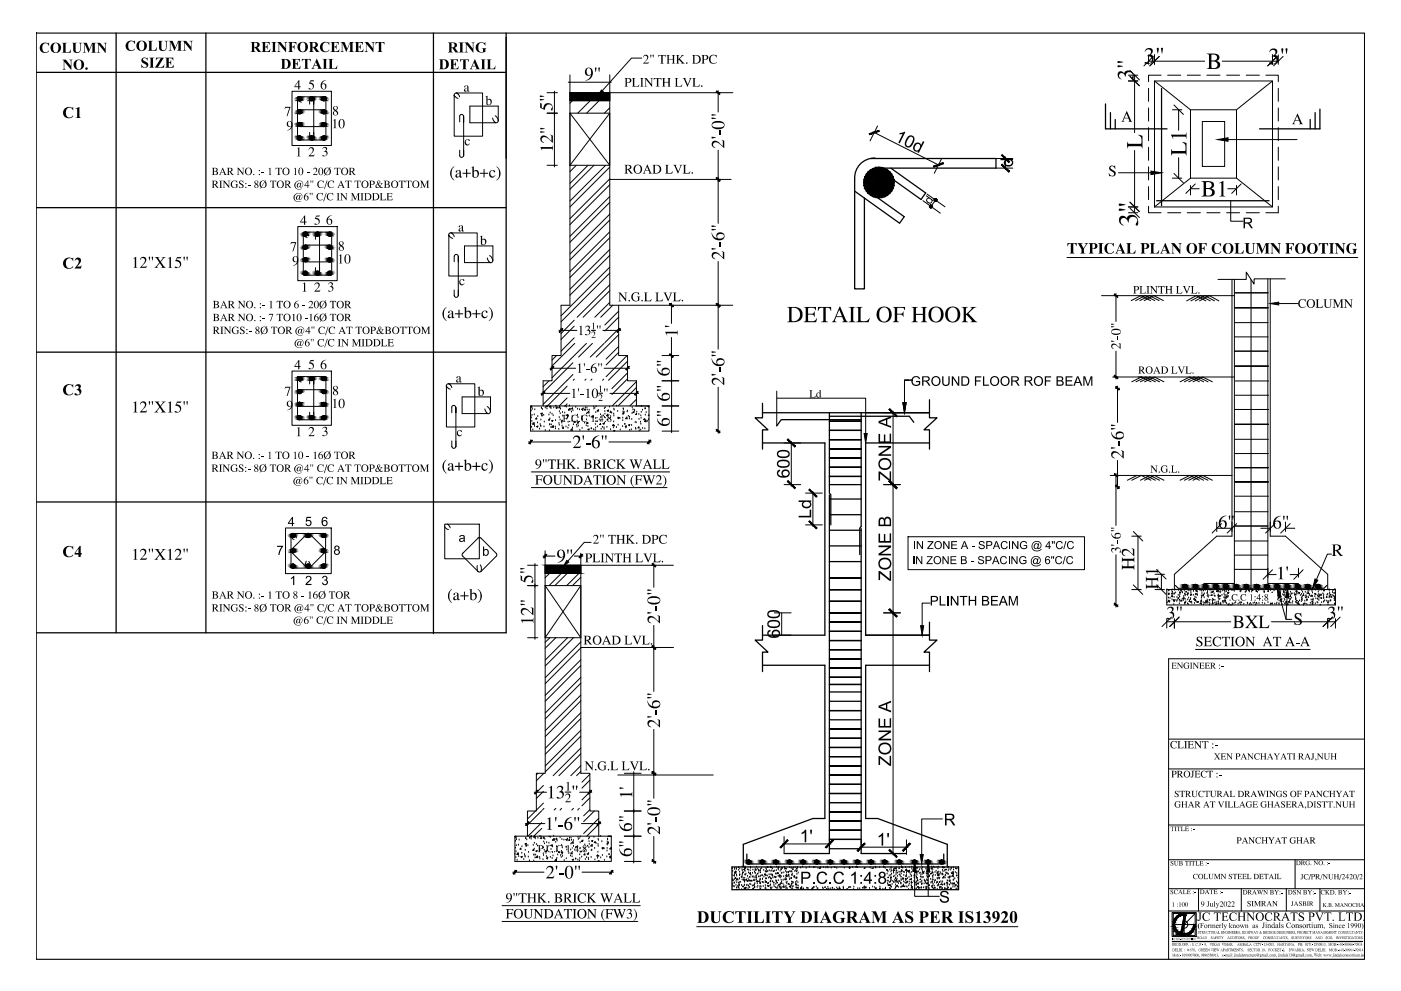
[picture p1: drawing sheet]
<svg xmlns="http://www.w3.org/2000/svg" width="420mm" height="297mm" viewBox="0 0 420 297" stroke-linecap="round" stroke-linejoin="round" font-family="sans-serif">
<!-- layer: HATCH1 -->
<path d="M10.9 9.9h398.3v277.6h-398.3z" fill="none" stroke="#000" stroke-width=".34"/>
<!-- layer: 0 -->
<g fill="none" stroke="#000" stroke-width=".3">
<path d="M345.9 16.9l-2.8 2.8M347.7 16.9l-2.9 2.8M383 16.9l-2.8 2.8M384.8 16.9l-2.8 2.8M166.3 33.9v.1M166.3 27.8h.1M170.9 24.6v.1M182.9 24.6l-.1 .1M338.9 22.9l2.8 2.8M338.9 21.1l2.8 2.8M344.5 26.5v3.9M344.5 32.4v3.9"/>
<path d="M344.5 38.2v4M346.2 24.3h35.4v37.7h-35.4zM346.2 24.3l10.8 8.6M348.2 22.5h-3.7v2M350.2 22.5h3.9M352.1 31.5l2.8 2.8M356.1 22.5h3.9M357 32.9h13.8v20.5h-13.8zM360.6 36.4h6.7v13.5h-6.7zM361.9 22.5h4M367.9 22.5h3.9M373.7 22.5h4"/>
<path d="M379.6 22.5h3.8v2M381.6 24.3l-10.8 8.6M383.4 26.5v3.9M383.4 32.4v3.9M383.4 38.2v4M166.3 49.5h.1M344.5 44.1v4M344.5 50v3.9M344.5 55.9v3.9M352.1 52l2.8 2.8M357 53.4l-10.8 8.6M358.5 55.1l-2.9 2.9"/>
<path d="M370.8 53.4l10.8 8.6M372.2 55.1l-2.8 2.9M383.4 44.1v4M383.4 50v3.9M383.4 55.9v3.9M338.9 62.4l2.8 2.8M338.9 60.6l2.8 2.8M344.5 61.8v2h3.7M350.2 63.8h3.9M356.1 63.8h3.9M361.9 63.8h4M367.9 63.8h3.9"/>
<path d="M373.7 63.8h4M383.4 61.8v2h-3.8M167.6 99h5.4M168.3 98.4v.6M177.4 99h1.2M180.8 99h5.4M185.5 98.4v.6M330.4 88.6h39.8M369.5 83.7v77h-4.6l-12.7 11.4v4.6M370.2 83.7v91.2h-9.2M370.3 92.3h10M370.3 96.7h10"/>
<path d="M370.3 87.8h10M375.2 83.8v92.5M380.2 83.6v91.3h9.2M380.9 83.6v77.1h4.6l12.7 11.4v4.6M383.5 91h5.7M385.5 83.6h-9.4v1.5l-2.4-3.6v2.2h-8.4M162.2 117.9h8.7M162.9 117.3v.6M165 110.4h7.6M165.6 109.7v.7M179.5 117.9h1.2M181.2 110.4h7.6"/>
<path d="M182.9 117.9h8.6M188.2 109.7v.7M190.9 117.3v.6M201.3 106.6h.1M201.3 114.1h.1M201.4 114.1h.1M333.7 113h36.5M370.2 109.7h10.2M370.2 105.3h10.1M370.3 101h10M370.4 114.2h10M370.4 118.5h10"/>
<path d="M201.4 121.6v.1M201.4 129.2v.1M370.4 127.2h10M370.4 131.7h10M370.4 135.9h10M370.4 122.7h10M332.9 142.5h36.6M339.9 159.3l2.8 2.9M366.3 156.9l-2.8 2.9M370.2 157.7h10.1M370.3 153.4h10M370.3 140.2h10.1"/>
<path d="M370.4 148.7h10M370.9 156.9l-2.9 2.9M380.4 144.5h-10h10M382.4 156.9l-2.9 2.9M386.9 156.9l-2.8 2.9M160.4 175.5v.1M160.4 169.4h.1M339.9 175.3l2.8 2.9M346.9 175.3l2.8 2.9M346.9 170.7l2.8 2.8M349.9 176.7h50.6v4.6h-50.6zM370.2 162.2h10"/>
<path d="M370.2 166.4h10M370.2 170.7h10M381.6 170.8l-2.8 2.8M390.8 170.8l-2.8 2.8M160.4 191.1v.1M351.3 185l-2.8 2.8M353.6 185l-2.8 2.8M399.6 185l-2.8 2.8M401.9 185l-2.8 2.8M409.2 197.5h-58.7v90M190 231.7l.1 .1M350.5 230.5h58.7"/>
<path d="M350.5 221.5h58.7M190 258.2h.1M190 250.6l.1 .1M190 243.1h.1M248.7 240.6h9.6M350.5 257.7h58.7M350.5 247.3h58.7M388.4 257.7v8.7M350.5 273.1h58.7M350.5 266.4h58.7M359.4 266.4v6.7M372.3 266.4v6.7"/>
<path d="M385.8 266.4v6.7M395.8 266.4v6.7"/>
</g>
<g fill="#000">
<path d="M175.6 97.9l.8-.3 .5 .5-.4 .6 .5 .5v.6l-.4 .5-.6 .2a.27 .27 0 0 1-.4 0 .27 .27 0 0 1 0-.4l.7 .2 .5-.5-.3-.6-.6-.2 .7-.5-.1-.5-.5-.2-.5 .5zM177.6 97l.5-.3v1.8l.3 .2h-.8l.3-.1v-1.6zM171.5 116.9l.8-.4v2.6l.4 .2h-1.2l.4-.2v-2.2zM173.3 116.5h.4l-.1 .9zM173.3 109.3l.7-.4v2.6l.4 .2h-1.1l.4-.2v-2.1zM173.6 98l.8-.4v2.6l.4 .2h-1.1l.4-.2v-2.1zM174.1 118.2h1v.3h-1zM175.1 108.9l.3 .1-.1 .9zM175.8 110.7h1v.2h-1zM175.8 116.9l.7-.4v2.6l.4 .2h-1.1l.4-.2v-2.2zM177.5 99.5l.6-.2 .3 .2v.7l-.8 .9h.8l.2-.2-.1 .4h-1.1l.9-1.2-.1-.3-.3-.3-.5 .4zM179.7 115.8l.5-.3v1.9l.3 .1h-.8l.3-.1v-1.6z"/>
<path d="M179.6 118.4l.7-.2 .2 .2v.7l-.8 .8 1-.1-.1 .4h-1.1l.9-1.2-.3-.6-.4 .1-.2 .3zM351.3 198.6h1.4v.4l-.2-.2h-.7v.6h.5l.3-.2v.6l-.2-.2-.6-.1v.8h.7l.4-.3-.2 .4h-1.4l.3-.2v-1.3zM353 198.6h.4l1 1.4v-1.2l-.2-.2h.6l-.2 .2v1.7l-1.3-1.5v1.2l.3 .2h-.6l.2-.1v-1.4zM355.2 198.9l.5-.3h.8v.6l-.3-.4-.5-.1-.5 .5 .1 .8 .4 .3 .6-.1v-.6l-.2-.2h.6l-.2 .9-.8 .2-.5-.3-.3-.5zM357.7 198.6h.5l1 1.4v-1.2l-.3-.2h.7l-.3 .2v1.7l-1.2-1.5v1.3l.2 .1h-.6l.3-.1v-1.5zM359.6 198.6h1.4v.4l-.2-.2h-.6v.6h.5l.2-.2v.6l-.1-.2-.6-.1v.8h.7l.3-.3-.1 .4h-1.5l.3-.1v-1.5zM361.3 198.6h1.4v.4l-.2-.2h-.7v.6h.5l.3-.2v.6l-.2-.2-.6-.1v.8h.7l.4-.3-.2 .4h-1.4l.2-.1v-1.5zM366.2 199.7h.6v.2h-.6zM356.8 198.6h.8l-.2 .2v1.5l.2 .1h-.8l.3-.2v-1.3zM351.2 222.5l.5-.4h1.2v.7l-.5-.5h-.7l-.3 .5v.6l.5 .8 1.1-.2-.7 .3-.9-.2-.4-.7zM353.1 222.1h.9l-.3 .2v1.8h.9l.4-.4-.2 .6h-1.7l.3-.2v-1.8zM355.1 222.1h1l-.3 .2v1.8l.3 .2h-1l.3-.2v-1.8z"/>
<path d="M356.1 222.1h1.8v.5l-.4-.3h-.7v.8h.7l.2-.3v.7l-.3-.3h-.6v.9l.8 .1 .4-.5-.1 .6h-1.8l.3-.2v-1.8zM357.3 231h.9l-.3 .2v1.4l-.4 .5-.4-.2 .1-.2 .2 .2 .2-.1v-1.6zM358.2 231h1.6v.5l-.4-.3h-.6v.7h.6l.2-.3v.7l-.2-.3h-.6v.8l.8 .1 .4-.4-.2 .5h-1.6l.3-.2v-1.6zM358.1 222.1h.6l1.2 1.6v-1.4l-.3-.2h.8l-.3 .2v2l-1.5-1.7v1.5l.3 .2h-.8l.4-.2v-1.7zM360.4 231.3l.4-.3h1.1v.7l-.3-.5-.5-.1-.5 .3-.1 .4v.5l.3 .5 .5 .1 .6-.3-.2 .3-.8 .2-.6-.4-.2-.9zM360.5 222.1h1.9v.6l-.2-.4h-.6v1.8l.3 .2h-.9l.3-.3v-1.7h-.6l-.2 .4zM362.1 231h1.7v.5l-.2-.3h-.5v1.7l.2 .1h-.9l.3-.1v-1.7h-.5l-.1 .3zM364.3 223.4h.8v.3h-.8zM365.5 232.3h.8v.1h-.8zM351.1 258.2l.7-.2 .1 .5-.4-.4-.3 .2 .7 .5-.1 .5-.7 .1-.1-.4 .3 .3h.4v-.3l-.6-.4zM351.1 247.7h1.1v.4l-.5-.3v1.1l.2 .2h-.6l.2-.2v-1.1l-.5 .3zM352.2 247.7h.7l-.2 .1v1.2l.2 .1h-.7l.3-.1v-1.1z"/>
<path d="M352.1 258.1h.5l-.1 1 .2 .2 .5-.2v-.9l-.2-.1h.5l-.2 .1-.2 1.1h-.8zM352.9 247.7h1.2v.4l-.5-.3v1.2l.2 .1h-.6l.2-.1v-1.2l-.5 .3zM354.1 247.7h.6l-.2 .2v1.1h.6l.2-.3-.1 .4h-1.1l.2-.1v-1.2zM355.4 258.1h1.1v.3l-.4-.2v1.1l.2 .1h-.6l.1-.1v-1.1l-.4 .2zM355.4 247.7h1v.3l-.1-.2-.5 .1v.4l.5-.1v.4l-.5-.2v.6h.4l.4-.2-.1 .3h-1.1l.1-.1v-1.2zM356.6 258.1h.6l-.2 .1v1.1l.2 .1h-.6l.2-.1v-1.1zM357.7 248.6l.5 .1zM357.3 258.1h1.1v.3l-.4-.2v1.1l.2 .1h-.6l.1-.1v-1.1l-.4 .2zM358.5 258.1h.6l-.2 .1v1.1h.5l.3-.2-.1 .3h-1.1l.2-.1v-1.1zM359.7 258.1h1.1v.3l-.2-.2h-.5v.5l.6-.2v.5l-.6-.2v.5h.5l.3-.2-.1 .3h-1.1l.2-.1v-1.1zM362.1 258.9l.5 .1zM391.6 258.2l.4-.2h.7v.4l-.3-.4-.5 .1-.2 .8 .6 .4 .2-.2-.2-.5h.5l-.1 .6-.9 .1-.3-.5z"/>
<path d="M393.9 258h.4l.7 .9v-.8l-.2-.1h.5l-.2 .1v1.2l-.9-1.1v1l.2 .1h-.5l.2-.1v-1.1zM398.5 258.8l.4 .1zM351.1 266.8l.7-.1v.4l-.3-.3h-.3l.7 .7-.3 .5h-.5l-.1-.4 .3 .3h.3v-.3l-.5-.4zM351.6 270.6l.3-.2v1.3l.3 .1h-.6l.2-.1v-1.1zM352.2 266.8l1-.1v.4l-.3-.3h-.4l-.2 .3 .1 .7 .5 .1 .3-.2-.1 .2-.6 .1-.3-.2zM353.6 270.6l.4-.2v1.3l.1 .1h-.5l.2-.2v-.9zM354.7 266.7h.6l-.2 .1v1.1h.5l.3-.3-.1 .4h-1.1l.2-.1v-1.1zM355.9 266.7h1.1v.3l-.7-.2v.5l.6-.2v.5l-.6-.3v.6l.8-.2-.1 .3h-1.1l.2-.1v-1.1zM358.2 267.5l.5 .1zM362 270.2h.7l-.2 .2v1.1l-.2 .3-.4-.1v-.2l.4 .1v-1.2zM362.8 270.7h.3l.1 .9 .3-.1-.1-.8h.3l.2 1-.4 .1v-.3l-.4 .3zM362.7 266.6h1.2v.4l-.5-.3v1.2l.2 .1h-.6l.2-.1v-1.2l-.5 .3z"/>
<path d="M364 270.3l.3-.2v1.5l.2 .2h-.5l.1-.2v-1.3zM364 266.6h1v.3l-.2-.2-.5 .1v.4l.6-.1v.4l-.6-.2v.6h.6l.3-.3-.1 .4h-1.1l.1-.1v-1.2zM364.6 270.7h.5l-.2 .2 .3 .6 .2-.8h.3l-.6 1.3-.3 .3-.2-.3h.4l.2-.3zM366.3 267.5l.5 .1zM365.9 270.3l.4-.2 .4 .3-.1 .5-.6 .6 .8-.1-.1 .4h-.9l.7-.9-.1-.5h-.4l-.2 .3zM368.3 270.3l.3-.2 .4 .3v.5l-.6 .6 .8-.1-.2 .4h-.9l.7-1-.1-.4h-.3l-.2 .3zM369.5 270.3l.3-.2 .4 .3-.1 .5-.6 .6 .8-.1-.1 .4h-.9l.7-1.1-.3-.4-.4 .4zM374.3 270.1l.7-.1 .1 .5-.4-.4-.4 .2 .8 .7v.4l-.3 .3h-.7l-.1-.5 .4 .4 .4-.1v-.4l-.7-.6zM375.3 270.1h.7l-.2 .1v1.3l.2 .1h-.7l.2-.1v-1.3zM376.1 270.1h.5l.5 1.2 .5-1.2h.5l-.2 .1v1.3l.2 .1h-.6l.2-.1v-1.2l-.7 1.3-.5-1.2v1.1l.2 .1h-.6l.2-.1v-1.3zM377 266.8h.4l-.1 .1 .3 .8 .3-.5-.3-.4h.5l-.2 .1 .4 .8 .3-.7-.2-.2h.4l-.6 1.4-.3-.9-.3 .9zM378.9 266.8h.3l.8 .9-.2-.9h.5l-.2 .1v1.3l-1-1.2v.9l.2 .2h-.4l.1-.1v-1.1z"/>
<path d="M381.5 270.1h.5l.8 1.1v-1l-.2-.1h.6l-.2 .1v1.5l-1.1-1.3v1.1l.2 .1h-.6l.2-.1v-1.3zM382.2 266.8h.6l-.2 .1 .3 .5 .3-.5-.1-.1h.5l-.6 .7v.5l.2 .1h-.6l.2-.1v-.5zM384.2 267.6l.5 .1zM387.3 270.2h.6l-.4 1.3h-.3l.1-.2 .2 .1v-1.1zM387.9 266.8h.7v.4l-.2-.4-.4 .1 .6 .7-.2 .5-.6 .1v-.5l.3 .4 .4-.2-.7-.6zM388.8 266.8h.4l.7 .9v-.9h-.2h.5h-.2v1.4l-.9-1.2v1l.2 .1h-.5l.2-.2v-1zM389.6 270.3l.7-.2 .1 .5-.4-.4-.3 .1 .7 .8-.3 .4h-.5l-.1-.4 .3 .4 .4-.2-.6-.6zM391.9 270.2h.6l-.2 .1v1.1l.2 .1h-.6l.2-.1v-1.1zM392.1 266.8h.6l-.2 .1 .4 .5 .3-.5-.1-.1h.4l-.6 .7v.5l.2 .1h-.6l.2-.6zM394.2 267.6l.5 .1zM396.2 267l.3-.2h.7v.4l-.3-.4-.4 .1-.2 .8 .3 .3 .7-.1-.5 .3-.6-.3-.1-.3zM396.7 270.7h.5l-.2 .5 .5-.4-.2-.1h.5l-.6 .5 .7 .6h-.6l.2-.1-.4-.4 .1 .5h-.5l.2-.1z"/>
<path d="M397.4 266.8h.6l-.2 .6 .5-.4-.2-.2h.6l-.7 .5 .8 .8h-.6l.1-.2-.5-.4 .2 .6h-.6l.2-.1v-1.1zM400.3 270.7h.4l.4 .8 .3-.8h.4v1.1h-.5l.2-.9-.5 .9-.4-.9v.9h.2h-.5h.2v-1zM402.7 266.8h.5l-.1 .2 .3 .4 .3-.5-.1-.1h.4l-.6 .7 .2 .6h-.6l.3-.1v-.5zM403.1 270.7h.3l.6 .8-.2-.8h.5l-.2 .1v1l-.8-.9 .2 .9h-.4l.2-.1zM404.7 267.6l.5 .1zM405.7 270.8l.9-.1v.4l-.6-.4-.2 .7 .2 .4 .6-.1-.8 .1-.2-.3zM406.7 270.7h.4l-.1 .5h.5l-.1-.5h.4v1.1h-.4l.1-.5h-.5l.1 .5h-.4l.2-.1z"/>
<path d="M179.8 97.7l.3-.1-.1 1zM179 97.7h.4l-.2 .9z"/>
<path d="M177.6 109.4l.6-.4 .7-.1-.8 .4-.4 .7h.7l.5 .3v.9l-.5 .6-.7-.1-.5-.5v-.8zM177.6 110.3l.1 1.1 .7 .2 .2-.4-.1-.8-.5-.3z"/>
<path d="M177.7 116.8l.7-.4 .6 .2 .2 .4 .1 1.5-.6 .8-.7-.1-.4-.5-.1-1.2zM178.1 116.7l-.2 .8v1.1l.3 .6h.4l.3-.6v-1.4l-.3-.6z"/>
<path d="M180.2 108.9l.3 .1-.1 .9zM179.4 109h.4l-.2 .9z"/>
<path d="M181.9 116.5h.3l-.1 .9zM181.1 116.5l.4 .1-.2 .8z"/>
<path d="M365.5 199.4a.2 .2 0 0 1 .4 0 .2 .2 0 0 1-.4 0zM365.6 200.3a.15 .15 0 0 1 .3 0 .15 .15 0 0 1-.3 0z"/>
<path d="M362.9 198.6h1l.4 .3v.4l-.5 .3 .8 .8h-.4l-.6-.8h-.2v.7l.3 .1h-.8l.3-.2v-1.3zM363.5 198.7l-.1 .8 .4-.1 .2-.5z"/>
<path d="M351.3 231l1.1 .1 .4 .3-.1 .6-.8 .1v.8l.2 .1h-.8l.2-.1v-1.7zM351.9 231.2v.8h.5l.1-.7z"/>
<path d="M352.9 231l1.2 .1 .3 .2 .1 .5-.5 .3 .9 .9h-.5l-.7-.9h-.2v.8l.3 .1h-.9l.3-.1v-1.7zM353.6 231.2l-.1 .8 .6-.1v-.6z"/>
<path d="M354.9 232a1.01 1.01 0 0 1 2 0 1.01 1.01 0 0 1-2 0zM355.6 231.2l-.3 .5 .1 .8 .3 .4h.4l.5-.5v-.8l-.4-.4z"/>
<path d="M363.5 223a.2 .2 0 0 1 .4 0 .2 .2 0 0 1-.4 0zM363.5 224.2a.2 .2 0 0 1 .4 0 .2 .2 0 0 1-.4 0z"/>
<path d="M364.8 231.8a.2 .2 0 0 1 .4 0 .2 .2 0 0 1-.4 0zM364.8 232.9a.2 .2 0 0 1 .4 0 .2 .2 0 0 1-.4 0z"/>
<path d="M353.6 258.1l1 .1-.2 .5 .3 .3-.2 .3-.9 .1 .1-.1v-1.1zM354 258.2l-.1 .5 .5-.1v-.3zM353.9 258.8v.5h.5v-.4z"/>
<path d="M357.2 248.3a.15 .15 0 0 1 .3 0 .15 .15 0 0 1-.3 0zM357.2 249a.15 .15 0 0 1 .3 0 .15 .15 0 0 1-.3 0z"/>
<path d="M361.6 258.6a.15 .15 0 0 1 .3 0 .15 .15 0 0 1-.3 0zM361.6 259.3a.15 .15 0 0 1 .3 0 .15 .15 0 0 1-.3 0z"/>
<path d="M388.7 258l1.1 .1 .2 .4-.1 .6-.4 .2h-.8l.2-.1v-1.1zM389.1 258v1.2h.3l.4-.3v-.5l-.2-.3z"/>
<path d="M390.1 258l1 .1 .1 .4-.4 .2 .6 .6h-.3l-.5-.6-.1 .5 .2 .1h-.6l.2-.1v-1.1zM390.6 258l-.1 .6h.3l.1-.4z"/>
<path d="M395.4 258.6a.69 .69 0 0 1 1.3 0 .69 .69 0 0 1-1.3 0zM395.8 258.1l-.1 .8 .5 .4 .3-.3v-.7l-.2-.3z"/>
<path d="M398 258.5a.12 .12 0 0 1 .2 0 .12 .12 0 0 1-.2 0zM398 259.2a.12 .12 0 0 1 .2 0 .12 .12 0 0 1-.2 0z"/>
<path d="M353 271a.11 .11 0 0 1 .2 0 .11 .11 0 0 1-.2 0zM353 271.7a.11 .11 0 0 1 .2 0 .11 .11 0 0 1-.2 0z"/>
<path d="M354 266.7l.7 1.3h-.5v-.4h-.5v.4h-.4zM353.9 267l-.2 .5h.5z"/>
<path d="M354.6 270.5l.4-.1 .2 .3v.8l-.2 .3-.6-.3zM354.7 270.5l-.1 1 .4 .2 .1-1z"/>
<path d="M355.5 270.5l.5-.1 .2 .3 .1 .6-.3 .5-.6-.3zM355.7 270.5l-.1 1 .3 .2 .2-1z"/>
<path d="M357.7 267.2a.15 .15 0 0 1 .3 0 .15 .15 0 0 1-.3 0zM357.7 267.9a.15 .15 0 0 1 .3 0 .15 .15 0 0 1-.3 0z"/>
<path d="M360.2 270.4l.5-.3 .5 .5-.2 .8-.6 .4 .6-.7h-.7zM360.5 270.2l-.1 .7 .4 .2 .1-.7z"/>
<path d="M359.9 266.6l1 .2 .3 .5-.1 .4-.5 .3h-.7l.1-.1v-1.1zM360.2 266.7v1.2h.3l.4-.2 .1-.6-.2-.3z"/>
<path d="M362 266.6l.7 1.4h-.6l.2-.1-.1-.3h-.6l.1 .4h-.4zM361.9 266.9l-.2 .6h.4z"/>
<path d="M365.9 267.2a.12 .12 0 0 1 .2 0 .12 .12 0 0 1-.2 0zM365.9 267.9a.12 .12 0 0 1 .2 0 .12 .12 0 0 1-.2 0z"/>
<path d="M367.1 270.4l.4-.3 .4 .4 .1 .7-.3 .6-.7-.3zM367.3 270.3l-.1 1.1 .4 .3 .2-1-.2-.5z"/>
<path d="M372.7 266.8l1.2 .1 .2 .4-.1 .6-.5 .2h-.8l.2-.1v-1.1zM373.2 266.8l-.1 1.2h.3l.3-.2 .1-.6-.2-.3z"/>
<path d="M374.2 266.8l1 .1v.4l-.4 .2 .6 .6h-.3l-.5-.6v.5l.1 .1h-.5l.1-.1v-1.1zM374.6 266.8v.6l.3-.1 .1-.3z"/>
<path d="M376.2 266.8l.7 1.3h-.5l.1-.1-.1-.3h-.5v.4h-.4zM376.2 267l-.3 .6h.5z"/>
<path d="M378.2 270.1l1.2 .1 .1 .5-.5 .2 .8 .7h-.4l-.6-.7-.1 .6 .2 .1h-.7l.2-.1v-1.4zM378.7 270.1v.7h.3l.2-.5z"/>
<path d="M380.6 270l.9 1.6h-.6l.1-.1-.1-.4h-.6l-.2 .5h.2h-.5zM380.6 270.4l-.3 .6h.6z"/>
<path d="M380.8 266.8l1.1 .2-.2 .4 .3 .2-.1 .4-1.1 .1 .2-.1v-1.1zM381.3 266.8l-.1 .5h.5v-.3zM381.2 267.4v.6h.5v-.4z"/>
<path d="M383.8 267.3a.11 .11 0 0 1 .2 0 .11 .11 0 0 1-.2 0zM383.7 268l.3 .1z"/>
<path d="M386.3 266.8l1 .1 .3 .3-.1 .7-.5 .2h-.7l.1-.1v-1.1zM386.7 266.8v1.2h.3l.3-.2 .1-.5-.2-.3z"/>
<path d="M388.6 270.1l.8 1.4h-.5l.1-.1-.1-.3h-.5v.4h-.4zM388.6 270.4l-.2 .6h.5z"/>
<path d="M390.6 270.2l1.1 .2-.3 .4 .3 .2-.1 .5h-1l.2-.1v-1.1zM391 270.3v.5l.4-.1v-.4zM391 270.9v.5h.4l.1-.4z"/>
<path d="M390.8 266.8l1 .1 .1 .4-.3 .1 .4 .2-.2 .4-1 .1 .2-.1v-1.1zM391.2 266.8v.5h.4l.1-.3zM391.2 267.4v.6h.4l.1-.4z"/>
<path d="M392.6 270.2l1 .2v.3l-.3 .2 .6 .6h-.3l-.5-.6-.1 .5 .1 .1h-.5l.2-.1v-1.1zM393 270.3v.5l.3-.1 .1-.3z"/>
<path d="M393.7 267.3a.12 .12 0 0 1 .2 0 .12 .12 0 0 1-.2 0zM393.7 268a.12 .12 0 0 1 .2 0 .12 .12 0 0 1-.2 0z"/>
<path d="M398.3 270.7l.9 .1v.4h-.2l.3 .2-.1 .4h-.9h.2v-1zM398.7 270.8v.4l.4-.1v-.3zM398.7 271.3v.4l.3 .1 .1-.4z"/>
<path d="M398.9 266.8l1 .1 .3 .4-.1 .6-.5 .2h-.7l.1-.1v-1.1zM399.3 266.8l-.1 1.2h.3l.4-.2 .1-.6-.3-.3z"/>
<path d="M401.3 266.8l1.1 .1v.4l-.3 .1 .3 .2-.1 .4-1 .1 .2-.1v-1.2zM401.7 266.8v.5h.4l.1-.3zM401.7 267.4v.6h.5v-.4z"/>
<path d="M402.4 270.7l.6 1.1h-.4v-.3h-.4v.3h-.3zM402.4 270.9l-.2 .5h.4z"/>
<path d="M404.2 267.3a.11 .11 0 0 1 .2 0 .11 .11 0 0 1-.2 0zM404.2 268a.11 .11 0 0 1 .2 0 .11 .11 0 0 1-.2 0z"/>
<path d="M404.3 271.3a.6 .6 0 0 1 1.2 0 .6 .6 0 0 1-1.2 0zM404.7 270.8l-.2 .6 .4 .4 .3-.3v-.5l-.2-.3z"/>
<path d="M408.5 270.7l.6 1.1h-.5l.1-.3h-.5v.3h-.3zM408.5 270.9l-.3 .5h.4z"/>
<circle cx="393.1" cy="259.2" r=".12"/>
<circle cx="397" cy="259.2" r=".12"/>
<circle cx="398.1" cy="271.8" r=".11"/>
<circle cx="399.6" cy="271.8" r=".09"/>
<circle cx="400.5" cy="268" r=".11"/>
</g>
<!-- layer: SEAL 1 -->
<g fill="#000">
<path d="M359.4 273.5h1l-.3 .2-.1 1.9-.2 .3-.4 .1a.25 .25 0 0 1-.3-.2 .25 .25 0 0 1 .3-.3 .25 .25 0 0 1 .1 .4l.2-.1v-2zM359.3 279.1h.3l.1 .2-.3-.1 .3 .3-.1 .4h-.3l-.1-.3 .4 .2zM359.4 277l.4-.3-.3 .5v.9l.3 .5-.6-.7zM359.9 276.7h1.1v.3l-.2-.2h-.5v.5l.5-.1v.4l-.5-.2 .2 .7h-.6l.2-.1v-1.2zM359.8 279.1h.6v.2l-.3-.1 .1 .7h-.3l.1-.7-.2 .1zM361.1 279.1h.3v.7l.2-.1v-.6h.2l-.2 .7h-.4zM362.2 277.3l.7-.1-.4 .2 .2 .7h-.5l.2-.1zM360.9 273.9l.6-.4 1 .1 .2-.2 .1 .9-.4-.6-.6-.1-.6 .3-.2 .6 .1 .9 .3 .4 .9 .1 .5-.5-.3 .5-.9 .2-.6-.3-.4-.8zM362.5 279.1h.6v.2l-.2-.1 .1 .7h-.3l.1-.7-.3 .1zM362.9 277.3l1.4-.1 .3 .9h-.5l.2-.1-.2-.7-.3 .1 .2 .7h-.5l.2-.1-.2-.7-.3 .1 .2 .7h-.5h.2zM363.1 279.1h.3v.7h.3l-.1-.7h.2l-.2 .8-.4-.1zM365.3 279.1h.3l-.1 .7 .4-.1-.1 .2h-.5z"/>
<path d="M365.6 277.3l.7-.1-.4 .2 .2 .7h-.5l.1-.1zM364.1 273.5h2v.6l-.3-.4h-.6v2.1l.4 .2h-1.1l.4-.3v-2h-.5l-.4 .4zM366.3 276.7l.4-.1v1.5h.1h-.4l.1-1.3zM366.2 279.1h.6v.1h-.4v.2l.3-.1v.3l-.3-.1v.3l.4-.1v.2h-.6zM366.9 277.2h.5l-.2 .1 .3 .6 .2-.7h.2l-.7 1.4-.3-.1 .4-.1 .1-.3zM366.3 273.5h1.9v.5l-.3-.3h-.9v.9h.8l.2-.4v.9l-.3-.3h-.7v1l.9 .1 .5-.5-.2 .6h-1.9l.3-.2v-2.1zM366.8 279.1l.6 .6-.1-.6h.2l-.1 .8-.5-.7 .2 .7h-.3zM367.6 279.2l.6-.1v.2l-.4-.2-.1 .3 .2 .4h.2l-.1-.3h.3l-.1 .3h-.5zM368.3 279.1h.3v.8h-.3zM368.5 276.7l.4-.1v1l.2-.4h.5l-.6 .4 .6 .5h-.5l-.2-.5 .1 .5h-.5l.2-.1v-1.2zM368.6 279.1l.6 .6-.1-.6h.2v.8l-.5-.7 .1 .7h-.3zM369.6 277.3l.8-.1 .3 .9h-.5h.2l-.1-.8-.4 .1 .2 .7h-.5l.2-.8z"/>
<path d="M369.3 279.1h.6v.1h-.3v.2l.3-.1v.3l-.3-.1v.3l.4-.1-.1 .2h-.6zM370 279.1h.5v.1h-.3v.2l.3-.1v.3l-.3-.1v.3l.4-.1-.1 .2h-.5zM368.9 273.9l.6-.4 1.1 .1 .2-.2v.9l-.3-.5-.7-.2-.5 .3-.3 .7 .2 .8 .3 .4 .8 .1 .5-.5-.3 .5-.8 .2-.8-.5-.3-.8zM371.4 279.2l.4-.1v.2l-.2-.2-.2 .1 .4 .4-.1 .3h-.3l-.1-.3 .4 .2zM371.1 273.5h1l-.3 .2v1h1.1v-1l-.3-.2h1.1l-.4 .2v2.1l.4 .2h-1.1l.3-.2v-1h-1.1v1l.3 .2h-1l.3-.2v-2.1zM371.8 277.2h.4l.1 .7 .3-.4-.3-.3h.5l.1 .7 .1-.7h.3l-.4 1-.3-.6-.3 .6zM372.4 279.1h.3l-.1 .4h.3l-.1-.4h.3v.8h-.3l.1-.4h-.3l.1 .4h-.3zM373.2 279.1h.3v.8h-.3zM373.7 273.5h.7l1.5 1.9v-1.5l-.4-.4h.9l-.4 .4v2.1l-1.7-2v1.8l.4 .2h-.9l.4-.2v-2zM373.4 277.3l.8-.1 .2 .9h-.4l.1-.1-.1-.7-.3 .1 .2 .7h-.5l.1-.8zM373.5 279.2l.6-.1v.2l-.3-.2-.2 .3 .2 .4h.2l-.1-.3h.3l-.1 .3-.4 .1zM374.2 279.1h.3l-.1 .4h.3l-.1-.4h.3v.8h-.3l.1-.4h-.3l.1 .4h-.3z"/>
<path d="M374.9 279.1h.3l.1 .6v-.6h.2l.1 .6 .1-.6h.2l-.3 .8-.2-.5-.2 .4zM376.6 277.3l.6-.2v.4l-.4-.2 .5 .5-.2 .3-.5 .1v-.4l.2 .3 .3-.1zM376.7 279.1h.3v.4l.1-.4h.2l-.3 .4 .2 .4h-.3l.1-.4zM378.7 276.6h.6l-.2 .1v1.1l-.3 .4-.3-.1v-.2l.4 .1v-1.3zM380.1 277.2l.3-.2v.3a.33 .33 0 0 1 .4-.3 .33 .33 0 0 1 .2 .5l.2 .6h-.5h.2l-.1-.9-.4 .1v.7l.2 .1h-.5h.1v-.8zM380.1 279.1h.3v.8h-.3zM379.6 273.9l.6-.4 1.1 .1 .2-.2v.9l-.5-.6-.5-.1-.6 .3-.2 .7 .4 1.1 .7 .2 .7-.5-.3 .5-.8 .2-.9-.5-.2-1.1zM381.3 279.2l.5-.1v.2l-.1-.2-.4 .2 .2 .5h.2l-.1-.3h.3l-.1 .3-.6-.1zM381.9 279.1h.6v.1h-.4v.2l.3-.1v.3l-.3-.1v.3l.5-.1-.1 .2h-.6zM383.5 276.6l.4-.1v1.6h.2h-.5l.1-1.4zM383.6 279.1h.5v.1h-.3v.2l.3-.1v.3l-.3-.1v.3l.4-.1-.1 .2h-.5zM384.3 279.1h.4v.2l-.4-.1 .4 .4-.1 .3h-.4v-.3l.4 .2z"/>
<path d="M384.3 277.2l.6-.2v.4l-.2-.3-.3 .1 .6 .6-.1 .3-.7 .1v-.4l.3 .3 .3-.1-.5-.4zM384.8 279.1h.3v.8h-.3zM385.2 279.2l.5-.1v.2l-.1-.2-.4 .2 .2 .5h.2v-.3h.2l-.1 .3h-.5zM385.9 279.1l.5 .6-.1-.6h.3l-.1 .8-.5-.7 .1 .7h-.2zM385.9 276.8l.3-.2 .9-.1v.6l-.2-.4-.5-.1-.4 .6 .3 .8 .5 .1 .3-.3-.1 .3-.7 .1-.4-.3-.2-.7zM386.6 279.1h.5v.1h-.3v.2l.3-.1v.3l-.3-.1v.3l.4-.1-.1 .2h-.5zM388 279.2l.4-.1v.2l-.4-.1 .4 .4-.1 .3h-.4v-.3l.4 .2zM388.4 277.2l.4-.2v.3l.5-.2 .3 1h-.5h.1v-.9l-.4 .1 .2 .8h-.6h.2v-.8zM387.1 273.5h2v.6l-.2-.4h-.6v2.1l.3 .2h-1.1l.4-.2v-2.1h-.6l-.3 .4zM389.8 277.1l.6-.1v.4l-.2-.2h-.3l.5 .5-.2 .5h-.5v-.4l.3 .3h.3l-.6-.6zM389.6 273.7l1.3-.3v.9l-.5-.7-.7 .3 .3 .4 1.1 .8v.4l-.5 .5-.9-.1-.2 .2v-.9l.6 .7 .7-.3-.2-.5-1-.6-.1-.5zM391.1 279.1h.3l-.2 .8-.2-.1h.1z"/>
<path d="M391.4 279.1h.6v.1h-.4v.2l.3-.1v.3l-.3-.1v.3l.4-.1v.2h-.6zM391.7 277.2l.4-.2v.3l.4-.2v.2h-.4l.2 .8h-.6h.2v-.8zM392.8 276.7l.1 .4h.2l-.2 .1v.7h.3l-.3 .3-.2-.1v-.9h-.2zM392.7 279.1h.6v.2l-.2-.1v.7h-.3l.1-.7-.2 .1zM393.6 279.1l.4 .6 .2-.6h.2v.8h-.2l.1-.7-.3 .7-.3-.7 .2 .7h-.3zM393.9 277.1h.3l.2 1 .3-.2-.2-.8h.3v.9l.2 .1-.8 .1zM395 277.2l.4-.2v.3l.4-.3 .3 .3 .5-.2 .3 1h-.5l.1-.6a.23 .23 0 0 0-.2-.3 .23 .23 0 0 0-.2 .2l.1 .7h-.5h.1v-.9l-.4 .1 .2 .8h-.6h.2v-.8zM395.3 279.1l.5 .6-.1-.6h.3l-.2 .8-.4-.7 .1 .7h-.2zM397 278h.3l-.3 .5 .2-.2zM394.4 273.5h1l-.3 .4 .7 1.6 .7-1.7-.2-.3h.7l-.4 .4-.8 2.2-1.1-2.3zM396.8 279.2l.5-.1v.2l-.1-.2-.4 .2 .2 .5h.2v-.3h.2l-.1 .3h-.5zM397.5 279.1h.5v.1h-.4v.2l.4-.1v.3l-.4-.1v.3l.4-.1v.2h-.5z"/>
<path d="M398.1 279.1l.4 .6 .2-.6h.2v.8h-.3l.2-.7-.3 .7-.3-.7 .1 .7h-.2zM397.2 273.5h2l.1 .6-.4-.4h-.5v2l.4 .3h-1.1l.3-.2v-2.1h-.5l-.3 .4zM398.7 276.9l.8-.2v.5l-.4-.5-.3 .2 .8 .7-.2 .5-.8 .1v-.5l.4 .4 .4-.1-.7-.7zM399 279.1h.5v.1h-.4v.2l.4-.1v.3l-.4-.1v.3l.5-.1-.1 .2h-.5zM399.6 279.1l.6 .6-.1-.6h.2l-.1 .8-.5-.7 .2 .7h-.3zM400.3 277.3l.8-.1 .3 .9h-.5l.2-.1-.1-.7-.3 .1 .1 .7h-.5h.2zM400.3 279.1h.6v.2l-.2-.1 .1 .7h-.3l.1-.7-.3 .1zM401.6 277.3h.7l-.1 .2-.2-.3-.3 .1 .1 .7 .5-.2-.3 .4-.5-.3zM402.7 279.1l.6 .6-.2-.6h.3l-.1 .8-.5-.7 .1 .7h-.2zM401.3 273.5h1.1l-.4 .3v1.9l1 .1 .5-.5-.2 .7h-2l.4-.3v-1.9zM403.5 279.2l.3-.1 .1 .2-.4-.1 .4 .4-.1 .3h-.3l-.1-.3 .4 .2zM404.1 276.8l.4-.1v1.4h.2h-.5h.2v-1.2z"/>
<path d="M404 279.1h.3v.7l.2-.1-.1-.6h.3l-.2 .7h-.4zM404.7 279.1h.3l-.1 .7 .4-.1v.2h-.6zM403.7 273.5h2l.1 .6-.3-.4h-.6v2l.3 .3h-1l.3-.2v-2.1h-.6l-.2 .4zM405.3 279.1h.6v.2l-.2-.1 .1 .7h-.3l.1-.7-.3 .1zM406.7 279.1l.6 .6-.2-.6h.3l-.1 .8-.5-.7 .1 .7h-.2zM407.4 279.1h.6v.2l-.2-.1 .1 .7h-.3l.1-.7-.3 .1zM408.3 276.6l.6 .8-.1 .6-.5 .6 .3-.4 .1-.9zM408.1 279.2l.4-.1v.2l-.3-.1 .3 .4v.3h-.4v-.3l.4 .2zM351.6 281.2v.5zM351.7 281.2h.3l-.2 .1 .1 .4-.2-.1 .3-.1zM351.6 285.9l.4 .7 .2-.7h.3v.8h-.3l.1-.7-.3 .7-.3-.7 .1 .7h-.2zM352.2 282.7h.5v.1h-.4v.2l.3-.1v.3l-.3-.1v.3l.4-.1v.2h-.5z"/>
<path d="M352.3 284.3h.6v.2l-.4-.1v.3l.3-.1v.2l-.3-.1v.3l.4-.1v.2h-.6zM352.9 282.8l.5-.1v.2l-.2-.2-.3 .2 .2 .5h.2l-.1-.3h.3l-.1 .3h-.6zM352.9 284.3h.3l-.1 .7 .5-.1-.1 .2h-.6zM353.7 281.3l.2-.1v.5zM354 281.4l.1 .1zM353.9 286.4l.2 .1zM353.6 284.3h.3l-.2 .4h.4l-.1-.4h.3v.8h-.3l.1-.4h-.4l.2 .4h-.3zM354.2 281.2h.2l-.2 .4 .2 .1h-.3l.3-.3zM354.3 284.3h.3v.8h-.3zM354.8 281.3l.2-.1v.5zM355.2 281.2h.2l-.2 .1 .1 .4zM355.1 286l.2-.1 .1 .8h-.3z"/>
<path d="M355.2 282.7h.6v.1h-.4v.2l.3-.1v.3l-.3-.1 .1 .4h-.3zM356.1 281.2h.2l-.2 .1 .2 .1-.2 .2 .2 .1h-.2zM355.8 282.7h.5v.1h-.3v.2l.3-.1v.3l-.3-.1 .1 .4h-.3zM356.4 283.4l.1 .1zM356.8 281.2h.4l-.2 .5zM357.2 281.2v.5zM357.4 281.2h.2l-.2 .1 .2 .1-.2 .3zM357.7 281.2v.5zM357.4 284.3h.4l-.3 .8 .2-.7-.4 .1zM357.9 281.2h.3l-.3 .1 .2 .1-.2 .2 .3 .1h-.3zM357.5 282.8l.4-.1v.2l-.3-.1 .3 .4-.1 .3h-.3l-.1-.3 .4 .2zM357.6 285.9h.4l-.2 .8 .2-.7-.4 .1z"/>
<path d="M358.4 285l.1 .3zM358.6 282.8l.5-.1v.2l-.1-.2-.4 .2 .1 .4h.5l-.1 .1h-.5zM359.5 284.5l.5-.2 .1 .3-.4-.2-.2 .2 .2 .5 .2-.1v-.3h.2l-.1 .4-.5-.1zM359.7 282.7h.6v.1h-.4v.2l.3-.1v.3l-.3-.1 .1 .4h-.3zM360.6 283.1l.3 .1zM360.8 284.3h.6v.2l-.4-.1v.3l.3-.1v.2l-.3-.1v.3l.4-.1v.2h-.6zM361.8 283.3v.3zM361.4 284.3h.6v.2l-.4-.1v.3l.3-.1v.2l-.3-.1v.3l.5-.1-.1 .2h-.6zM362.4 285.9h.3l-.3 .2 .3 .4-.4 .2 .3-.1-.3-.4zM362.1 284.3l.5 .7-.1-.7h.3l-.1 .8-.5-.6 .1 .6h-.2zM363 285.9h.2l-.3 .2 .3 .2-.1 .4h-.3l.3-.1v-.3l-.3-.1zM362.8 282.7h.3l.1 .6 .1-.6h.2l-.3 .8z"/>
<path d="M363.2 280.7l.3-.1 .1 .3-.4-.2 .4 .5-.2 .3h-.2l-.1-.3 .4 .2-.3-.4zM363.1 284.3h.2l.2 .7v-.7h.3l-.3 .8zM363.5 282.7h.3v.8h-.3zM363.8 284.3h.3v.8h-.3zM363.9 282.7h.3l-.1 .4 .2-.4h.3l-.4 .3 .4 .5h-.3l-.2-.4 .1 .4h-.3zM364.1 284.3h.6v.2l-.4-.1v.3l.3-.1v.2l-.3-.1v.3l.4-.1v.2h-.6zM364.4 286l.2-.1 .1 .8h-.3zM364.4 280.7h.5v.2l-.3-.2v.3l.3-.1v.3l-.3-.1 .1 .3h-.3zM364.9 286l.3-.1v.8h-.3l.3-.2-.2-.2 .2-.3zM364.9 280.7h.6v.2l-.3-.2v.3l.2-.1v.3l-.2-.1v.3l.4-.2-.1 .2h-.6zM365.4 286.6h.2l-.2 .3zM364.8 284.3h.2l.1 .7v-.7h.2l.1 .7 .1-.7h.2l-.3 .8-.2-.5-.2 .5z"/>
<path d="M365.4 282.8l.4-.1v.2l-.4-.1 .4 .4-.1 .3h-.3v-.3l.1 .2 .2-.1zM365.6 280.7h.6v.2l-.3-.2 .1 .7h-.3l.1-.7-.2 .2zM366.2 280.7h.3l.1 .3 .1-.3h.2l-.3 .4 .1 .3h-.3l.2-.3zM366.5 282.7h.2l.1 .6 .1-.6h.2l-.3 .8zM367 286.4h.3zM367.2 282.7h.3v.8h-.3zM367.5 282.7h.3l-.1 .3h.3l-.1-.3h.3v.8h-.3l.1-.4h-.3l.1 .4h-.3zM367.4 286.1h.7l.1 .6h-.2v-.5h-.1v.5h-.2v-.5h-.1l.1 .5h-.3zM368.7 284.3h.6v.2l-.3-.1 .1 .7h-.3l.2-.7-.3 .1zM369.1 285.8h.2l.1 .9h-.3zM368.8 280.7h.3v.7h.2v-.7h.2l-.2 .7h-.3zM369.3 284.3h.2l.2 .7 .3-.7h.2v.8h-.3l.1-.7-.3 .7-.3-.7 .2 .7h-.3z"/>
<path d="M370.3 280.7h.3v.7h-.3zM370.2 284.3h.5v.2l-.3-.1v.3l.3-.1v.2l-.3-.1v.3l.4-.1v.2h-.6zM370.7 280.7h.5v.2l-.2-.2 .1 .7h-.3l.1-.7-.3 .2zM370.7 286.1h.4l.1 .6h-.2l.1-.5h-.2l.1 .5h-.3zM370.8 284.3l.6 .7-.1-.7h.2v.8l-.5-.6 .1 .6h-.3zM371.6 284.3h.5v.2l-.2-.1 .1 .7h-.3l.1-.7-.3 .1zM371.8 282.7h.2l.2 .6 .4-.6v.8h-.3l.1-.7-.2 .7-.3-.7 .1 .7h-.2zM372.3 285.8h.3v.9h-.2zM372.3 284.4l.3-.1v.3l-.3-.1 .4 .4-.1 .2h-.4v-.2l.4 .1zM372.7 286.1h.3v.2l-.2-.2 .2 .6h-.3v-.2l.3 .2zM372.7 280.8l.4-.2 .1 .3-.4-.1 .4 .3-.2 .4h-.3v-.3l.4 .2zM373.2 285.9l.2 .8-.2-.1z"/>
<path d="M373.5 286.1h.3l-.2 .2 .1 .4h-.2zM373.8 286.1h.2v.5h.2l-.1-.5h.2l.1 .6h-.4zM374.2 284.4l.4-.1v.3l-.3-.2 .3 .4-.1 .3h-.3l-.1-.2 .4 .1zM374 282.7h.3v.7l.4-.1-.1 .2h-.6zM375 286l.2 .1v.6h-.2zM374.7 284.3h.5v.2l-.4-.1v.3l.4-.1v.2l-.4-.1v.3l.5-.1-.1 .2h-.5zM375.2 286.1h.2v.5h.2l-.1-.5h.2v.6h-.3zM375.4 284.5l.5-.2v.3l-.2-.2-.3 .1v.3l.2 .3 .3-.1-.5 .1zM375.8 286.1h.4l-.2 .2 .1 .4h-.3zM376 284.3h.5l.1 .2-.3-.1 .1 .7h-.3l.1-.7-.2 .1zM376.7 282.7h.3v.8h-.3zM377 282.7h.6v.2l-.3-.1 .1 .7h-.3l.2-.7-.3 .1z"/>
<path d="M377 280.7h.6v.2l-.3-.2v.3l.3-.1v.3l-.3-.1v.3h-.3zM377.6 282.7h.3l.1 .4 .1-.4h.2l-.3 .4 .1 .4h-.3l.1-.4zM378.4 283.1l.2 .1zM378.4 284.4l.2-.1 .1 .8h-.3zM378.4 286.1h.7l.1 .6h-.2v-.5h-.2l.1 .5h-.2v-.5h-.2l.1 .5h-.2zM379 282.8l.3-.1v.8h-.3zM378.9 280.8l.5-.2v.3l-.4-.2-.1 .3 .1 .4h.4l-.6-.1zM379.3 285l.1 .3zM379.5 282.7h.3l-.1 .8-.2-.1 .3-.1-.2-.2 .2-.3-.3 .1zM380.1 285.8h.2l.1 .9h-.3zM380.2 280.7l.6 .6-.2-.6h.3l-.1 .8-.4-.7v.6h-.2zM381 280.8l.4-.2v.3l-.3-.1 .3 .3v.3l-.4 .1-.1-.3 .4 .2z"/>
<path d="M381.5 282.8h.4l-.2 .7-.2-.1h.3l-.2-.3 .2-.3zM381.5 280.7h.3l-.1 .7 .3-.1v-.6h.2l-.2 .7h-.3zM381.7 284.5l.6-.2v.3l-.2-.2-.3 .1 .1 .5h.4h-.5zM381.7 286.1h.8l.1 .6h-.2v-.5h-.1v.5h-.2v-.5h-.1v.5h-.3zM382.2 280.7h.3l-.1 .7 .4-.2v.2h-.6zM382.7 286.5l.2 .1-.1 .3zM382.4 284.3h.3l-.1 .4 .2-.4h.2l-.3 .4 .4 .4h-.3l-.2-.4 .1 .4h-.3zM382.8 280.7h.6v.2l-.2-.2 .1 .7h-.3l.1-.7-.3 .2zM383.1 284.3h.5v.2l-.3-.1v.3l.3-.1v.2l-.3-.1v.3l.4-.1v.2h-.6zM383.1 282.7h.3l-.1 .3h.3l-.1-.3h.3v.8h-.3l.1-.4h-.3l.1 .4h-.3zM383.7 284.3h.6v.2l-.3-.1 .2 .7h-.3v-.7l-.2 .1zM383.9 286.1h.4l.2 .6h-.3v-.5h-.1l.1 .5h-.3z"/>
<path d="M384.3 284.8l.3 .1zM384.2 280.7l.6 .6-.1-.6h.2l-.1 .8-.4-.7 .1 .6h-.3zM384.7 284.4l.4 .1-.3 .5h.3v.1h-.4l.3-.4-.1-.3-.2 .2zM385.2 285l.1 .3zM385 280.7h.6v.2l-.3-.2 .1 .7h-.3l.1-.7-.2 .2zM385.6 285.8h.2l.1 .9h-.3zM385.2 282.7h.3l.1 .4 .1-.4h.2l-.3 .4 .1 .4h-.3l.1-.4zM385.6 280.8l.4-.2 .1 .3-.4-.2 .4 .4-.2 .4h-.3v-.3l.4 .2zM385.9 286.1h.3v.2l-.2-.2 .2 .6h-.3v-.2l.3 .2zM386.4 285.9l.3-.1 .1 .9h-.4zM386.7 282.7l.6 .6-.2-.6h.3l-.1 .8-.5-.7 .1 .7h-.2zM387 285.9h.4v.6l-.3 .2-.1-.1 .3-.1-.2-.3 .2-.2z"/>
<path d="M387.3 280.7l.4-.1v.3l-.3-.1 .4 .4-.2 .3h-.3v-.3l.3 .2zM387.3 284.3h.2l.1 .7 .1-.5-.2-.2h.3l.1 .7 .1-.7h.2l-.3 .8-.1-.5-.3 .5zM387.8 280.7h.3v.7h.3l-.1-.7h.2l-.1 .7h-.5zM389.2 280.7h.3l.1 .6 .1-.6h.3l-.4 .8zM389.1 286.1h.8l.1 .6h-.3l.1-.5h-.2l.1 .5h-.3l.1-.5h-.2l.1 .5h-.3zM389.7 284.3h.3l-.2 .4 .2-.4h.3l-.3 .4 .3 .4h-.3l-.1-.4 .1 .4h-.3zM389.8 282.7h.3l-.1 .3h.3l-.1-.3h.3v.8h-.3l.1-.4h-.3l.1 .4h-.3zM390 280.7h.5v.2l-.3-.2v.3l.3-.1v.3l-.3-.1v.3l.4-.2v.2h-.6zM390.8 285.8h.3v.9h-.3zM391.1 285l.1 .3zM390.6 280.7h.3l.1 .3 .1-.3h.2l-.3 .4 .1 .3h-.3l.1-.3zM391.5 286.2l.4-.1-.4 .2 .2 .3 .2-.1-.1 .2h-.3z"/>
<path d="M392 282.8l.2-.1 .1 .8h-.3zM391.9 284.3l.6 .7-.1-.7h.2l-.1 .8-.5-.6 .2 .6h-.3zM392.5 282.7h.3l-.2 .8 .2-.7-.4 .1zM392.6 284.3h.6v.2l-.4-.1v.3l.3-.1v.2l-.3-.1v.3l.4-.1v.2h-.6zM392.8 280.7l.4-.1v.3l-.3-.1 .4 .4-.2 .3h-.3v-.3l.3 .2zM393 282.8l.2-.1 .1 .8h-.3zM392.5 286.1h.8l.1 .6h-.3l.1-.5-.2 .1 .1 .4h-.3l.1-.5h-.2l.1 .5h-.3zM393.4 283.1l.3 .1zM393.2 284.3h.3l.1 .7v-.7h.2l.1 .7 .1-.7h.2l-.3 .8-.2-.5-.2 .5zM394.1 282.8h.3l-.2 .6 .3-.1-.1 .2h-.4l.4-.5-.1-.2-.3 .1zM394.7 282.7h.3l-.3 .2 .3 .2-.2 .4-.3-.1 .4-.1-.3-.3zM394 285.8h.3l.1 .7 .1-.4-.1-.3h.3l.1 .7 .1-.7h.2l-.3 .9-.2-.6-.2 .6z"/>
<path d="M395.2 282.7h.3l-.3 .2 .3 .2-.2 .4-.3-.1 .4-.1-.3-.3zM395.2 284.3h.6v.2l-.4-.1v.3l.3-.1v.2l-.3-.1v.3l.4-.1v.2h-.6zM395.2 280.7l.6 .6-.1-.6h.2l-.1 .8-.5-.7 .1 .6h-.2zM395.8 284.3h.3l-.1 .7 .4-.1v.2h-.6zM396.6 282.8l.2-.1 .1 .8h-.3zM396.4 284.3h.3l-.1 .4h.3v-.4h.3v.8h-.3v-.4h-.3l.1 .4h-.3zM397.1 282.8h.4l-.2 .7-.2-.1h.3v-.3h-.2l.2-.3zM397.2 284.3h.3v.8h-.3zM396.9 286.1h.2v.5v-.5h.3v.5l.2-.5-.2 .6-.1-.4-.2 .4zM397.6 280.8l.4-.2v.3l-.3-.2 .3 .4-.2 .4h-.2l-.1-.3 .4 .2zM397.7 286.1h.2l.1 .5v-.5h.2l.1 .5v-.5h.2l-.3 .6-.1-.4-.2 .4zM398.8 280.7h.3v.7h-.3z"/>
<path d="M398.4 282.7l.4 .6 .2-.6h.2v.8h-.3l.2-.7-.3 .7-.3-.7 .1 .7h-.2zM398.5 286.1h.2l.1 .5v-.5h.2l.1 .5 .2-.5-.2 .6-.2-.4-.1 .4zM398.6 284.3h.2l.2 .7 .3-.7h.2v.8h-.3l.1-.7-.3 .7-.3-.7 .2 .7h-.3zM399.1 280.7h.3v.7l.4-.2-.1 .2h-.6zM400.2 286.1h.5l.1 .6h-.2v-.5h-.1v.5h-.2zM400.6 280.7h.4v.7h-.4zM401 283.1l.2 .1zM401.2 284.8l.3 .1zM401 280.7l.6 .6-.2-.6h.3l-.1 .8-.5-.7 .1 .6h-.2zM401.5 282.9l.3 .2-.2 .1v.3l-.3-.3zM401.8 284.5l.3 .3-.2 .3-.3-.2zM401.9 285.8h.2l.1 .9h-.3z"/>
<path d="M401.7 280.7h.3l.1 .6 .1-.6h.2l-.3 .8zM402.3 286.2l.3-.1v.2l-.2-.2 .3 .4-.1 .2h-.3v-.2l.3 .1zM402.4 282.8l.3-.1v.8h-.2zM402.7 284.4l.2-.1 .1 .8h-.3zM402.4 280.7h.6v.2l-.4-.2v.3l.4-.1v.3l-.4-.1v.3l.4-.2v.2h-.6zM402.9 283.1l.3 .1zM403.1 284.8l.3 .1zM403.1 280.8l.4-.2v.3l-.3-.1 .3 .3-.1 .4h-.3v-.3l.4 .2zM403.6 280.7h.6v.2l-.2-.2 .1 .7h-.3l.1-.7-.3 .2zM403.8 286.1h.4l.2 .6h-.3v-.5h-.1l.1 .5h-.3zM404.3 280.7h.3v.7h-.3zM404.4 286.1h.3v.2l-.2-.2 .2 .6h-.3v-.2l.3 .2z"/>
<path d="M404.7 280.8l.5-.2v.3l-.1-.2-.4 .2 .2 .5h.3l-.2-.4h.3l-.1 .4h-.5zM405.4 286.1h.4l-.3 .2 .2 .4h-.3zM405.8 283.1l.2 .1zM405.9 285.9l.1 .8h-.2zM406 284.8l.3 .1zM406.1 282.7h.4l-.2 .8 .2-.7-.4 .1zM406.1 280.7h.6v.2l-.3-.2 .2 .7h-.4l.1-.7-.2 .2zM406.4 284.3h.4l-.2 .8 .1-.7-.4 .1zM406.4 286.1h.2v.5h.2l-.1-.5h.2v.6l-.4-.1zM407 286.1h.7l.2 .6h-.3l.1-.5-.3 .1 .2 .4h-.3l.1-.5h-.3l.1 .5h-.2zM407.7 282.8l.2-.1 .1 .8h-.3zM408 284.4l.1-.1 .1 .8h-.2z"/>
<path d="M408.2 280.7l.4-.1v.3l-.4-.1 .4 .4-.1 .3h-.3v-.3l.3 .2zM408.5 286.1h.4l.2 .6h-.3v-.5h-.1l.1 .5h-.3z"/>
<path d="M360.4 279.1l.6 .1-.2 .3 .3 .4-.4-.4v.4h-.3zM360.6 279.2v.3l.2-.1z"/>
<path d="M361.1 277.6a.5 .5 0 0 1 1 0 .5 .5 0 0 1-1 0zM361.5 277.2l-.2 .6 .5 .3 .1-.5z"/>
<path d="M363.9 279.1l.5 .1-.2 .3 .3 .4-.4-.4 .1 .4h-.3zM364.1 279.2l.1 .3 .1-.3z"/>
<path d="M364.7 277.3l.4-.2 .3 .2 .1 .3h-.7l.2 .4 .5-.2-.2 .3h-.5zM364.9 277.3l-.1 .2h.5z"/>
<path d="M364.9 279.1l.4 .8h-.3v-.3l-.4 .3zM364.9 279.2l-.1 .4h.2z"/>
<path d="M370.7 277.6a.5 .5 0 0 1 1 0 .5 .5 0 0 1-1 0zM371.1 277.2l-.1 .5 .4 .4 .1-.6z"/>
<path d="M370.6 279.1l.6 .1-.2 .3 .3 .4-.4-.4v.4h-.3zM370.8 279.2v.3l.2-.1z"/>
<path d="M375.7 277.2l.6 .1 .1 .8h-.7v-.3l.5-.3-.2-.3-.3 .3zM375.9 277.6v.5l.3-.2v-.3z"/>
<path d="M376.2 279.1l.4 .8h-.2v-.3l-.5 .3zM376.2 279.2l-.1 .4h.3z"/>
<path d="M376.6 274.7a1.27 1.27 0 0 1 2.5 0 1.27 1.27 0 0 1-2.5 0zM377.3 273.7l-.3 .5v1l.4 .6 .7 .1 .5-.6-.1-1.3-.4-.4z"/>
<path d="M377.9 279.1h.2v.6v-.3h.3l-.2 .2 .2 .3-.7-.1zM377.9 279.3a.11 .11 0 0 0 .2 0 .11 .11 0 0 0-.2 0zM377.8 279.7a.16 .16 0 0 0 .3 0 .16 .16 0 0 0-.3 0z"/>
<path d="M378.8 279.1l.5 .1v.6l-.5 .1zM379 279.2v.2h.3zM379 279.5v.3h.3v-.3z"/>
<path d="M379.6 276.6a.15 .15 0 0 1 .3 0 .15 .15 0 0 1-.3 0zM379.4 277.2l.4-.2 .2 1.1h-.5l.1-.8z"/>
<path d="M379.4 279.1l.6 .1-.2 .3 .3 .4-.4-.4v.4h-.3zM379.6 279.2l.2 .3 .1-.3z"/>
<path d="M380.5 279.1l.6 .1-.1 .6-.5 .1zM380.6 279.2v.6h.3l.1-.5z"/>
<path d="M381.9 276.6l.3-.1v1.3l.2 .3-.8 .1-.3-.6 .2-.5h.5zM381.7 277.1l-.2 .6 .4 .4 .1-.8z"/>
<path d="M382.6 277.2l.2-.2 .5 .2 .1 .9h-.9v-.3l.6-.3-.1-.4-.3 .3zM382.8 277.6l-.1 .3 .2 .2 .2-.2v-.4z"/>
<path d="M382.8 279.1l.7 .1-.1 .6-.6 .1zM383 279.2v.6h.3l.1-.5z"/>
<path d="M381.7 273.5h1.5l.4 .2 .1 .7-.6 .4 .6 .8 .5 .4h-.6l-.9-1.2h-.2v1l.3 .2h-1.1l.4-.4v-1.7zM382.5 273.7v1l.6-.1 .1-.8z"/>
<path d="M385.5 273.4l1.1 2.4 .3 .2h-1l.3-.2-.3-.6h-.9l-.3 .6 .3 .2h-.8l.4-.4zM385.4 274l-.4 1h.9z"/>
<path d="M387.3 277.6a.55 .55 0 0 1 1.1 0 .55 .55 0 0 1-1.1 0zM387.6 277.2l-.1 .6a.37 .37 0 0 0 .6 .1 .37 .37 0 0 0-.1-.6z"/>
<path d="M387.2 279.1l.6 .1-.3 .3 .4 .4-.4-.4v.4h-.3zM387.4 279.2v.3l.2-.1z"/>
<path d="M389 279.1l.5 .1-.3 .3 .1 .4h-.3zM389.2 279.2v.3h.2l.1-.3z"/>
<path d="M389.6 279.1l.5 .1-.2 .3 .3 .4-.4-.4 .1 .4h-.3zM389.7 279.2v.3l.3-.1z"/>
<path d="M390.2 279.5a.38 .38 0 0 1 .7 0 .38 .38 0 0 1-.7 0zM390.5 279.1l-.2 .4 .4 .3 .1-.5z"/>
<path d="M390.6 277.6a.55 .55 0 0 1 1.1 0 .55 .55 0 0 1-1.1 0zM390.9 277.2l-.1 .6a.37 .37 0 0 0 .6 .1 .37 .37 0 0 0-.1-.6z"/>
<path d="M392.3 273.5h1.4l.5 .5v.4l-.3 .4h-.9l.1 1.1 .3 .1h-1.1l.4-.2v-2.1zM393 273.7v1l.5 .1 .3-.3v-.5l-.4-.3z"/>
<path d="M393.4 276.6a.11 .11 0 0 1 .2 0 .11 .11 0 0 1-.2 0zM393.2 277.2l.4-.2 .2 1.1h-.5l.1-.8z"/>
<path d="M394.8 279.1l.4 .8h-.2v-.3l-.5 .3zM394.8 279.2l-.1 .4h.3z"/>
<path d="M396.3 279.1l.4 .8h-.3v-.3l-.4 .3zM396.3 279.2l-.1 .4h.2z"/>
<path d="M399.9 276.7a.15 .15 0 0 1 .3 0 .15 .15 0 0 1-.3 0zM399.8 277.3l.3-.2 .1 1h-.4l.2-.1z"/>
<path d="M401.9 279.5a.37 .37 0 0 1 .7 0 .37 .37 0 0 1-.7 0zM401.9 279.5a.3 .3 0 0 0 .6 0 .3 .3 0 0 0-.6 0z"/>
<path d="M402.5 277.3l.4-.2 .3 .2 .1 .3h-.7l.3 .4 .4-.2-.2 .3-.6-.1zM402.7 277.3l-.1 .2h.4l-.1-.3z"/>
<path d="M405.2 276.9l.4-.2 .4 .3-.2 .8-.5 .4-.2-.1 .7-.6-.4 .1-.3-.1zM405.4 276.7l-.2 .5 .5 .3 .1-.5z"/>
<path d="M405.9 273.5h1.6l.5 .3 .4 .7-.2 1.1-.8 .4h-1.5l.4-.2v-2.1zM406.6 273.7v2.1h.9l.5-.6-.1-1-.5-.5z"/>
<path d="M406.3 276.8l.6-.1 .2 .8-.4 .6-.5 .1 .6-.6-.6-.2zM406.4 276.8v.6a.33 .33 0 0 0 .5-.3 .33 .33 0 0 0-.5-.3z"/>
<path d="M406.3 279.1l.4 .8h-.3v-.3l-.4 .3zM406.3 279.2l-.1 .4h.2z"/>
<path d="M407.4 276.9l.3-.2 .4 .3 .1 .7-.4 .5-.5-.4zM407.6 276.7l-.2 1 .4 .4 .2-1.1z"/>
<path d="M352.1 281.4a.2 .2 0 0 1 .4 0 .2 .2 0 0 1-.4 0zM352.1 281.4a.17 .17 0 0 0 .3 0 .17 .17 0 0 0-.3 0z"/>
<path d="M351.5 282.7l.5 .1-.2 .3 .3 .4-.4-.4 .1 .4h-.3zM351.6 282.8v.3l.3-.1z"/>
<path d="M351.6 284.3l.6 .2v.5l-.6 .1zM351.8 284.4v.6h.2l.2-.4z"/>
<path d="M352.7 281.2l.3 .1-.1 .4zM352.7 281.4a.1 .1 0 0 0 .2 0 .1 .1 0 0 0-.2 0z"/>
<path d="M353 281.2l.3 .1-.1 .4zM353.1 281.3l.1 .3z"/>
<path d="M352.5 286.4a.26 .26 0 0 1 .5 0 .26 .26 0 0 1-.5 0zM352.5 286.4a.22 .22 0 0 0 .4 0 .22 .22 0 0 0-.4 0z"/>
<path d="M353.3 281.3h.3l-.1 .4zM353.4 281.3l.1 .3z"/>
<path d="M353 285.9h.2v.4l.3-.1-.1 .5h-.3zM353.2 286.2v.4l.1 .1 .1-.4z"/>
<path d="M353.6 286.2a.1 .1 0 0 1 .2 0 .1 .1 0 0 1-.2 0zM353.6 286.6a.1 .1 0 0 1 .2 0 .1 .1 0 0 1-.2 0z"/>
<path d="M353.5 282.7l.6 .1v.6l-.6 .1zM353.7 282.8v.6h.2l.2-.5z"/>
<path d="M354.5 281.3h.2v.4zM354.6 281.3l.1 .3z"/>
<path d="M354.5 286l.3-.1 .1 .4a.23 .23 0 0 1 0 .4 .23 .23 0 0 1-.4-.1zM354.6 286.1a.13 .13 0 0 0 .2 0 .13 .13 0 0 0-.2 0zM354.6 286.5a.15 .15 0 0 0 .3 0 .15 .15 0 0 0-.3 0z"/>
<path d="M354.4 283.1a.4 .4 0 0 1 .8 0 .4 .4 0 0 1-.8 0zM354.7 282.7l-.1 .6 .3 .1 .2-.5z"/>
<path d="M355.2 284.7a.1 .1 0 0 1 .2 0 .1 .1 0 0 1-.2 0zM355.2 285.1a.1 .1 0 0 1 .2 0 .1 .1 0 0 1-.2 0z"/>
<path d="M355.5 286l.5 .1-.1 .5-.3 .1 .3-.3h-.4zM355.6 286.1a.2 .2 0 0 0 .4 0 .2 .2 0 0 0-.4 0z"/>
<path d="M356.4 281.2h.3l.1 .5-.2-.3-.2 .3zM356.5 281.3l.2 .1z"/>
<path d="M356.1 285.9l.4 .1v.4l-.4 .3 .3-.3-.3-.1zM356.1 286.1a.2 .2 0 0 0 .4 0 .2 .2 0 0 0-.4 0z"/>
<path d="M356.2 284.3v.3l.2-.3 .1 .3-.2 .5v-.2l-.2 .2-.1-.2zM356.2 284.7l.1 .1z"/>
<path d="M356.6 286l.3-.1 .1 .3-.4 .5 .3-.3h-.3zM356.6 286.1a.2 .2 0 0 0 .4 0 .2 .2 0 0 0-.4 0z"/>
<path d="M356.9 283a.1 .1 0 0 1 .2 0 .1 .1 0 0 1-.2 0zM356.9 283.4a.1 .1 0 0 1 .2 0 .1 .1 0 0 1-.2 0z"/>
<path d="M357 284.4h.3l-.4 .2 .4 .1-.1 .4-.4-.2zM356.9 284.8a.17 .17 0 0 0 .3 0 .17 .17 0 0 0-.3 0z"/>
<path d="M357.1 286h.4l-.1 .7-.3-.1zM357.2 285.9v.6l.2 .2v-.6z"/>
<path d="M358.3 281.2l.3 .1-.1 .3-.2 .1zM358.3 281.3v.3h.2z"/>
<path d="M357.9 284.4h.4l-.1 .7-.3-.1zM357.9 284.5a.15 .15 0 0 0 .3 0 .15 .15 0 0 0-.3 0zM357.9 284.9a.16 .16 0 0 0 .3 0 .16 .16 0 0 0-.3 0z"/>
<path d="M358.1 286h.4v.7h-.3zM358.3 285.9l-.1 .7 .2 .1z"/>
<path d="M358.7 286l.3-.1 .1 .5a.3 .3 0 0 1-.4 .3 .3 .3 0 0 1-.1-.6zM358.8 285.9l-.1 .6 .2 .2 .1-.5z"/>
<path d="M359.2 286.1l.4-.2-.3 .2 .3 .2-.1 .4-.4-.2zM359.2 286.4a.18 .18 0 0 0 .3 0 .18 .18 0 0 0-.3 0z"/>
<path d="M359.1 280.7l.5 .1-.2 .3 .3 .3-.4-.3 .1 .3h-.3zM359.3 280.7v.4l.2-.1v-.2z"/>
<path d="M359.7 281.1a.4 .4 0 0 1 .8 0 .4 .4 0 0 1-.8 0zM359.7 281a.3 .3 0 0 0 .6 0 .3 .3 0 0 0-.6 0z"/>
<path d="M360.2 286l.3-.1 .2 .2-.1 .4-.3 .2 .3-.3h-.4zM360.3 286.1a.2 .2 0 0 0 .3 0 .2 .2 0 0 0-.3 0z"/>
<path d="M360.2 284.3l.5 .1-.2 .3 .3 .4-.4-.4 .1 .4h-.3zM360.3 284.4v.3h.3z"/>
<path d="M360.8 285.9l.3 .1v.7l-.3-.1zM360.8 286.1a.15 .15 0 0 0 .3 0 .15 .15 0 0 0-.3 0zM360.8 286.5a.16 .16 0 0 0 .3 0 .16 .16 0 0 0-.3 0z"/>
<path d="M360.8 280.6l.4 .8h-.3l.1-.2-.5 .2zM360.8 280.8l-.1 .3h.3z"/>
<path d="M361.3 282.8h.3l-.2 .7 .2-.4h-.3zM361.2 282.9a.2 .2 0 0 0 .4 0 .2 .2 0 0 0-.4 0z"/>
<path d="M361.3 285.9l.3 .1 .1 .4-.4 .3 .3-.3-.3-.1zM361.3 286.1a.2 .2 0 0 0 .4 0 .2 .2 0 0 0-.4 0z"/>
<path d="M361.2 280.7l.7 .1-.1 .6h-.6zM361.4 280.7v.7h.2l.2-.5z"/>
<path d="M362 285.9h.2l-.3 .2 .3 .1-.1 .5-.3-.2zM361.8 286.4a.2 .2 0 0 0 .4 0 .2 .2 0 0 0-.4 0z"/>
<path d="M363.1 286.3a.35 .35 0 0 1 .7 0 .35 .35 0 0 1-.7 0zM363.5 285.9l-.1 .5 .2 .3 .1-.6z"/>
<path d="M363.9 285.9l.4 .1v.4l-.5 .3 .4-.3-.4-.1zM363.9 286.1a.2 .2 0 0 0 .4 0 .2 .2 0 0 0-.4 0z"/>
<path d="M364 280.6l.4 .8h-.3v-.2l-.4 .2zM364 280.8l-.1 .3h.2z"/>
<path d="M364.9 282.7l.4 .8h-.3l.1-.3-.5 .3zM364.9 282.8l-.1 .3h.3z"/>
<path d="M366.3 284.3l.4 .8h-.3l.1-.2-.5 .2zM366.3 284.5l-.1 .3h.3z"/>
<path d="M366.5 286.2h.4l-.3 .1 .1 .3 .3-.1-.2 .2h-.2zM366.6 286.1l.2 .2z"/>
<path d="M366.7 284.3l.6 .2-.4 .3 .1 .3h-.3zM366.9 284.4v.3h.2l.1-.2z"/>
<path d="M367.6 284.3l.4 .8h-.3l.1-.2-.5 .2zM367.6 284.5l-.1 .3h.2z"/>
<path d="M368 284.3l.5 .1-.1 .3 .3 .4-.4-.4v.4h-.3zM368.2 284.4v.3h.3z"/>
<path d="M368.4 280.6l.4 .8h-.3v-.2l-.4 .2zM368.4 280.8l-.1 .3h.2z"/>
<path d="M368.4 286.1h.3l.1 .6h-.5l.3-.4zM368.4 286.4l.1 .2 .1-.2z"/>
<path d="M368.6 282.7l.4 .8h-.3v-.3l-.5 .3zM368.6 282.8l-.1 .3h.2z"/>
<path d="M368.9 285.9a.07 .07 0 0 1 .1 0 .07 .07 0 0 1-.1 0zM368.8 286.1h.2l.1 .6h-.3z"/>
<path d="M369 282.7l.5 .1-.2 .3 .3 .4-.4-.4 .1 .4h-.3zM369.2 282.8v.3l.2-.1v-.2z"/>
<path d="M369.5 286.2a.07 .07 0 0 1 .1 0 .07 .07 0 0 1-.1 0zM369.5 286.6a.09 .09 0 0 1 .1 0 .09 .09 0 0 1-.1 0z"/>
<path d="M369.6 280.7l.6 .1-.1 .6h-.5zM369.8 280.7l-.1 .7h.2l.2-.5z"/>
<path d="M370.2 285.8l.2 .1zM370.2 286.1h.2v.6l-.3 .2 .2-.2z"/>
<path d="M370.4 285.8l.2 .1zM370.4 286.1h.2l.1 .6h-.3z"/>
<path d="M371.4 282.7l.3 .8h-.2v-.3l-.5 .3zM371.4 282.8l-.2 .3h.3z"/>
<path d="M371.6 285.8h.2v.9h-.4l-.1-.4 .4-.2zM371.5 286.1l-.1 .4 .2 .1 .1-.4z"/>
<path d="M371.2 281.1a.4 .4 0 0 1 .8 0 .4 .4 0 0 1-.8 0zM371.2 281a.31 .31 0 0 0 .6 0 .31 .31 0 0 0-.6 0z"/>
<path d="M371.9 286.1h.4v.6h-.4l.3-.4zM372.1 286.4v.2z"/>
<path d="M372 280.7l.5 .1-.2 .3 .3 .3-.3-.3v.3h-.3zM372.2 280.7v.4l.2-.1v-.2z"/>
<path d="M372.7 282.7l.5 .1-.1 .3 .2 .1-.1 .2-.5 .1zM372.9 282.8v.2h.3zM372.9 283.1v.3h.3v-.3z"/>
<path d="M373.7 282.7l.3 .8h-.2v-.3l-.5 .3zM373.7 282.8l-.2 .3h.3z"/>
<path d="M374.3 280.7l.6 .1-.1 .3h-.2v.3h-.3zM374.6 280.7v.4h.1l.1-.3z"/>
<path d="M375 282.7l.4 .8h-.3v-.3l-.4 .3zM375 282.8l-.1 .3h.2z"/>
<path d="M374.9 280.7l.5 .1-.1 .3 .3 .3-.4-.3v.3h-.3zM375.1 280.7v.4l.2-.1 .1-.2z"/>
<path d="M375.5 281.1a.4 .4 0 0 1 .8 0 .4 .4 0 0 1-.8 0zM375.6 281.1a.3 .3 0 0 0 .6 0 .3 .3 0 0 0-.6 0z"/>
<path d="M376.2 286.2l.4-.1 .1 .2h-.4l.1 .3 .3-.1-.1 .2-.4-.1zM376.4 286.1l-.1 .2h.2z"/>
<path d="M376.3 281.1a.4 .4 0 0 1 .7 0 .4 .4 0 0 1-.7 0zM376.3 281.1a.31 .31 0 0 0 .6 0 .31 .31 0 0 0-.6 0z"/>
<path d="M376.5 284.7a.4 .4 0 0 1 .8 0 .4 .4 0 0 1-.8 0zM376.6 284.7a.3 .3 0 0 0 .6 0 .3 .3 0 0 0-.6 0z"/>
<path d="M376.9 285.9h.7l-.1 .6-.5-.1 .2-.4 .3 .1v.3l-.1-.5h-.3l-.2 .2 .1 .5 .5 .1-.6-.2zM377.2 286.1v.3z"/>
<path d="M377.3 284.3l.6 .2-.2 .2 .3 .4-.4-.4v.4h-.3zM377.5 284.4l.2 .3 .1-.2z"/>
<path d="M377.9 286.2l.4-.1-.4 .4 .4 .3h-.5zM377.9 286.3a.15 .15 0 0 0 .3 0 .15 .15 0 0 0-.3 0zM377.9 286.7l.3 .1z"/>
<path d="M378.8 284.4l.3-.1 .2 .2-.3 .6h-.2l.4-.3h-.4zM378.8 284.6a.2 .2 0 0 0 .4 0 .2 .2 0 0 0-.4 0z"/>
<path d="M379.3 286.1h.3l.1 .6h-.4l.2-.4zM379.4 286.4l.1 .2v-.2z"/>
<path d="M379.8 285.9a.1 .1 0 0 1 .2 0 .1 .1 0 0 1-.2 0zM379.8 286.1h.1l.2 .6h-.3z"/>
<path d="M379.4 281.1a.37 .37 0 0 1 .7 0 .37 .37 0 0 1-.7 0zM379.4 281a.35 .35 0 0 0 .7 0 .35 .35 0 0 0-.7 0z"/>
<path d="M380.3 282.7l.1 .6-.1 .2v-.2l-.3-.1zM380.3 282.8l-.3 .4h.3z"/>
<path d="M380.6 282.7l.3 .1-.1 .7-.3-.1zM380.6 282.7v.5l.2 .2 .1-.5z"/>
<path d="M380.4 284.3l.5 .1v.3l-.3 .1 .1 .3h-.3zM380.6 284.4v.3h.2v-.2z"/>
<path d="M381.1 282.7l.4 .2-.2 .6-.3-.2zM381.2 282.7l-.1 .5 .2 .2 .1-.5z"/>
<path d="M380.9 284.7a.36 .36 0 0 1 .7 0 .36 .36 0 0 1-.7 0zM381 284.7a.29 .29 0 0 0 .5 0 .29 .29 0 0 0-.5 0z"/>
<path d="M381.2 286.4a.28 .28 0 0 1 .5 0 .28 .28 0 0 1-.5 0zM381.2 286.4a.21 .21 0 0 0 .4 0 .21 .21 0 0 0-.4 0z"/>
<path d="M383.4 285.8l.2 .1zM383.4 286.1h.2l-.1 .8h-.2l.2-.2z"/>
<path d="M383.7 285.8l.1 .1zM383.6 286.1h.2l.1 .6h-.3z"/>
<path d="M383.8 280.6l.4 .8h-.3v-.2l-.4 .2zM383.8 280.8l-.1 .3h.2z"/>
<path d="M384.2 282.7l.3 .8h-.3l.1-.3-.5 .3zM384.2 282.8l-.2 .3h.3z"/>
<path d="M384.8 285.8h.2v.9h-.4l-.1-.4 .4-.2zM384.7 286.1l-.1 .4 .2 .1 .1-.4z"/>
<path d="M384.5 282.7l.6 .1-.2 .3 .3 .4-.4-.4v.4h-.3zM384.7 282.8v.3l.3-.1z"/>
<path d="M385.1 286.1h.3l.1 .6h-.4l.3-.4zM385.3 286.4v.2z"/>
<path d="M386.3 282.7l.4 .8h-.3v-.3l-.5 .3zM386.3 282.8l-.1 .3h.2z"/>
<path d="M386.5 284.3l.7 .2-.2 .6h-.5zM386.7 284.4v.6h.3l.1-.4z"/>
<path d="M387.8 282.7l.3 .8h-.3l.1-.3-.5 .3zM387.8 282.8l-.2 .3h.2z"/>
<path d="M387.7 286l.2-.2 .5 .2-.2 .5h-.4l.2-.5 .3 .4-.1-.5-.5 .2 .1 .4 .4 .2-.5-.1zM388 286.1v.3z"/>
<path d="M388.6 284.3l.3 .8h-.3l.1-.2-.5 .2zM388.6 284.5l-.2 .3h.3z"/>
<path d="M388.6 286.1h.5l-.4 .4 .4 .2-.1 .2-.4-.1zM388.7 286.3a.14 .14 0 0 0 .2 0 .14 .14 0 0 0-.2 0zM388.7 286.7h.3z"/>
<path d="M388.6 280.7h.5v.3l-.2 .1 .3 .3-.4-.3 .1 .3h-.3zM388.7 280.7v.4l.2-.1 .1-.2z"/>
<path d="M388.9 284.3l.6 .2-.2 .2 .3 .4-.4-.4v.4h-.3zM389.2 284.4v.3h.2z"/>
<path d="M389.2 282.7l.6 .1-.4 .3 .1 .4h-.3zM389.4 282.8v.3h.2l.1-.3z"/>
<path d="M390.1 286.1h.3l.1 .6h-.5l.3-.4zM390.2 286.4l.1 .2z"/>
<path d="M390.6 283a.08 .08 0 0 1 .1 0 .08 .08 0 0 1-.1 0zM390.6 283.4a.07 .07 0 0 1 .1 0 .07 .07 0 0 1-.1 0z"/>
<path d="M390.6 285.8l.1 .1zM390.6 286.1h.1l.1 .6h-.3z"/>
<path d="M390.7 284.3l.4 .8h-.3v-.2l-.5 .2zM390.7 284.5l-.1 .3h.2z"/>
<path d="M391.4 282.8l.3-.1 .1 .1-.1 .7-.3-.2zM391.6 282.7l-.1 .6 .2 .1v-.6z"/>
<path d="M391.3 281.1a.37 .37 0 0 1 .7 0 .37 .37 0 0 1-.7 0zM391.3 281.1a.35 .35 0 0 0 .7 0 .35 .35 0 0 0-.7 0z"/>
<path d="M391.9 286.4a.3 .3 0 0 1 .6 0 .3 .3 0 0 1-.6 0zM392 286.4a.22 .22 0 0 0 .4 0 .22 .22 0 0 0-.4 0z"/>
<path d="M392.1 280.7h.5v.3l-.2 .1 .4 .3-.5-.3 .1 .3h-.3zM392.2 280.7v.4l.3-.1v-.2z"/>
<path d="M394.8 280.6l.4 .8h-.3v-.2l-.5 .2zM394.8 280.8l-.1 .3h.2z"/>
<path d="M394.5 284.3l.6 .2-.1 .6h-.5zM394.7 284.4v.6h.2l.1-.5z"/>
<path d="M395.2 286.2l.3-.1 .1 .2h-.4l.1 .3 .3-.1-.1 .2-.3-.1zM395.3 286.1l-.1 .2h.3z"/>
<path d="M395.6 282.8h.4l-.2 .7-.3-.2zM395.7 282.7l.1 .7 .1-.4z"/>
<path d="M395.6 285.8h.2v.4h.3l-.1 .5h-.3zM395.8 286.2v.4l.2 .1 .1-.5z"/>
<path d="M396.3 286.1h.1zM396.3 286.6l.1 .1z"/>
<path d="M396.1 282.8h.4l-.3 .7-.1-.1 .3-.3-.3 .1zM396.1 282.9a.2 .2 0 0 0 .4 0 .2 .2 0 0 0-.4 0z"/>
<path d="M395.9 280.7l.7 .1-.1 .6h-.6zM396.1 280.8v.6h.2l.2-.5z"/>
<path d="M398 281.1a.4 .4 0 0 1 .8 0 .4 .4 0 0 1-.8 0zM398.1 281a.31 .31 0 0 0 .6 0 .31 .31 0 0 0-.6 0z"/>
<path d="M399.8 285.8l.1 .1zM399.7 286.1h.2l-.1 .8-.2-.1h.2z"/>
<path d="M399.2 283.1a.4 .4 0 0 1 .8 0 .4 .4 0 0 1-.8 0zM399.4 282.8v.5l.3 .1 .2-.5-.2-.2z"/>
<path d="M400 285.9a.1 .1 0 0 1 .2 0 .1 .1 0 0 1-.2 0zM400 286.1h.1l.1 .6h-.2z"/>
<path d="M399.5 284.7a.36 .36 0 0 1 .7 0 .36 .36 0 0 1-.7 0zM399.5 284.7a.3 .3 0 0 0 .6 0 .3 .3 0 0 0-.6 0z"/>
<path d="M400 282.7l.5 .1v.6l-.5 .1zM400.2 282.8v.2h.3zM400.2 283.1v.3h.3z"/>
<path d="M400.2 284.3l.6 .1v.7h-.6zM400.5 284.4v.3h.2zM400.5 284.7v.3h.2l.1-.2z"/>
<path d="M400.8 282.9l.1 .1zM400.8 283.4v.1z"/>
<path d="M401 284.6l.1 .1zM401 285h.1z"/>
<path d="M401.1 285.8h.2v.9l-.5-.2 .1-.4h.3zM401.1 286.1l-.1 .5h.2v-.4z"/>
<path d="M401.5 286.1h.3l.1 .6h-.4l.2-.4zM401.6 286.4l.1 .2z"/>
<path d="M401.9 282.7l.4 .1-.3 .7 .2-.4h-.3zM402 282.9a.18 .18 0 0 0 .3 0 .18 .18 0 0 0-.3 0z"/>
<path d="M402.2 284.4l.2-.1 .2 .2-.3 .6h-.1l.3-.3h-.3zM402.2 284.6a.2 .2 0 0 0 .4 0 .2 .2 0 0 0-.4 0z"/>
<path d="M403.3 282.8h.4l-.3 .7 .2-.4h-.3zM403.4 282.7l-.1 .3 .2 .1 .1-.2z"/>
<path d="M403.2 286.4a.3 .3 0 0 1 .6 0 .3 .3 0 0 1-.6 0zM403.2 286.4a.25 .25 0 0 0 .5 0 .25 .25 0 0 0-.5 0z"/>
<path d="M403.5 284.4l.3-.1 .1 .2-.3 .6 .2-.3h-.3zM403.5 284.6a.2 .2 0 0 0 .4 0 .2 .2 0 0 0-.4 0z"/>
<path d="M403.8 282.7l.3 .1v.7l-.3-.1zM403.8 282.8a.15 .15 0 0 0 .3 0 .15 .15 0 0 0-.3 0zM403.8 283.2a.15 .15 0 0 0 .3 0 .15 .15 0 0 0-.3 0z"/>
<path d="M404 284.4l.3-.1 .1 .3-.3 .5 .3-.3h-.4zM404 284.6a.2 .2 0 0 0 .4 0 .2 .2 0 0 0-.4 0z"/>
<path d="M404.3 282.8l.2-.1 .2 .2-.3 .6 .2-.4h-.3zM404.3 282.9a.2 .2 0 0 0 .4 0 .2 .2 0 0 0-.4 0z"/>
<path d="M404.5 284.4l.3-.1 .1 .3-.2 .5 .2-.3h-.4zM404.6 284.6a.19 .19 0 0 0 .3 0 .19 .19 0 0 0-.3 0z"/>
<path d="M404.8 282.8l.4-.1-.3 .2 .3 .2-.1 .4-.3-.1zM404.8 283.2a.18 .18 0 0 0 .3 0 .18 .18 0 0 0-.3 0z"/>
<path d="M404.8 286.4a.28 .28 0 0 1 .5 0 .28 .28 0 0 1-.5 0zM404.8 286.4a.25 .25 0 0 0 .5 0 .25 .25 0 0 0-.5 0z"/>
<path d="M405.2 284.4l.2-.1-.3 .3 .4 .1-.2 .4-.3-.2zM405 284.9a.2 .2 0 0 0 .4 0 .2 .2 0 0 0-.4 0z"/>
<path d="M405.5 282.7h.2l-.3 .2 .3 .2-.1 .4-.4-.3zM405.3 283.2a.18 .18 0 0 0 .3 0 .18 .18 0 0 0-.3 0z"/>
<path d="M405.8 284.3v.8v-.2h-.3zM405.8 284.5l-.3 .4h.3z"/>
<path d="M405.7 280.6l.3 .8h-.2v-.2l-.5 .2zM405.7 280.8l-.2 .3h.3z"/>
<path d="M406.2 285.9a.07 .07 0 0 1 .1 0 .07 .07 0 0 1-.1 0zM406.1 286.1h.2l.1 .6h-.3z"/>
<path d="M406.7 282.7l.4 .2-.2 .6-.3-.2zM406.8 282.7l-.1 .5 .2 .2 .1-.5z"/>
<path d="M406.9 284.4l.4 .1-.1 .6-.3-.1zM407 284.4l-.1 .5 .2 .2 .1-.5z"/>
<path d="M406.7 281.1a.37 .37 0 0 1 .7 0 .37 .37 0 0 1-.7 0zM406.7 281.1a.31 .31 0 0 0 .6 0 .31 .31 0 0 0-.6 0z"/>
<path d="M407.1 282.8l.3-.1 .2 .2-.3 .6 .2-.4h-.4zM407.2 282.9a.19 .19 0 0 0 .3 0 .19 .19 0 0 0-.3 0z"/>
<path d="M407.4 284.5h.4l-.3 .6h-.1l.3-.3h-.3zM407.4 284.6a.2 .2 0 0 0 .4 0 .2 .2 0 0 0-.4 0z"/>
<path d="M407.4 280.7h.6v.3l-.2 .1 .3 .3-.4-.3v.3h-.3zM407.6 280.7v.4l.2-.1 .1-.2z"/>
<path d="M408.2 285.9a.1 .1 0 0 1 .2 0 .1 .1 0 0 1-.2 0zM408.2 286.1h.2l.1 .6h-.3z"/>
<path d="M408.4 282.7l.1 .8-.4-.2zM408.4 282.8l-.2 .4h.2z"/>
<path d="M408.7 284.3v.8l-.4-.2zM408.6 284.5l-.2 .4h.2z"/>
<circle cx="362.2" cy="279.5" r=".38"/>
<circle cx="372" cy="279.9" r=".09"/>
<circle cx="388.6" cy="279.9" r=".1"/>
<circle cx="392.3" cy="279.5" r=".37"/>
<circle cx="399.8" cy="275.8" r=".2"/>
<circle cx="401.6" cy="279.5" r=".37"/>
<circle cx="409.1" cy="275.8" r=".2"/>
<circle cx="354.3" cy="283.4" r=".07"/>
<circle cx="355.8" cy="281.4" r=".17"/>
<circle cx="358.1" cy="283.4" r=".07"/>
<circle cx="359.3" cy="283.4" r=".07"/>
<circle cx="359.8" cy="286.7" r=".12"/>
<circle cx="369.8" cy="283.5" r=".1"/>
<circle cx="372.8" cy="285.1" r=".1"/>
<circle cx="373.4" cy="281.5" r=".11"/>
<circle cx="374.7" cy="286.4" r=".24"/>
<circle cx="376.4" cy="283.1" r=".37"/>
<circle cx="380.5" cy="286.6" r=".08"/>
<circle cx="380.9" cy="286.4" r=".26"/>
<circle cx="382.1" cy="283.5" r=".1"/>
<circle cx="386.2" cy="281.5" r=".11"/>
<circle cx="388.2" cy="283.4" r=".07"/>
<circle cx="391.3" cy="286.6" r=".09"/>
<circle cx="393.6" cy="286.7" r=".13"/>
<circle cx="397.6" cy="285.1" r=".07"/>
<circle cx="397.7" cy="283.5" r=".1"/>
<circle cx="399.5" cy="286.6" r=".1"/>
<circle cx="403" cy="286.4" r=".24"/>
<circle cx="408" cy="286.6" r=".08"/>
</g>
<!-- layer: Text -->
<g fill="none" stroke="#000" stroke-width=".3">
<path d="M335.4 51.8h9.8M368.3 41.8h20.7M369.1 60.2v6.1h3.7M159.4 141.4h41.4M159.4 146.1h40.7M274.2 162.2v2.4M302.6 166.7v2.4M302.8 162.2v2.4M383.8 179l1.9 6.6h1.7M386 179.2l-.3 6.4M399.3 166.1h-1.2l-3.3 7.7M150.6 271.5h41.4"/>
<path d="M150.6 276.2h40.6M208.9 277.8h96.4M351.5 273.5h7.3v7.2h-7.3zM351.9 273.8h6.5v6.6h-6.5zM351.9 277.1h2.7M353.4 279.9l-.5 .2M354.3 278.7l-.5 .9M354.8 278.7l-.7 1.1M354.9 274.3a2.86 2.86 0 0 0-2.7 3 2.86 2.86 0 0 0 3 2.7 2.86 2.86 0 0 0 2.8-2.9M354.9 274.3l.9 .1zM355.1 273.8a3.3 3.3 0 0 0-3.3 3.3 3.3 3.3 0 0 0 3.3 3.3 3.3 3.3 0 0 0 3.3-3.3M355.1 274.3h.1"/>
<path d="M355.1 273.8v.5M355.1 277.1v3.3M355.1 277.1h3.3M355.1 274.4l-.8 4.4M355.3 276a1.12 1.12 0 0 1 .9 1.2 1.12 1.12 0 0 1-1.1 1M355.6 274.4l-.8 4.4M358.4 273.8l-3.3 3.3M353.6 280l-.7 .1"/>
</g>
<g fill="#000" stroke="#000" stroke-width=".3">
<path d="M345.2 51.3l3.1 .5-3.1 .5zM365.2 41.8l3.1-.5v1zM383 176.3l1.2 2.6-.8 .3zM386.2 176.3l.3 2.9-1-.1zM394.4 173.5l.8 .4-1.5 2.4zM353.9 279.7h.4zM354.4 273.9l.7-.1zM353.1 280h.5zM355.1 280.3h.8z"/>
<path d="M260.8 40.4l2.9-1-.1-.3zM260.7 40.1l2.9-1-2.8 1.3z"/>
<path d="M279.9 49.8l.1 .3 2.9-1.3zM280 50.1l2.9-1.3v.3z"/>
<path d="M300.3 49.4l2.5 2-2.2-2.2zM300.3 49.4l2.5 2-.3 .2z"/>
<path d="M300.3 46.5l2.2 2.2 .3-.2zM300.3 46.5l.3-.2 2.2 2.2z"/>
<path d="M351.9 276.5v.6h.4zM351.9 276.5h.4v.6z"/>
<path d="M351.9 277.1h.4zM351.9 277.1h.4z"/>
<path d="M351.9 277.1l.4 .1zM351.9 277.1l.4 .1z"/>
<path d="M351.9 276.4v.1h.4zM351.9 276.4h.5l-.1 .1z"/>
<path d="M351.9 277.2v.6h.5zM351.9 277.2h.4l.1 .6z"/>
<path d="M352.1 275.9l-.2 .5h.5zM352.1 275.9h.4l-.1 .5z"/>
<path d="M351.9 277.8l.5 .1zM351.9 277.8l.5 .1z"/>
<path d="M352.2 275.7l-.1 .2h.4zM352.2 275.7h.5l-.2 .2z"/>
<path d="M351.9 277.9l.2 .5h.5zM351.9 277.9h.5l.2 .5z"/>
<path d="M352.1 278.4l.1 .2h.5zM352.1 278.4h.5l.1 .2z"/>
<path d="M352.3 275.4l-.1 .3h.5zM352.3 275.4h.5l-.1 .3z"/>
<path d="M352.6 275.1l-.3 .3h.5zM352.6 275.1h.6l-.4 .3z"/>
<path d="M352.2 278.6l.2 .3h.5zM352.2 278.6h.5l.2 .3z"/>
<path d="M352.7 275l.5 .1zM352.7 275h.6z"/>
<path d="M352.4 278.9l.2 .3h.6zM352.4 278.9h.5l.3 .3z"/>
<path d="M352.7 275h.6l-.3-.4zM353 274.6h.8l-.5 .4z"/>
<path d="M352.6 279.2l.7 .2zM352.6 279.2l.7 .2z"/>
<path d="M353 274.6h.8zM353.1 274.5h.9z"/>
<path d="M352.7 279.4l.3 .3h.9zM352.7 279.4h.6l.6 .3z"/>
<path d="M353.1 274.5h.9zM353.3 274.4h1z"/>
<path d="M353.1 279.7h.8zM353.1 279.7h.8z"/>
<path d="M353.1 279.7h.8zM353.1 279.7h.8z"/>
<path d="M353.1 279.7l.9 .1zM353.1 279.7l.9 .1z"/>
<path d="M353.1 279.8h1zM353.1 279.8h1z"/>
<path d="M353.3 274.4h1zM353.5 274.3h1.4z"/>
<path d="M353.3 279.8l1.2 .1zM353.3 279.8l1.2 .1z"/>
<path d="M353.4 279.9l1.4 .1zM353.4 279.9l1.4 .1z"/>
<path d="M353.5 274.3h1.6zM353.7 274.2l1.4 .1z"/>
<path d="M353.5 274.3h1.4zM353.5 274.3h1.4z"/>
<path d="M353.5 280h1.6zM353.5 280h1.6z"/>
<path d="M353.7 274.2h1.4l-.7-.3zM354.4 273.9h.7v.3z"/>
<path d="M353 279.7h.8zM353 279.7h.9z"/>
<path d="M354.1 279.4l-.2 .3h.4zM354.1 279.4h.5l-.3 .3z"/>
<path d="M353 279.7h.9zM353 279.7h.9z"/>
<path d="M353.9 279.7h.4zM353.9 279.7h.4z"/>
<path d="M353.1 279.7h.8zM353.1 279.7h.8zM353 279.7h.9zM353 279.7h.9z"/>
<path d="M353.9 279.7h.4zM353.9 279.7h.4z"/>
<path d="M353.9 279.7l.3 .1zM354 279.8h.2z"/>
<path d="M354.1 279.2v.2h.5zM354.1 279.2h.6z"/>
<path d="M354.1 279.4h.5zM354.1 279.4h.5z"/>
<path d="M354.3 278.8l-.2 .4h.6zM354.3 278.8h.5l-.1 .4z"/>
<path d="M353.9 279.7h.4zM353.9 279.7h.4z"/>
<path d="M355.1 274.4l-.8 4.4h.5zM355.1 274.4h.5l-.8 4.4z"/>
<path d="M354.9 274.3l.9 .1zM354.9 274.3l.9 .1z"/>
<path d="M355.1 280h1.6zM355.5 280h1.3z"/>
<path d="M355.5 280h1.3zM355.8 279.9h1.1z"/>
<path d="M355.8 279.9h1.1l-.6-.2zM356.3 279.7h.9l-.3 .2z"/>
<path d="M356.3 279.7h.9zM356.4 279.7h.8z"/>
<path d="M356.4 279.7h.8l-.3-.3zM356.9 279.4h.6l-.3 .3z"/>
<path d="M356.9 279.4h.6l-.4-.2zM357.1 279.2h.6l-.2 .2z"/>
<path d="M357.1 279.2h.6l-.3-.3zM357.4 278.9h.5l-.2 .3z"/>
<path d="M357.6 278.5l-.2 .4h.5zM357.6 278.5h.5l-.2 .4z"/>
<path d="M357.7 278.4l-.1 .1h.5zM357.7 278.4h.5l-.1 .1z"/>
<path d="M357.9 277.8l-.2 .6h.5zM357.9 277.8h.4l-.1 .6z"/>
<path d="M357.9 277.8h.4zM357.9 277.8h.4z"/>
<path d="M358 277.1l-.1 .7h.4zM358 277.1h.4l-.1 .7z"/>
<path d="M358 277.1h.4zM358 277.1h.4z"/>
<path d="M353.1 280h.5zM353.2 280h.4z"/>
<path d="M353 280.1h.4zM353 280.1h.4z"/>
<path d="M353.2 280h.4zM353.3 280h.3z"/>
<path d="M353.3 280h.2zM353.3 280h.2z"/>
<path d="M353.5 280l1.6 .1zM353.5 280l1.6 .1z"/>
<path d="M353.7 280.1l1.4 .2zM353.7 280.1h1.4v.2z"/>
<path d="M354.4 280.3h.7zM354.4 280.3h.7z"/>
<path d="M354.4 280.3l.7 .1zM354.4 280.3l.7 .1z"/>
<path d="M355.1 280l1.5 .1zM355.1 280h1.6z"/>
<path d="M355.1 280.1v.2h.8zM355.1 280.1h1.5l-.7 .2z"/>
<path d="M355.1 280.3h.8zM355.1 280.3h.8z"/>
</g>
<!-- layer: DIMENSION AB -->
<path d="M351.6 282.2h57" fill="none" stroke="#000" stroke-width=".38"/>
<!-- layer: Text -->
<g fill="#000">
<path d="M12.2 13.4l.9-.6 1.4 .2 .2-.2v1l-.6-.7-.7-.1-.5 .4-.2 .6 .1 1 .3 .5 .9 .1 .6-.5 .1 .3-1.1 .5-1.2-.3-.5-1.2zM18.7 17.9h1.1l1.4 1.8v-1.4l-.4-.4h1l-.4 .3v2.7l-2.1-2.4v2l.5 .4h-1.1l.4-.3v-2.3zM18.5 12.8h1.6l-.4 .3v2.4l.1 .1h.9l.6-.9-.1 1.1h-2.7l.5-.2v-2.5zM21.6 12.8h1.5l-.4 .3v2.1l.3 .4h.6l.4-.4v-2l-.4-.4h1l-.4 .4v1.8l-.2 .6-1 .3-.9-.4-.1-2.4zM24.8 12.8h1.2l.8 2 .8-2h1.3l-.5 .3v2.4l.5 .3h-1.6l.4-.2v-2.5l-1.1 2.7-1.2-2.7v2.4l.4 .3h-1l.4-.4v-2.3zM29 12.8h1l1.5 1.9v-1.5l-.4-.4h1l-.4 .3v2.8l-2.1-2.5v2.1l.4 .3h-1l.4-.3v-2.3zM38 12.7l1.1-.5 1 .2 .4-.2v1l-.6-.7-.7-.1-.6 .4-.1 .5v.9l.3 .7 .8 .2 .8-.6v.3l-1 .5-1.3-.4-.4-.9zM42.6 17.5l.4-.3 1 .3 .3-.3v1l-.6-.7-.5-.1-.3 .3 .2 .5 1.1 .6 .2 .3v.7l-.6 .5-1.1-.1-.3 .1v-1.1l.8 1h.5l.3-.4-.3-.5-1.3-.9zM44.3 12.2h1.6l-.4 .3v2.4l.9 .1 .7-.8-.2 1h-2.6l.4-.3v-2.4zM47.3 12.2h1.5l-.4 .3v2l.4 .5h.6l.4-.6v-1.9l-.5-.3h1.1l-.4 .3-.1 2-.3 .6-.9 .2-.8-.4-.2-2.4zM46.8 17.3h2.3l-1.7 2.8h1.1l.8-.9-.1 1.1h-2.7l1.7-2.8h-.9l-.6 .7zM49.5 17.3h2.5v.9l-.4-.6-1-.1v1.2l.4-.1 .3-.6v1.5l-.3-.6h-.4v1.1l.2 .1 .8-.1 .6-.7-.1 1h-2.6l.4-.3v-2.4z"/>
<path d="M50.5 12.2h1.3l.8 2 .8-2h1.2l-.4 .3v2.5l.4 .2h-1.5l.4-.3v-2.4l-1.1 2.7-1.3-2.7v2.4l.4 .3h-1l.5-.3v-2.4zM54.8 12.2h1l1.5 1.9v-1.6l-.5-.3h1.1l-.5 .5v2.6l-2-2.5v2l.4 .4h-1l.4-.3v-2.3zM78.4 12.6h2.5v.9l-.4-.6-1-.1v1.2l.5-.2 .2-.5v1.5l-.3-.6h-.4v1.1h1l.6-.7-.1 1h-2.6l.4-.3v-2.5zM81.4 12.6h1.5l-.3 .2-.1 .3v2l.4 .5h-1.5l.4-.4v-2.2zM83.1 12.6h1l1.5 1.8v-1.4l-.4-.4h1l-.4 .3v2.7l-2.1-2.4v2.1l.4 .3h-1l.5-.4v-2.2zM86.4 12.6h2.5v.8l-.4-.6h-1v1.2l.5-.1 .3-.6v1.5l-.3-.5-.5-.1v1.1l.5 .3h-1.6l.4-.3v-2.4zM87.4 17.7h2.5v.9l-.4-.7-.9-.1v1.2l.5-.1 .2-.6v1.6l-.3-.6-.4-.1v1.1l.9 .1 .7-.7-.2 .9h-2.6l.5-.2v-2.5zM90.5 17.7h2.7v.8l-.4-.6-.6-.1v2.6l.4 .2h-1.5l.4-.4v-2.4l-.6 .1-.4 .6zM96.4 13l.9-.5 1.2 .3 .2-.3v1.1l-.4-.7-.7-.2-.6 .4-.3 .8 .4 1.3 .9 .2 .7-.5-.1 .4-.7 .3h-.7l-1-.6-.2-1.2zM99.1 12.6h2.5v.9l-.4-.6-1-.1v1.2l.5-.2 .3-.5v1.5l-.4-.6h-.4v1.1l.2 .1 .8-.1 .6-.7-.1 1h-2.6l.4-.3v-2.5zM98.4 17.7l1.6 .1a.33 .33 0 0 0-.4 0 .33 .33 0 0 0 0 .4v2.2h1.1l.5-.8-.1 1h-2.7l.4-.2v-2.5zM102.1 12.6h1.2l.8 2 .9-2h1.2l-.5 .3v2.4l.5 .3h-1.6l.4-.3v-2.5l-1.1 2.8-1.2-2.7v2.4l.4 .3h-1l.4-.4v-2.3z"/>
<path d="M106.3 12.6h2.5v.9l-.4-.6-.9-.1v1.2l.4-.2 .3-.5v1.5l-.4-.6h-.3v1.1l.8 .1 .7-.8-.1 1h-2.6l.5-.3v-2.5zM109.3 12.6h1l1.5 1.8v-1.4l-.4-.4h1l-.4 .3v2.7l-2.1-2.4v1.9l.4 .5h-1l.5-.5v-2.1zM112.6 12.6h2.7v.8l-.4-.6h-.6v2.5l.5 .3h-1.6l.4-.3v-2.5h-.6l-.4 .6zM134.9 17.8h2.5v.9l-.5-.7h-.9v1.1h.4l.3-.6v1.5l-.3-.6-.4-.1v1l.1 .3 .8-.1 .7-.7-.2 1h-2.5l.4-.3v-2.5zM137.6 12.7h1.5l-.4 .3v2.5l.4 .2h-1.5l.4-.3v-2.3zM139.3 12.7h1l1.5 1.9v-1.5l-.4-.4h1l-.4 .4v2.7l-2.1-2.5v2.1l.4 .3h-1l.4-.4v-2.2zM138 17.8h2.6v.8l-.3-.6h-.7v2.5l.5 .3h-1.6l.4-.3v-2.5h-.6l-.3 .6zM143.1 13.1l.9-.4 1.2 .2 .4-.2v1l-.6-.7-.8-.2-.5 .3-.2 .7v1.2l.6 .6 .8-.1v-.8l-.4-.3h1.4l-.3 .3v.8l-1.6 .3-.8-.4-.6-.9 .1-.7zM145.9 17.8h1.5l-.4 .2v2.5h1l.6-.8-.1 1.1h-2.6l.4-.4v-2.3zM193.1 16.7l.7-.3 .6 .4-.1 .7-1.1 1.3h1.2l.1-.3-.1 .6h-1.5l1.2-1.7-.1-.5-.3-.2-.5 .1-.3 .4zM197.4 16.5h2.2l.1 .6-.3-.4h-.7v2.2l.4 .2h-1.2l.4-.2v-2.2h-.6l-.3 .4zM199.8 16.5h1.1l-.3 .2v1h1.2v-.9l-.4-.3h1.1l-.3 .2v2.2l.3 .2h-1.1l.4-.3v-1h-1.2v1l.3 .3h-1.1l.4-.3v-2.1z"/>
<path d="M202.7 16.5h1.1l-.4 .2v1l.8-.7a.24 .24 0 0 0 .3-.3 .24 .24 0 0 0-.3-.2h1l-1.3 1.1 1.5 1.5h-1.2l.3-.1-.1-.3-.9-.9-.1 1.1 .4 .2h-1.1l.3-.2v-2.2zM213 16.8l.6-.4 1.1 .2 .2-.2 .1 .9-.6-.6-.5-.1-.5 .2-.3 .6v.9l.4 .5 .9 .1 .6-.3-.2 .3-1 .2-.9-.4-.3-1.2zM19.2 32.8l1.1-.7 1.3 .2 .4-.2v1.1l-.5-.7-.9-.2-.6 .4-.2 .8v.8l.4 .7 1 .2 .7-.6-.1 .5-.9 .3-1.4-.3-.6-1zM22.5 32.6l1.3-.5v2.6a.42 .42 0 0 0 .5 .6h-1.6a.39 .39 0 0 0 .4-.1 .39 .39 0 0 0 0-.5v-1.7a.32 .32 0 0 0-.1-.4 .32 .32 0 0 0-.4 .1zM44.7 17.3h1.6l-.4 .2v2.5l.4 .3h-1.6l.5-.3v-2.5zM85.6 32h1.5l-.9 2.8h-.2l.8-2.5h-.9l-.6 .4zM93.1 24.1l1.1-.2-.2 .5h-.8l-.2 .3 1 .5 .1 .8-.4 .7-.9 .1-.2-.4 .8 .3 .4-.5-.1-.8-1-.4zM96.7 17.7h1.5l-.4 .2v2.5l.4 .2h-1.5l.4-.2v-2.5zM99.9 36l.7-.3v2.5l.4 .2h-1.1l.4-.2v-2zM144.1 17.8h1.6l-.4 .2v2.5l.4 .3h-1.6l.5-.4v-2.3zM189.5 23.4h1.1l-.4 .2v2.2h1l.6-.5-.2 .7h-2.1l.3-.2v-2.2zM191.9 23.4h1.2l-.4 .2v2.2l.4 .2h-1.2l.4-.4v-1.9z"/>
<path d="M193.2 23.4h.7l1.5 1.9v-1.7l-.4-.2h.9l-.3 .2v2.4l-1.9-2.2v2l.4 .2h-.9l.4-.2v-2.1zM196.1 23.4h2.2l.1 .6-.4-.4h-.6v2.2l.4 .2h-1.2l.4-.2v-2.2h-.7l-.2 .4zM198.5 23.4h1.1l-.4 .2v1h1.2v-1l-.3-.2h1.1l-.3 .2v2.2l.3 .2h-1.1l.3-.2v-1.1h-1.2v1.1l.4 .2h-1.1l.3-.2v-2.2zM202.3 23.4h1.1l-.3 .2v2.1l.9 .1 .6-.5-.1 .7h-2.2l.4-.3v-2.1zM204.8 23.4h1l-.3 .3 .8 1.7 .7-1.8-.3-.2h.8l-.4 .3-.9 2.3-1.1-2.4zM207.6 23.4h1.1l-.3 .2v2.1l.9 .1 .6-.5-.2 .7h-2.1l.3-.2v-2.2zM65.7 54.2h1l-.3 .2v1.7l.3 .2h-1l.3-.2v-1.8zM66.8 54.2h.5l1.3 1.5v-1.3l-.3-.2h.8l-.4 .2v2l-1.4-1.8v1.5l.2 .2h-.7l.3-.2v-1.7zM69.4 54.6l.5-.4 1.2-.1v.7l-.5-.5h-.6l-.4 .6v.7l.4 .5 .6 .1 .3-.1v-.8l-.3-.1h.8l-.2 .1v.8l-1.2 .3-.5-.3-.3-.6zM71.9 54.2l1-.1 .1 .7-.5-.5-.5 .1v.3l1.1 .9-.1 .5-.3 .2-1 .1-.1-.7 .6 .5h.4l.2-.3-1-.9zM71 50.3h.6l1.2 1.6v-1.4l-.3-.2h.8l-.3 .2v2l-1.5-1.8v1.6l.3 .2h-.8l.3-.2v-1.8zM74.3 55.5h.8v.2h-.8z"/>
<path d="M78.4 51.6h.8v.2h-.8zM80.5 50.6l.6-.3v2l.3 .2h-.9l.3-.2v-1.7zM81 54.2h1.8v.5l-.2-.4h-.5v1.8l.3 .2h-1l.3-.2v-1.8l-.6 .1-.1 .3zM82.7 50.3h1.8v.6l-.1-.4-.6-.1v1.9l.3 .2h-1l.3-.2v-1.9l-.5 .1-.2 .4zM88.1 50.6l.6-.3v2l.4 .2h-.9l.3-.2v-1.7zM89 44.5l.8-.4v2.6l.4 .2h-1.2l.4-.3v-2zM92 51.6h.8v.2h-.8zM92.8 44.3l.9-.2 .4 .3-.1 1-1.1 1.1h1.2l.2-.2-.2 .6h-1.6l1.3-1.8-.1-.5-.5-.2-.7 .5zM94 50.5l.3-.2 .7 .2 .1 .7-.9 1h.9l.2-.2-.2 .5h-1.3l1.1-1.4-.1-.5-.3-.1-.7 .4zM95.2 58.1l.5-.3h1.1v.8l-.4-.6h-.6l-.5 .6v.6l.4 .6 .6 .1 .5-.3-.1 .3-.8 .2-.8-.4-.2-1zM95.3 54.6l.6-.4 1.2-.1v.8l-.7-.7-.5 .1-.4 .6 .2 1.1 .8 .2 .6-.3-.1 .2-.5 .3-.9-.2-.4-.7zM97.8 57.8h.1l-.8 2.6h-.2z"/>
<path d="M98 54.1h.2l-.8 2.6h-.2zM96.8 44.4l.6-.4 .7 .4v.4l-.4 .4 .4 .2 .1 .7-.6 .7h-.9v-.3l.9 .2 .3-.4-.1-.7-.7-.1 .6-.5v-.5l-.5-.2-.5 .4zM98.3 58.1l.5-.3h1.1v.8l-.4-.6-.8 .1-.3 .4v.7l.5 .7 1.1-.2-.8 .4-.9-.3-.3-.6zM98.4 54.6l.7-.5h1v.8l-.4-.6-.5-.1-.4 .3-.2 .7 .4 .9 .6 .1 .5-.3v.2l-1.1 .3-.5-.3-.3-.5zM100.3 50.3h1.8v.6l-.2-.4-.6-.1v1.8l.4 .3h-1l.3-.3v-1.8l-.5 .1-.3 .4zM102 57.9h.6l1.2 1.6v-1.4l-.3-.2h.8l-.3 .2v2l-1.5-1.8v1.6l.3 .1h-.8l.3-.2v-1.7zM103.5 54.2h1.9v.5l-.2-.3-.6-.1v1.8l.4 .2h-1l.3-.2v-1.8h-.5l-.3 .4zM106.4 54.2h1.8v.5l-.2-.3-.6-.1v1.8l.4 .2h-1l.3-.2v-1.8l-.6 .1-.2 .3zM113.9 57.9h.9l-.3 .2v1.7l.8 .1 .5-.4-.2 .5h-1.7l.3-.1v-1.8zM115.9 57.9h1.7v.4l-.3-.3-.8 .1v.7h.7l.2-.3v.8l-.2-.3-.7-.1v1h.8l.5-.4-.2 .5h-1.7l.2-.1v-1.9zM119.6 54.2h1.8l.1 .5-.2-.3-.6-.1v1.8l.3 .2h-1l.3-.2v-1.8l-.5 .1-.2 .3zM121.6 54.2h1.8l.1 .5-.2-.3-.6-.1v1.8l.3 .2h-1l.4-.2v-1.8l-.6 .1-.2 .3z"/>
<path d="M125.9 54.2h.7l.8 1.6 .7-1.6h.6l-.3 .2v1.7l.3 .2h-.9l.3-.1v-1.7l-.8 1.8-.9-1.8v1.6l.3 .2h-.8l.4-.2v-1.7zM135.5 50.4l.7-.5-.6 .8-.2 .9 .1 1.5 .7 1-.8-.7-.4-.9v-1.1zM139.6 42l.4-.3 .6 .1a.26 .26 0 0 1 .3 .3 .26 .26 0 0 1-.4 .2 .26 .26 0 0 1-.1-.4l-.4-.1-.3 .5v.6l.4 .4h.3l.6-.3-.8 .6h-.3l-.5-.5v-.8zM139.8 50.7h.3v1.1h1.1v.3h-1.1v1.1h-.3v-1.1h-1.1v-.3h1.1zM145 50.7h.3v1.1h1.1v.3h-1.1v1.1h-.3v-1.1h-1.1v-.3h1.1zM147.1 51.2l.4-.2 .8 .2a.27 .27 0 0 1 .2 .3 .27 .27 0 0 1-.4 .2 .27 .27 0 0 1-.1-.4l-.4-.2-.4 .2-.1 1 .6 .6 .9-.4-.6 .7-.5 .1-.8-.7v-.9zM148.9 49.9l.9 .8 .3 .9-.2 1.5-1 1 .5-.7 .3-.9-.1-1.5zM199.5 49.4h1.1l-.4 .2v2.1l1 .1 .6-.5-.2 .7h-2.1l.3-.2v-2.2zM201.9 49.4h1.1l-.3 .4 .7 1.6 .7-1.6-.3-.4h.8l-.4 .4-.8 2.3-1.1-2.3zM204.8 49.4h1.1l-.4 .2v2.2h1l.5-.5-.1 .7h-2.1l.3-.2v-2.2zM19.3 77.8l1.1-.6 1.3 .2 .3-.2v1.1l-.6-.7-.7-.2-.6 .4-.3 .8v.8l.4 .8 .8 .2 .9-.6-.1 .4-.6 .3-.9 .1-1-.5-.4-.9 .1-.7zM42.2 77.3l1-.3 .6 .4 .1 .6-.3 .6-1.2 1.3h1.2l.5-.3-.3 .7h-1.9l1.2-1.3 .4-.8-.2-.7-.5-.2-.4 .1-.5 .5z"/>
<path d="M53.1 77.1l1.3-.2-.2 .5h-1.1l-.2 .5 1 .3 .3 .3 .1 .8-.5 .9-.9 .2a.31 .31 0 0 1-.5-.2 .31 .31 0 0 1 .2-.4 .31 .31 0 0 1 .4 .2l.6 .1 .4-.7-.4-.9-1-.3zM87.3 72.6h1.5l-.8 2.7h-.3l.8-2.4h-1l-.3 .3zM94.9 64.6l1.1-.1-.3 .4h-.8l-.2 .4 1 .5 .2 .8-.6 .7-.7 .1a.26 .26 0 0 1-.3-.2 .26 .26 0 0 1 .2-.3 .26 .26 0 0 1 .3 .2l.5 .1 .3-.6-.3-.7-.9-.3zM101 57.9h.9l-.3 .2v1.7l.3 .2h-.9l.2-.2v-1.7zM101.6 76.6l.7-.4v2.6l.4 .2h-1.1l.4-.2v-2.1zM105.2 57.9h.7l.7 1.6 .7-1.6h.7l-.3 .2v1.7l.3 .2h-.9l.2-.1v-1.7l-.8 1.8-.9-1.7v1.5l.4 .2h-.8l.3-.2v-1.7zM108.1 57.9h1l-.4 .2v1.7l.4 .2h-1l.3-.1v-1.9zM22.7 77.5l.8-.3 .7 .4-.1 1.1-1 1.2h1.1l.3-.3-.2 .9h-1.9l1.2-1.9v-.4l-.3-.4h-.5l-.4 .3zM39.9 77.4l.9-.4v3.1l.5 .2h-1.4l.5-.3v-2.4zM46.4 77.1h1.5a.28 .28 0 0 0-.4 .2 .28 .28 0 0 0 .2 .4l.4 .6 .7-.9-.3-.3h1.2l-.6 .3-.9 1.1 .9 1.3 .6 .5-1.5-.1a.26 .26 0 0 0 .4-.1 .26 .26 0 0 0-.1-.3l-.6-.9-.8 1 .3 .4h-1.1l1.5-1.6-.8-1.2zM50.3 77.4l1-.4v3l.4 .3h-1.3l.4-.2v-2.6zM67.1 97.9h.6l1.2 1.6v-1.4l-.3-.2h.8l-.3 .2v2l-1.6-1.7v1.5l.4 .2h-.8l.3-.2v-1.7z"/>
<path d="M69.8 98.2l.6-.3h1v.7l-.5-.5h-.6l-.3 .4-.1 .7 .3 .6 .8 .2 .2-.1v-.7l-.3-.3h.8l-.2 .2v.8l-1.1 .2-.7-.4-.2-.8zM72.1 98.1l.4-.2h.7l.1 .7-.5-.5-.5 .1v.3l1.1 .9-.3 .6-1.1 .1-.1-.6 .5 .5 .7-.2-.1-.3-.9-.8zM71.3 90.2h.6l1.2 1.6v-1.4l-.3-.2h.8l-.3 .2v2l-1.5-1.8v1.6l.3 .2h-.8l.4-.2v-1.8zM71.3 94.1h.6l1.2 1.5v-1.4l-.3-.1h.8l-.3 .1v2.1l-1.5-1.8v1.5l.3 .2h-.8l.4-.2v-1.7zM74.7 99.2h.7v.3h-.7zM78.7 91.5h.8v.3h-.8zM78.7 95.4h.8v.2h-.8zM80.8 90.5l.6-.4v2.1l.3 .2h-.9l.3-.1v-1.8zM80.7 94.1h1.2l-.7 2.2h-.2l.7-2h-.9l-.2 .3zM81.3 97.9h1.8l.1 .6-.2-.4h-.6v1.8l.3 .2h-1l.3-.1v-1.9h-.5l-.2 .4zM83 90.2h1.8l.1 .6-.3-.4h-.5v1.7l.3 .3h-1l.3-.2v-1.8h-.5l-.2 .4zM83 94.1h1.8l.1 .5-.3-.4h-.5v1.8l.3 .2h-1l.3-.1v-1.9h-.5l-.2 .4z"/>
<path d="M87.6 94.3l.7-.3v2.1l.2 .1h-.8l.3-.1v-1.7zM90.7 91.5h.8v.3h-.8zM90.7 85.1l.8-.5v2.6l.4 .2h-1.1l.4-.2v-2.1zM91.5 95.4h.8v.2h-.8zM92.8 94.3l.6-.3v2.1l.3 .1h-.9l.3-.1v-1.7zM92.7 90.4l.5-.3 .5 .3 .1 .7-.9 1h.8l.3-.2-.2 .5h-1.3l1-1.4-.3-.6-.4 .1-.3 .3zM94.5 84.9l.7-.3 .6 .4 .1 .6-.2 .5-1 1h1.1l.3-.3-.2 .6h-1.6l1.2-1.7v-.5l-.4-.3-.8 .5zM95.7 98.3l.5-.4h1.2v.8l-.4-.6h-.8l-.3 .5-.1 .7 .2 .4 .5 .3 .9-.2-.6 .3-.9-.1-.5-.8zM98.3 97.9h.2l-.8 2.6h-.2zM98.6 84.9l.4-.3 .8 .3v.5l-.3 .3 .4 .3 .1 .7-.5 .6-.7 .1-.4-.1 .1-.2 .9 .1 .3-.4-.1-.6-.8-.2 .6-.4 .1-.5-.6-.2-.4 .4zM98.8 98.3l.5-.4h1.1l.1 .8-.4-.6h-.8l-.3 .5-.1 .7 .2 .4 .5 .3 .9-.2-.6 .3-.9-.1-.5-.8zM99 90.2h1.8v.6l-.3-.4h-.5v1.7l.4 .3h-1l.3-.2v-1.8h-.6l-.2 .4z"/>
<path d="M99 94.1h1.8v.5l-.2-.4h-.6v1.8l.4 .2h-1l.3-.1v-1.9h-.5l-.3 .4zM103.9 97.9h1.8v.6l-.2-.4h-.6v1.7l.4 .3h-1l.3-.2v-1.8h-.6l-.2 .4zM106.7 97.9h1.8v.6l-.2-.4h-.5v1.8l.3 .2h-1l.3-.2v-1.8h-.5l-.2 .4zM119.9 97.9h1.9v.6l-.3-.4h-.5v1.8l.3 .2h-1l.4-.2v-1.8h-.6l-.2 .4zM121.9 97.9h1.9v.6l-.3-.4h-.5v1.8l.3 .2h-.9l.3-.2v-1.8h-.5l-.3 .4zM133.2 92.6l.7-.5-.5 .5-.3 1.1 .1 1.4 .7 1.1-.6-.5-.6-1.1v-1.1zM136.4 93.9h1.1v-1h.3v1h1.1v.3h-1.1v1.1h-.3v-1.1h-1.1zM138 83.9l.5-.3 .5 .1a.23 .23 0 0 1 .3 .1 .23 .23 0 0 1-.1 .3 .23 .23 0 0 1-.3-.1l-.2-.3-.5 .3-.1 .9 .4 .3 .8-.3-.3 .5-.7 .1-.6-.6zM141.6 93.9h1.1v-1h.3v1h1.1v.3h-1.1v1.1h-.3v-1.1h-1.1zM144.7 93.4l.5-.3 .8 .2a.28 .28 0 0 1 .2 .4 .28 .28 0 0 1-.4 .1 .28 .28 0 0 1-.1-.4l-.5-.1-.4 .5v.6l.3 .5 .5 .2 .6-.5-.7 .8-.7-.1-.3-.5-.1-.8zM146.6 92l.8 .8 .4 1-.2 1.4-1 1 .7-.9 .1-.6-.1-1.6zM185.4 87.7h.7l1.5 1.9v-1.7l-.4-.2h1l-.4 .2v2.5l-1.8-2.2v1.9l.3 .2h-.9l.4-.2v-2.1z"/>
<path d="M189.6 88.2l.7-.6 1.1 .2 .2-.2 .1 .8-.7-.6-.9 .1-.2 .5-.1 .9 .4 .7 .8 .2 .3-.2v-.9l-.3-.2h1l-.3 .2v1l-.7 .3-1.1-.3-.6-.7zM193.1 87.7h1.1l-.3 .2v2.2h.9l.6-.5-.2 .7h-2.1l.3-.2v-2.2zM196.5 87.7h1.1l-.3 .2v2.1l1 .1 .5-.5-.1 .7h-2.2l.4-.3v-2zM199 87.7h1l-.3 .3 .8 1.7 .6-1.6-.2-.4h.8l-.4 .3-.9 2.4-1.2-2.5zM201.8 87.7h1.1l-.3 .2v2.2h.9l.6-.5-.2 .7h-2.1l.3-.2v-2.2zM241 92h3.7v1l-.6-.7h-1.7l-.1 1.7h1.6l.4-.6v1.6l-.5-.6-1.5-.1v1.9l1.7 .1 1.1-.9-.3 1.2h-3.8l.6-.5v-3.7zM245.3 92h3.9l.1 1.1-.6-.8h-1.1v3.9l.7 .4h-2.1l.7-.5v-3.8h-1l-.6 .8zM254.5 92h2.1l-.7 .5v3.6l.7 .5h-2.1l.7-.4v-3.8zM256.8 92h1.9l-.6 .5v3.6l.5 .2 1.3-.1 .9-.9-.3 1.3h-3.7l.6-.4v-3.8zM267.7 92h3.7v1l-.6-.7-1.7 .1v1.6h1.3l.6-.6v1.6l-.5-.6-1.4-.1v1.9l.5 .4h-1.9l.6-.5v-3.7zM273.4 92h1.9l-.6 .4v1.7h2.1v-1.7l-.6-.4h1.9l-.6 .4v3.7l.6 .5h-1.9l.6-.4v-1.8h-2.1v1.8l.6 .4h-1.9l.6-.5v-3.7zM288.4 92h1.9l-.6 .3v1.9l1.5-1.5a.32 .32 0 0 0 .2-.4 .32 .32 0 0 0-.4-.2l1.8-.1-.9 .5-1.5 1.5 2.7 2.6-2.1-.2a.35 .35 0 0 0 .5-.2 .35 .35 0 0 0-.3-.4l-1.4-1.4-.1 .1v1.5l.6 .6h-1.9l.6-.6v-3.4z"/>
<path d="M19.3 115.8l1-.6 1.4 .2 .3-.3v1.2l-.6-.8-.6-.2-.7 .4-.3 .8v1l.5 .7 .8 .1 .8-.6v.3l-.9 .5-1.1-.1-.5-.3-.5-.9 .1-.9zM22.7 115.5l.5-.3h.5l.5 .3v.5l-.4 .5 .6 .4v.6l-.3 .7-.5 .3h-.9l-.3-.2a.35 .35 0 0 1 .2-.5 .35 .35 0 0 1 .5 .4l.5 .1 .3-.3-.2-.7-.3-.3a.24 .24 0 0 1-.4 0 .24 .24 0 0 1 0-.4 .24 .24 0 0 1 .4 0l.2-.7-.7-.3-.5 .3zM66 97.9h1l-.3 .2v1.9l.3 .1h-1l.4-.2v-1.8zM85.6 115.9h1.5l-.9 2.8h-.2l.8-2.5h-1.1l-.4 .3zM93.1 107.9l1.1-.1-.2 .5h-.8l-.2 .3 1 .4 .1 .9-.4 .6-.9 .2-.2-.4 .8 .2 .4-.4-.1-.7-1-.5zM95.4 102l.6-.4h1.1v.7l-.3-.5-.7-.1-.4 .4-.1 .7 .4 .8 1.2-.1-.7 .4-.9-.3-.4-.6zM98.1 101.6h.2l-.9 2.6h-.1zM98.5 102l.6-.4h1.1v.7l-.3-.5-.7-.1-.5 .5v.7l.4 .7 1.2-.1-.7 .4-.9-.3-.4-.5zM101.2 101.7h1l-.3 .1v1.8l.3 .2h-1l.4-.2v-1.7zM102.3 101.7h.6l1.2 1.5v-1.4l-.3-.1h.8l-.3 .1v2.1l-1.5-1.9v1.6l.3 .2h-.8l.3-.2v-1.7zM105.5 101.7h.7l.7 1.6 .7-1.6h.7l-.3 .1v1.8l.3 .2h-.9l.3-.2v-1.6l-.9 1.8-.8-1.8v1.6l.3 .2h-.8l.3-.2v-1.8zM108.4 101.7h1l-.3 .1v1.8l.3 .2h-1l.3-.2v-1.8z"/>
<path d="M114.2 101.7h.9l-.3 .1v1.8h.8l.5-.4-.1 .6h-1.8l.3-.2v-1.8zM116.2 101.7h1.7v.4l-.3-.3h-.8v.8h.7l.3-.3v.8l-.3-.3h-.7v.8h.9l.4-.3-.1 .5h-1.8l.3-.2v-1.8zM126.3 97.9h.6l.8 1.7 .7-1.7h.7l-.3 .2v1.8l.3 .2h-1l.3-.2v-1.7l-.8 1.9-.9-1.8v1.6l.3 .2h-.7l.3-.2v-1.8zM242.7 116.9h.9l-.2 .2v1.8l.8 .1 .4-.4-.1 .5h-1.8l.3-.2v-1.7zM273.7 113.1l1-.4 .9 .3 .3 .6-.3 .1-.7-.7-.8 .3-.3 .4-.1 .8 .4 .7 1 .1 .5-.2v-.6h-.9v-.3h1.3v1l-1.1 .5-1.1-.3-.4-.5-.1-.7zM282.6 112.8h.3l.1 2.2 .7 .4 .7-.5v-2.1h.4v2l-.5 .8-1 .1-.6-.5zM285.4 112.8h.4l1.5 2.2v-2.2h.4v2.8h-.4l-1.5-2.2v2.2h-.4zM292.4 112.8h1.9v.3h-1.5v.9h1.3v.4h-1.3v1.2h-.4zM294.8 112.8h.4v2.5h1.4v.3h-1.8zM313.3 112.8h1.9v.3h-1.5v.9h1.3v.4h-1.3v1.2h-.4zM319.6 112.8h2v.3h-1.7v.9h1.6v.3h-1.6v1h1.8v.3h-2.1zM324.9 112.8h.5l.8 2.4 .9-2.4h.5v2.8h-.3v-2.3l-.9 2.3h-.3l-.9-2.4v2.4h-.3z"/>
<path d="M39.9 120.8l.9-.5v3.1l.5 .2h-1.4l.5-.3v-2.4zM42.1 120.7l.8-.4 .8 .3 .1 1-1.4 1.6h1.3l.4-.3-.3 .7h-1.9l1.2-1.3 .4-.8-.1-.5-.4-.3h-.6l-.5 .6zM46.4 120.4l1.5 .1a.28 .28 0 0 0-.4 .1 .28 .28 0 0 0 .2 .4l.4 .6 .7-.9-.3-.3h1.2l-1.5 1.4 1.5 1.8h-1.5l.4-.4-.7-1-.8 1 .3 .4h-1.1l1.5-1.6-1-1.3zM50.3 120.8l1-.5v3.1l.4 .2h-1.3l.4-.2v-2.6zM53.1 120.4l1.3-.1-.2 .4h-1.1l-.2 .5 1.2 .5 .2 .9-.5 .9-1.1 .2a.28 .28 0 0 1-.3-.3 .28 .28 0 0 1 .3-.3 .28 .28 0 0 1 .3 .3h.7l.3-.7-.3-.8-1.1-.3zM66.7 139.2h.6l1.3 1.6v-1.3l-.4-.3h.8l-.3 .3v1.9l-1.5-1.7v1.5l.3 .2h-.8l.3-.2v-1.7zM71 135.4h.5l1.3 1.6v-1.4l-.3-.2h.8l-.4 .2v2l-1.5-1.8v1.6l.3 .2h-.7l.3-.2v-1.8zM78.3 136.7h.8v.2h-.8zM80.5 135.7l.6-.3v1.9l.3 .3h-.9l.3-.2v-1.7zM80.9 139.2h1.9v.6l-.3-.4h-.5v1.8l.3 .2h-.9l.3-.2v-1.8l-.6 .1-.2 .3zM82.6 135.4h1.9v.5l-.3-.3-.5-.1v1.9l.3 .2h-1l.4-.3v-1.8l-.6 .1-.2 .3zM88.1 135.7l.6-.3v1.9l.3 .3h-.9l.3-.2v-1.7z"/>
<path d="M89 128.4l.8-.4v2.5l.4 .2h-1.2l.4-.2v-2zM91.9 136.7h.8v.2h-.8zM92.7 128.3l.5-.3 .9 .3-.1 .9-1.1 1.2h1l.4-.3-.2 .6h-1.6l1.3-1.7v-.4l-.4-.3h-.5l-.4 .5zM94.1 135.7l.6-.3v2l.3 .2h-.9l.3-.2v-1.7zM97.9 139.2h.3l-.8 2.6h-.3zM96.8 128.2l.6-.3 .7 .3v.5l-.4 .3 .5 .4v.6l-.7 .7h-.7l-.1-.3 .9 .2 .3-.3-.1-.8-.7-.2 .5-.3 .2-.5-.6-.3-.5 .4zM99.9 119.9l.7-.4v2.6l.4 .2h-1.1l.4-.2v-2.1zM100.2 135.4h1.9v.5l-.3-.3-.5-.1v1.8l.3 .3h-.9l.3-.3v-1.8l-.6 .1-.2 .3zM103.5 139.2h1.9v.6l-.2-.3-.6-.1v1.8l.3 .2h-.9l.3-.2v-1.8h-.6l-.2 .4zM106.3 139.2h1.8l.1 .6-.2-.3-.6-.1v1.8l.3 .2h-.9l.3-.2v-1.8l-.6 .1-.2 .3zM119.6 139.2h1.8v.6l-.2-.3-.6-.1v1.8l.4 .2h-1l.3-.2v-1.8l-.6 .1-.2 .3zM121.6 139.2h1.8v.6l-.2-.3-.6-.1v1.8l.4 .2h-1l.3-.2v-1.8l-.6 .1-.2 .3z"/>
<path d="M137.2 129.2l.5-.3 .6 .1a.24 .24 0 0 1 .2 .2 .24 .24 0 0 1-.3 .2l-.2-.4-.6 .2-.1 .7 .3 .5 .5 .1 .5-.4-.4 .6h-.7l-.5-.6zM137.5 138.6h.3v1h1.1v.4h-1.1v1h-.3v-1h-1.1v-.4h1.1zM141.6 139.6h1.1v-1h.3v1h1.1v.4h-1.1v1h-.3v-1h-1.1zM146.6 137.8l.8 .7 .4 1-.1 1.2-1.1 1.3 .8-1.6-.1-1.5zM164.3 137.7h2.4v.7l-.3-.4-.7-.1v2.4l.4 .2h-1.2l.4-.3v-2.3h-.6l-.4 .5zM171.6 124.6l.6-.3h1v.7l-.3-.4-.6-.2-.4 .3-.2 .6 .4 1h.6l.5-.3-.1 .3-.9 .2-.6-.4-.2-.9zM174.4 124.7l.6-.4h1.1v.7l-.5-.5h-.6l-.3 .5-.1 .7 .5 .6 1.1-.2-.7 .4-.8-.2-.5-.8zM177.4 124.6l.6-.3v2l.3 .2h-.9l.3-.2v-1.6zM188.8 137.7h1l-.3 .3 .7 1.7 .4-1.2-.5-.8h1.1l-.3 .3 .6 1.7 .6-1.4v-.4l-.3-.2h.8l-.3 .4-.8 2.5-.8-1.8-.7 1.8-.9-2.5zM195.8 137.7h1.1l-.3 .3v2.3h1l.6-.5-.2 .7h-2.2l.4-.3v-2.1zM198.3 137.7h1.2l-.4 .3v2.2l1 .1 .7-.5-.2 .7h-2.3l.4-.2v-2.3zM65.7 139.2h1l-.4 .3v1.7l.4 .2h-1l.3-.2v-1.8z"/>
<path d="M69.3 139.7l.6-.5h1.2v.7l-.5-.5h-.7l-.4 .6v.6l.4 .6 .7 .1 .2-.1v-.8l-.3-.1h.9l-.3 .1v.8l-1.1 .2-.5-.2-.3-.6zM71.9 139.3l1-.1 .1 .7-.5-.5-.5 .1v.3l1 .8v.6l-.3 .2h-1l-.1-.6 .5 .5h.4l.2-.3-1-1.1zM74.3 140.6h.8v.2h-.8zM91.9 154.9h1.4v.4h-1.1l-.1 .7 .7-.2 .6 .6-.1 .8-.5 .5h-.7l-.5-.5v-.3h.4l.2 .5h.5l.4-.5-.3-.7-1.1 .2zM95.2 143.2l.5-.3h1.1v.8l-.5-.6h-.5l-.6 .6 .3 1.2 .8 .1 .5-.2-.2 .2-.8 .2-.7-.4-.2-1zM95.3 139.7l.5-.5h1.2v.8l-.3-.5-.6-.2-.6 .7v.7l.4 .5 .5 .1 .6-.3v.2l-.5 .2-1-.1-.4-.7zM97.7 142.9h.2l-.8 2.6h-.2zM98.2 143.2l.5-.3h1.2v.8l-.5-.6h-.6l-.5 .6 .3 1.2 .7 .1 .6-.2-.2 .2-.8 .2-.7-.3-.3-.6zM98.4 139.7l.5-.5h1.2v.8l-.4-.6-.5-.1-.5 .3-.2 .7 .5 .9 .5 .1 .6-.3v.2l-.5 .2h-.6l-.5-.2-.3-.6zM100.9 143h1l-.4 .1v1.8l.4 .2h-1l.3-.2v-1.8zM102 143h.5l1.3 1.5v-1.3l-.4-.2h.9l-.4 .1v2.1l-1.5-1.8v1.6l.3 .1h-.7l.3-.2v-1.8zM105.1 143h.7l.8 1.6 .7-1.6h.6l-.3 .2v1.7l.3 .2h-.9l.3-.1v-1.7l-.8 1.8-.9-1.7v1.5l.3 .2h-.8l.4-.2v-1.8z"/>
<path d="M108.1 143h.9l-.3 .2v1.7l.3 .2h-.9l.3-.1v-1.9zM113.9 143h.9l-.3 .2v1.7l.8 .1 .5-.5-.2 .6h-1.7l.2-.1v-1.9zM115.9 143h1.7v.4l-.3-.3-.9 .1v.7h.8l.2-.3v.8l-.2-.3h-.8l.1 .9h.8l.5-.4-.2 .5h-1.7l.2-.1v-1.9zM125.9 139.2h.7l.7 1.7 .7-1.7h.7l-.3 .3v1.7l.3 .2h-.9l.2-.1v-1.8l-.8 1.9-.8-1.8v1.6l.3 .2h-.8l.3-.2v-1.7zM133.2 138.3l.7-.5-.6 .7-.2 .9 .1 1.4 .7 1.2-.8-.8-.4-.9v-1.1zM144.7 139.1l.6-.3 .7 .2a.28 .28 0 0 1 .2 .3 .28 .28 0 0 1-.4 .2 .28 .28 0 0 1-.1-.4l-.5-.1-.4 .5v.8l.4 .4h.6l.4-.4-.7 .8-.7-.1-.3-.4-.1-.9zM160.5 142.5h2.2v.6l-.4-.5-1 .1v1h.9l.2-.4v1l-.2-.4h-.9v1.1l.4 .2h-1.2l.4-.3v-2.1zM165.8 142.5h1.2l-.4 .3v1.6l.1 .4 .4 .3 .7-.1 .3-.5v-1.8l-.3-.2h.9l-.4 .3-.2 2.2-.9 .3-.8-.4-.2-2.2zM166.9 137.7h1.1l-.3 .3v1h1.2v-.9l-.3-.4h1.1l-.3 .3v2.3l.3 .2h-1.1l.3-.3v-1h-1.2v1.1l.3 .2h-1.1l.3-.3v-2.1zM168.9 142.5h.7l1.6 2v-1.7l-.4-.3h1l-.4 .2v2.6l-2-2.3v2l.4 .2h-.9l.3-.2v-2.2zM169.9 137.7h1.2l-.4 .3v1.1l1-1-.2-.4h1.1l-1.5 1.3 1.6 1.5-1.2-.1a.28 .28 0 0 0 .3-.2 .28 .28 0 0 0-.3-.3l-.7-.7-.1 1 .4 .3h-1.2l.4-.2v-2.3zM178 142.5h2.3v.7l-.3-.5-.6-.1v2.4l.3 .2h-1.2l.4-.3v-2.3l-.7 .1-.3 .5z"/>
<path d="M180.5 142.5h1.2l-.4 .2v2.3l.4 .2h-1.2l.4-.2v-2.3zM180.6 137.7h1.2l-.4 .4v2l.4 .4h-1.2l.4-.2v-2.3zM182.4 138.1l.6-.4 1.3 .2 .2-.2v.9l-.6-.7h-.6l-.6 .4-.2 .9 .1 .6 .6 .5 1.4-.2-.9 .5-.7-.1-.6-.3-.4-.9zM184.8 137.7h1.1l-.3 .3v1.1l1-1.1-.3-.3h1.1l-1.4 1.3 1.6 1.5h-1.2l.3-.2-1-1.1-.1 1.1 .3 .2h-1.1l.4-.3v-2.1zM184.9 142.5h.7l1.6 2v-1.8l-.4-.2h1l-.4 .2v2.6l-2-2.3v1.9l.5 .3h-1l.4-.2v-2.2zM189.5 142.9l.6-.5-.6 1.3v1.3l.6 1-.6-.6-.4-.7v-.8zM190.3 142.5h2.3v.6l-.4-.5-1.1 .2v.9h.9l.3-.4v1l-.4-.4h-.8v1.1l.4 .2h-1.2l.4-.2v-2.3zM192.6 142.5h1.1l-.3 .3 .6 1.7 .5-1.2-.5-.8h1.1l-.4 .2 .7 1.8 .6-1.7-.3-.3 .8 .1-.3 .2-.9 2.5-.7-1.8-.7 1.8-.9-2.5zM196.8 142.8l.7-.4 .7 .3-.1 1.1-1 1.1h1l.4-.3-.2 .6h-1.6l1.3-1.7-.3-.7-.5-.1-.5 .5zM198.8 142.4l.7 .6 .3 .9-.1 1.2-.9 .9 .5-.7 .2-.8-.1-1.3zM19.3 164.3l1.1-.7 1.3 .3 .3-.3v1.2l-.6-.8-.7-.2-.6 .4-.3 .8v.9l.4 .7 1 .2 .7-.6-.1 .4-.6 .4h-.9l-1-.4-.4-.9 .1-.8zM39.9 164.9l.9-.4v3.1l.5 .2h-1.4l.5-.3v-2.4z"/>
<path d="M42.2 164.8l.6-.3 .9 .3 .1 1-1.4 1.6h1.4l.3-.3-.3 .7h-1.9l1.2-1.3 .4-.8-.2-.7-.4-.2-.5 .1-.5 .6zM46.4 164.6h1.5a.28 .28 0 0 0-.4 .2 .28 .28 0 0 0 .2 .4l.4 .6 .7-.9-.3-.3h1.2l-.6 .3-.9 1.1 .9 1.3 .6 .5h-1.5l.4-.4-.7-1-.8 1 .3 .4h-1.1l1.5-1.6-.8-1.2zM50.3 164.9l1-.4v3l.4 .3h-1.3l.4-.2v-2.6zM52.7 164.8l.9-.3 .6 .3 .1 .8-.2 .5-1.2 1.3h1.4l.3-.3-.3 .7h-1.9l1.2-1.4 .3-.6-.1-.7-.5-.3-.5 .1-.4 .6zM71 177.3h.6l1.2 1.5v-1.4l-.3-.1h.8l-.3 .1v2.1l-1.5-1.8v1.5l.3 .2h-.8l.4-.2v-1.7zM78.4 178.6h.8v.2h-.8zM80.5 177.5l.6-.3v2.1l.3 .1h-.9l.3-.1v-1.7zM83.1 163.6h1.8l-.8 1.6-.3 1.1h-.3l.1-.8 .8-1.6h-1.3zM82.7 177.3h1.8l.1 .5-.3-.4h-.5v1.8l.3 .2h-1l.3-.1v-1.9l-.6 .1-.1 .3zM87.2 173.3l1.1-.7v2.8h-.4v-2.2l-.7 .4zM90.4 178.6h.8v.2h-.8zM92.5 177.5l.6-.3v2.1l.3 .1h-.9l.3-.1v-1.7z"/>
<path d="M91.8 172.9l.4-.3h.6l.6 .4-.1 .8-1.2 1.2h1.3v.4h-1.8l.2-.5 1.3-1.4-.2-.5-.2-.1h-.4l-.3 .5h-.3zM96.8 172.9l.7-.3 .7 .5v.4l-.3 .4 .3 .2 .2 .5-.5 .7h-.9l-.4-.4-.1-.3h.4l.2 .4 .5 .1 .4-.4-.2-.6-.6-.1 .1-.2 .5-.3v-.5l-.6-.1-.3 .5-.3-.1zM98.7 177.3h1.8v.5l-.2-.4h-.6v1.8l.4 .2h-1l.3-.1v-1.9h-.5l-.3 .4zM138 178.4h1.1v-1.1h.3v1.1h1.1v.3h-1.1v1.1h-.3v-1.1h-1.1zM143.3 176.5l.9 1 .3 .9-.2 1.3-1 1 .6-.7 .2-.9-.1-1.5zM178.1 160.5l.7-.2 .6 .4-.2 .9-.9 1.1h1l.3-.3-.2 .6h-1.5l1.2-1.6v-.5l-.4-.3h-.4l-.4 .5zM177.7 165.9h1.1l-.4 .2v2.1l1 .1 .6-.5-.2 .7h-2.1l.3-.2v-2.2zM180.1 165.9h1.2l-.4 .3v2l.4 .3h-1.2l.4-.3v-2zM181.4 165.9h.7l1.5 1.9v-1.7l-.4-.2h.9l-.3 .3v2.4l-1.9-2.2v1.8l.4 .3h-.9l.4-.2v-2.1zM182.4 160.3h2.2v.7l-.3-.5h-.6v2.2l.4 .3h-1.1l.3-.3v-2.2l-.6 .1-.3 .4zM184.3 165.9h2.2v.7l-.2-.5h-.7v2.2l.4 .2h-1.2l.4-.2v-2.2h-.6l-.3 .5zM184.8 160.3h1.1l-.3 .2v1.1h1.2v-1l-.4-.3h1.1l-.3 .2v2.2l.3 .3h-1.1l.4-.3v-1h-1.2v1l.3 .3h-1.1l.4-.3v-2.1z"/>
<path d="M186.7 165.9h1.1l-.4 .3v.9h1.3v-.9l-.4-.3h1.1l-.4 .2v2.2l.4 .2h-1.1l.4-.3v-.9h-1.3v.9l.4 .3h-1.1l.4-.3v-2zM187.7 160.3h1.1l-.4 .4v.9l1-.9-.2-.4h1l-1.4 1.2 1.6 1.5h-1.2l.2-.3-.9-1-.1 1 .4 .3h-1.1l.3-.3v-2.1zM190.5 165.9h1.1l-.4 .4 .1 2h1l.5-.5-.2 .7h-2.1l.4-.2v-2.2zM192.9 165.9h1.1l-.3 .3 .8 1.7 .6-1.7-.3-.3h.9l-1.3 2.7-1.1-2.4zM195.8 165.9h1.1l-.4 .2v2.1l1.1 .1 .5-.5-.2 .7h-2.1l.4-.3v-1.9zM198 160.7l.7-.4 1 .2 .2-.2 .1 .9-.5-.6-.7-.1-.5 .3-.2 .5v.8l.4 .6 .8 .1 .6-.4-.1 .4-.9 .2-1-.4-.3-1.1zM274.7 166.7h.4l1.2 1.9v-1.9h.3v2.4h-.3l-1.3-1.9v1.9h-.3zM274.9 162.2h.4l1.2 1.9v-1.9h.3v2.4h-.3l-1.3-1.9v1.9h-.3zM278 166.7h1.7l-1.5 2.1h1.5v.3h-1.8v-.3l1.4-1.8h-1.3zM278.2 162.2h1.7v.3l-1.4 1.8h1.4v.3h-1.8v-.3l1.5-1.8h-1.4zM282.6 166.7h.4l1.2 1.9v-1.9h.3v2.4h-.3l-1.3-1.9v1.9h-.3zM282.9 162.2h.3l1.2 1.9v-1.9h.4v2.4h-.4l-1.2-1.9v1.9h-.3z"/>
<path d="M285.1 166.7h1.7v.3h-1.4v.7h1.3v.3h-1.3v.8h1.4v.3h-1.7zM285.3 162.2h1.7v.3h-1.4v.7h1.3v.3h-1.3v.8h1.4v.3h-1.7zM291.2 168.1h.9v.3h-.9zM291.4 163.5h.9v.3h-.9zM293.4 166.9l1.1-.2 .5 .3v.4h-.2l-.4-.5-.7 .3 .1 .4 1.3 .5-.2 .8-.7 .2-.8-.3-.2-.5h.3l.6 .5h.5l.2-.3-.1-.3-1.3-.5zM293.8 162.3l.8-.1 .6 .3 .1 .4h-.3l-.3-.5h-.6l-.2 .3 .1 .3 1.3 .5v.6l-.3 .4-.8 .1-.6-.4-.1-.4h.3l.4 .5 .8-.2-.1-.5-1.3-.5v-.5zM300.1 167.1l.6-.4h.6l.5 .3 .1 .4h-.2l-.5-.5-.5 .1-.5 .8 .1 .7 .5 .3h.5l.4-.6 .3 .1-.4 .7-.7 .1-.7-.3-.3-.6zM300.3 162.6l.7-.4 1 .2 .2 .4-.3 .1-.2-.4-.5-.1-.5 .2-.2 .4v.7l.3 .6h.7l.4-.6 .3 .1-.3 .6-.9 .2-.5-.2-.4-.7zM303.3 166.7h.3l1.3 1.9v-1.9h.3v2.4h-.3l-1.3-1.9v1.9h-.3zM303.5 162.2h.4l1.2 1.9v-1.9h.3v2.4h-.3l-1.3-1.9v1.9h-.3zM306 166.9l1.2-.2 .5 .3 .1 .4h-.3l-.5-.5-.7 .2-.3 .5v.6l.3 .5 .7 .1 .5-.2v-.4h-.7v-.3h1v.9l-1.1 .3-.9-.4-.2-1zM306.1 162.6l.7-.4 .9 .1 .3 .5-.3 .2-.4-.6-.8 .2-.3 1.1 .4 .5 .7 .1 .4-.2v-.5h-.7v-.2h1v.8l-.7 .4-1.1-.2-.4-.8z"/>
<path d="M316.7 167l.6-.3h.6l.4 .3 .2 .4h-.3l-.3-.4h-.7l-.4 .7 .1 .8 .3 .3h.7l.3-.6 .3 .1-.3 .6-.8 .2-.7-.3-.3-1.1zM316.9 162.5l1.1-.3 .6 .4 .1 .2-.3 .1-.4-.5h-.5l-.5 .8v.6l.4 .5h.6l.5-.6 .3 .1-.3 .6-1 .2-.6-.4-.3-.9zM319.3 166.7h.3l-.7 2.4h-.2zM319.6 162.2h.2l-.7 2.4h-.2zM320 167l.6-.3h.6l.5 .3 .1 .4h-.3l-.4-.5-.6 .1-.4 .8 .1 .6 .5 .4h.5l.3-.6 .3 .1-.3 .7-.8 .1-.6-.3-.3-.6zM320.3 162.5l.6-.3 .9 .2 .3 .4-.4 .1-.2-.4-.5-.1-.4 .2-.3 .4v.7l.4 .6h.6l.5-.6 .3 .1-.4 .6-.9 .2-.6-.5-.2-1zM369.6 178.4l.5-.3h.9v.6l-.3-.5h-.5l-.5 .6 .2 1 .7 .1 .4-.3-.1 .3-.8 .2-.6-.5-.2-.7zM372.1 178.5l.5-.4h1.1v.6l-.3-.4-.6-.1-.4 .3-.1 .6 .2 .6 .3 .2 .9-.2-.5 .4-.9-.2-.3-.5zM65.7 181.1h1l-.3 .2v1.8l.3 .2h-1l.4-.2v-1.8zM66.8 181.1h.6l1.2 1.6v-1.4l-.3-.2h.8l-.3 .2v2l-1.5-1.8v1.6l.3 .2h-.8l.3-.2v-1.7zM69.5 181.4l.6-.3h1v.7l-.5-.6-.6 .1-.3 .4-.1 .7 .3 .6 .7 .2 .3-.1v-.7l-.3-.3h.8l-.2 .2v.8l-1.1 .2-.7-.4-.2-.8zM71.8 181.3l.4-.2h.7l.1 .7-.5-.6-.5 .2v.3l1.1 .9-.3 .6-1.1 .1-.1-.7 .5 .6 .7-.2-.1-.4-.9-.7z"/>
<path d="M74.4 182.4h.7v.2h-.7zM81 181.1h1.8l.1 .6-.2-.4-.6-.1v1.9l.3 .2h-1l.3-.2v-1.9l-.5 .1-.2 .4zM95.1 185.2l.6-.4h1.1v.7l-.3-.5-.7-.1-.4 .3-.1 .8 .4 .8 1.2-.1-.7 .3-.9-.2-.4-.6zM95.4 181.4l.5-.3h1.2v.7l-.4-.5-.5-.1-.5 .3-.2 .5 .4 1.1 .6 .1 .6-.3-.1 .2-1 .2-.6-.3-.2-.6zM97.8 184.8h.2l-.9 2.5h-.1zM98 181.1h.2l-.8 2.6h-.2zM98.2 185.2l.6-.4h1.1v.7l-.4-.5h-.7l-.3 .4-.1 .7 .4 .7 1.2-.1-.7 .3-.9-.2-.4-.6zM98.5 181.4l.5-.3h1.1l.1 .7-.4-.5-.5-.1-.5 .3-.2 .4 .1 .7 .3 .5 .6 .1 .5-.3v.2l-1.1 .2-.5-.3-.3-1zM101 184.8h.9l-.3 .2v1.8l.3 .2h-.9l.3-.3v-1.6zM102 184.8h.6l1.2 1.6v-1.4l-.3-.2h.8l-.3 .2v2l-1.5-1.8v1.6l.3 .2h-.8l.3-.3v-1.6zM103.6 181.1h1.8v.6l-.2-.4-.6-.1v1.8l.4 .3h-1l.3-.3v-1.8l-.6 .1-.2 .4zM105.2 184.8h.7l.7 1.7 .7-1.7h.7l-.3 .2v1.8l.3 .2h-.9l.3-.2v-1.7l-.9 1.9-.8-1.8v1.6l.3 .2h-.8l.3-.2v-1.8z"/>
<path d="M106.4 181.1h1.8v.6l-.2-.4-.5-.1v1.9l.3 .2h-1l.3-.2v-1.9l-.5 .1-.2 .4zM108.1 184.8h1l-.3 .2v1.8l.3 .2h-1l.3-.2v-1.8zM113.9 184.8h.9l-.3 .2v1.8h.8l.5-.4-.1 .6h-1.8l.3-.2v-1.8zM115.9 184.8h1.7v.5l-.2-.3h-.9v.8h.7l.3-.3v.7l-.3-.3h-.7v.9h.9l.4-.3-.1 .5h-1.8l.3-.2v-1.8zM119.6 181.1h1.9v.6l-.3-.4-.5-.1v1.9l.3 .2h-1l.4-.2v-1.9l-.6 .1-.2 .4zM121.6 181.1h1.9v.6l-.3-.4-.5-.1v1.9l.3 .2h-.9l.3-.2v-1.9l-.5 .1-.3 .4zM126 181.1h.6l.8 1.7 .7-1.7h.7l-.3 .2v1.8l.3 .2h-1l.3-.2v-1.7l-.8 1.9-.9-1.8v1.6l.3 .2h-.7l.3-.2v-1.8zM134.9 177.1l.6-.6-.6 1-.2 1 .2 1.3 .6 .9-.7-.6-.4-1.1v-1.1zM187.3 190.6h1.1l-.4 .3v2l.9 .1 .7-.5-.2 .7h-2.1l.3-.3v-2.1zM189.7 190.6h1l-.3 .3 .8 1.6 .7-1.7-.3-.2h.8l-.3 .3-1 2.3-1.1-2.4zM192.5 190.6h1.1l-.3 .2v2.1l1 .1 .5-.5-.2 .7h-2.1l.4-.2v-2.2zM281.8 178.6h.4v2.6h1.4v.3h-1.8z"/>
<path d="M285.1 178.6h.4l1.5 2.3v-2.3h.4v2.9h-.4l-1.5-2.2v2.2h-.4zM287.9 178.6h2.2v.4h-.9v2.5h-.4v-2.5h-.9zM290.5 178.6h.4v1.2h1.5v-1.2h.4v2.9h-.4v-1.4h-1.5v1.4h-.4zM297.2 178.6h2.1v.4h-1.7v.8h1.6v.4h-1.6v1h1.7v.3h-2.1zM302.5 178.6h.6l.8 2.5 .8-2.5h.6v2.9h-.4v-2.4l-.8 2.4h-.4l-.8-2.5v2.5h-.4zM374.9 178.4l.5-.3v1.7l.3 .2h-.8l.3-.2v-1.4zM388.5 184l.5-.3 .8 .2 .4-.2 .1 1.2-.8-.9h-.5l-.3 .3 .2 .5 1.5 1.2v.7l-.5 .6-1.4-.1-.2 .1-.2-1.1 .8 .9h.6l.4-.4-.1-.5-1.5-1.2zM175.3 228.2h.7l1.5 1.9v-1.6l-.3-.3h.9l-.4 .3v2.4l-1.8-2.2v1.9l.4 .3h-1l.4-.3v-2.1zM179.6 228.6l.8-.4h1.2v.8l-.6-.6-.9 .1-.4 .6v.7l.4 .8 .7 .2 .5-.2v-.9l-.4-.2h1l-.3 .2v.9l-1 .3-1.1-.5-.2-1.2zM183 228.2h1.1l-.3 .2v2.2l.9 .1 .7-.5-.2 .7h-2.2l.4-.3v-2.2zM186.4 228.2h1.1l-.3 .3v2.1h1.1l.5-.4-.2 .7h-2.2l.4-.3v-2.1zM188.9 228.2h1l-.3 .4 .8 1.6 .7-1.7-.3-.3h.8l-.4 .4-.9 2.3-1.1-2.4z"/>
<path d="M191.7 228.2h1.1l-.3 .3v2.1l.9 .1 .6-.5-.2 .7h-2.1l.4-.3v-2.2zM164.2 253.6l.5-.3h1.1v.7l-.4-.5-.6-.1-.5 .7 .3 1.1 .7 .1 .5-.2-.2 .2-.9 .2-.6-.5-.2-.7zM167 253.7l.6-.4h1.1v.7l-.4-.5-.6-.1-.4 .3-.1 .7 .4 .9 1.1-.2-.5 .4-1-.3-.4-.6zM170 253.6l.5-.3v1.9l.4 .2h-.9l.3-.1v-1.7zM151.7 272.5h2.2v.6l-.5-.5-.9 .1v1h.9l.2-.4v1l-.2-.3-.9-.1v1.1l.4 .3h-1.2l.3-.3v-2.3zM155.5 267.8h2.4v.7l-.3-.5-.7-.1v2.4l.4 .2h-1.2l.4-.2v-2.4l-.7 .1-.3 .5zM157 272.5h1.2l-.4 .2v1.9l.3 .4 .3 .1 .7-.1 .2-.4v-1.9l-.4-.2h1l-.4 .2v1.7l-.3 .7-.5 .2-1-.2-.3-.8v-1.6zM158.1 267.8h1.1l-.3 .2v1h1.2v-.9l-.3-.3h1.1l-.3 .2v2.3l.3 .2h-1.1l.3-.2v-1.1h-1.2v1.1l.3 .2h-1.1l.3-.3v-2.1zM160 272.5h.8l1.6 2v-1.7l-.4-.3h1l-.5 .2v2.6l-1.9-2.3v2.1l.4 .2h-1l.4-.3v-2.2zM161.1 267.8h1.1l-.3 .3v1l1-.9v-.3l-.2-.1h1.1l-1.5 1.2 1.6 1.5-1.2-.1a.24 .24 0 0 0 .3-.2 .24 .24 0 0 0-.3-.2l-.7-.8-.1 1 .3 .3h-1.1l.3-.2v-2.3zM169.1 272.5h2.4v.7l-.3-.5-.7-.1v2.4l.5 .3h-1.3l.4-.3v-2.4l-.6 .1-.4 .5zM171.7 272.5h1.2l-.4 .2v2.3l.4 .3h-1.2l.4-.4v-2z"/>
<path d="M171.8 267.8h1.2l-.4 .2v2.3l.4 .2h-1.2l.4-.2v-2.3zM173.7 268l.6-.3h1.4v1l-.5-.7-.8-.1-.6 .5-.1 .7 .1 .6 .4 .6 .8 .1 .7-.4-.1 .3-1.2 .3-.9-.5-.3-1.1zM176 267.8h1.2l-.4 .2v1.1l1-1-.3-.3h1.1l-1.4 1.2 1.6 1.5h-1.2l.2-.3-.9-1-.1 1.1 .4 .2h-1.2l.3-.2v-2.2zM176.1 272.5h.7l1.6 2v-1.8l-.4-.2h1l-.4 .2v2.6l-2-2.3v1.9l.5 .4h-1l.4-.3v-2.2zM181.1 272.6l.2-.1-.6 .8v1.5l.6 1.2-.7-.7-.3-.9 .2-1zM181.6 272.5h2.2v.6l-.5-.5-1 .2v.9h.9l.3-.4v1l-.3-.4h-.9v1.1l.4 .3h-1.1l.3-.2v-2.4zM180 267.8h1l-.3 .3 .7 1.7 .4-1.2-.5-.8h1.1l-.3 .3 .6 1.7 .6-1.6-.3-.4h.8l-.3 .2-.8 2.6-.8-1.8-.7 1.8-.8-2.3zM183.8 272.5h1.1l-.3 .3 .6 1.7 .5-1.2-.5-.8h1.1l-.4 .2 .7 1.8 .6-1.6-.3-.4 .8 .1-.3 .2-.9 2.5-.7-1.8-.7 1.8-.9-2.5zM187 267.8h1.1l-.3 .2v2.3h1.1l.5-.5-.2 .7h-2.2l.4-.3v-2.1zM188.1 272.7l.5-.3 .5 .1 .3 .2v.5l-.4 .4 .5 .4 .1 .6-.6 .6-1.1-.1 .1-.2 .9 .2 .4-.3-.1-.7-.8-.2 .6-.5 .1-.5-.6-.2-.6 .4zM190 272.4l.6 .5 .4 1v1l-1 1.1 .6-.8 .1-.7-.1-1.1zM189.5 267.8h1.2l-.4 .3 .1 2.2h1.1l.5-.5-.2 .7h-2.3l.4-.2v-2.3z"/>
<path d="M212.9 273.1l1.8 .1a.4 .4 0 0 0-.5 .1 .4 .4 0 0 0 0 .5v2.3l.4 .3h.5l.4-.2 .2-.5v-2.2l-.4-.4h1.1l-.4 .3-.1 2.6-.6 .6-1.2 .1-.7-.5-.1-2.8zM217.2 273.7l.8-.6h1.2a.4 .4 0 0 0 .4 .2 .4 .4 0 0 0 .3-.2l.1 1.1-.9-.9-.8 .1-.6 .8v1.3l.5 .8 1 .1 .7-.6-.2 .5-.6 .4-1.3-.1-.8-.7-.3-1.2zM220.5 273.1h3.1v1l-.5-.7h-.7v2.8l.6 .4h-1.9l.5-.4v-2.8h-.7l-.4 .7zM223.9 273.1l1.8 .1a.37 .37 0 0 0-.4 .1 .37 .37 0 0 0-.1 .4v2.7l.5 .2h-1.8l.5-.3v-2.8zM225.9 273.1h1.9l-.5 .3v2.9l1 .1 .4-.2 .4-.8-.1 1.2h-3.1l.5-.4v-2.7zM229.4 273.1h1.9l-.6 .4v2.8l.6 .3h-1.9l.5-.2v-3zM231.5 273.1h3.2v1l-.5-.7h-.7v3l.5 .2h-1.8l.5-.3v-2.9h-.7l-.5 .7zM234.9 273.1h1.6l-.3 .3 .9 1.6 .6-1.2a.31 .31 0 0 0 .2-.4 .31 .31 0 0 0-.4-.2l1.1-.1-.6 .7a2.65 2.65 0 0 0-.8 2.2v.4l.5 .2h-1.9l.5-.3v-1l-1-1.8zM243.7 264.4h.5v.5h-.5zM243.8 273.1h1.8l-.5 .5v2.6l.5 .4h-1.8l.5-.4v-2.5a.39 .39 0 0 0-.1-.4 .39 .39 0 0 0-.4-.1zM245.3 261.8l1.2-.6 .7 .1 .6 .4 .3 .6-.5 .1-.3-.6-.9-.2-.8 .5-.2 .6 .1 1 .4 .6 1.1 .2 .5-.4 .1-.5 .5 .2-.4 .8-.7 .3h-.8l-.8-.3-.5-1.2zM248.8 264.4h.5v.5h-.5z"/>
<path d="M250.3 261.8l1.2-.6 .8 .1 .5 .4 .3 .6-.5 .1-.4-.7h-1.1l-.4 .4-.2 .6 .1 1.1 .3 .5 1.1 .2 .5-.4 .2-.5 .5 .2-.4 .8-.8 .3h-.8l-.8-.5-.4-1.1zM250.1 273.8l1-.7h1.3a.37 .37 0 0 0 .3 .2 .37 .37 0 0 0 .4-.2v1.2l-.6-.9-1-.1-.4 .2-.4 1 .2 1.4 .6 .6 .8-.1v-.9l-.4-.4h1.7l-.4 .3-.1 1-.4 .2-1.5 .1-1.1-.7-.3-.9zM255.3 262.2l1.1-.9h.3v3.6h-.5v-2.8l-.9 .5zM261.3 273.1h1.4l1 2.3 .9-2.3 1.4 .1a.37 .37 0 0 0-.4 .1 .37 .37 0 0 0-.1 .4v2.6l.5 .3h-1.8l.5-.3v-2.9l-1.3 3.2-1.5-3.1 .1 2.8 .5 .3h-1.2l.5-.4v-2.7zM271.7 273.4l.7-.3h.6a.34 .34 0 0 0 .3 .2 .34 .34 0 0 0 .3-.2l.1 1.1-.9-.9-.6 .1-.2 .3 .4 .5 1.1 .6 .3 .4v.8l-.7 .7-1.3-.2-.3 .2v-1.3l.8 1.1h.7l.3-.4-.2-.6-1.5-1-.1-.5zM278.8 273.1h2.8v1.1l-.4-.7-1.1-.1v1.4l.5-.2 .3-.6v1.8l-.4-.8h-.4v1.3l1 .1 .8-.9-.2 1.1h-2.9l.4-.3v-2.9zM282.2 267.3l.6-.3h.8l.8 .6 .1 .4-.5 .1v-.4l-.6-.3h-.6l-.4 .5 .3 .5 1.3 .3 .5 .4 .1 .8-.6 .6-1.2 .1-.9-.7-.1-.5h.5l.2 .5 .5 .3 .7-.1 .5-.4-.3-.5-1.8-.7-.1-.8zM287.3 273.1l1.8 .1a.37 .37 0 0 0-.4 .1 .37 .37 0 0 0 0 .4v2.7l.4 .2h-1.8l.5-.3v-2.9zM289.8 273.4l.6-.3 1 .2 .3-.2v1.1l-.8-.9h-.5l-.3 .3 .3 .6 1.5 1v.9l-.7 .6-1.4-.2-.3 .2v-1.3l.9 1.1h.6l.4-.4-.3-.6-1.5-1-.1-.7zM292.5 273.7l1.4-.6v3.1l.5 .4-1.8-.1a.47 .47 0 0 0 .5-.1 .47 .47 0 0 0 0-.5v-1.8a.37 .37 0 0 0-.1-.4 .37 .37 0 0 0-.4 0zM295.4 273.3l.6-.2 .6 .1 .3 .4v.5a.32 .32 0 0 0-.4 .3 .32 .32 0 0 0 .4 .4l.2 .9-.5 .7-.9 .3-.8-.2a.39 .39 0 0 1 .3-.6 .39 .39 0 0 1 .5 .4h.7l.1-.5-.4-.7-.5-.2 .6-.5-.1-.7-.5-.1-.6 .3zM300.5 273.4l.9-.3 .8 .5-.2 1.1-1.1 1.2h1.1l.4-.3-.2 1h-2.1l1.1-1.4 .3-.7v-.4l-.4-.4h-.4l-.5 .3z"/>
<path d="M15.2 14.4a1.57 1.57 0 0 1 3.1 0 1.57 1.57 0 0 1-3.1 0zM16.2 13.2l-.3 .6 .1 1.2 .4 .6 .6 .1 .5-.7-.1-1.5-.5-.6z"/>
<path d="M22.1 19.4a1.58 1.58 0 0 1 3.1 0 1.58 1.58 0 0 1-3.1 0zM23.2 18.1l-.3 .7v1.2l.3 .6 .7 .2 .5-.7v-1.5l-.5-.6z"/>
<path d="M40.9 13.8a1.57 1.57 0 0 1 3.1 0 1.57 1.57 0 0 1-3.1 0zM42 12.5l-.3 .6v1.2l.4 .7 .5 .1 .6-.7v-1.4l-.4-.6z"/>
<path d="M75.1 12.6l2.5 .2 .3 .8-.3 .4-.4 .2 1.1 1.4h-.9l-1-1.4h-.2v1l.5 .4h-1.6l.5-.3v-2.4zM76.2 12.8v1.3l.7-.1 .3-.4-.1-.6z"/>
<path d="M89.2 14.1a1.57 1.57 0 0 1 3.1 0 1.57 1.57 0 0 1-3.1 0zM90.5 12.8l-.5 .7v1.2l.4 .7 .6 .1 .5-.7 .1-1.2-.4-.8z"/>
<path d="M92.6 12.6l2.5 .2 .2 .8-.6 .6 1.1 1.4h-.9l-1-1.4h-.2v1.1l.4 .3h-1.5l.4-.4v-2.1zM93.7 12.8v1.3l.7-.1 .2-.3-.1-.7z"/>
<path d="M95 17.6l1.2 2.6 .3 .4h-1.4l.3-.1-.2-.7h-1l-.1 .3a.29 .29 0 0 0-.1 .4 .29 .29 0 0 0 .4 0l-1 .1 .4-.3zM94.7 18.6l-.4 1h.9z"/>
<path d="M134.3 12.7l2.5 .2 .2 .9-.6 .5 1.1 1.4h-.9l-1-1.4h-.2v1.1l.4 .3h-1.5l.4-.3v-2.4zM135.4 12.9v1.3l.7-.1 .2-.5v-.5z"/>
<path d="M142.4 17.7l1.6 3.1h-1.5l.4-.3-.3-.6h-1l-.2 .6 .4 .3h-1l.4-.3zM142.1 18.7l-.4 1h.9z"/>
<path d="M195.7 16.4l.4 .1-.2 .8zM195 16.4l.4 .1-.2 .8z"/>
<path d="M207.5 16.5h1.6l.6 .3 .5 .8-.2 1-.9 .5h-1.6l.4-.4v-1.9zM208.4 16.6l-.1 2.2 .8 .1 .5-.6 .1-1-.5-.5z"/>
<path d="M210.3 16.5h1.5l.6 .4v.6l-.3 .3-1 .1v1l.3 .2h-1.1l.4-.2v-2.2zM211.1 16.6v1.2h.5l.3-.3v-.6l-.2-.2z"/>
<path d="M84.2 17.7h1.8l.8 .4 .4 1-.3 .9-.8 .6h-1.9l.4-.3v-2.3zM85.3 17.8v2.6l.5 .1 .5-.8v-1.1l-.4-.7z"/>
<path d="M86.3 36.5l.3-.2 .8 .1 .3 .5v.8l-.6 1-1 .4 .8-.4 .4-.8-.7 .1-.5-.3-.1-.8zM86.5 36.5v1.2l.7 .1v-1.2l-.3-.3z"/>
<path d="M89.6 24.1h.2v1.8h.4v.2h-.4v.7h-.4v-.7h-1.1zM89.4 24.5l-.9 1.4h.9z"/>
<path d="M96.5 24.6l.6-.5 .7-.1-.6 .3-.6 .8 .8-.1 .5 .5-.1 .9-.5 .4-.7-.1-.4-.5v-.9zM96.6 25.3v1.1l.7 .3 .2-.4v-.8l-.4-.3z"/>
<path d="M99.9 32.1l.5-.3 .8 .3 .1 .5-.5 .4 .6 .8-.2 .6-.4 .2-.7-.1-.3-.5 .3-.6a.4 .4 0 0 0 .1-.4 .4 .4 0 0 0-.3-.3zM100.4 31.9l-.3 .3 .3 .5a.46 .46 0 0 0 .7-.2 .46 .46 0 0 0-.4-.6zM100.4 33.3l-.2 .9 .7 .3 .2-.7z"/>
<path d="M101.8 36l.8-.3 .6 .5 .2 1.2-.6 1-.6 .1-.5-.5-.2-1.3zM102.2 35.8l-.2 .5-.1 1.3 .2 .6 .5 .2 .3-.6 .1-1.2-.2-.7z"/>
<path d="M131.6 17.8h1.8l.7 .3 .5 .9-.3 1.3-1 .5h-1.7l.4-.3v-2.5zM132.7 18v2.5l.5 .1 .6-.6v-1.1l-.4-.8z"/>
<path d="M139.3 25.8l.4-.2 .6 .1 .2 1.5h.3l-.2 .3-.4-.1v-.2l-.5 .3-.5-.1v-.6l.6-.4a.36 .36 0 0 0 .3-.4 .36 .36 0 0 0-.3-.3l-.2 .1a.23 .23 0 0 1 0 .3 .23 .23 0 0 1-.4 0zM139.7 26.6l-.2 .5 .4 .1 .3-.1v-.7z"/>
<path d="M145.6 28.9l.6-.2v1.2l.7-.3 .5 .4 .1 .8-.5 .6-.7 .1-.4-.2v-2.2zM146.4 29.9l-.2 1.3 .6 .2 .3-.3v-.7l-.3-.5z"/>
<path d="M187.3 23.4h1.4l.6 .4v.5l-.2 .4-1.1 .1v.9l.4 .3h-1.1l.3-.2v-2.2zM188 23.5v1.2l.7-.1 .2-.4-.1-.4z"/>
<path d="M63.5 50.3h1.3l.4 .3v.5l-.4 .2 .6 .4-.1 .6-.5 .2h-1.3l.3-.2v-1.8zM64.2 50.4v.9l.6-.1 .1-.6zM64.2 51.4v.9l.7-.1 .1-.6z"/>
<path d="M63.5 54.2h1.2l.5 .3v.5l-.5 .3 .9 1h-.5l-.8-1h-.2v.8l.3 .2h-.9l.3-.1v-1.9zM64.2 54.3l-.1 .9 .6-.1 .1-.6z"/>
<path d="M66.7 50.3l1.2 2.2h-.8l.2-.2-.2-.6h-.8l-.2 .6 .2 .2h-.6zM66.7 50.7l-.4 .9h.8z"/>
<path d="M68 50.3h1.2l.5 .3v.6l-.5 .2 .9 1.1h-.5l-.8-1.1h-.1v.9l.2 .2h-.9l.3-.2v-1.8zM68.7 50.4v.9l.5-.1 .1-.6z"/>
<path d="M73.5 55a.2 .2 0 0 1 .4 0 .2 .2 0 0 1-.4 0zM73.5 56.2a.2 .2 0 0 1 .4 0 .2 .2 0 0 1-.4 0z"/>
<path d="M73.4 51.4a1.11 1.11 0 0 1 2.2 0 1.11 1.11 0 0 1-2.2 0zM74.1 50.5l-.3 .6 .1 .7 .3 .5 .5 .1 .5-.6v-.9l-.5-.5z"/>
<path d="M76.5 54.2l.5-.1 .4 .2 .1 .5-.5 .3 .5 .4v.6l-.3 .2-.5 .1-.4-.4 .1-.5a.28 .28 0 0 0 .3-.2 .28 .28 0 0 0-.3-.3l-.1-.4zM76.5 54.6a.38 .38 0 0 0 .7 0 .38 .38 0 0 0-.7 0zM76.4 55.8a.45 .45 0 0 0 .9 0 .45 .45 0 0 0-.9 0z"/>
<path d="M77.6 51.2a.2 .2 0 0 1 .4 0 .2 .2 0 0 1-.4 0zM77.6 52.3a.2 .2 0 0 1 .4 0 .2 .2 0 0 1-.4 0z"/>
<path d="M78 54.5l.5-.3 1 .1 .4-.4-.3 .4 .4 .7-.3 1.1-.6 .3-.8-.2-.4 .4 .3-.5-.4-.6zM78.6 54.3l-.4 .6 .1 1 1.1-1.4zM79.4 54.5l-.9 1.6 .6 .1 .3-.2 .2-.5z"/>
<path d="M82.9 55.2a1.11 1.11 0 0 1 2.2 0 1.11 1.11 0 0 1-2.2 0zM83.8 54.3l-.4 .6v.9l.3 .3 .6 .1 .4-.4v-1l-.3-.5z"/>
<path d="M84.6 51.4a1.1 1.1 0 0 1 2.2 0 1.1 1.1 0 0 1-2.2 0zM85.3 50.5l-.2 .5v.9l.3 .4h.6l.4-.4v-1.1l-.4-.4z"/>
<path d="M85.3 54.2h1.1l.5 .2v.6l-.5 .3 1 1h-.5l-.8-1h-.2v.8l.3 .2h-.9l.3-.2v-1.7zM86 54.3l-.1 .9 .5-.1 .2-.2v-.4z"/>
<path d="M88.3 58.4l1-.6h.6l.6 .4 .2 1-.5 .7h-.4l-.2-.3-.6 .3-.2-.3 .2-.9 .6-.2 .2 .2 .4-.2-.3 1.2 .4-.1 .2-1-.6-.6-1 .1-.6 .9 .1 .7 .4 .6 .6 .1 .9-.1-.9 .3-.9-.3-.5-1zM89.4 58.7l-.3 .6v.4l.4-.1 .3-.7-.2-.3z"/>
<path d="M88.5 54.8l1.1-.7 1 .3 .3 1-.4 .7-.4 .1-.3-.3-.5 .3-.3-.3 .1-.6 .5-.5 .5 .2 .3-.2-.3 1.2 .5-.1 .2-.9-.6-.7-1.1 .2-.6 1 .1 .6 .5 .5h1.4l-1.1 .2-.6-.2-.5-.9zM89.7 54.9l-.4 .6 .1 .6 .4-.2 .2-.5-.1-.4z"/>
<path d="M89.7 50.5l.7-.2 .5 .5v1l-.5 .7h-.5l-.3-.5-.1-.9zM90.1 50.3l-.3 1.4 .1 .6 .4 .1 .3-.5v-1l-.1-.5z"/>
<path d="M91.4 58.3l1.1-.5-.6 .3-.4 .5h.6l.4 .5v.6l-.4 .3h-.6l-.3-.5-.1-.6zM91.5 58.9v.8l.6 .3 .1-1-.3-.2z"/>
<path d="M92.3 54.1l.1 1.5h.4v.2h-.4v.5h-.2v-.5h-.9zM92.2 54.5l-.8 1.1h.8z"/>
<path d="M93.5 57.9h.3l-.2 .7zM92.9 57.9h.3l-.2 .7z"/>
<path d="M93.7 54.2l.3-.1-.1 .8zM93.1 54.2l.3-.1-.1 .8z"/>
<path d="M95.7 50.4l.7-.1 .5 .6-.1 1.1-.5 .5-.5-.1-.3-.6-.1-.6zM96 50.4l-.2 1.5 .5 .5 .3-.4v-1.2l-.3-.5z"/>
<path d="M97.3 50.6l.6-.3 .8 .1 .5-.3-.3 .4 .4 .7-.3 .9-.6 .4-.8-.2-.4 .4 .3-.4-.4-.9zM97.9 50.4l-.4 .8 .1 .8 1.1-1.4zM98.7 50.7l-1 1.5 .3 .2 .5-.1 .3-.4z"/>
<path d="M102.3 54.1l1.1 2.2h-.8l.2-.1-.2-.6h-.8l-.2 .6 .2 .1h-.6zM102.2 54.6l-.4 .9h.8z"/>
<path d="M102.2 51.4a1.11 1.11 0 0 1 2.2 0 1.11 1.11 0 0 1-2.2 0zM103 50.5l-.3 .4v1l.4 .4 .4 .1 .5-.4v-1l-.3-.6z"/>
<path d="M104.6 50.3h1.2l.4 .3 .1 .5-.6 .3 1 1.1h-.5l-.8-1.1h-.2v.9l.3 .2h-.9l.2-.2v-1.9zM105.2 50.4v.9l.6-.1 .1-.2-.1-.5z"/>
<path d="M108.3 55.2a1.12 1.12 0 0 1 2.2 0 1.12 1.12 0 0 1-2.2 0zM109 54.4l-.2 .4v.8l.3 .5 .5 .1 .5-.6v-.9l-.5-.5z"/>
<path d="M109.2 57.9h1.3l.6 .2 .3 .5-.2 1-.7 .4h-1.3l.3-.3v-1.6zM109.8 58v1.7l.5 .2 .6-.5 .1-.8-.4-.5z"/>
<path d="M110.7 54.2h1.1l.6 .3-.2 .8-.9 .1v.7l.3 .2h-.9l.2-.1v-1.9zM111.3 54.3v1h.4l.3-.3v-.5z"/>
<path d="M111.5 57.9l1.8 .2 .4 .6-.1 .9-.7 .4h-1.4l.3-.1v-1.8zM112.2 58.1v1.7h.6l.5-.4v-.9l-.5-.4z"/>
<path d="M113.2 54.3l.7-.1 .2 .3-.2 .4a.28 .28 0 0 0-.4 .3 .28 .28 0 0 0 .3 .3l.2 .3 .3-.6-.2-.3h.7l-.7 .9 .4 .3 .4-.1-.1 .2-.6 .2-.3-.3-1 .3-.2-.2-.1-.6 .6-.5zM113.5 54.2v.8l.4-.6zM113.1 55.3l-.2 .6 .6 .3 .3-.2-.5-.8z"/>
<path d="M115 54.2h1.2l.6 .3v.5l-.4 .2 .5 .3-.1 .6-1.8 .2 .4-.2v-1.7zM115.8 54.3l-.1 .8 .7-.1v-.6zM115.7 55.3v.8h.8v-.6z"/>
<path d="M117.2 55.2a1.1 1.1 0 0 1 2.2 0 1.1 1.1 0 0 1-2.2 0zM117.9 54.4l-.2 .5v.9l.3 .3 .6 .1 .4-.4v-1.1l-.4-.5z"/>
<path d="M123.6 55.2a1.1 1.1 0 0 1 2.2 0 1.1 1.1 0 0 1-2.2 0zM124.3 54.4l-.3 .5 .1 .9 .2 .3 .6 .1 .4-.4v-1.1l-.4-.5z"/>
<path d="M136.7 51.3l.5-.3 .9 .2 .1 1.7 .4 .1-.4 .3-.4-.4-.6 .4-.6-.3 .1-.7 1.1-.5-.2-.7a.42 .42 0 0 0-.5 .1 .42 .42 0 0 0-.1 .5l-.3-.1zM137.2 52.2l-.1 .6 .6 .1 .1-1z"/>
<path d="M141.4 50.1l.7-.2v1.5l.5-.4h.4l.5 .4 .1 1-.6 .8-.6 .1-.7-.3v-2.8zM142.2 51.4l-.1 1.5 .8 .2 .3-.6-.1-.9-.3-.3z"/>
<path d="M187.3 49.4h1.4l.6 .4v.6l-.6 .4 1.1 1.2h-.6l-1-1.2h-.2v.9l.4 .3h-1.1l.3-.2v-2.2zM188 49.6v1l.7-.1 .2-.3-.1-.5z"/>
<path d="M189.9 50.7a1.35 1.35 0 0 1 2.7 0 1.35 1.35 0 0 1-2.7 0zM190.8 49.6l-.4 .7 .1 .9 .4 .6 .6 .1 .6-.7v-1l-.5-.7z"/>
<path d="M194.1 49.3l1.4 2.7h-1l.3-.1-.3-.7h-1l-.2 .6 .3 .2h-.8zM194 49.9l-.4 1.1h.9z"/>
<path d="M195.7 49.4h1.5l.8 .4 .3 .8-.3 1-.8 .4h-1.5l.3-.2v-2.2zM196.5 49.5l-.1 2.2 .7 .1 .7-.6v-.9l-.5-.6z"/>
<path d="M45.5 77l.4 .1-.2 1zM44.6 77.1h.4l-.1 1z"/>
<path d="M56 77h.3l-.1 1.1zM55 77.1l.4-.1-.1 1.1z"/>
<path d="M88 77.1l.4-.3 .6 .1 .4 .3 .1 .7-.4 1.1-1.1 .6h-.1l.8-.5 .4-.7-.8 .2-.4-.3-.2-.8zM88.2 77.1l.1 1.1 .2 .2 .5-.1 .1-.8-.2-.4-.4-.2z"/>
<path d="M91.3 64.6h.2v1.8h.4v.3h-.4v.7h-.3v-.7h-1.2zM91.2 65l-1 1.4h1z"/>
<path d="M98.3 65l.7-.4h.6l-.7 .3-.5 .7h.8l.4 .4v.9l-.6 .5-.7-.2-.4-.5v-.8zM98.4 65.8v1.1l.6 .3 .3-.3v-.8l-.4-.3z"/>
<path d="M101.8 72.6l.5-.3 .7 .3 .1 .5-.6 .5 .6 .6v.7l-.5 .3-.8-.2-.2-.3 .2-.7a.24 .24 0 0 0 .3-.2 .24 .24 0 0 0-.3-.3l-.2-.4zM102.1 72.5l-.2 .4 .2 .4a.44 .44 0 0 0 .7-.1 .44 .44 0 0 0-.2-.7zM102.2 73.8l-.3 .5v.4l.3 .3h.4l.3-.5z"/>
<path d="M103.6 76.5l.8-.3 .6 .5 .1 1.5-.7 .8-.6-.1-.4-.6-.1-1zM104 76.3l-.3 .6v1.1l.1 .7 .5 .2 .4-.5v-1.3l-.2-.6z"/>
<path d="M137.7 67.7l.5-.2 .5 .1 .1 1.5 .4 .1-.4 .2-.3-.3-.5 .3-.5-.2 .1-.5 .9-.5-.2-.6a.26 .26 0 0 0-.3 .1 .26 .26 0 0 0 0 .3l-.4 .1zM138.1 68.5l-.2 .5 .3 .2 .3-.2v-.7z"/>
<path d="M144 70.8l.6-.2v1.3l.3-.3h.5l.4 .3 .1 .8-.5 .6-.6 .2-.5-.2-.1-2.4zM144.6 71.9v1.3l.6 .1 .3-.4-.1-.8-.3-.3z"/>
<path d="M63.8 90.2h1.3l.5 .3v.5l-.4 .2 .5 .4-.1 .6-1.8 .2 .4-.3v-1.7zM64.5 90.4v.8l.6-.1 .1-.6zM64.5 91.3v.9h.7l.1-.7z"/>
<path d="M63.8 94.1l1.7 .1 .1 .7-.4 .2 .5 .5-.2 .5-1.7 .1 .4-.2v-1.7zM64.5 94.2v.9l.6-.1 .1-.6zM64.5 95.2v.9h.6l.2-.3-.1-.5z"/>
<path d="M67.1 90.1l1.2 2.3h-.9l.2-.1-.1-.6h-.9l-.2 .5 .3 .2h-.7zM67 90.6l-.3 .9h.7z"/>
<path d="M67.1 94l1.2 2.2h-.9l.2-.1-.1-.6h-.9l-.2 .6 .3 .1h-.7zM67 94.5l-.3 .9h.7z"/>
<path d="M68.4 90.2h1.2l.4 .3v.6l-.5 .2 .9 1.1h-.5l-.7-1h-.3v.8l.3 .2h-.8l.2-.2v-1.8zM69 90.3l-.1 .9 .7-.1 .1-.6z"/>
<path d="M68.4 94.1h1.1l.5 .2v.6l-.5 .3 .9 1h-.5l-.7-1h-.3v.8l.3 .2h-.8l.2-.1v-1.9zM69 94.2l-.1 .9 .6-.1 .2-.2-.1-.5z"/>
<path d="M73.9 98.8a.19 .19 0 0 1 .3 0 .19 .19 0 0 1-.3 0zM73.8 100a.2 .2 0 0 1 .4 0 .2 .2 0 0 1-.4 0z"/>
<path d="M73.7 91.3a1.11 1.11 0 0 1 2.2 0 1.11 1.11 0 0 1-2.2 0zM74.5 90.4l-.3 .3v.9l.3 .6 .4 .1 .6-.5v-.9l-.4-.6z"/>
<path d="M73.7 95.1a1.12 1.12 0 0 1 2.2 0 1.12 1.12 0 0 1-2.2 0zM74.4 94.3l-.2 .5v.7l.3 .6 .5 .1 .4-.4 .1-1-.5-.6z"/>
<path d="M76.7 98.1l.7-.2 .4 .2v.5l-.5 .3 .5 .4v.6l-.3 .2h-.6l-.3-.4 .1-.5a.3 .3 0 0 0 .2-.3 .3 .3 0 0 0-.2-.2zM76.8 98.3a.36 .36 0 0 0 .7 0 .36 .36 0 0 0-.7 0zM77.1 99.1l-.2 .7 .5 .2 .2-.5z"/>
<path d="M77.9 91.1a.2 .2 0 0 1 .4 0 .2 .2 0 0 1-.4 0zM77.9 92.2a.2 .2 0 0 1 .4 0 .2 .2 0 0 1-.4 0z"/>
<path d="M77.9 94.9a.2 .2 0 0 1 .4 0 .2 .2 0 0 1-.4 0zM77.9 96.1a.2 .2 0 0 1 .4 0 .2 .2 0 0 1-.4 0z"/>
<path d="M78.4 98.2l.6-.3 .8 .2 .4-.4-.3 .4 .4 1.1-.4 .8-.4 .1-.9-.1-.4 .3 .3-.4-.4-.7zM78.9 98.1l-.4 .7 .1 .9 1.1-1.5-.3-.2zM79.7 98.3l-1 1.5 .3 .2h.5l.4-.5z"/>
<path d="M83.2 99a1.15 1.15 0 0 1 2.3 0 1.15 1.15 0 0 1-2.3 0zM84 98.1l-.3 .7 .1 .8 .3 .4h.6l.4-.7-.1-.9-.4-.4z"/>
<path d="M84.9 91.3a1.15 1.15 0 0 1 2.3 0 1.15 1.15 0 0 1-2.3 0zM85.8 90.4l-.4 .4v.9l.4 .5 .3 .1 .5-.3 .2-1-.4-.6z"/>
<path d="M84.9 95.1a1.15 1.15 0 0 1 2.3 0 1.15 1.15 0 0 1-2.3 0zM85.8 94.2l-.4 .5v.9l.3 .4 .6 .2 .4-.6v-.9l-.4-.5z"/>
<path d="M88.5 90.6l1-.5-.6 .4-.3 .5h.6l.4 .3v.6l-.4 .5-.6-.1-.3-.4-.1-.7zM88.6 91.2v.9l.5 .2 .2-.9-.3-.3z"/>
<path d="M89.2 94.3l.7-.3 .4 .4 .1 1.2-.5 .7-.5-.1-.3-.4-.1-.9zM89.6 94.1l-.3 .5v1.1l.5 .5 .3-.5v-1.1l-.2-.5z"/>
<path d="M89 98.4l.9-.5 .7 .1 .4 .3 .2 1-.5 .7-.5-.3-.6 .3-.3-.4 .1-.5 .4-.5 .6 .2 .3-.2-.3 1.2h.4l.3-1-.6-.7-1.1 .1-.5 .9 .1 .8 .3 .4 1.5 .1-1.1 .2-.8-.5-.3-1.1zM89.9 98.8l-.3 .6a.34 .34 0 0 0 .4 .4 .34 .34 0 0 0 .2-.5l.1-.2a.25 .25 0 0 0-.1-.4 .25 .25 0 0 0-.3 .1z"/>
<path d="M92.7 97.9l.1 1.4h.3v.2h-.3v.6h-.3v-.6h-.9zM92.5 98.2l-.7 1.1h.7z"/>
<path d="M94 97.9h.3l-.1 .8zM93.5 97.9h.2l-.1 .8z"/>
<path d="M94.5 94.5l1-.5-.6 .3-.3 .6 .6-.1 .4 .5-.1 .6-.4 .4-.5-.1-.4-.4v-.7zM94.6 95.1l-.1 .7 .5 .4 .3-.3v-.6l-.3-.3z"/>
<path d="M94.3 90.4l.7-.3 .5 .5 .1 1-.5 .8h-.5l-.3-.4-.2-1zM94.7 90.3l-.2 .5v1l.4 .5 .3-.2 .1-1-.2-.8z"/>
<path d="M96 90.6l.5-.4 .9 .1 .5-.3-.3 .4 .3 .7-.1 .9-.6 .4-.9-.1-.4 .3 .3-.4-.4-.8zM96.5 90.4l-.3 .7 .1 .9 1.1-1.5-.4-.2zM97.4 90.6l-.9 1.6 .5 .1 .5-.4z"/>
<path d="M96 94.4l.6-.4 .8 .2 .5-.4-.3 .4 .3 1.2-.3 .6-.5 .3-.8-.2-.4 .4 .3-.5-.4-.8zM96.5 94.2l-.3 .8 .1 .8 1.1-1.5zM97.4 94.5l-1 1.4 .2 .2 .5 .1 .3-.3z"/>
<path d="M100.9 91.3a1.11 1.11 0 0 1 2.2 0 1.11 1.11 0 0 1-2.2 0zM101.7 90.4l-.3 .5v.8l.3 .5 .4 .1 .5-.4 .1-1-.3-.5z"/>
<path d="M100.9 95.1a1.11 1.11 0 0 1 2.2 0 1.11 1.11 0 0 1-2.2 0zM101.7 94.2l-.3 .6v.8l.2 .4 .6 .2 .5-.6v-.8l-.3-.6z"/>
<path d="M103.2 90.2h1.3l.4 .3v.6l-.5 .2 1 1.1h-.6l-.7-1h-.2v.8l.3 .2h-1l.3-.2v-1.8zM104 90.3l-.1 .9h.4l.3-.6-.2-.2z"/>
<path d="M103.2 94.1h1.3l.4 .2 .1 .6-.6 .3 1 1h-.6l-.7-1h-.2v.9l.3 .1h-1l.3-.1v-1.9zM103.9 94.2v.9l.6-.1 .1-.2-.1-.5z"/>
<path d="M108.6 99a1.15 1.15 0 0 1 2.3 0 1.15 1.15 0 0 1-2.3 0zM109.4 98.1l-.3 .5v.7l.1 .4 .6 .3 .5-.3 .2-.9-.4-.7z"/>
<path d="M111 97.9l1.3 .1 .4 .4-.2 .6-.9 .2v.7l.3 .2h-.9l.3-.2v-1.8zM111.7 98.1l-.1 .9h.6l.1-.7z"/>
<path d="M113.5 98.1l.3-.2 .4 .1 .2 .4-.2 .3a.29 .29 0 0 0-.3 .2 .29 .29 0 0 0 .2 .3l.2 .3 .3-.4-.2-.4h.7l-.5 .6a.37 .37 0 0 0 .1 .6 .37 .37 0 0 0 .5-.1l-.3 .3-.7-.3-.5 .3-.6-.1-.2-.6 .6-.5zM113.5 98.4a.35 .35 0 0 0 .7 0 .35 .35 0 0 0-.7 0zM113.5 99l-.3 .7 .5 .3a.3 .3 0 0 0 .4-.3 .3 .3 0 0 0-.3-.3z"/>
<path d="M115.4 97.9h1.1l.6 .3v.5l-.4 .3 .5 .3-.2 .7-1.6 .1 .3-.2v-1.8zM116.1 98.1l-.1 .8 .7-.1 .1-.5zM116 99v.9h.7l.1-.7z"/>
<path d="M117.5 99a1.1 1.1 0 0 1 2.2 0 1.1 1.1 0 0 1-2.2 0zM118.3 98.1l-.3 .6 .1 1 .3 .3h.6l.4-.7-.1-.9-.5-.4z"/>
<path d="M123.9 99a1.11 1.11 0 0 1 2.2 0 1.11 1.11 0 0 1-2.2 0zM124.7 98.1l-.3 .5-.1 .7 .1 .4 .6 .3 .6-.3 .1-.9-.3-.7z"/>
<path d="M134.4 93.4l.5-.3 .8 .1 .2 1.9 .4-.1a.38 .38 0 0 1-.4 .4 .38 .38 0 0 1-.4-.4l-.6 .4-.6-.4 .3-.7 .9-.4-.1-.6-.6 .1a.27 .27 0 0 1 0 .4 .27 .27 0 0 1-.4 0 .27 .27 0 0 1 0-.4zM134.9 94.3l-.2 .3a.4 .4 0 0 0 .3 .5 .4 .4 0 0 0 .5-.2v-.9z"/>
<path d="M139.1 92.2l.7-.2v1.5l.5-.4h.4l.6 .5v.9l-.5 .7-.8 .2-.6-.3v-2.7zM139.9 93.5l-.1 1.5 .7 .2 .4-.4v-1l-.5-.4z"/>
<path d="M236.1 92h2.6l1.2 .5 .8 1.3v1.1l-.5 .8-1.3 .8-2.8 .1 .6-.4v-3.8zM237.5 92.3l-.1 3.7 .3 .3 1-.1 .5-.3 .6-.8v-1.5l-.8-1.1z"/>
<path d="M251.8 91.9h.2l1.8 4.3 .5 .4h-1.8l.5-.4-.4-1.1h-1.8l-.3 .7a.49 .49 0 0 0 .4 .8l-1.4-.2 .6-.5zM251.7 92.9l-.8 1.9h1.6z"/>
<path d="M263.4 92.6l.8-.6 1.2-.1 .9 .2 .6 .6 .5 1v.9l-.7 1.5-.8 .5-1 .1-1.4-.7-.6-1.4 .1-1.1zM264.3 92.4l-.6 1.1 .1 1.7 .6 1 1.1 .2 .7-.5 .3-.7v-1.9l-.4-.7-.5-.4h-.8z"/>
<path d="M279 92.7l.6-.6 .9-.2 .9 .1 .8 .4 .4 .5 .4 1-.1 1.2-.5 .9-1.4 .7-.8-.1-.9-.4-.5-.6-.3-.9v-1zM279.9 92.4l-.6 1v1.8l.7 1 1.1 .2 .9-.9 .1-2-.3-.8-.6-.5-.6-.1z"/>
<path d="M284 92.7l.6-.6 .9-.2 .9 .1 .8 .4 .4 .5 .4 1-.1 1.2-.5 .9-1.4 .7-.8-.1-.9-.4-.6-.6-.3-1 .1-.9zM284.8 92.4l-.5 1v1.8l.7 1 1.1 .2 .7-.5 .3-.9-.1-1.8-.8-1-.6-.1z"/>
<path d="M63.8 97.9h1.1l.6 .3v.6l-.5 .3 .9 1h-.5l-.8-1h-.1v.8l.3 .2h-1l.3-.2v-1.8zM64.5 98.1v.9l.6-.1v-.7z"/>
<path d="M85.6 97.9h1.1l.6 .3v.6l-.6 .3 1 1h-.5l-.8-1h-.2v.8l.3 .2h-.9l.3-.2v-1.8zM86.3 98.1l-.1 .9 .6-.1 .1-.7z"/>
<path d="M89.6 107.9h.2v1.8h.4v.3h-.4v.7h-.4v-.7h-1.1zM89.4 108.3l-.9 1.4h.9z"/>
<path d="M88.6 102.2l1-.6 1 .2 .4 .5v.8l-.3 .4-.6 .1a.23 .23 0 0 0-.2-.2 .23 .23 0 0 0-.3 .2l-.5-.2 .1-.8 .4-.3 .6 .2 .3-.2-.3 1 .3 .2 .4-.6-.2-.7-.4-.4-.7-.1-.5 .3-.4 .5v.9l.4 .6 .5 .2 1-.1-.7 .2-.8-.1-.6-.6-.2-.8zM89.7 102.5l-.3 .5 .1 .5 .4-.2 .2-.5-.1-.3z"/>
<path d="M91.8 102l1-.4-.6 .3-.4 .5v.1l.7-.1 .3 .4v.6l-.5 .5-.5-.2-.3-.4v-.8zM91.8 102.6v.7l.2 .4h.4l.1-.9-.3-.3z"/>
<path d="M93.8 101.6h.3l-.1 .7zM93.2 101.6h.3l-.1 .7z"/>
<path d="M96.5 108.4l.5-.4 .8-.2-.7 .4-.5 .7h.8l.5 .4v.7l-.4 .6h-.8l-.5-.6v-.9zM96.6 109.2v1.1l.3 .2h.5l.1-1.1-.4-.3z"/>
<path d="M99.9 116l.5-.3 .7 .1 .2 .3-.2 .6a.24 .24 0 0 0-.3 .3 .24 .24 0 0 0 .4 .2l.2 .8-.5 .5-.7-.1-.3-.3 .1-.8a.44 .44 0 0 0 .2-.4 .44 .44 0 0 0-.3-.4zM100.1 116.2a.46 .46 0 0 0 .9 0 .46 .46 0 0 0-.9 0zM100.4 117.2l-.3 .8 .6 .4 .4-.5z"/>
<path d="M102.6 97.9l1.1 2.2h-.8l.3-.2-.3-.5h-.8l-.2 .5 .2 .2h-.6l.3-.3zM102.5 98.4l-.4 .8h.8z"/>
<path d="M109.5 101.7h1.3l.6 .2 .3 .6-.2 .8-.6 .5h-1.4l.3-.2v-1.8zM110.2 101.8l-.1 1.8h.6l.6-.5v-.8l-.4-.4z"/>
<path d="M111.9 101.7l1.7 .1 .4 .6-.1 .9-.7 .5h-1.3l.3-.2v-1.7zM112.5 101.8v1.8h.6l.6-.5v-.7l-.4-.5z"/>
<path d="M136.9 113l.5-.3 .6 .2 .1 1.4 .4 .1-.5 .3a.3 .3 0 0 0-.3-.3 .3 .3 0 0 0-.3 .3l-.5-.1-.1-.5 1-.6v-.3a.32 .32 0 0 0-.4-.3 .32 .32 0 0 0-.2 .4h-.3zM137.2 113.8l.1 .6 .5-.1v-.7z"/>
<path d="M143.2 116l.7-.1v1.2l.5-.3 .6 .3 .1 .8-.4 .7-.6 .1-.6-.2v-2.3zM143.9 117.2v1.2l.6 .1 .3-.4-.1-.7-.4-.4z"/>
<path d="M245.6 117l.5-.1v2l.2 .1-.5 .2v-.3l-.6 .3-.4-.4v-.6l.4-.5 .6 .1v-.6zM245.3 117.8l-.2 .9 .2 .3h.3l.2-1-.2-.3z"/>
<path d="M276.5 112.8h1.7l.5 .3v.9l-.7 .4 1 1.2h-.4l-1.1-1.2h-.6v1.2h-.4zM276.9 113.1v1l1.2-.1 .3-.2-.2-.7z"/>
<path d="M279.6 113.2l1.2-.5 1 .5 .3 1.3-.6 1-.9 .2-1-.5-.3-1.2zM280.1 113.3l-.4 .5 .1 1.1 .6 .4 .8-.1 .4-.6-.1-1-.7-.6z"/>
<path d="M288.3 112.8h1.5l.6 .4 .3 1-.4 1.2-.5 .2h-1.5zM288.7 113.1v2.2l1.3-.1 .3-.6-.1-1-.5-.5z"/>
<path d="M297.2 113.2l1-.5 .8 .2 .4 .3 .3 1.3-.6 1-.9 .2-1-.5-.3-.7zM297.7 113.3l-.4 .5 .1 1.1 .6 .4 .8-.1 .4-.6-.1-1.1-.7-.5z"/>
<path d="M300.4 113.1l1.1-.4 .7 .3 .4 .3 .2 1.1-.5 1-1 .3-1-.5-.3-1.3zM300.7 113.3l-.3 .6 .2 1 .6 .5 .8-.2 .4-.6-.2-1.2-.6-.4z"/>
<path d="M303.3 112.8h1.7l.4 .2 .1 1-.8 .4 1.1 1.2h-.5l-.6-1-.5-.2h-.6v1.2h-.3zM303.6 113.1v1l1.2-.1 .4-.3-.2-.5z"/>
<path d="M307.3 112.8l2.1 .2 .2 .8-.8 .6 1 1.2h-.4l-1.1-1.2h-.6v1.2h-.4zM307.7 113.1v1l1.1-.1 .4-.3-.3-.6z"/>
<path d="M310.5 113.1l1-.4 .9 .4 .4 1.2-.5 1.1-1 .3-.9-.4-.3-.7v-.8zM310.8 113.3l-.3 .6v.9l.8 .6 .7-.2 .4-.7-.2-1.1-.6-.4z"/>
<path d="M316.9 112.8h1.3l.5 .2 .2 .6-.4 .5 .5 .5-.2 .9-1.9 .1zM317.2 113.1v.9h1l.3-.3-.3-.6zM317.2 114.3v1l1.3-.2 .1-.4-.2-.3z"/>
<path d="M323 112.8h.4l1.2 2.8h-.5l-.3-.8h-1.2l-.3 .8h-.4zM323.2 113.1l-.5 1.4h1z"/>
<path d="M45.5 120.4l.2-.2 .2 .2-.2 1zM44.6 120.4l.3-.2 .1 .2-.1 1z"/>
<path d="M55.9 120.4h.4l-.1 1zM55 120.4h.4l-.1 1z"/>
<path d="M63.5 135.4h1.2l.5 .3v.4l-.4 .3 .5 .4-.1 .6-1.7 .2 .3-.2v-1.8zM64.2 135.5l-.1 .9 .7-.2v-.5zM64.1 136.5v.8h.7l.1-.6z"/>
<path d="M66.7 135.4l1.2 2.2h-.9l.3-.2-.2-.6h-.9l-.1 .6 .2 .2h-.7zM66.7 135.8l-.4 .9h.7z"/>
<path d="M68 135.4h1.2l.5 .3v.5l-.6 .3 1 1.1h-.6l-.7-1.1h-.2v.9l.3 .2h-.9l.3-.3v-1.7zM68.6 135.6v.8l.6-.1 .1-.6z"/>
<path d="M73.3 136.5a1.15 1.15 0 0 1 2.3 0 1.15 1.15 0 0 1-2.3 0zM74.2 135.5l-.4 .5v.9l.3 .5 .5 .1 .5-.5v-1l-.4-.5z"/>
<path d="M77.6 136.2a.19 .19 0 0 1 .3 0 .19 .19 0 0 1-.3 0zM77.5 137.4a.2 .2 0 0 1 .4 0 .2 .2 0 0 1-.4 0z"/>
<path d="M84.6 136.5a1.1 1.1 0 0 1 2.2 0 1.1 1.1 0 0 1-2.2 0zM85.4 135.5l-.3 .4-.1 .9 .4 .6 .5 .1 .4-.5 .1-.9-.3-.5z"/>
<path d="M86.2 120.5l.3-.3 .6-.1 .4 .4 .2 .5v.6l-.3 .7-1 .7-.3-.1 .7-.3 .5-.9-.8 .2-.4-.3-.1-.8zM86.6 120.2l-.2 .4v.7l.2 .3 .5 .1 .3-.1-.1-.9-.2-.4z"/>
<path d="M89.6 135.6l.8-.2 .4 .5 .1 1-.6 .7-.5-.1-.3-.4-.1-.9zM89.9 135.6l-.1 1.4 .1 .4 .4 .1 .3-.5v-1l-.2-.5z"/>
<path d="M93.7 139.2h.2l-.1 .8zM93.1 139.2l.3 .1-.2 .7z"/>
<path d="M95.7 135.8l1.1-.5-.7 .4-.3 .5h.7l.3 .3v.6l-.3 .5h-.6l-.4-.4-.1-.8zM95.8 136.4v.8l.5 .3 .2-.2v-.7l-.2-.3z"/>
<path d="M97.3 135.7l.6-.3 .8 .1 .4-.4-.3 .5 .4 .6-.2 1-.7 .4-.7-.2-.5 .4 .4-.5-.4-.8zM97.8 135.5l-.4 .8 .2 .8 1-1.4zM98.7 135.8l-1 1.5 .2 .1 .4 .1 .4-.4z"/>
<path d="M101.8 119.9l.8-.4 .6 .5 .2 1.3-.6 1h-.6l-.5-.4-.2-1.4zM102.2 119.7l-.3 .8 .1 1.2 .2 .4 .4 .1 .3-.5v-1.5l-.3-.6z"/>
<path d="M102.2 136.5a1.11 1.11 0 0 1 2.2 0 1.11 1.11 0 0 1-2.2 0zM102.9 135.6l-.3 .5 .1 .9 .3 .4 .5 .1 .5-.5v-.9l-.3-.5z"/>
<path d="M104.5 135.4h1.2l.5 .3v.5l-.5 .3 .9 1.1h-.5l-.7-1.1h-.3v.8l.3 .3h-.9l.3-.2v-1.9zM105.1 135.6v.8l.6-.1 .2-.2-.1-.5z"/>
<path d="M110.6 139.2l1.3 .1 .4 .3-.2 .7-.9 .2v.7l.3 .2h-.9l.3-.2v-1.7zM111.3 139.4l-.1 .9h.5l.3-.6-.3-.3z"/>
<path d="M139.1 137.9l.7-.2v1.5l.4-.3 .5-.1 .5 .4 .1 1.1-.6 .7-.8 .1-.5-.3v-2.7zM139.9 139.2l-.1 1.6 .7 .1 .4-.5v-.8l-.4-.4z"/>
<path d="M160.7 138l.5-.3h.5l.6 .8-.3 1.4-1.1 .7-.3-.1 .9-.4 .4-.8-.4 .2-.7-.1-.2-.5zM161.1 137.9l-.1 1.1 .2 .3h.5l.3-.2-.1-1-.3-.3z"/>
<path d="M163.6 137.7l.3 .1-.1 .9zM162.8 137.7l.4 .1-.2 .9z"/>
<path d="M168.7 124.3l1.3 .1 .4 .3-.1 .7-1 .1v.8l.3 .2h-.9l.3-.3v-1.6zM169.4 124.5l-.1 .9h.6l.1-.7z"/>
<path d="M175 137.7l1.6 .1 .6 .3v.6l-.5 .4 .7 .4v.4l-.3 .4-2.1 .2 .4-.3v-2.1zM175.8 137.9v1.1l1-.3-.2-.7zM175.8 139.2v1.1h.9l.2-.4v-.5z"/>
<path d="M178.9 125.2a.2 .2 0 0 1 .4 0 .2 .2 0 0 1-.4 0zM178.9 126.3a.2 .2 0 0 1 .4 0 .2 .2 0 0 1-.4 0z"/>
<path d="M180.5 124.3l.2 1.4h.3v.2h-.3v.6h-.2v-.6h-.9zM180.4 124.6l-.7 1.1h.8z"/>
<path d="M181.3 125.2a.2 .2 0 0 1 .4 0 .2 .2 0 0 1-.4 0zM181.4 126.3a.18 .18 0 0 1 .3 0 .18 .18 0 0 1-.3 0z"/>
<path d="M182.2 124.6l.5-.3 .6 .3-.1 .4-.3 .3 .5 .5-.4 .7h-.5l-.4-.4 .1-.4 .4-.3-.4-.4zM182.4 124.7a.35 .35 0 0 0 .7 0 .35 .35 0 0 0-.7 0zM182.3 125.9a.45 .45 0 0 0 .9 0 .45 .45 0 0 0-.9 0z"/>
<path d="M63.5 139.2l1.6 .3v.6l-.5 .3 1 1h-.5l-.8-1h-.2v.8l.3 .2h-.9l.2-.1v-1.9zM64.2 139.4l-.1 .9 .5-.1 .2-.6z"/>
<path d="M73.5 140.1a.2 .2 0 0 1 .4 0 .2 .2 0 0 1-.4 0zM73.5 141.3a.2 .2 0 0 1 .4 0 .2 .2 0 0 1-.4 0z"/>
<path d="M76.4 139.4l.3-.2 .6 .1v.7a.26 .26 0 0 0-.3 .2 .26 .26 0 0 0 .3 .3l.2 .6-.4 .3-.8-.2 .1-.6a.25 .25 0 0 0 .2-.3 .25 .25 0 0 0-.2-.2l-.2-.4zM76.4 139.7a.4 .4 0 0 0 .8 0 .4 .4 0 0 0-.8 0zM76.4 140.9a.46 .46 0 0 0 .9 0 .46 .46 0 0 0-.9 0z"/>
<path d="M78 139.6l.6-.4 .8 .2 .4-.4-.3 .4 .4 .7-.3 1.1-.5 .2-.8-.1-.4 .4 .3-.5-.4-.6zM78.6 139.4l-.4 .6 .1 1 1-1.5zM79.4 139.6l-.9 1.6 .6 .1 .3-.3z"/>
<path d="M82.8 140.3a1.15 1.15 0 0 1 2.3 0 1.15 1.15 0 0 1-2.3 0zM83.7 139.4l-.4 .6 .1 .9 .4 .4h.4l.5-.4v-1l-.3-.5z"/>
<path d="M85.2 139.2h1.1l.6 .3v.6l-.5 .3 1 1h-.6l-.8-1h-.1v.9l.2 .1h-.9l.3-.2v-1.7zM85.9 139.4v.9l.6-.2 .1-.5z"/>
<path d="M87.6 155h.3v1.7h.4v.3h-.4v.7h-.4v-.7h-1.2v-.3zM87.5 155.5l-.8 1.2h.8z"/>
<path d="M88.3 143.5l.9-.6 .8 .1 .4 .3 .2 1-.4 .7h-.4l-.2-.3-.7 .3-.2-.3 .3-.9 .5-.2 .3 .2 .3-.2-.3 1.2 .5-.1 .2-.8-.6-.8-1.1 .1-.5 .9v.7l.3 .5 .7 .2 .9-.2v.2l-1.2 .1-.8-.6-.2-.8zM89.3 143.8l-.3 .6 .1 .4 .4-.1 .2-.7-.1-.3z"/>
<path d="M88.5 139.8l1.1-.6 1 .3 .3 1.1-.4 .6-.5 .1-.2-.3-.6 .3-.2-.3v-.6l.5-.5 .5 .2 .3-.2-.1 1.3 .4-.3 .1-1-.7-.6-1 .3-.5 1 .1 .6 .4 .5h1.5l-1.2 .2-.5-.2-.6-.9zM89.5 140.2l-.2 .4 .1 .6 .3-.2 .2-.6a.26 .26 0 0 0-.1-.4 .26 .26 0 0 0-.3 .2z"/>
<path d="M91.4 143.4l1-.5-.6 .3-.3 .6 .6-.1 .4 .5v.5l-.4 .4-.7-.1-.3-.4v-.7zM91.5 143.9l-.1 .8 .3 .3h.3l.1-.9-.3-.2z"/>
<path d="M92.3 139.2l.1 1.4h.3v.3h-.3v.5h-.2v-.5h-.9zM92.1 139.5l-.7 1.1h.8z"/>
<path d="M93.4 143h.3l-.1 .7zM92.8 143h.3l-.1 .7z"/>
<path d="M96.6 155.3l.8-.4 .7 .3 .1 .4h-.3l-.4-.4-.4 .1-.3 .7v.2l.3-.3h.5l.5 .3 .1 .8-.4 .6-.6 .1-.6-.4-.2-.7zM96.8 156.8a.61 .61 0 0 0 1.2 0 .61 .61 0 0 0-1.2 0z"/>
<path d="M102.2 139.2l1.2 2.2h-.8l.2-.1-.2-.6h-.9l-.2 .6 .3 .1h-.7zM102.1 139.7l-.3 .9h.7z"/>
<path d="M108.3 140.3a1.11 1.11 0 0 1 2.2 0 1.11 1.11 0 0 1-2.2 0zM109 139.5l-.3 .4v.8l.4 .6h.5l.5-.4v-1.1l-.5-.5z"/>
<path d="M109.2 143l1.7 .1 .4 .6-.1 1-.7 .4h-1.3l.3-.3v-1.6zM109.8 143.1v1.7l.5 .2 .6-.5v-.8l-.3-.5z"/>
<path d="M111.5 143l1.8 .1 .4 .7-.2 .9-.6 .4h-1.4l.3-.1v-1.9zM112.2 143.1l-.1 1.8 .6 .1 .6-.5v-.9l-.5-.5z"/>
<path d="M113.2 139.4l.3-.2 .4 .2-.1 .6a.47 .47 0 0 0-.2 .5 .47 .47 0 0 0 .3 .4l.3-.6-.2-.3h.8l-.8 .9 .4 .3 .4-.1-.3 .3-.7-.2-.4 .2-.8-.1v-.6l.6-.5zM113.4 139.3l.1 .8 .3-.6zM113 140.4l-.1 .8h.7l.1-.1-.4-.8z"/>
<path d="M115 139.2h1.1l.6 .3v.6l-.3 .2 .5 .3-.2 .6-1.7 .2 .3-.2v-1.7zM115.7 139.4v.8l.6-.1 .1-.6zM115.7 140.3v.9h.7l.1-.6z"/>
<path d="M117.2 140.3a1.11 1.11 0 0 1 2.2 0 1.11 1.11 0 0 1-2.2 0zM117.9 139.5l-.3 .5 .1 .9 .3 .4h.5l.4-.4v-1.1l-.4-.5z"/>
<path d="M123.5 140.3a1.11 1.11 0 0 1 2.2 0 1.11 1.11 0 0 1-2.2 0zM124.2 139.5l-.2 .5v.9l.3 .4h.6l.4-.4v-1.1l-.4-.5z"/>
<path d="M134.4 139.1l.5-.3 .8 .2 .2 1.8 .4-.1-.2 .3a.35 .35 0 0 1-.4 .1 .35 .35 0 0 1-.2-.4l-.6 .4-.4-.1-.2-.3 .3-.6 .9-.4v-.5l-.3-.2a.33 .33 0 0 0-.4 0 .33 .33 0 0 0 0 .4l-.1 .1a.25 .25 0 0 1-.3 0 .25 .25 0 0 1 0-.4zM134.9 140.1l-.1 .6 .7-.1v-.8z"/>
<path d="M162.8 143.8a1.43 1.43 0 0 1 2.8 0 1.43 1.43 0 0 1-2.8 0zM163.8 142.7l-.4 .7v.9l.3 .7 .7 .1 .6-.6 .1-1.3-.5-.6z"/>
<path d="M171.9 142.5h1.6l.7 .3 .5 .8-.3 1.2-.9 .4h-1.6l.4-.3v-2.1zM172.7 142.6v2.4h.8l.6-.6 .1-1-.6-.7z"/>
<path d="M176.3 142.4l1.5 2.8h-1.1l.3-.2-.2-.7h-1.1l-.3 .7 .3 .2h-.8l.4-.4zM176.2 143l-.5 1.2h1z"/>
<path d="M177.7 137.7h1.4l.8 .4v.7l-.7 .4 1.3 1.3h-.7l-1-1.3h-.3v1.1l.4 .2h-1.2l.4-.3v-2.1zM178.6 137.9l-.1 1.2 .8-.2 .1-.8z"/>
<path d="M181.9 143.8a1.41 1.41 0 0 1 2.8 0 1.41 1.41 0 0 1-2.8 0zM182.8 142.7l-.4 .7 .1 1.1 .4 .5 .6 .1 .6-.6v-1.3l-.6-.6z"/>
<path d="M194.1 137.7l1.6 2.8h-1.1l.3-.2-.3-.7h-1.1l-.2 .7 .3 .2h-.8l.4-.4zM194.1 138.3l-.5 1.1h.9z"/>
<path d="M23.9 163.6h.3v2.1h.3v.5h-.3v.7h-.7v-.7h-1.1v-.5zM23.5 164.4l-.9 1.3h.9z"/>
<path d="M45.5 164.5l.4 .1-.2 1zM44.6 164.5l.4 .1-.1 1z"/>
<path d="M56 164.5h.3l-.1 1.1zM55 164.6l.4-.1-.1 1.1z"/>
<path d="M63.5 177.3h1.3l.4 .2 .1 .6-.4 .2 .5 .4-.2 .6-1.7 .1 .4-.2v-1.7zM64.2 177.4v.8h.6l.1-.6zM64.2 178.4v.9h.6l.3-.3-.1-.5z"/>
<path d="M66.8 177.2l1.2 2.2h-.9l.2-.1-.1-.6h-.9l-.2 .6 .3 .1h-.7zM66.7 177.7l-.3 .9h.7z"/>
<path d="M68.1 177.3h1.1l.5 .2 .1 .6-.6 .3 .9 1h-.5l-.7-1h-.2v.8l.2 .2h-.8l.2-.1v-1.9zM68.7 177.4v.9l.5-.1 .2-.3-.1-.4z"/>
<path d="M73.4 178.3a1.11 1.11 0 0 1 2.2 0 1.11 1.11 0 0 1-2.2 0zM74.2 177.4l-.3 .5v.8l.3 .6h.5l.5-.5v-.9l-.3-.5z"/>
<path d="M77.6 178.1a.2 .2 0 0 1 .4 0 .2 .2 0 0 1-.4 0zM77.6 179.3a.2 .2 0 0 1 .4 0 .2 .2 0 0 1-.4 0z"/>
<path d="M84.6 178.3a1.15 1.15 0 0 1 2.3 0 1.15 1.15 0 0 1-2.3 0zM85.5 177.4l-.4 .5v.8l.3 .5 .5 .1 .5-.5 .1-.8-.4-.6z"/>
<path d="M88 177.5l.4-.3 .7 .3v.4l-.4 .3 .5 .6-.3 .6-.5 .1-.4-.3v-.4l.4-.5-.4-.4zM88.2 177.7a.36 .36 0 0 0 .7 0 .36 .36 0 0 0-.7 0zM88.1 178.9a.45 .45 0 0 0 .9 0 .45 .45 0 0 0-.9 0z"/>
<path d="M94.2 177.6l1-.4-.6 .3-.3 .6 .6-.1 .4 .4-.1 .7-.3 .3h-.6l-.4-.4v-.7zM94.3 178.2l-.1 .8 .5 .4 .3-.3v-.6l-.3-.3z"/>
<path d="M95.7 177.6l.6-.4 .8 .1 .5-.3-.3 .4 .3 .7-.2 1.1-.6 .3-.8-.2-.4 .4 .3-.5-.4-.8zM96.3 177.4l-.4 .7 .1 .9 1.1-1.5zM97.1 177.6l-1 1.5 .2 .2h.4l.4-.3z"/>
<path d="M100.4 163.8l.8-.3 .6 .6v.5l-.4 .2 .4 .2 .2 .6-.6 .7h-.8l-.4-.5-.1-.6 .6-.4-.4-.3zM100.6 164.2a.45 .45 0 0 0 .9 0 .45 .45 0 0 0-.9 0zM100.5 165.5a.56 .56 0 0 0 1.1 0 .56 .56 0 0 0-1.1 0z"/>
<path d="M100.6 178.3a1.12 1.12 0 0 1 2.2 0 1.12 1.12 0 0 1-2.2 0zM101.4 177.4l-.3 .5v.8l.2 .5 .6 .1 .5-.5v-.8l-.3-.6z"/>
<path d="M102.9 177.3h1.3l.4 .2 .1 .6-.6 .3 1 1h-.6l-.7-1h-.2v.8l.3 .2h-1l.3-.1v-1.9zM103.6 177.4v.9l.6-.1 .1-.3-.1-.4z"/>
<path d="M136.1 177.9l.4-.3 .9 .3 .1 1.6 .4 .2-.4 .2-.3-.1a.35 .35 0 0 0-.3-.2 .35 .35 0 0 0-.3 .3l-.6-.2v-.6l1.1-.8a.4 .4 0 0 0-.4-.6 .4 .4 0 0 0-.3 .6 .26 .26 0 0 1-.4 0 .26 .26 0 0 1 .1-.4zM136.6 178.8l-.3 .6 .5 .2 .3-.2v-.8z"/>
<path d="M137.9 160.6l.4-.2 1 .2 .2 1.8h-.4v-.2l-1 .2-.4-.2v-.4l.2-.4 .8-.2a.35 .35 0 0 0 .3-.5 .35 .35 0 0 0-.6 0l-.4 .3h-.3zM138 161.7l.3 .5 .7-.3a.3 .3 0 0 0 0-.5 .3 .3 0 0 0-.5 .1z"/>
<path d="M140.7 176.8l.8-.3v1.5l.3-.3 .6-.1 .5 .5 .1 .9-.6 .8-.7 .1-.7-.2v-2.7zM141.6 178l-.1 1.6 .6 .2 .4-.5v-.9l-.2-.4z"/>
<path d="M144.9 163.8h.3v1l.7-.3 .6 .5 .1 .9-.5 .7h-.4l-.5-.3v.3h-.3zM145.4 164.9l-.2 1 .3 .4h.4l.3-.5v-.6l-.3-.4z"/>
<path d="M175.5 165.9l1.6 .1 .4 .4v.5l-.3 .4-1 .1v.9l.4 .2h-1.1l.3-.2v-2.2zM176.3 166l-.1 1.2h.7l.2-.4-.1-.5z"/>
<path d="M180.7 160.3h.3l-.1 .9zM180 160.3h.3l-.1 .9z"/>
<path d="M192.5 160.3l1.6 .1 .7 .3 .3 .5v.7l-.4 .8-.7 .3h-1.5l.4-.3v-2.1zM193.3 160.5l-.1 2.1 .7 .2 .6-.4 .2-1.1-.5-.7z"/>
<path d="M195.3 160.3l1.5 .1 .6 .4-.2 .8-1.1 .2v.9l.4 .3h-1.2l.4-.3v-2.1zM196.1 160.5v1.1h.7l.1-.9z"/>
<path d="M280 167.9a1.2 1.2 0 0 1 2.4 0 1.2 1.2 0 0 1-2.4 0zM280.6 167.1l-.3 .5 .1 .9 .5 .3h.6l.4-.6-.1-1-.5-.3z"/>
<path d="M280.2 163.4a1.2 1.2 0 0 1 2.4 0 1.2 1.2 0 0 1-2.4 0zM280.8 162.6l-.3 .5 .2 1 .5 .3 .6-.2 .3-.5v-.9l-.7-.4z"/>
<path d="M289.1 162.2h.3l1 2.4h-.4l-.2-.8h-1.1l-.2 .8h-.4zM289.2 162.4l-.4 1.2h.8z"/>
<path d="M288.2 166.7h1.2l.4 .3v.5l-.3 .3 .5 .4-.2 .7-1.6 .2zM288.5 167v.7l1-.1-.1-.6zM288.5 168v.8l1.1-.2-.1-.6z"/>
<path d="M295.6 166.7h1.3l.5 .5-.4 .8-1.1 .1v1h-.3zM295.9 167v.8h.8l.3-.2-.1-.6z"/>
<path d="M295.8 162.2h1.2l.6 .5v.4l-.3 .4-1.2 .1v1h-.3zM296.1 162.5v.8l1.1-.1-.1-.7z"/>
<path d="M298.4 166.7h.4l.9 2.4h-.3l-.3-.7h-1l-.3 .7h-.3zM298.6 166.9l-.4 1.2h.8z"/>
<path d="M298.6 162.2h.4l1 2.4h-.4l-.3-.8h-.9l-.3 .8h-.3zM298.8 162.4l-.4 1.2h.8z"/>
<path d="M309.5 167.2l.9-.5 1.2 .1 .5 .8v.8l-.5 .5-.5 .2-.3-.3-.6 .3-.4-.3v-.8l.7-.7 .6 .3v-.2h.3l-.3 1.4 .6-.3 .2-.5-.1-.6-.9-.5-1.2 .4-.3 .7v.8l.4 .5 .6 .2h.9l.6-.4 .3 .1-1.1 .6-1.4-.3-.6-.9zM310.3 167.7l-.2 .9 .4 .2 .3-.2 .2-.7-.2-.3z"/>
<path d="M309.8 162.6l.7-.4h.9l.7 .5 .3 .6-.5 1.1-.7 .2-.1-.3-.7 .3-.4-.5 .3-1.1 .7-.2 .3 .3v-.2h.3l-.2 1.4 .6-.4 .1-.7-.4-.6-.4-.2-1.2 .3-.5 .8 .1 .8 .3 .5 1.3 .2 .9-.5h.2l-.1 .2-1.1 .6-1.2-.3-.6-.9v-.8zM310.5 163.2l-.2 .9 .4 .3 .4-.4 .1-.6-.3-.4z"/>
<path d="M314.6 162.2h.2v1.5h.4v.3h-.4v.6h-.3v-.6h-1v-.3zM314.5 162.7l-.7 1h.7z"/>
<path d="M313.6 167l.8-.3 .5 .4v.2h-.3l-.2-.3h-.4l-.3 .5v.4l.4-.4 .7 .3 .1 .7-.4 .6h-.6l-.4-.5-.1-1zM313.7 168.3a.51 .51 0 0 0 1 0 .51 .51 0 0 0-1 0z"/>
<path d="M315.2 166.7h.4l-.1 .8h-.2zM315.8 166.7h.3l-.1 .8h-.1z"/>
<path d="M315.5 162.2h.3l-.1 .8h-.2zM316 162.2h.3v.8h-.2z"/>
<path d="M367 178.1h.9l.6 .3-.2 .6-.8 .2v.7l.3 .1h-.8l.2-.2v-1.5zM367.5 178.2v.9l.5-.1 .1-.6z"/>
<path d="M376.2 178.9a.2 .2 0 0 1 .4 0 .2 .2 0 0 1-.4 0zM376.2 179.9a.2 .2 0 0 1 .4 0 .2 .2 0 0 1-.4 0z"/>
<path d="M377.7 178.1l.2 1.2h.2v.2h-.2v.5h-.3v-.5h-.8zM377.6 178.4l-.6 .9h.6z"/>
<path d="M378.5 178.9a.16 .16 0 0 1 .3 0 .16 .16 0 0 1-.3 0zM378.5 179.9a.16 .16 0 0 1 .3 0 .16 .16 0 0 1-.3 0z"/>
<path d="M379.3 178.3l.3-.2 .6 .2 .1 .3-.4 .4 .4 .4v.4l-.3 .3h-.5l-.2-.3v-.5a.28 .28 0 0 0 .2-.2 .28 .28 0 0 0-.2-.3zM379.4 178.5a.35 .35 0 0 0 .7 0 .35 .35 0 0 0-.7 0zM379.3 179.5a.4 .4 0 0 0 .8 0 .4 .4 0 0 0-.8 0z"/>
<path d="M399.4 163.2h1.9l.7 .4v1l-.8 .4 1.5 1.6h-.8l-1.2-1.5h-.3v1.2l.4 .3h-1.4l.4-.3v-2.8zM400.4 163.4v1.5l1-.3 .1-.9-.6-.3z"/>
<path d="M63.5 181.1h1.1l.6 .3v.6l-.5 .3 .9 1h-.5l-.8-1h-.1v.8l.3 .2h-1l.3-.2v-1.8zM64.2 181.2v1l.6-.2v-.6z"/>
<path d="M73.5 182a.2 .2 0 0 1 .4 0 .2 .2 0 0 1-.4 0zM73.6 183.2a.19 .19 0 0 1 .3 0 .19 .19 0 0 1-.3 0z"/>
<path d="M76.4 181.2h.9l.2 .3-.1 .4a.23 .23 0 0 0-.4 .2 .23 .23 0 0 0 .3 .2l.2 .7-.4 .3-.7-.2v-.7a.3 .3 0 0 0 .3-.3 .3 .3 0 0 0-.3-.3zM76.5 181.5a.36 .36 0 0 0 .7 0 .36 .36 0 0 0-.7 0zM76.8 182.3l-.2 .7 .5 .2 .2-.5z"/>
<path d="M78.1 181.4l.6-.3 .8 .1 .4-.3-.3 .4 .4 1.1-.4 .7-.5 .2-.8-.1-.4 .3 .3-.4-.4-.8zM78.6 181.3l-.4 .7 .1 .9 1.1-1.5-.3-.2zM79.4 181.5l-1 1.5 .3 .2 .5-.1 .4-.4z"/>
<path d="M83 182.2a1.1 1.1 0 0 1 2.2 0 1.1 1.1 0 0 1-2.2 0zM83.7 181.3l-.3 .5v.8l.4 .5 .5 .1 .4-.5v-1l-.4-.5z"/>
<path d="M85.3 181.1h1.1l.6 .3v.6l-.6 .3 1 1h-.5l-.8-1h-.2v.8l.3 .2h-.9l.3-.2v-1.8zM86 181.2l-.1 1 .6-.2 .1-.6z"/>
<path d="M88.3 185.4l1-.6 1 .2 .4 1.1-.4 .7h-.5l-.2-.2-.6 .2-.2-.4 .3-.8 .5-.2 .3 .2 .3-.1-.3 1.2 .5-.2 .2-.9-.6-.6-1.1 .1-.6 1 .2 .7 .3 .4 1.5 .1-.9 .2-.9-.3-.5-.8zM89.3 185.7l-.2 .5 .1 .5 .4-.2 .2-.6a.25 .25 0 0 0-.2-.3 .25 .25 0 0 0-.3 .1z"/>
<path d="M88.6 181.6l1-.5 .7 .1 .4 .3 .2 1-.5 .6-.5-.2-.6 .2-.3-.3 .2-.7 .4-.3 .5 .2 .3-.2-.3 1.1 .5-.1 .2-.8-.6-.8-1.1 .2-.5 .9v.5l.4 .6 .4 .3 1.1-.1-1.1 .2-.8-.5-.3-1.1zM89.6 182l-.3 .6a.34 .34 0 0 0 .4 .4 .34 .34 0 0 0 .2-.4l.1-.4a.25 .25 0 0 0-.1-.3 .25 .25 0 0 0-.3 .1z"/>
<path d="M91.5 185.1l1-.3-.6 .3-.3 .5v.1l.6-.1 .3 .3v.7l-.5 .4-.5-.1-.3-.4v-.8zM91.5 185.8l.1 .9 .5 .2 .2-.3-.2-.7z"/>
<path d="M92.4 181.1l.1 1.4h.3v.2h-.3v.6h-.3v-.6h-.9zM92.2 181.4l-.7 1.1h.7z"/>
<path d="M93.5 184.8h.3l-.1 .7zM92.9 184.8h.3l-.1 .7z"/>
<path d="M93.7 181.1h.3l-.1 .7zM93.1 181.1h.3l-.1 .7z"/>
<path d="M102.3 181.1l1.1 2.2h-.8l.3-.2-.3-.5h-.8l-.2 .5 .2 .2h-.6l.3-.4zM102.2 181.5l-.4 .9h.8z"/>
<path d="M108.3 182.2a1.15 1.15 0 0 1 2.3 0 1.15 1.15 0 0 1-2.3 0zM109.1 181.3l-.3 .4v1l.4 .4 .5 .1 .4-.6v-.8l-.4-.6z"/>
<path d="M109.2 184.8h1.3l.6 .3 .3 .6-.2 .8-.6 .5h-1.4l.3-.2v-1.8zM109.8 185v1.8h.7l.5-.5v-.8l-.5-.5z"/>
<path d="M110.7 181.1l1.3 .1 .4 .3-.2 .7-.9 .1v.8l.3 .2h-.9l.3-.2v-1.8zM111.4 181.2l-.1 1h.6l.1-.7z"/>
<path d="M111.6 184.8l1.7 .2 .4 .6-.1 .9-.7 .5h-1.3l.3-.3v-1.6zM112.2 185v1.8h.7l.5-.5v-.7l-.4-.5z"/>
<path d="M113.2 181.3l.3-.2 .4 .1 .2 .4-.2 .2a.28 .28 0 0 0-.3 .2 .28 .28 0 0 0 .2 .4l.2 .3 .3-.4-.2-.4h.7l-.5 .6a.38 .38 0 0 0 .1 .6 .38 .38 0 0 0 .5-.2l-.3 .4-.7-.3-.5 .3-.7-.1-.1-.6 .6-.6zM113.3 181.5a.32 .32 0 0 0 .6 0 .32 .32 0 0 0-.6 0zM113.2 182.2l-.3 .7 .6 .2a.28 .28 0 0 0 .3-.2 .28 .28 0 0 0-.3-.3z"/>
<path d="M115.1 181.1h1.1l.6 .3v.5l-.4 .2 .6 .4-.3 .6-1.6 .2 .3-.2v-1.8zM115.8 181.2l-.1 .9 .7-.1 .1-.5zM115.7 182.2v.9h.7l.1-.7z"/>
<path d="M117.2 182.2a1.15 1.15 0 0 1 2.3 0 1.15 1.15 0 0 1-2.3 0zM118 181.3l-.3 .4v.8l.4 .6 .5 .1 .4-.6v-.8l-.4-.6z"/>
<path d="M123.6 182.2a1.11 1.11 0 0 1 2.2 0 1.11 1.11 0 0 1-2.2 0zM124.4 181.3l-.3 .4-.1 .8 .4 .6 .5 .1 .4-.4 .1-1-.5-.6z"/>
<path d="M175 190.6h1.4l.7 .3v.7l-.7 .3 1.2 1.3h-.7l-.9-1.2h-.2v1l.3 .2h-1.1l.4-.2v-2.2zM175.8 190.7v1.1l.7-.1 .1-.7z"/>
<path d="M177.7 191.9a1.35 1.35 0 0 1 2.7 0 1.35 1.35 0 0 1-2.7 0zM178.6 190.8l-.3 .6v1.1l.5 .6h.6l.5-.7-.1-1.2-.4-.5z"/>
<path d="M181.8 190.5l1.5 2.7h-1l.3-.2-.3-.7h-1l-.3 .6 .3 .3h-.8l.4-.4zM181.8 191.1l-.5 1.1h1z"/>
<path d="M183.4 190.6h1.4l.8 .2 .5 .8-.3 1.1-.9 .5h-1.5l.4-.3v-2zM184.2 190.8v2.1l.7 .1 .7-.7v-.7l-.4-.7z"/>
<path d="M279.1 178.6l1.6 .1 .5 .2 .1 .4-.3 .9-1.5 .2v1.1h-.4zM279.5 179v1h1.1l.3-.2-.2-.8z"/>
<path d="M294.5 178.6l1.5 .1 .5 .4-.1 .6-.3 .3 .6 .5-.4 .9-1.8 .1zM294.9 179v.8h.9l.3-.2-.1-.6zM294.9 180.2v1l1.3-.2 .1-.4-.3-.4z"/>
<path d="M300.6 178.6h.5l1.1 2.9h-.4l-.3-.8h-1.2l-.3 .8h-.5zM300.8 179l-.4 1.3h1z"/>
<path d="M161.3 253.3h1.1l.5 .3-.1 .8-.9 .1v.8l.3 .1h-.9l.3-.2v-1.7zM161.9 253.5v.9h.5l.2-.7z"/>
<path d="M171.4 254.2a.2 .2 0 0 1 .4 0 .2 .2 0 0 1-.4 0zM171.4 255.3a.2 .2 0 0 1 .4 0 .2 .2 0 0 1-.4 0z"/>
<path d="M173.1 253.3l.2 1.4h.3v.2h-.3v.5h-.3v-.5h-.9zM173 253.6l-.8 1.1h.8z"/>
<path d="M173.9 254.1a.2 .2 0 0 1 .4 0 .2 .2 0 0 1-.4 0zM173.9 255.3a.2 .2 0 0 1 .4 0 .2 .2 0 0 1-.4 0z"/>
<path d="M174.8 253.5l.7-.2 .4 .3-.4 .7 .5 .6-.4 .6h-.5l-.4-.3v-.5l.4-.3-.4-.5zM175 253.7a.35 .35 0 0 0 .7 0 .35 .35 0 0 0-.7 0zM175.1 254.5l-.2 .6 .5 .3 .3-.5z"/>
<path d="M283.4 243.9h2l.6 .3 .1 1.1-.9 .5 1.3 1.6h-.6l-1.2-1.6h-.8v1.6h-.5zM283.9 244.3v1.1h1.3l.5-.4-.3-.7z"/>
<path d="M152 268l.3-.3 .9 .2 .3 .5v.8l-.6 1.1-1 .4 .8-.6 .4-.7-.8 .2-.4-.3-.1-.9zM152.4 267.9l-.3 .4 .1 .7 .6 .4 .3-.2v-.9l-.3-.4z"/>
<path d="M154.8 267.7l.3 .1-.1 .9zM154 267.8h.4l-.2 .9z"/>
<path d="M154 273.9a1.42 1.42 0 0 1 2.8 0 1.42 1.42 0 0 1-2.8 0zM155 272.7l-.4 .7v.9l.4 .7 .6 .1 .5-.3 .2-.5-.1-1.2-.5-.5z"/>
<path d="M163.1 272.5h1.7l.8 .4 .3 .7-.1 .7-.2 .5-.9 .4-1.6 .1 .4-.3v-2.2zM163.9 272.6v2.4l.7 .1 .7-.7 .1-1-.6-.6z"/>
<path d="M166.2 267.8h1.5l.7 .3v.7l-.5 .3 .7 .5-.2 .7-.5 .2h-1.7l.4-.2v-2.2zM167.1 267.9l-.1 1.1 .9-.1 .1-.3-.1-.5zM167 269.2v1.1h.9l.1-.8z"/>
<path d="M167.5 272.4l1.5 2.9h-1.1l.3-.2-.2-.8h-1.1l-.2 .8 .2 .2h-.8l.4-.5zM167.4 273l-.5 1.2h1z"/>
<path d="M168.9 267.8h1.5l.6 .2 .1 .8-.7 .4 1.2 1.3h-.6l-1-1.2h-.3v1l.4 .2h-1.2l.4-.2v-2.3zM169.8 267.9l-.1 1.2 .7-.1 .3-.3-.1-.5z"/>
<path d="M173 273.9a1.45 1.45 0 0 1 2.9 0 1.45 1.45 0 0 1-2.9 0zM174.1 272.7l-.5 .7 .1 1.1 .4 .6h.6l.7-.8-.1-1.1-.5-.6z"/>
<path d="M185.4 267.7l1.4 2.8h-1l.3-.1-.3-.8h-1.1l-.2 .8 .3 .1h-.8l.3-.4zM185.3 268.3l-.5 1.2h.9z"/>
<path d="M209 273.1h2l.9 .4 .5 .6 .1 .8-.3 1.1-1 .6h-2.2l.5-.2v-2.7a.39 .39 0 0 0 0-.4 .39 .39 0 0 0-.5-.1zM210.3 273.4v2.6a.54 .54 0 0 0 .6 .4 .54 .54 0 0 0 .5-.5l.2-.7-.1-1.2-.4-.6z"/>
<path d="M240 273.1h2l.9 .4 .6 1-.1 1-.3 .5-.9 .6h-2.2l.5-.2v-.4v-2.6zM241.3 273.4v2.6a.54 .54 0 0 0 .6 .4 .54 .54 0 0 0 .5-.5l.2-.8-.2-1.2-.4-.5z"/>
<path d="M240.3 261.3h2.1l.5 .3 .2 .6-.1 .6-.4 .5-1.8 .1v1.5h-.5zM240.8 261.7v1.3h1.2l.5-.3 .1-.6-.3-.3z"/>
<path d="M247.6 273.1l1.4 3 .5 .5h-1.7l.4-.2-.3-.8h-1.2l-.1 .3a.37 .37 0 0 0-.1 .5 .37 .37 0 0 0 .5 .1l-1.2 .1 .5-.5zM247.3 274.2l-.5 1.2h1z"/>
<path d="M253.7 273.1h2.2l.8 .3 .2 1-.8 .6 1.4 1.6h-1.1l-1.1-1.5h-.3v1.2l.5 .3h-1.8l.5-.3v-2.9zM255 273.3v1.5h.7l.4-.5-.1-.6-.3-.3z"/>
<path d="M258 262.3h.5v.5h-.5zM258 264.4h.5v.5h-.5z"/>
<path d="M259.3 273.1l1.3 3 .5 .5h-1.7l.5-.2-.3-.8h-1.3l-.1 .3a.37 .37 0 0 0 0 .5 .37 .37 0 0 0 .4 .1l-1.1 .1 .4-.4zM259 274.2l-.6 1.2h1.1z"/>
<path d="M260.7 261.3h.4v2.3h.4v.4h-.4v.9h-.5v-.9h-1.6v-.4zM260.6 262l-1.1 1.6h1.1z"/>
<path d="M262.2 262.3h.5v.5h-.5zM262.2 264.4h.5v.5h-.5z"/>
<path d="M263.6 261.7l.5-.4h.6l.8 .5 .1 .7-.5 .4 .5 .3 .2 .8-.3 .6-.5 .3h-1l-.6-.6v-.8l.7-.6-.5-.4zM264 262.2a.58 .58 0 0 0 1.1 0 .58 .58 0 0 0-1.1 0zM263.8 263.9a.75 .75 0 0 0 1.5 0 .75 .75 0 0 0-1.5 0z"/>
<path d="M269.3 273.1l1.4 3 .5 .5h-1.7l.4-.3-.3-.7h-1.2l-.1 .3a.37 .37 0 0 0-.1 .5 .37 .37 0 0 0 .4 .1l-1.1 .1 .4-.4zM269 274.2l-.5 1.2h1z"/>
<path d="M275.6 273.1l2.3 .1 .6 .6v.5l-.4 .5-1.3 .3v1.2l.5 .3h-1.7l.4-.3v-2.6a.37 .37 0 0 0 0-.4 .37 .37 0 0 0-.4-.1zM276.8 273.4v1.4h.4l.4-.3v-.7l-.2-.4z"/>
<path d="M282.2 273.1h2.2l.7 .3 .3 1-.8 .6 1.3 1.6h-1.1l-1.1-1.5h-.2v1.3l.5 .2h-1.8l.5-.2v-3zM283.5 273.3v1.5h.7l.4-.4-.1-.7-.2-.3z"/>
<path d="M297.8 273.5l.8-.4 .6 .1 .5 .7 .1 .9-.7 1.4-1.6 .5 1.1-.6 .4-.8-.8 .1-.4-.4-.2-1zM298.5 273.3l-.2 1.2 .2 .5a.56 .56 0 0 0 .6-.3 .56 .56 0 0 0-.1-.6l-.2-.7z"/>
<path d="M303.2 273.4l.4-.3h.6l.8 .9v1.8l-.8 .9-.8-.2-.4-.6-.2-1.5zM303.8 273.3l-.2 2.8a.34 .34 0 0 0 .4 .4 .34 .34 0 0 0 .3-.5v-2.3a.37 .37 0 0 0-.1-.4 .37 .37 0 0 0-.4 0z"/>
<circle cx="206" cy="18.9" r=".23"/>
<circle cx="25.9" cy="20.6" r=".37"/>
<circle cx="210.4" cy="25.8" r=".24"/>
<circle cx="76.1" cy="52.3" r=".19"/>
<circle cx="207.6" cy="51.9" r=".24"/>
<circle cx="76.4" cy="92.2" r=".2"/>
<circle cx="76.4" cy="96.1" r=".19"/>
<circle cx="188.7" cy="90.1" r=".22"/>
<circle cx="192.5" cy="90.1" r=".23"/>
<circle cx="204.6" cy="90.1" r=".23"/>
<circle cx="76.1" cy="137.4" r=".19"/>
<circle cx="170.8" cy="126.3" r=".18"/>
<circle cx="173.7" cy="126.3" r=".19"/>
<circle cx="173.3" cy="140.3" r=".25"/>
<circle cx="76.1" cy="179.3" r=".2"/>
<circle cx="190.9" cy="162.8" r=".22"/>
<circle cx="198.6" cy="168.4" r=".22"/>
<circle cx="368.9" cy="179.9" r=".17"/>
<circle cx="371.5" cy="179.9" r=".18"/>
<circle cx="195.4" cy="193" r=".22"/>
<circle cx="178.7" cy="230.7" r=".23"/>
<circle cx="182.5" cy="230.7" r=".24"/>
<circle cx="194.6" cy="230.7" r=".24"/>
<circle cx="163.4" cy="255.3" r=".19"/>
<circle cx="166.3" cy="255.3" r=".19"/>
<circle cx="164.5" cy="270.4" r=".25"/>
</g>
<!-- layer: FOUNDATION -->
<g fill="none" stroke="#000" stroke-width=".38">
<path d="M34.8 9.9v179.8M61.8 9.9v179.8M130 9.9v180M151.8 9.9v179.8h-140.9M10.9 21.7h140.9M331.5 31.1v7.5h18.5M333 33.8v4.8M334.5 35.8v2.8M348.3 26.5v35.2M392.9 35.8v2.8M394.4 33.8v4.8M395.8 32.7v5.9h-18.1"/>
<path d="M10.9 62.2h140.9M346.9 60.2h33.7M10.9 105.6h140.9M10.9 150.5h140.9"/>
</g>
<circle cx="10.9" cy="9.9" r=".19" fill="#000"/>
<!-- layer: COULMN -->
<g fill="none" stroke="#000" stroke-width=".3">
<path d="M87.6 27.4h11.8v16.2h-11.8zM89.2 29.7l.5 .6 .7 .3M89.2 29h8.5v13h-8.5zM89.9 32.9h7.2M89.9 37.9h7.2M89.9 29l.6 .5 .3 .7M92.9 29.6v1.6M92.9 39.7v1.6M94.1 31.2v-1.6v11.7v-1.6M136.2 28.6l.5 .6 .7 .3M136.8 27.9h7.9v12.9h-8.5v-12.3M136.9 27.8l.6 .5 .3 .7"/>
<path d="M137.3 28.2a.61 .61 0 0 0-.9-.2 .61 .61 0 0 0 .1 1M137.8 34.9a.61 .61 0 0 1 .6-.6 .61 .61 0 0 1 .7 .6M137.9 34.9v1.6M139.1 36.5v-1.6v11.8v-1.7M147.7 35.4l.3 .7 .6 .7M148.5 34.7a1.25 1.25 0 0 1 .5 2.1l-.7-.3M149.4 36.2v-4.4h-8.5v5h7.7M137.8 46.6a.61 .61 0 0 0 .6 .6 .61 .61 0 0 0 .7-.6M137.9 45v1.7M89.3 67.9h11.8v16.2h-11.8zM90.9 70.3l.5 .6 .7 .3M91 69.6h8.5v12.9h-8.5z"/>
<path d="M91.6 73.5h7.3M91.6 78.5h7.3M91.7 69.5l.6 .5 .3 .7M94.6 70.2v1.5M95.8 71.7v-1.5v11.7v-1.7M134.6 70.5l.5 .6 .7 .3M135.2 69.8h7.9v12.9h-8.5v-12.3M135.3 69.8l.6 .4 .3 .7M135.7 70.1a.61 .61 0 0 0-1-.1 .61 .61 0 0 0 .1 .9M136.2 76.9a.61 .61 0 0 1 .6-.6 .61 .61 0 0 1 .6 .6M136.2 76.9v1.6M137.4 78.5v-1.6v11.7"/>
<path d="M146.1 77.3l.3 .8 .6 .6h-7.7v-5h8.5v4.5M146.8 76.6a1.28 1.28 0 0 1 .5 2.1l-.7-.3M94.6 80.2v1.7M136.2 86.9v1.6a.61 .61 0 0 0 .6 .6 .61 .61 0 0 0 .6-.6M137.4 86.9v1.7M87.6 111.2h11.8v16.3h-11.8zM89.2 113.6l.5 .6 .7 .3M89.2 112.9h8.5v12.9h-8.5zM89.9 116.8h7.2M89.9 112.8l.6 .5 .3 .7M92.9 113.5v1.6M94.1 115.1v-1.6v11.7v-1.7"/>
<path d="M133.9 115.7l.4 .6 .7 .3M134.5 115h7.9v13h-8.5v-12.3M134.6 115l.6 .5 .3 .7M135 115.3a.61 .61 0 0 0-1-.1 .61 .61 0 0 0 .1 1M89.9 121.8h7.2M92.9 123.5v1.7M135.5 133.8a.61 .61 0 0 0 .6 .6 .61 .61 0 0 0 .6-.6M135.5 132.2v1.6M136.7 122.1a.61 .61 0 0 0-.6-.6 .61 .61 0 0 0-.6 .6v1.6M136.7 123.7v-1.6v11.7v-1.6M145.4 122.6l.3 .8 .5 .6h-7.6v-5h8.5v4.4M146.1 121.9a1.28 1.28 0 0 1 .5 2.1l-.7-.3"/>
<path d="M85.6 158.3h13.7v13.6h-13.7zM87.3 159.9h10.3v10.4h-10.3zM87.9 159.9l.7 .5 .2 .9M133.3 157.8l.5 .6 .7 .3M133.4 157.1h10.3v10.4h-10.3zM134.1 157l.6 .5 .3 .7M87.2 160.6l.3 .7 .7 .4M87.4 165.5l4.9 4.8 .6-.2 4.6-4.6M91.9 168.2l-.3 .8 .4 1.1M92.1 160l-4.7 4.7M92.6 168.3l.4 .6-.1 1.2M92.9 160h-.8"/>
<path d="M92.9 160l4.6 4.6M138.8 166.7l4.6 4.6M138.8 165.8l-.2 .5 .2 .4M143.3 161.3l.8-.1 4.7 4.7 .2 .4-.2 .4-4.6 4.6M143.4 161.3l-4.7 4.6M144.1 169.3a1.32 1.32 0 0 1-.3 2.2 1.45 1.45 0 0 1-.7-2"/>
</g>
<!-- layer: Text -->
<path d="M274 166.7v2.4" fill="none" stroke="#000" stroke-width=".34"/>
<!-- layer: STIRRUPS -->
<path d="M272.3 160.9h52.9v9.8h-52.9z" fill="none" stroke="#000" stroke-width=".3"/>
<!-- layer: HATCH -->
<g fill="none" stroke="#000" stroke-width=".3">
<path d="M171.7 30.2l-.8 .7M177 30.2l-3.7 3.7M179.7 30.2l-3.8 3.7M182.9 32.3l-1.6 1.6M339.2 90.1l2.9-1.5 2.9 1.5M340.6 90.1l2.8-1.5 2.9 1.5M341.8 90.1l2.9-1.5 2.9 1.5M343.1 90.1l2.9-1.5 2.9 1.5M355.9 90.2l2.9-1.6 2.8 1.6M357.2 90.2l2.8-1.6 3 1.6M358.5 90.2l2.8-1.6 2.9 1.6M359.7 90.2l3-1.6 2.8 1.6"/>
<path d="M339.4 114.4l2.9-1.4 2.9 1.4M340.7 114.4l2.9-1.4 2.9 1.4M342 114.4l2.9-1.4 2.9 1.4M343.3 114.4l2.9-1.4 2.9 1.4M353.9 114.4l2.9-1.4 2.9 1.4M355.2 114.4l2.9-1.4 2.9 1.4M356.5 114.4l2.9-1.4 2.9 1.4M357.8 114.4l2.9-1.4 2.9 1.4M159.1 121.8l.3-.1-.1 .3zM159.2 127.1h.1M159.3 123.2h.1M159.3 125.2h.1"/>
<path d="M159.4 128.1h.1M159.5 126.3h.1M159.5 124.5h.1M159.5 122.2h.1M159.6 122.7h.1M159.8 127.1l.4-.4v.5zM159.8 128.9h.1M159.9 127h.1M160.2 124.3h.1M160.3 127.8h.1M160.4 122.8h.1M160.9 125.2l-.3 .4h.4l-.1-.3"/>
<path d="M161.2 126.8h.1M161.3 124.9h.1M161.3 127.7l-.4 .2 .3 .1 .1-.3M161.8 128.6h.1M162 127.2h.1M162.2 127.7h.1M162.2 125.9h.1M162.2 127.9h.1M162.2 124l.4-.2-.1 .3zM162.3 124.1h.1M162.4 122.4h.1M162.5 124.7h.1"/>
<path d="M162.6 124.7h.1M162.7 122.7h.1M163.1 124.5h.1M163.1 127.9h.1M163.2 126.5h.1M163.5 122.3h.1M163.5 129h.1M163.9 121.7l-.2 .2h.4l-.1-.2M164 122.6h.1M164.1 121.8h.1M164.6 124.4h.1M164.8 129.1h.1"/>
<path d="M164.8 125.9h-.3l.2-.3 .1 .4M164.9 127.4h.1M164.9 127.3h.1M164.9 125.6h.1M165 123.8h.1M165 121.7l-.3 .2 .5 .1v-.3M165 122h.1M165.2 128.2h.1M165.3 122.5h.1M165.3 127.4h.1M165.4 126.1l.4-.1-.1 .3zM165.6 124.1h.1"/>
<path d="M165.8 127.6l.1 .5-.4-.1 .4-.4M165.9 124.6h.1M166 128h.1M166.1 122.3h.1M166.5 128h.1M166.6 126.1h.1M166.6 128.5h.1M166.7 121.8h.1M166.7 122.2l.4-.1-.1 .3zM167 121.9h.1M167.6 128.7h.1M167.6 126.9h.1"/>
<path d="M167.7 125.2h.1M167.7 127.4h.1M167.8 123.4h.1M167.9 122.2l-.1-.3-.2 .3h.3M168 125.9h.1M168 124h.1M168.1 122.6h.1M168.5 126.8h.1M168.6 127.7h.1M168.6 125.9l-.3 .4h.3v-.3M168.6 128.3l.4-.2-.1 .4zM168.7 123.6h.1"/>
<path d="M168.8 124.7h.1M168.9 128.2h.1M169.4 123.8h.1M169.4 121.8h.1M169.7 128h.1M169.8 122h.1M170 125.6h.1M170.2 124.6l-.2-.2 .3-.1-.1 .3M170.3 128.3h.1M170.4 126.5h.1M170.5 124.8h.1M170.5 122.8l.4-.4v.5z"/>
<path d="M170.5 123h.1M170.6 127.6h.1M170.8 121.7h.1M171 122.7h.1M171.4 123.5h.1M171.6 126.3h.1M171.6 128.5v.5l-.4-.1 .4-.4M171.6 124.9h.1M171.7 128.3h.1M171.7 122.2v.4l-.3-.1zM171.8 123.1h.1M171.9 127.3h.1"/>
<path d="M172.4 126.3l.1 .3h-.3zM172.7 122.1h.1M172.9 127.4h.1M173 128h.1M173.1 126.2h.1M173.2 124.4h.1M173.2 122.7h.1M173.3 127.1h.1M173.3 125.2h.1M173.4 126.7l-.3-.2 .4-.1-.1 .4M173.4 127.7h.1M173.8 122.8h.1"/>
<path d="M173.9 129h.1M174.5 124.9h.1M174.6 128.4h.1M174.7 125h.1M174.7 125.7h.1M174.8 123.1h.1M174.8 122.5l-.1 .4-.3-.2 .4-.2M174.9 122.5h.1M175.3 126.8h.1M175.5 122.6l.1 .3h-.4zM175.5 122.2h.1M175.8 127.6h.1"/>
<path d="M175.9 125.8h.1M175.9 124.1h.1M176 126.9h.1M176 122.3h.1M176.1 122.9h.1M176.3 126.6v.3h-.3zM176.3 127.8h.1M176.3 128.7l.4-.1-.1 .3zM176.6 123.2v.6l-.4-.1zM176.7 123h.1M176.7 124.7h.1M177.3 128.5h.1"/>
<path d="M177.3 125.1h.1M177.4 128.5h.1M177.6 124.8l.4-.1-.1 .3zM177.8 125.2h.1M178 122h.1M178 128.8h.1M178.1 122.6h.1M178.4 122.4h.1M178.5 129h.1M178.5 127.2h.1M178.6 125.4h.1M178.6 128.3h.1"/>
<path d="M178.7 123.7h.1M178.7 126.4h.1M178.8 121.9h.1M179.1 126.4h.1M179.1 127.9h.1M179.4 122.9v.3h-.3zM179.5 123.1h.1M179.8 127.2l.3-.3 .1 .4zM180 126.2h.1M180.1 124.3h.1M180.2 125.2h.1M180.3 128.7h.1"/>
<path d="M180.7 128.1h.1M180.8 127l.4-.2-.1 .3zM181 124.7h.1M181.1 128.2h.1M181.2 128.7h.1M181.3 126.9h.1M181.3 122.5h.1M181.3 125.1h.1M181.4 123.3h.1M181.4 124.1h.1M181.5 122.2h.1M182 128.1h.1"/>
<path d="M182.1 126h.1M182.2 125.8h.1M182.3 124.1l.1 .5h-.5l.4-.5M182.4 123.3l.1-.3-.4 .1 .3 .2M182.4 123.2h.1M182.8 122h.1M183 125.3h.1M183.1 128.8h.1M183.2 123.2v.4l-.2-.1 .2-.3M183.5 123.8h.1M183.9 127.3l.1 .3h-.3zM184 128.2h.1"/>
<path d="M184 127.6h.1M184.1 126.5h.1M184.1 124.1h.1M184.1 124.7h.1M184.1 122.6h.1M184.1 129.2l-.1-.1 .4-.1-.1 .2M184.2 122.9h.1M184.3 127.7h.1M184.9 121.7h.1M184.9 128.2h.1M185.2 123.3h.1M185.4 127.4h.1"/>
<path d="M185.4 125.3h.1M185.4 125.5h.1M185.7 125.1l-.1 .3-.3-.2 .4-.1M185.9 125.4h.1M186 128.9h.1M186.7 127.9h.1M186.8 126.1h.1M186.8 125.3h.1M186.8 124.3h.1M186.8 123.4h.1M186.9 122.5h.1M187 122.7h.1"/>
<path d="M187 123.6l.1 .3h-.3zM187.2 123.6h.1M187.4 127.2h.1M187.7 128.3h.1M187.8 127.6v.3h-.3zM188 125l.1 .5h-.5zM188.1 123.5h.1M188.2 123.2h.1M188.5 124.8h.1M188.5 127.4l.4-.1-.1 .3zM188.8 125.6h.1M188.8 125.1h.1"/>
<path d="M188.8 129h.1M189.3 128.8h.1M189.4 127.5h.1M189.5 125.7h.1M189.6 124h.1M189.6 122.2h.1M189.8 122.8h.1M189.8 123.5l.4-.1-.1 .3zM190.2 123h.1M190.3 123.1h.1M190.5 126.6h.1M190.6 128.4h.1"/>
<path d="M190.7 128.7h.1M190.8 126.7h.1M190.9 123.9v.4l-.3-.1zM191 123.5h.1M191.6 124.2h.1M191.6 127.9l.1 .4-.4-.1zM191.6 125.7h.1M191.7 129.1h.1M192.1 126.5h.1M192.1 128.9h.1M192.2 127.1h.1M192.2 124.6h.1"/>
<path d="M192.3 125.4h.1M192.3 123.6h.1M192.4 121.8h.1M192.7 123h.1M192.7 128.4h.1M193.2 125.9l.2-.4-.4 .2 .3 .2M193.4 128.5h.1M193.4 122.5h.1M193.5 124.4h.1M193.6 122.5h.1M193.6 126.1h.1M193.7 126.4v-.5l-.4 .4 .5 .1"/>
<path d="M193.8 123.7h.1M194.1 126.3h.1M194.5 125.8h.1M194.6 124.3l-.2 .3h.2M194.6 121.7l-.3 .1 .2 .2 .1-.3M339.4 143.9l2.9-1.4 2.9 1.4M341 142.5l-2.9 1.4M342 143.9l2.9-1.4 2.9 1.4M343.3 143.9l2.9-1.4 2.9 1.4M343.6 142.5l2.9 1.4M353.9 143.9l2.9-1.4 2.9 1.4M355.2 143.9l2.9-1.4 2.9 1.4"/>
<path d="M356.5 143.9l2.9-1.4 2.9 1.4M357.8 143.9l2.9-1.4 2.9 1.4M154.4 256h.1M154.4 250.8l.3-.2-.1 .4-.2-.2M154.6 252.2h.1M154.6 254.2h.1M154.7 257h.1M154.8 255.2h.1M154.8 251.2h.1M154.8 253.5h.1M154.9 251.7h.1M155.1 257.9h.1"/>
<path d="M155.1 255.9h.1M155.4 255.7l.1 .5-.5-.1zM155.5 253.3h.1M155.6 256.8h.1M155.7 251.8h.1M156.2 254.2v.4l-.3-.1zM156.5 255.7h.1M156.5 253.8h.1M156.6 256.7l-.1 .3-.3-.2 .4-.1M157.1 257.6h.1M157.3 256.2h.1M157.4 256.6h.1"/>
<path d="M157.5 254.9h.1M157.5 256.9h.1M157.6 253.1h.1M157.6 251.3h.1M157.7 253.7h.1M157.8 253.1l.1-.3-.4 .2 .3 .1M157.9 253.6h.1M158 251.7h.1M158.3 253.5h.1M158.4 256.9h.1M158.5 255.5h.1M158.8 258h.1"/>
<path d="M158.8 251.3h.1M159.2 250.6l-.2 .2 .3 .1v-.3M159.3 251.5h.1M159.4 250.7h.1M159.9 253.4h.1M160 254.6l.1 .3h-.3l.2-.3M160.1 258.1h.1M160.1 256.3h.1M160.2 254.5h.1M160.3 252.7h.1M160.3 250.6l-.3 .3 .5 .1v-.4M160.3 251h.1"/>
<path d="M160.5 257.1h.1M160.5 251.4h.1M160.6 256.3h.1M160.9 253.1h.1M161.1 254.9l-.1 .4-.3-.2 .4-.2M161.2 253.6h.1M161.2 257.1l-.1-.5-.4 .4 .5 .1M161.3 257h.1M161.3 251.3h.1M161.8 257h.1M161.9 255h.1M161.9 250.7h.1"/>
<path d="M161.9 257.5h.1M162 251.2l.4-.1-.1 .3zM162.2 250.8h.1M162.8 257.7h.1M162.9 255.9h.1M163 254.1h.1M163 256.4h.1M163.1 252.4h.1M163.1 250.9l.1 .3h-.3l.2-.3M163.2 254.9h.1M163.3 252.9h.1M163.4 251.6h.1"/>
<path d="M163.7 255.8h.1M163.9 256.7h.1M163.9 255.2v-.3l-.3 .3h.3M163.9 252.6h.1M164 253.7h.1M164.1 257.1h.1M164.2 257.4l.1-.3-.4 .1 .3 .2M164.6 252.7h.1M164.7 250.8h.1M165 257h.1M165.1 251h.1M165.3 254.6h.1"/>
<path d="M165.6 257.3h.1M165.6 253.2l-.4 .2 .3 .1 .1-.2M165.7 255.5h.1M165.7 253.8h.1M165.7 251.8l.4-.5 .1 .6zM165.8 252h.1M165.8 256.6h.1M166.1 250.6h.1M166.2 251.7h.1M166.4 257.9l.5-.5v.6zM166.7 252.5h.1M166.9 255.2h.1"/>
<path d="M166.9 253.8h.1M167 257.3h.1M167 251.6l-.1-.4-.2 .3 .3 .1M167.1 252.1h.1M167.2 256.3h.1M167.7 255.2l.1 .4-.3-.1zM168 251.1h.1M168.1 256.4h.1M168.3 257h.1M168.4 255.2h.1M168.4 253.4h.1M168.5 251.6h.1"/>
<path d="M168.6 256.1h.1M168.6 254.1h.1M168.7 256.7h.1M168.8 255.4l-.4 .1 .3 .2 .1-.3M169.1 251.8h.1M169.2 258h.1M169.7 251.6l.4-.1-.1 .3zM169.7 253.9h.1M169.8 257.4h.1M170 254h.1M170 254.7h.1M170 252h.1"/>
<path d="M170.2 251.5h.1M170.6 255.8h.1M170.8 251.2h.1M170.8 251.6v.3h-.3zM171.1 256.6h.1M171.1 254.8h.1M171.2 253h.1M171.3 251.2h.1M171.3 255.9h.1M171.4 251.9h.1M171.4 252.7l.5-.5v.5zM171.5 255.6l.1 .3h-.3z"/>
<path d="M171.6 256.8h.1M171.6 257.7l.4-.2-.1 .4zM171.9 251.9h.1M172 253.7h.1M172.6 257.5h.1M172.6 254.1h.1M172.7 257.5h.1M172.9 253.8l.4-.1-.1 .3zM173.1 254.2h.1M173.3 257.8h.1M173.3 251h.1M173.4 251.6h.1"/>
<path d="M173.7 251.3h.1M173.8 258h.1M173.8 256.2h.1M173.9 254.4h.1M173.9 257.3h.1M174 252.6h.1M174 255.4h.1M174 250.8h.1M174.4 252.2l.3-.3v.3zM174.4 255.4h.1M174.4 256.9h.1M174.8 252.1h.1"/>
<path d="M175.3 255.2h.1M175.4 253.3h.1M175.4 255.9l.1 .4-.4-.1zM175.5 254.2h.1M175.5 257.6h.1M175.9 257.1h.1M176.1 256l.4-.2-.2 .3zM176.2 253.6h.1M176.4 257.2h.1M176.5 257.7h.1M176.5 255.8h.1M176.5 251.5h.1"/>
<path d="M176.6 254.1h.1M176.6 252.3h.1M176.7 253.1h.1M176.8 251.2h.1M177.2 253.5l.4-.4v.5zM177.3 257h.1M177.3 254.9h.1M177.5 254.8h.1M177.7 252.2h.1M177.7 252.2l-.3-.1 .4-.2-.1 .4M178.1 251h.1M178.3 254.3h.1"/>
<path d="M178.4 257.7h.1M178.5 252.2v.4l-.3-.1zM178.8 252.8h.1M179.2 257.2h.1M179.2 256.3l.1 .3h-.3zM179.3 255.5h.1M179.3 256.6h.1M179.4 253.1h.1M179.4 253.7h.1M179.4 251.6h.1M179.4 258.2l.2-.2v.2M179.4 251.9h.1"/>
<path d="M179.6 256.7h.1M180.2 250.7h.1M180.2 257.1h.1M180.5 252.3h.1M180.6 254.2l.4-.1-.2 .3M180.6 254.2l.3 .2M180.6 254.3h.1M180.7 256.4h.1M180.7 254.5h.1M181.2 254.4h.1M181.3 257.9h.1M182 256.9h.1"/>
<path d="M182.1 255.1h.1M182.1 254.3h.1M182.1 253.3h.1M182.1 252.4h.1M182.2 251.5h.1M182.2 251.7h.1M182.3 252.6l.1 .3h-.3zM182.4 252.6h.1M182.7 256.2h.1M183 257.3h.1M183 256.6l.1 .3h-.3zM183.3 254.4v-.4l-.4 .4 .4 .1"/>
<path d="M222.6 259.9h.1M223.4 259.9h.1M225 260h.1M226.9 259.9h.1M230.1 259.9h.1M231.1 260l.1-.1zM231.1 259.9h.1M232.9 259.9h.1M233.6 259.9h.1M235.2 260h.1M239.2 260h.1M240.7 259.9h.1"/>
<path d="M242.8 259.9h.1M244.4 260h.1M248.1 259.9h.1M250.3 259.9l.1 .1M250.4 259.9l-.1 .1M254.7 260h.1M256.7 260h.1M256.9 259.9h.1M257.2 259.9l-.2 .1h.2v-.1M262.5 259.9h.1M265 259.9h.1M265 259.9h.2"/>
<path d="M265.2 259.9h.1M267.2 260h.1M270.4 259.9h.1M270.4 259.9h.2M272.7 260h.1M273.5 259.9h.1M279.3 259.9h.1M279.9 259.9h.1M281 259.9h.1M281.5 259.9h.1M283.1 259.9l-.1 .1h.2v-.1M284.4 260h.1"/>
<path d="M287.4 259.9h.1M287.5 259.9h-.1M219.6 260.4h.1M219.7 263.7h.1M219.7 265.7h.1M219.7 261.2h.1M219.7 265.1h.1M219.9 262.5h.1M219.9 263.8h-.2h.2M220.1 265.7h.1M220.2 264.7h.1M220.2 265.8h.1"/>
<path d="M220.2 263.7h.1M220.2 262.7h.1M220.3 261.6h.1M220.3 262.1h.1M220.3 260.6h.1M220.3 260.3h.1M220.5 261.6l.2-.1-.1 .2zM220.5 261.3l.2-.1zM220.6 263v.3l-.2-.1 .2-.2M220.7 261.3h.1M220.7 265.4h.1M220.8 264.1h.1"/>
<path d="M220.8 260.2h.1M220.8 266.7l.2-.2v.2M220.9 260.6h.1M220.9 262.2h.1M220.9 266.1h.1M220.9 262.6h.1M220.9 263.6l.2-.1v.2zM221 264.6h.1M221 263.5h.1M221.3 265.7h.1M221.3 263.8h.1M221.3 266l.2-.2z"/>
<path d="M221.5 260.1h.1M221.5 260.9h.1M221.5 264.7h.1M221.6 266.5h.1M221.7 265.5h.1M221.7 265.1h-.1l.2-.1-.1 .2M221.7 263.5h.1M221.7 264.5h.1M221.8 262.4h.1M221.8 263.4h.1M221.8 261.4h.1M221.8 262.3h.1"/>
<path d="M221.9 260.4h.1M221.9 262.2h.1M222.1 264.5h.1M222.3 262.8h.2l-.1 .1zM222.4 265.4h.1M222.4 266.6h.1M222.5 260.7h.1M222.6 262.2h.1M222.6 262.7h.1M222.6 263.8h.1M222.6 261.1h.1M222.7 265.8h.1"/>
<path d="M222.7 261.9h.1M222.9 261.3v.2h-.2zM222.9 263.2h.1M223 263.8h.1M223 265.8h.1M223 260.6l.3-.1zM223.1 263.8l.2-.1zM223.2 266.3h.1M223.2 266.5h.1M223.3 265.3h.1M223.3 265.4h.1M223.3 260.2l.2-.2v.3z"/>
<path d="M223.3 264.3h.1M223.3 260.5h.1M223.3 264.4h.1M223.3 263.2h.1M223.4 262.2h.1M223.4 261h.1M223.4 261.2h.1M223.5 260.2h.1M223.5 266.4l.1-.2-.2 .1 .1 .1M223.5 262.3h.1M223.5 266.1l.2-.1 .1 .2zM223.7 262h.1"/>
<path d="M223.9 263.8v-.3l-.3 .3h.3M224 265.5h.1M224 265.3h.1M224.1 264.2h.1M224.1 260.7h.1M224.1 264.1l.3-.1zM224.2 262.7h.1M224.4 266.4h.1M224.4 263.5h.1M224.5 261.6h.1M224.5 265.5h.1M224.5 260.8h.1"/>
<path d="M224.6 263.9h.1M224.6 265.9h.1M224.8 266.1h.1M224.9 264h.1M224.9 265.1h.1M224.9 263h.1M224.9 261.8h.2l-.1 .2zM224.9 262h.1M225 261h.1M225.1 260.2h.1M225.1 264.1h.1M225.1 261.7h-.2l.2-.2v.3"/>
<path d="M225.2 265.1h.1M225.2 262.4h.1M225.5 263.8v.2h-.2zM225.6 262.9h.1M225.6 265.6h.1M225.7 261.8h.1M225.7 266.3l.2-.1zM225.8 260.8h.1M225.8 262.8h.1M226 265.3l.2-.1zM226 263.9h.1M226.1 263.2h.1"/>
<path d="M226.2 264h.1M226.3 266h.1M226.3 261.3h.1M226.3 265.2h.1M226.3 266.1h.1M226.3 265.9h.1M226.4 264.9h.1M226.4 263.8h.1M226.4 261.7h.1M226.5 262.8h.1M226.5 260.6h.1M226.5 261.8h.1"/>
<path d="M226.6 260.8h.1M226.7 260.5l.1 .3-.3-.1 .3-.2M226.8 262.7h.1M226.8 262.4h.1M226.9 263.8h.1M226.9 263v.2l-.2-.1 .2-.1M227.1 266h.1M227.1 264.9h.1M227.1 264l.1 .3h-.3zM227.2 260.4h.1M227.3 265.6h.1M227.3 261.9v-.2l-.2 .2h.2"/>
<path d="M227.4 260.9h.1M227.4 260.9l.3-.1zM227.5 262.8h.1M227.6 261.5h.1M227.7 264.2h-.2l.2-.2v.3M227.8 266.5h.2zM227.9 264.8h.1M227.9 264h.1M227.9 263.7h.1M227.9 266h.1M227.9 262.9h.1M228 265.7h.1"/>
<path d="M228 264.6h.1M228 262.6h.1M228 263.6h.1M228 261h.1M228 264.9h.1M228.1 261.6h.1M228.1 260.6h.1M228.1 266.3l.1 .2h-.2zM228.2 265.9h.1M228.4 260.3h.1M228.5 262.5h.1M228.5 264.3h.3z"/>
<path d="M228.7 263.6h.1M228.7 263.5h.1M228.7 262.5h.1M228.9 265.7h.1M229.1 264.6h.1M229.1 260.9h.1M229.1 262.9h.1M229.3 262.1l.2-.1zM229.4 261.9l.1 .2h-.2M229.5 266.5h.1M229.5 262.4h.1M229.5 264.1h.1"/>
<path d="M229.5 261.9l-.2 .2M229.5 265.4h.1M229.5 261.3h.1M229.5 266.1h.1M229.6 264.4h.1M229.6 263.4h.1M229.6 262.4h.1M229.7 260.4h.1M229.7 261.4h.1M229.7 266.4h.1M229.7 262.5h.1M229.8 264.6h.1"/>
<path d="M229.9 263.4h.1M229.9 260.7h.1M229.9 264.2l-.2 .2h.2M229.9 264.3v.1M230 261l-.2 .3h.3M230 261v.3M230.1 262.6h.1M230.2 265.6h.1M230.2 266.7h.1M230.3 261.2h.1M230.3 260.1h.1M230.4 264.5v.3h-.2z"/>
<path d="M230.4 263.2h.1M230.5 265.7l.1-.2-.2 .1 .1 .1M230.5 265.7h.1M230.7 262.2h.1M230.7 261h.1M230.7 263h.1M231 264.4h.1M231 265.5h.1M231 266.2h.1M231.1 264.2h.1M231.1 265.2h.1M231.1 263.2h.1"/>
<path d="M231.2 262.2h.1M231.2 266.2h.1M231.2 261.2h.1M231.3 260.2h.1M231.3 266.5h.1M231.3 263.2v.3l-.2-.2 .2-.1M231.5 261h.1M231.5 262.2h.1M231.5 266.1h.1M231.6 260.4h.1M231.6 264.3h.1M231.6 262.1l-.1 .2 .2-.2"/>
<path d="M231.7 262.7h.1M231.8 264.3h.1M231.8 263.2h.1M231.8 261.1l.3-.1zM232.1 264.4v.2h-.2l.2-.2M232.1 265.4h.1M232.2 265.8h.1M232.2 262.9h.1M232.3 261.1h.1M232.4 263h.1M232.6 263.1h.1M232.6 266h.1"/>
<path d="M232.6 262h.1M232.6 265h.1M232.7 264h.1M232.7 263h.1M232.8 262h.1M232.8 264.3h.1M232.8 261h.1M232.8 266.2h.1M232.9 264.1h.1M232.9 264.6l.3-.1-.1 .2zM233.2 266.3h.1M233.3 261.9h.1"/>
<path d="M233.3 265.8h.1M233.3 261.5l-.3 .3h.3v-.3M233.4 261.9h.1M233.4 262.7h.1M233.4 260.7h.1M233.4 260.1h.1M233.4 264h.1M233.4 260l-.1 .2zM233.5 265.3l.2-.3v.3zM233.7 262.4l.2-.1zM233.7 262.9h.1M233.8 265.9h.1"/>
<path d="M233.8 262.3l.1 .2h-.2zM234 261.1h.1M234 266.2h.1M234 263.1h.1M234 262.6h.1M234 266.5h.1M234 265.1h.1M234.1 264.8l.2-.2zM234.2 265.8h.1M234.2 260.7h.1M234.2 264.8h.1M234.3 263.8h.1"/>
<path d="M234.3 262.8h.1M234.3 261.8h.1M234.4 260.7h.1M234.4 264.3h.1M234.4 266.3h.1M234.5 261.7h.1M234.6 260.2v-.2l-.2 .1 .2 .1M234.8 265h.1M234.9 263.9h.1M234.9 265.9l.1-.2-.2 .1 .1 .1M235 262.8h.1M235.1 261.6h.1"/>
<path d="M235.1 265.5h.1M235.1 266h.1M235.2 263.7h.1M235.3 260.5h.1M235.4 266h.1M235.5 263.6l.2-.1zM235.6 263.8h.1M235.6 261.2h.1M235.6 260.2l.1 .2h-.2zM235.7 262.7h.1M235.7 263.2h.1M235.7 266.6h.1"/>
<path d="M235.7 265.6h.1M235.8 264.6h.1M235.8 266.2h.1M235.8 263.6h.1M235.8 262.3h.1M235.9 262.6h.1M235.9 260.5h.1M235.9 261.5h.1M236 264.9h.1M236 264.4h.1M236 262.5l-.1 .2zM236.1 266.4h.1"/>
<path d="M236.2 261.3h.3l-.1 .2zM236.4 262.6h.1M236.5 261.5h.1M236.5 264.8v.2h-.2zM236.5 262l.1 .3h-.3zM236.6 262.9h.1M236.7 265.8l.3-.3v.3zM236.8 263.6h.1M236.8 260.1h.1M236.8 261.3h.1M236.8 265.2h.1M237 263.4h.1"/>
<path d="M237.1 266h.1M237.1 265.8h.1M237.2 261.3h.1M237.3 260.2h.1M237.3 266.4h.1M237.3 263.2h.1M237.3 265.4h.1M237.4 263.4h.1M237.4 264.4h.1M237.4 262.4h.1M237.5 261.3h.1M237.5 264.9l-.2-.1 .3-.1-.1 .2"/>
<path d="M237.5 260.3h.1M237.6 262.4h.1M237.6 262h.1M237.6 265.9h.1M237.7 264.5h.1M237.7 266.5h.1M237.8 260.4l-.1 .2zM237.9 265.7h.1M237.9 264.6h.1M238 260.2h.1M238.1 262.6l.2-.1zM238.2 262.7l-.1 .2h.2"/>
<path d="M238.2 262.7l.1 .2M238.3 262.9h.1M238.4 261.2h.1M238.5 260.1h.1M238.6 264.9h.1M238.7 264.5h.1M238.7 261h.1M238.7 265l-.2 .2zM238.7 263.4h.1M238.7 266.1h.1M238.7 263.1h.1M238.9 266.2h.1"/>
<path d="M238.9 261.3h.1M238.9 265.2h.1M238.9 263.3h.1M239 264.2h.1M239 262.1h.1M239 263.2h.1M239 265.5h.1M239 260.4h-.2l.2-.1v.2M239 261.1h.1M239.1 260.1h.1M239.2 266h.2l-.1 .2zM239.3 264.6h.1"/>
<path d="M239.3 266.5h.1M239.4 261.7h.1M239.4 265.6h.1M240.1 266.5h.1M240.1 260.2h.1M240.2 266l.1 .3h-.3zM240.4 266.2h.1M240.4 266h.1M240.5 266.6h.1M240.9 266.4h.1M241 266.6h.1M241.8 260.3h.1"/>
<path d="M242 266.2h.1M242.1 266.2h.1M242.3 266.3h.1M243.4 266.7h.1M243.5 266.6h.1M243.6 266.3l.2-.1zM243.6 266.3h.1M244 266h.1M244 260.1h.1M244.1 266h.1M244.8 265.9h.1M245.1 266.4h.1"/>
<path d="M245.3 266.4h.1M245.3 260.3h.1M245.7 260.3h.1M245.9 260.1l.1 .2M246 260.1l-.3 .2M246 260.1h.1M246.1 260.2h.1M246.7 266.2h.1M246.9 266.5h.1M246.9 260h.1M247.4 265.8l-.1 .2 .2-.2M247.7 260.2h.1"/>
<path d="M247.8 266.6h.1M248 266.5h.2zM248.3 266h.1M248.3 260.2h.1M248.5 266.5h.1M249 266.4h.1M249.3 260.2h.1M249.7 266l-.2 .2zM250.2 266.6h.1M250.9 266.2h.1M250.9 260.3h.1M251.1 266.6h.1"/>
<path d="M251.4 266.5h.1M251.7 266.1h.1M251.9 266.3h-.2l.2-.1v.2M252.9 265.9h.1M252.9 266.3h.1M253.2 260.2h.1M254.1 266.3l-.2 .2 .2-.1M254.5 266.1h.1M254.6 260.1l.2-.1v.2zM254.7 266h.1M254.9 260.3h.1M255 260.1h.1"/>
<path d="M255 265.8l.1 .1M255.1 265.8v.1M255.7 260h.1M255.9 266.6h.1M256.1 265.9h.1M256.2 266.7h.1M257.2 266.4h.1M257.8 266.4h.1M258.6 266.2h.1M259 266.1h.1M259.2 266.5h.1M259.2 265.8h.1"/>
<path d="M259.2 265.8l.3 .1M259.2 260.3h-.1M259.2 260.3h.1M259.4 260l-.2 .2 .2-.2M259.5 265.8v.1M259.5 266.1l-.1-.1h.2l-.1 .2M259.8 266.1h.1M260.8 266.3h.1M261 260.2h.1M261.5 260.3h.1M261.7 265.9h.1M261.9 260.3h.1"/>
<path d="M262.3 266h.1M262.5 266.3l.2-.2v.3zM262.7 260.2h.1M263.8 266.5h.1M263.8 266.3l.2-.1zM263.8 260.1h.1M263.9 265.9h.1M264.8 266.5h.1M265.4 266.6h.1M265.5 260.3h.1M265.5 266.5h.1M265.5 266.2h.1"/>
<path d="M266 260.6v.2l-.2-.1zM266 266.7h.1M266.1 262h.1M266.1 264.1h.1M266.2 261h.1M266.2 264.9h.1M266.3 261.3h.1M266.3 265.2h.1M266.3 265.3l.3-.1-.1 .2M266.3 265.3l.2 .1M266.4 264.1h.1M266.4 262.9l-.1 .2z"/>
<path d="M266.7 262.5h.1M266.7 265.4l.2-.2zM266.7 266.3h.1M266.7 264.5h.1M266.9 260.7h.1M267 265.4h.1M267 266.4h.1M267.1 264.4h.1M267.1 263.4h.1M267.1 265.7h.1M267.1 263.1l.2-.1zM267.2 262.4h.1"/>
<path d="M267.2 264h.1M267.2 261.3h.1M267.2 262.9h.1M267.2 260.3h.1M267.2 263.8h.1M267.3 261h.1M267.4 262h.1M267.4 265.9h.1M267.5 265.1h.1M267.7 264.2h.1M267.8 260.8h.2v.2zM268 262.8h.1"/>
<path d="M268 261.4h.1M268 260.7h.1M268 264.5h.1M268 261.7h.1M268.2 260.8l-.2 .2zM268.2 266.5h.2zM268.2 260.4l.3-.3v.3zM268.3 263.9h.1M268.3 262.6h.1M268.4 264.6h.1M268.5 266.2h.1M268.6 265.2h.1"/>
<path d="M268.6 263.1v.2l-.1-.1zM268.6 264.2h.1M268.6 266h.1M268.6 263.9l.3-.3v.3zM268.7 263.2h.1M268.7 262.1h.1M268.8 260.1h.1M268.8 261.1h.1M268.8 261.6h.1M268.8 265.8h.1M268.8 260.5h.1M268.9 261h.1"/>
<path d="M268.9 264.3l.2-.1v.2zM269 263.5h.1M269 265.4l-.1 .2zM269.1 262.7h.1M269.1 261.7h.1M269.1 265.6h.1M269.4 264.2h.1M269.4 266h.1M269.4 264.9h.1M269.6 260.4h.1M269.6 261.4h.1M269.8 260.3h.1"/>
<path d="M269.8 264.2h.1M269.9 262l-.3 .1 .3-.1M269.9 261.5h.1M270 262.7h.1M270 264.6h.1M270.2 266h.1M270.2 265h.1M270.2 264.7h.1M270.2 262.9h.1M270.2 264h.1M270.2 263.6h.1M270.3 261.9h.1"/>
<path d="M270.3 260.9h.1M270.4 261l-.2 .2zM270.4 265.9h.1M270.6 265.8h.1M270.6 261.1h.1M270.7 260.2h.1M270.7 265.5l.3-.1-.1 .3zM270.8 263.2h.1M270.8 263.3l-.1 .2zM270.9 261.4h.1M270.9 265.3h.1M271 263.5h.1"/>
<path d="M271 264.3h.1M271 262.4h.1M271.2 261.5h.1M271.2 265.6l.1 .2-.2-.1zM271.4 264.6h.1M271.5 263.3l.2-.1zM271.6 260h.1M271.6 263.9h.1M271.6 262.7h.1M271.6 264.7h.1M271.7 265.8h.1M271.7 260.6l.1 .3h-.3z"/>
<path d="M271.8 264.8h.1M271.8 263.8h.1M271.9 261.7h.1M271.9 262.7h.1M271.9 261.2h.1M271.9 262.3h.1M271.9 260.7h.1M272 265.9h.1M272.1 264.1l.1 .3h-.3zM272.2 263.4h.1M272.2 261.2h.1M272.2 261.1l.2-.1v.2z"/>
<path d="M272.5 266.6h.1M272.5 265.5h.1M272.6 261.2l-.2 .1zM272.6 262.9h.1M272.7 261.1h.1M272.7 264.3h.1M272.7 265h.1M272.9 261.6h.1M273 262.1h.1M273 263.5l-.1 .2zM273.2 266.6h.1M273.2 262.8h.1"/>
<path d="M273.3 264.6h.1M273.3 265.6h.1M273.3 265.4h.1M273.3 264.8h.1M273.3 263.5h.1M273.3 264.3h.1M273.3 263.6h.1M273.4 262.5h.1M273.4 261.5h.1M273.4 265.8l-.1 .2zM273.5 260.5h.1M273.5 264.6v-.1l-.2 .1h.2"/>
<path d="M273.6 266.5h.1M273.7 266h.1M273.8 261h.1M273.8 261.3h.1M274.1 264.2h.1M274.1 263.1h.1M274.3 264.4h.1M274.3 262.2l-.2 .1 .1 .1 .1-.1M274.4 262.6h.1M274.4 266.5h.1M274.4 265.3h.1M274.5 261.6h.1"/>
<path d="M274.5 260.8h.1M274.5 264.7h.1M274.8 261.3l-.2 .2zM274.8 266.4h.1M274.8 260.1l.2-.1zM274.9 265.4h.1M274.9 262.9h.1M274.9 264.3h.1M274.9 263h.1M274.9 263.3h.1M274.9 261.9h.1M274.9 264.9h.1"/>
<path d="M275 262.3h.1M275 261.1v.3h-.2zM275 261.3h.1M275.1 260.3h.1M275.1 263.3h.1M275.2 264.9l.2-.3v.3zM275.2 265.8l.2-.1-.1 .2zM275.2 264.1h.1M275.2 263.8h-.1l.1-.1v.2M275.3 266.1h.1M275.5 261.3h.1M275.6 266.2h.1"/>
<path d="M275.6 266l-.1 .2zM275.7 261.8h.1M275.7 260.7h.1M275.9 264.5h.1M275.9 263.6l.2-.1zM276 262.9h.1M276.1 261.7h.1M276.2 262.3h.1M276.2 266.2h.1M276.3 260.5h.1M276.3 264.4h.1M276.3 266.1h.1"/>
<path d="M276.4 266.2h.1M276.4 265h.1M276.4 265.1h.1M276.5 264.1h.1M276.5 263.1h.1M276.5 260.6h.1M276.5 262.9h.1M276.5 262.1h.1M276.5 264.9h.1M276.6 261.1h.1M276.6 260.1h.1M276.6 261.3h.2v.2z"/>
<path d="M276.8 261.6h.1M276.9 263h.1M276.9 266.1h.1M277 261.5v.3l-.2-.1zM277.1 264.9h.1M277.1 261.4h.1M277.2 263.8h.1M277.4 263.8l-.1 .2 .1-.1M277.5 266h.1M277.6 264.6h.1M277.7 260.4h.1M277.8 261.8h.1"/>
<path d="M277.9 266.3h-.2l.1-.1 .1 .2M277.9 264.9v-.2l-.2 .1 .2 .1M277.9 266h.1M277.9 263.7h.1M277.9 262h.1M278 264.9h.1M278 262.6h.1M278 263.9h.1M278 261.9l.3-.3v.3zM278.1 262.9h.1M278.1 260.2h.1M278.1 264h.1"/>
<path d="M278.1 260.9h.1M278.1 261.9h.1M278.2 263h.1M278.2 265h.1M278.3 264.8h.1M278.5 262.6l.2-.1-.1 .2zM278.6 266.2h.1M278.7 266.6h.1M278.7 265.1v.3h-.2zM278.7 262.7h.1M278.8 262.5h.1M278.8 261.5h.1"/>
<path d="M278.8 261.4h.1M279.1 263.6h.1M279.2 264.6h.1M279.2 261.8l-.2 .1zM279.2 260.4l.2-.1zM279.4 261.8h.1M279.4 265.7h.1M279.6 264.7h.1M279.6 265.7h.1M279.6 261.3h.1M279.6 266h.2zM279.6 263.7h.1"/>
<path d="M279.6 260.2h.1M279.6 264v.3l-.1-.1zM279.6 262.7h.1M279.7 261.7h.1M279.7 260.7h.1M279.7 265.6h.1M279.8 263.1h.1M279.8 261.7h.1M279.9 265.1h.1M279.9 263.8h.1M279.9 262.4h.1M280 266.4l-.1 .1z"/>
<path d="M280.2 265.6h.1M280.2 264.5h.1M280.2 266.2h.1M280.4 260.1h.1M280.4 261.5h.1M280.5 262.4h.1M280.5 266.2h.1M280.5 263.7l-.2 .1h.2M280.7 261.1h.1M280.8 264.7h.1M281 264.4h.1M281 263.3h.1"/>
<path d="M281 261.9h.1M281 261.6l.2-.1zM281.1 266.5h.1M281.1 265.5h.1M281.2 264.5h.1M281.2 262.5h.1M281.2 263.5h.1M281.2 262.1l.2-.2v.2zM281.2 261.5h.1M281.3 260.4h.1M281.3 262.4l.2-.3 .1 .3zM281.4 265.5h.1"/>
<path d="M281.4 263.2h.1M281.5 265.1h.1M281.5 261.4h.1M281.5 265.3h.1M281.7 263.5h.1M281.8 263.2h.1M281.8 264.3l-.1 .1zM281.8 262.1h.1M281.8 266.3h.1M281.9 265.7l.1 .3-.3-.1 .3-.2M282 261.6h.1M282.1 266.7h.1"/>
<path d="M282.1 265.1l.2-.1zM282.2 264.3h.1M282.3 262.1h.1M282.3 266h.1M282.5 266.4h.1M282.5 264.8h.1M282.6 266.3h.1M282.6 262h.1M282.6 265.3h.1M282.6 260.9h.1M282.6 260h.1M282.7 264.3h.1"/>
<path d="M282.7 262h.1M282.7 263.3h.1M282.8 262.3h.1M282.8 261.3h.1M282.9 260.2h.1M282.9 262.8l.2-.1zM283 263.1h.1M283.1 263.2h.1M283.1 265.2h.1M283.2 266.3h.1M283.3 265.2h.1M283.3 261.1h.1"/>
<path d="M283.3 265h.1M283.4 260.8h.1M283.4 262.3l.2-.2zM283.4 263.2h.1M283.5 266.4h.1M283.6 260.6l.2-.1zM283.7 261.6h.1M283.8 261.8h.1M283.8 264.6l.2-.2v.2zM284 266.3l.2-.1zM284 265.1h.1M284 261.8h.1"/>
<path d="M284 265.7h.1M284.1 264h.1M284.1 264.9h.1M284.2 266.1h.1M284.3 265.1h.1M284.3 260.1h.1M284.3 264.1h.1M284.3 262.1h.1M284.3 263.1h.1M284.4 261h.1M284.4 262.1h.1M284.4 266.2h.1"/>
<path d="M284.6 260.6h.1M284.7 263.3h.1M284.7 264h.2l-.1 .2zM284.8 265.3h.1M284.8 262.7v.2h-.2zM284.9 262.8h.1M284.9 263.9h.1M285 266.4l.2-.2 .1 .3zM285.1 260.8h.1M285.1 264.7h.1M285.1 266.5h.1M285.2 265h.1"/>
<path d="M285.2 262.8h.1M285.3 261.7h.1M285.4 260.2v-.2l-.2 .2h.2M285.7 261.8h-.3h.3M285.7 261.6h.1M285.7 262.7h.1M285.7 264.9h.1M285.8 265.9h.1M285.8 262.3v.2h-.2zM285.8 264.9h.1M285.8 265.4h.1M285.9 263.9h.1"/>
<path d="M285.9 261.5h.1M285.9 262.9h.1M285.9 260.2h.1M285.9 261.8h.1M285.9 262.1h.1M286 260.8h.1M286 263.8h.1M286 264.8l.2-.2zM286.3 263.4h.1M286.4 265.9h.1M286.4 265.3h.1M286.5 261.5h.1"/>
<path d="M286.5 260.4h.1M286.5 265.3l.3-.1-.1 .2zM286.8 266.5h.1M286.8 262.6h.1M286.9 260.5h.1M286.9 264.3h.1M286.9 261.8h.1M287 262.5h.1M287 266.4h.1M287.1 265.8h.1M287.2 264.7h.1M287.3 260.3h.1"/>
<path d="M287.3 265.7h.1M287.4 264.7h.1M287.4 265h.1M287.4 262.7h.1M287.4 263.7h.1M287.5 260.3v.1M287.5 263l-.2 .1h.2"/>
<circle cx="89.8" cy="29.6" r=".61"/>
<circle cx="89.8" cy="33.5" r=".61"/>
<circle cx="89.8" cy="37.3" r=".61"/>
<circle cx="93.5" cy="29.6" r=".61"/>
<circle cx="97.1" cy="29.6" r=".61"/>
<circle cx="97.1" cy="37.3" r=".61"/>
<circle cx="97.1" cy="33.5" r=".61"/>
<circle cx="89.8" cy="41.3" r=".61"/>
<circle cx="93.5" cy="41.3" r=".61"/>
<circle cx="97.1" cy="41.3" r=".61"/>
<circle cx="91.6" cy="70.1" r=".61"/>
<circle cx="91.6" cy="74.1" r=".61"/>
<circle cx="91.6" cy="77.8" r=".61"/>
<circle cx="95.2" cy="70.1" r=".61"/>
<circle cx="98.9" cy="77.9" r=".61"/>
<circle cx="98.9" cy="70.1" r=".61"/>
<circle cx="98.9" cy="74.1" r=".61"/>
<circle cx="91.6" cy="81.9" r=".61"/>
<circle cx="95.2" cy="81.9" r=".61"/>
<circle cx="98.9" cy="81.9" r=".61"/>
<circle cx="89.8" cy="117.4" r=".61"/>
<circle cx="89.8" cy="113.5" r=".61"/>
<circle cx="93.5" cy="113.5" r=".61"/>
<circle cx="97.1" cy="117.4" r=".61"/>
<circle cx="97.1" cy="113.5" r=".61"/>
<circle cx="89.8" cy="121.2" r=".61"/>
<circle cx="89.8" cy="125.2" r=".61"/>
<circle cx="93.5" cy="125.2" r=".61"/>
<circle cx="97.1" cy="121.2" r=".61"/>
<circle cx="97.1" cy="125.2" r=".61"/>
<circle cx="87.8" cy="169.7" r=".61"/>
<circle cx="87.8" cy="165.1" r=".61"/>
<circle cx="87.8" cy="160.5" r=".61"/>
<circle cx="92.5" cy="169.7" r=".61"/>
<circle cx="92.5" cy="160.5" r=".61"/>
<circle cx="97" cy="160.5" r=".61"/>
<circle cx="97" cy="165.1" r=".61"/>
<circle cx="97" cy="169.6" r=".61"/>
</g>
<!-- layer: beam -->
<g fill="none" stroke="#000" stroke-width=".38">
<path d="M256.3 57.3l13.5 9.6M259.2 56.4l12 8.6-1.4 1.9M261.2 47.5h37.5v2.9h-35.6M262.4 47.4a5.9 5.9 0 0 0-6.1 6.4v32.8h2.9v-27.3M262.6 50.1l13.6 9.7 1.4-2-10.4-7.4M278.8 119.8v5.4h2.2l-3.9 3.6h1.7v5.8M228.7 120.9v4.3h-2.2l3.8 3.6h-1.6v5.8M228.7 132.8h18.7v57.6h-18.7M228.7 123.7h50.1M278.8 132.8h-19.2v57.6h19.2M228.7 187.5v4.4h-2.2l3.8 3.6h-1.6v5.8M228.7 199.4h18.7v45.9h-3.6l-20.9 7.8v6.8"/>
<path d="M278.8 186.5v5.4h2.2l-3.9 3.6h1.7v5.8M278.8 199.4h-19.2v45.9h3.6l20.9 7.8v6.8M219.5 259.9h68v6.8h-68zM224 256v3h59v-3"/>
</g>
<!-- layer: 0 -->
<g fill="none" stroke="#000" stroke-width=".38">
<path d="M248.7 123.7v24.1M248.7 124.8h24M258.3 137.3h-9.6h9.6M258.3 134.5h-9.6h9.6M258.3 131.8h-9.6h9.6M258.3 129h-9.6h9.6M258.3 126.3h-9.6h9.6M258.3 123.7v34.1M248.7 148.4v107.4h-13.6M248.7 158.9h9.6M248.7 154.3h9.6M248.7 149.6h9.6"/>
<path d="M248.7 145.3h9.6M258.3 142.8h-9.6h9.6M258.3 140.1h-9.6h9.6M258.3 158.4v97.4h13.6M248.7 168.3h9.6M248.7 163.6h9.6M258.3 176.8h-9.6h9.6M258.3 173.3h-9.6h9.6M258.3 197.5h-9.6h9.6M258.3 194.7h-9.6h9.6M258.3 192h-9.6h9.6M258.3 189.2h-9.6h9.6"/>
<path d="M258.3 186.5h-9.6h9.6M258.3 183.7h-9.6h9.6M258.3 180.2h-9.6h9.6M248.7 215.7h9.6M248.7 210.2h9.6M248.7 207.4h9.6M258.3 218.5h-9.6h9.6M258.3 205.2h-9.6h9.6M258.3 203h-9.6h9.6M258.3 200.3h-9.6h9.6M258.3 213h-9.6h9.6M258.3 237.8h-9.6h9.6"/>
<path d="M258.3 235.1h-9.6h9.6M258.3 232.3h-9.6h9.6M258.3 229.6h-9.6h9.6M258.3 226.8h-9.6h9.6M258.3 224h-9.6h9.6M258.3 221.3h-9.6h9.6M248.7 254.4h9.6M248.7 251.6h9.6M248.7 240.6h9.6M258.3 248.8h-9.6h9.6M258.3 246.1h-9.6h9.6M258.3 243.3h-9.6h9.6"/>
</g>
<!-- layer: DIM -->
<g fill="#000" stroke="#000" stroke-width=".3">
<path d="M180.4 27l.5 .4-1.7 1.4zM259.2 129.9h.9l-.5 2.9zM270.8 120.7h.9l-.4 2.8zM170 168l.5 .5-1.6 1.4zM276.1 187.6h.9l-.5 2.8z"/>
<path d="M280.2 59.7l-.1 .2 .5 .1zM280.1 59.9l.5 .1-.4 .2zM280.2 60.2l.1 .1 .3-.3z"/>
<path d="M280.6 59.5v.5l.2-.4zM280.4 59.6l.2-.1v.5zM280.2 59.7l.4 .3-.2-.4z"/>
<path d="M278.8 61.7v.2h.4zM278.8 61.9h.4l-.4 .2zM278.8 62.1l.1 .1 .3-.3z"/>
<path d="M279.2 61.9l-.3 .3 .2 .1zM279.2 61.9l.2 .4h-.3zM279.2 61.9l.2 .4 .2-.1z"/>
<path d="M279.2 61.5v.4l.2-.4zM279 61.5h.2v.4zM279 61.5l-.2 .2 .4 .2z"/>
<path d="M279.2 61.9l.4 .3v-.3zM279.2 61.9l.4-.2v.2zM279.4 61.5l-.2 .4 .4-.2z"/>
<path d="M280.6 60l-.3 .3 .2 .1zM280.6 60l.1 .4h-.2zM280.6 60l.1 .4 .2-.2z"/>
<path d="M280.6 60l.3 .2 .1-.2zM280.6 60l.4-.2v.2zM280.8 59.6l-.2 .4 .4-.2z"/>
</g>
<g fill="none" stroke="#000" stroke-width=".3">
<path d="M192.5 17.4h-3.1l-8.8 9.8M164.1 33.9h3.1M164.1 27.8h3.1M166.3 27.3v22.7M170.4 24.7h12.9M170.9 22.5v2.2M182.9 22.5v2.2M261.8 39.5l20 10.1M263.2 37.8l-2.3 4.4M164.1 49.5h3.1M278 58.2l5.4 3.8M280.6 60l-1.4 1.9"/>
<path d="M282.4 47.5l-2.2 4.5M298.7 50.4h5M298.7 47.5h5M301.5 47v3.9M276.8 60.2l5.2 3.7M198.5 106.6h5.1M198.5 114.1h5.1M201.4 106.1v23.6M232.9 119.4h26.7v10.5M232.9 117.2v10.4M272.5 113.9h-1.2v6.8v-6.8h2.4M158.5 132.5h12.7"/>
<path d="M159.1 131.8v1.3M182.6 132.5h12.7M194.6 131.8v1.3M198.6 121.7h5M198.6 129.2h5M235.1 132.8h5M237.3 132.3v13.4M265 123.7h5M267.8 123.2v133.1M235.1 145.3h5M241.6 157.3h5M241.6 147.8h5"/>
<path d="M243.8 147.3v10.5M265 145.3h5M158.2 169.4h3.1M158.2 175.5h3.1M160.4 168.9v22.7M177.3 162.6h-2.1l-4.9 5.6M195.5 169.4h1.2M196.1 168.8v7.2M158.2 191.1h3.1M195.5 194.1h1.2M196.1 187.5v7.2M232.2 190.4h5.1"/>
<path d="M232.2 183.7h5.1M234.4 183.7v6.7M265 183.7h5M279 180.8h-2.5v6.8M187.2 231.8h5.1M190.1 231.3v27.4M195.5 231.8h1.2M196.1 231.2v8.1M187.2 258.2h5.1M187.2 250.6h5.1M187.2 243.1h5.1M195.5 258.2h1.2"/>
<path d="M196.1 250.7v8.1M265 255.8h5M153.8 261.4h9.3M154.4 260.8v1.3M174.6 261.4h9.4M183.3 260.8v1.3"/>
</g>
<!-- layer: Text -->
<path d="M284.3 178.6v2.9" fill="none" stroke="#000" stroke-width=".38"/>
<!-- layer: DIM -->
<g fill="#000">
<path d="M161.9 30.8l.6 .3v1.2l.4 .2 .2-.9 .5-.5 .5-.2 .9 .1 .7 .8 .1 .9a.33 .33 0 0 1-.2 .4 .33 .33 0 0 1-.4-.2 .33 .33 0 0 1 .2-.4l.2-.7-.8-.5h-.6l-.5 .5-.3 1.1-1.4-.6zM162.2 41l.6-.4 .8 .1 1.8 1.6v-1.6l-.4-.3 .8 .3v2.1l-1.4-1.3-1.1-.4-.6 .1-.2 .5v.6l.6 .5-.6-.2-.5-.8zM162 44.1h3.6l.2-.5v1.5l-.2-.5h-2.9l-.1 .5zM269.9 39.8l1.4-.3 .2 .1-1.7 3.4-.4-.2 1.3-2.7-1.1 .1zM172 131l.5-.4 .6-.1 .8 .5-.1 1.2-1.5 1.7h1.5l.5-.4-.3 .8h-2.2l1.4-1.5 .3-.8-.1-.7-.4-.3h-.6l-.6 .6zM174.7 130.6l.5 .1-.2 1.1zM175.7 132.9h1.3v.3h-1.3zM263.5 133.7h3.7v.5l-2.9 2h2.9v.4h-3.7v-.5l2.9-2h-2.9zM263.5 130.1h.4v2.2h1.2v-2.1h.4v2.1h1.3v-2.3h.4v2.8h-3.7zM239.5 154.6h3.3v-1.8h.5v2.3h-3.8zM263.5 141.3h.4l2.9 2.4v-2.4h.4v2.9h-.4l-2.9-2.3v2.1h-.4zM156 172.5l.6 .2v1.2l.4 .2 .2-.7 .5-.7 .6-.2 .9 .1 .6 .7 .1 1a.34 .34 0 0 1-.1 .4 .34 .34 0 0 1-.5-.2 .34 .34 0 0 1 .2-.4l.2-.7-.6-.5h-.7l-.6 .6-.3 1.1-1.3-.7z"/>
<path d="M263.5 171.2h.4l2.9 2.3v-2.4h.4v3h-.4l-2.9-2.3v2.1h-.4zM263.5 163.5h3.7v.5l-2.9 2h2.9v.5h-3.7v-.5l2.9-2h-2.9zM263.5 159.9h.4v2.3h1.2v-2.1h.4v2.1h1.3v-2.3h.4v2.8h-3.7zM156.4 182.5l.7-.3 .5 .1 1.9 1.6v-1.4l-.3-.5 .8 .3v2.1l-1.6-1.3-.8-.4h-.5l-.4 .3-.1 .8 .7 .5-.6-.1-.5-.6zM156.2 185.7h3.5l.3-.5v1.5l-.3-.5h-2.9l-.1 .6zM194.2 183.5l1.2 .2-1.1 .3zM196.5 181.6h.3v1.4h-.3zM194.3 185l.7-.4 .7 .1 1.8 1.6v-1.5l-.4-.4 .8 .3v2.1l-1.4-1.2-1-.5-.5 .1-.4 .4 .1 .7 .6 .4h-.5l-.6-.7zM263.5 215.4h.4v2.2h1.2v-2.1h.4v2.1h1.3v-2.3h.4v2.8h-3.7zM185.9 236l1.2 .3-1.1 .2zM185.8 237.8h3.5l.3-.5v1.6l-.3-.5h-2.9v.5zM263.5 226.6h.4l2.9 2.4v-2.5h.4v3h-.4l-2.9-2.3v2.1h-.4z"/>
<path d="M263.5 219h3.7v.5l-2.9 1.9h2.9v.5h-3.7v-.5l2.9-2h-2.9zM166.7 259.6l.3-.1 .2 .2-.3 1.1zM194.2 246.8l1.2 .2-1.1 .2zM196.5 244.8h.3v1.4h-.3zM194.3 248.3l.7-.4 .7 .1 1.8 1.5v-1.5l-.4-.3 .8 .2v2.2l-1.4-1.3-1-.5-.5 .1-.4 .4 .1 .7 .6 .5h-.5l-.6-.7zM164.1 259.9l.5-.3 .6-.1 .6 .4 .2 .8-.3 .6-1.4 1.6h1.5l.4-.4-.3 .8h-2.1l1.2-1.4 .5-1.1-.2-.6-.5-.3-.6 .2-.4 .5zM167.6 261.8h1.4v.4h-1.4z"/>
<path d="M162 28.7l1.2 .2-1.2 .2zM162 29.6l1.2 .3-1.2 .2z"/>
<path d="M162 38.5l.2-.2 1.2 .3-1.3 .2zM162 39.5l.2-.2 1.2 .3-1.3 .2z"/>
<path d="M175.8 20.5l.8-.3 .6 .2 .5 .7 .1 .9-.2 .8-.6 .8-.5 .4-.9 .1 1.2-.7 .4-.9-1 .2-.5-.3-.3-1.1zM176.1 20.6l-.2 .5 .1 .9 .4 .5h.5l.4-.4-.1-1.3-.6-.4z"/>
<path d="M179.5 20.3h.4l-.2 1.3zM178.5 20.3h.4l-.2 1.3z"/>
<path d="M272.2 41l.7-.4h.6l.6 .4 .2 .5-.5 1.7-.7 .8-.6 .3-.7-.3-.5-.6 .1-.9zM272.8 41.1l-1 1.8 .1 .6 .3 .3 .9-.4 .7-1.5-.2-.8-.3-.1z"/>
<path d="M274.3 43.1l.6-.4h.6l.5 .4 .2 .4 .6-1.2 .4 .2-1.7 3.4-.3-.3 .1-.2h-.9l-.5-.7v-.7zM274.8 43.3l-.5 .7v.6l.3 .4 .4 .1 .7-.4 .3-1-.5-.5z"/>
<path d="M300 47.6h3.8v.4h-.3l.4 .5-.1 .7-.7 .6h-1.3l-.7-.7v-.6l.3-.5h-1.4zM301.7 48.2l-.3 .6 .5 .6h1l.6-.5-.1-.5-.4-.3z"/>
<path d="M277.8 58.5l2.1 1.5-.1 .3-.2-.2v.6l-.3 .2-.7 .1-.7-.5-.1-.8 .6-.4-.7-.5zM278.2 59.6l-.2 .5 .3 .4 .6 .3 .4-.2 .1-.5-.3-.3-.4-.3z"/>
<path d="M197 108.2l1.3 .2-1.2 .2zM197 109.2l1.3 .2-1.2 .2z"/>
<path d="M197 115.8l.3-.1 1 .3-1.2 .1zM197 116.8l.3-.1 1 .3-1.2 .2z"/>
<path d="M197 110.3l.4 .9 1.2 .7-.2-.9 .3-.5 .5-.3 1 .1 .6 .6v.8l-.9 .8h-1.4l-1-.7zM198.9 110.9l-.2 .7 .3 .5 1.1-.1 .6-.5-.1-.5-.3-.2z"/>
<path d="M197 117.9l.8 1.2 .9 .4-.3-.5 .3-.9 .5-.4 1 .1 .6 .6 .1 .9-.9 .8-1.5-.1-1-.7zM199 118.4l-.3 .8 .3 .4 1.2-.1 .5-.5v-.5l-.4-.2z"/>
<path d="M178 131.3l.5-.5 1.3-.3-1.1 .6-.6 1 1-.2 .7 .5v1.3l-.7 .6-1-.1-.5-.7-.1-1.1zM178.1 132.3l-.1 1 .2 .6 .4 .3h.5l.3-.7-.2-1-.4-.3z"/>
<path d="M181.5 130.6l.3-.1 .2 .2-.2 1.1zM180.5 130.6l.5 .1-.3 1.1z"/>
<path d="M197 123.3l1.3 .2-1.1 .2zM197 124.3l.3-.1 1 .3-1.2 .2z"/>
<path d="M197 125.4l.6 1.1 .6 .4a.25 .25 0 0 0 .4 .1 .25 .25 0 0 0-.1-.4l.1-.9 .7-.4 1.1 .2 .5 .8v.5l-.6 .6-.7 .3-1-.1-1.1-.8zM198.9 126l-.2 .8 .3 .3h1.2l.5-.6v-.4l-.4-.3z"/>
<path d="M233.2 135.4l1-.5h1.7l.8 .5 .1 1.1-.9 .7h-1.9l-.9-.7zM233.7 135.5l-.3 .7 .6 .6h1.7l.8-.6-.1-.4-.5-.4-1.4-.1z"/>
<path d="M263.5 126.3l3.7-1.6v.6l-1.1 .4v1.6l1.1 .4v.5l-3.7-1.4zM263.9 126.5l1.8 .7v-1.3z"/>
<path d="M233.2 141.2l.7-.4 .1 .4-.6 .4v.5l.4 .5 1.1 .1-.6-.7 .2-.8 .6-.5h.9l.6 .5 .2 1.1-.5 .6-.6 .2-1.9-.1-.8-.8zM235.1 141.3l-.3 .4 .1 .7 .9 .2 .5-.2 .2-.7-.3-.3-.5-.2z"/>
<path d="M233.3 138.2l.9-.4 1.8 .1 .7 .5 .1 .9-.3 .5-.6 .3h-2l-.8-.6-.1-.7zM233.6 138.5l-.2 .6 .6 .6h1.7l.8-.5-.2-.6-.4-.3-1.2-.1z"/>
<path d="M239.5 150h3.8v.4h-.4l.4 .6v.6l-.8 .7-1.3-.1-.7-.7v-.6l.4-.4h-1.4zM241.2 150.6l-.3 .4 .3 .7 .9 .2 .8-.5v-.6l-.3-.2z"/>
<path d="M263.9 137.8l1.3-.5h.9l.6 .4 .6 1.2-.1 .9-.3 .5-1.1 .6-1.1-.1-.8-.4-.5-.9 .1-1zM264.3 138.1l-.4 .4-.1 .8 .5 .8 1.5 .2 .8-.5 .3-.9-.4-.8-1-.3z"/>
<path d="M263.7 155.4l.8-.4 .7 .6 .6-.7 1.1 .2 .3 .7v1.9h-3.7v-1.6zM264.1 155.7l-.2 1.5h1.2l-.1-1.4-.3-.3zM265.8 155.5l-.3 .6v1.1h1.3l-.1-1.5-.4-.3z"/>
<path d="M156 170.4l.2-.2 1.1 .3-1.2 .2zM156.1 171.3l1.2 .2-1.1 .2z"/>
<path d="M156.2 180l1.3 .2-1.2 .2zM156.2 180.9l1.3 .3-1.2 .2z"/>
<path d="M194.2 176.7l1.2 .3-1.1 .1zM194.2 177.7l1.2 .3-1.1 .2z"/>
<path d="M194.4 179.3l1-.6h1.4l1 .6 .2 .8-.8 .9-1.8 .2-1.1-.7-.1-.8zM194.4 179.6v.6l1 .5 1.7-.1 .8-.5-.1-.5-.9-.3h-1.6z"/>
<path d="M263.9 167.6l1.1-.5 1 .1 .8 .4 .5 1.2-.3 1.2-.6 .5-.8 .2-1.4-.3-.6-.5-.2-.6 .1-1.1zM264.3 168l-.4 .4-.1 .8 .6 .8 1.4 .2 .8-.5 .3-.9-.5-.9-1.4-.2z"/>
<path d="M230.4 189.1l.6-.3 .1 .4-.5 .3-.1 .6 .6 .5 .8 .2-.4-.5-.1-.6 .3-.6 .7-.4 1.2 .3 .3 .6v.7l-.8 .8h-2l-.7-.4-.2-.4-.1-.7zM232.1 189.3l-.3 .5 .3 .7 .7 .2 .7-.4v-.6l-.3-.4z"/>
<path d="M230.3 186.4l.9-.5h1.8l.8 .5 .1 1.1-.4 .4-.8 .3-1.9-.1-.6-.6zM230.6 186.6l-.1 .7 .9 .5 1.5-.1 .7-.6-.1-.4-.6-.4h-1.4z"/>
<path d="M230.3 183.4l1-.5 1.8 .1 .7 .5 .1 .9-.3 .6-.5 .2h-2.1l-.8-.7zM230.7 183.6l-.2 .7 .7 .5h1.7l.7-.6-.1-.5-.6-.3h-1.5z"/>
<path d="M263.5 211.6l3.7-1.6v.6l-1.1 .4v1.6l1.1 .4v.5l-3.7-1.4zM263.9 211.8l1.8 .6v-1.2z"/>
<path d="M194.1 240l.3-.1 1 .3-1.1 .2zM194.2 241l1.2 .2-1.1 .2z"/>
<path d="M263.9 223.1l1.1-.5h1l.8 .5 .5 1.1-.1 .7-.3 .7-1.2 .6-.9-.1-.8-.4-.6-.9 .1-1zM264.3 223.4l-.4 .4-.1 .8 .6 .8 1.3 .3 .9-.6 .3-.9-.5-.9-1.4-.2z"/>
<path d="M173.5 259.5l.4 .1-.1 1.2zM172.5 259.5l.4 .1-.2 1.2z"/>
<path d="M185.7 252.2l1.3 .3-1.2 .2zM185.7 253.3l1.3 .2-1.2 .2z"/>
<path d="M185.7 244.7l1.3 .3-1.2 .1zM185.8 245.7l1.2 .3-1.2 .1z"/>
<path d="M185.7 254.4l.8 1.2 .9 .4-.3-.6 .2-.7 .5-.4h1l.7 .6v.9l-.7 .8h-1.5l-1.2-.9zM187.5 255l-.1 .7a1.05 1.05 0 0 0 1.5 .3l.5-.4-.1-.7-.9-.2z"/>
<path d="M185.7 246.8l.6 1.1 1 .6-.2-.9 .3-.5 .8-.4 .7 .1 .6 .6v.9l-.9 .8-1.5-.1-1.1-.9zM187.6 247.4l-.2 .5 .2 .7h1.1l.7-.6v-.3l-.4-.4z"/>
<path d="M194.4 242.5l1-.5h1.4l1 .5 .2 .9-.8 .9-1.8 .1-1.1-.7-.1-.7zM194.4 242.8v.7l1 .4h1.7l.8-.6-.1-.5-.9-.3h-1.6z"/>
<path d="M169.9 259.8l1-.3 .7 .5 .2 .5v1.9l-.8 .9-.9-.1-.6-.9-.1-1.3zM170.4 259.7l-.4 .8v1.7l.2 .8 .6 .2 .5-.7 .1-1.9-.4-.8z"/>
</g>
<!-- layer: 0 -->
<g fill="#000" stroke="#000" stroke-width=".3">
<path d="M380.9 91l2.6-.4v.8z"/>
<path d="M170.9 27.8v2.4h12zM170.9 27.8h12v2.4z"/>
<path d="M214.8 27.4l1 .9 .1-.1zM214.8 27.4l1.1 .8z"/>
<path d="M214.8 53.4l1.1 .8zM214.8 53.4l1.1 .8z"/>
<path d="M214.8 53.4l1.1 .8zM214.8 53.4l1.1 .8z"/>
<path d="M168.6 98.5l-.8 1.1 1-1zM168.6 98.5l-.8 1.1-.1-.1z"/>
<path d="M185 99.5l.1 .1 .9-1.1zM186 98.5l-.9 1.1z"/>
<path d="M200.8 91.1l1.1 .8zM200.8 91.1l1.1 .8z"/>
<path d="M214.8 91.1l1.1 .8zM214.8 91.1l1.1 .8z"/>
<path d="M214.8 91.1l1.1 .8zM214.8 91.1l1.1 .8z"/>
<path d="M334.2 88.2l.9 1 .1-.2zM334.2 88.2l1 .8z"/>
<path d="M163.3 117.4l-.8 1 .9-.9zM163.3 117.4l-.8 1z"/>
<path d="M166 109.8l-.9 1.1 1-.9zM166 109.8l-.9 1.1z"/>
<path d="M187.7 110.8l.1 .1 .8-1.1zM188.6 109.8l-.8 1.1z"/>
<path d="M191.3 117.4l-.9 1zM191.3 117.4l-.9 1z"/>
<path d="M200.8 106.1l1.1 .9zM200.8 106.1l1 1z"/>
<path d="M334.2 112.5l1 .9zM334.2 112.6l1 .8z"/>
<path d="M334.6 116l1 .8zM334.7 115.8l.9 1z"/>
<path d="M159.5 131.9l-.8 1.1 1-.9zM159.5 131.9l-.8 1.1z"/>
<path d="M195.1 131.9l-.9 1.1zM195.1 131.9l.1 .2-1 .9z"/>
<path d="M214.8 128.8l1.1 .8zM214.8 128.8l1.1 .8z"/>
<path d="M236.1 131.8l2.2 2.2 .2-.3zM236.3 131.5l2.2 2.2-2.4-1.9z"/>
<path d="M266.6 122.7l2.2 2.2 .2-.2zM266.6 122.7l.3-.2 2.1 2.2z"/>
<path d="M236.3 144l-.2 .3 2.4 1.9zM236.1 144.3l2.4 1.9-.2 .3z"/>
<path d="M242.8 156.1l-.2 .2 2.4 2zM242.6 156.3l2.4 2-.2 .2z"/>
<path d="M242.6 146.8l2.2 2.2 .2-.2zM242.8 146.6l2.2 2.2-2.4-2z"/>
<path d="M266.9 144l-.3 .3 2.4 1.9zM266.6 144.3l2.4 1.9-.2 .3z"/>
<path d="M266.6 144.3l2.2 2.2 .2-.3zM266.6 144.3l.3-.3 2.1 2.2z"/>
<path d="M334.7 145.3l.9 1zM334.6 145.5l1 .8z"/>
<path d="M334.2 142.1l1 .8zM334.2 142l1 .9z"/>
<path d="M163.9 166.2l-.8 1zM163.9 166.2l-.8 1z"/>
<path d="M174.6 166.2l-.8 1zM174.6 166.2l.1 .1-.9 .9z"/>
<path d="M195.6 169l1 .9zM195.7 168.9l.9 1z"/>
<path d="M195.6 193.6l1 .9zM195.6 193.6l1 .9z"/>
<path d="M195.6 193.6l1 .9zM195.6 193.6l1 .9z"/>
<path d="M266.6 182.7l2.4 2-2.1-2.2zM266.6 182.7l2.4 2-.2 .2z"/>
<path d="M266.6 182.7l2.2 2.2 .2-.2zM266.6 182.7l.3-.2 2.1 2.2z"/>
<path d="M334.2 180.8l1 1zM334.2 180.9l1 .9z"/>
<path d="M161.3 236.9l-.9 1.1zM161.3 236.9l-.9 1.1z"/>
<path d="M176.3 237.9l1-1zM177.3 236.9l-.8 1.1z"/>
<path d="M195.7 231.3l.9 .9zM195.6 231.4l1 .8z"/>
<path d="M195.6 231.4l1 .8zM195.6 231.4l1 .8z"/>
<path d="M158.6 246.4l-.8 1zM157.6 247.3l1-.9-.8 1z"/>
<path d="M179 247.3l.1 .1 .9-1zM180 246.4l-.9 1z"/>
<path d="M195.7 257.7l.9 .9zM195.6 257.8l1 .8z"/>
<path d="M236.1 251.7l-1.9 2.4 2.2-2.2zM236.1 251.7l-1.9 2.4-.3-.2z"/>
<path d="M249.7 251.7l-2.2 2.2 .3 .2zM249.7 251.7l.3 .2-2.2 2.2z"/>
<path d="M259.2 252.7l-1.9 2.5 2.2-2.2zM259.2 252.7l-1.9 2.5-.3-.3z"/>
<path d="M266.6 254.8l2.4 2-2.1-2.2zM266.6 254.8l2.4 2-.2 .2z"/>
<path d="M270.6 254.9l.3 .3 1.9-2.5zM272.8 252.7l.3 .3-2.2 2.2z"/>
<path d="M154.8 260.9l-.8 1.1zM153.9 261.8l.9-.9-.8 1.1z"/>
<path d="M182.8 261.8l.1 .2 .9-1.1zM183.8 260.9l-.9 1.1z"/>
</g>
<!-- layer: TOP REINFORCEMENT -->
<path d="M258.3 125.8h-24l-1.4 1.8M272.7 124.8l1.4 1.8M248.7 147.8l.5 .5v9M258.3 157.8l-.5 .5v7.9" fill="none" stroke="#000" stroke-width=".38"/>
<!-- layer: reinf -->
<g fill="none" stroke="#000" stroke-width=".34">
<path d="M352.5 175.5l.8 .8h43.8l.8-.8"/>
<circle cx="224.5" cy="258.4" r=".57"/>
<circle cx="228.6" cy="258.4" r=".57"/>
<circle cx="232.7" cy="258.4" r=".57"/>
<circle cx="236.8" cy="258.4" r=".57"/>
<circle cx="240.8" cy="258.4" r=".57"/>
<circle cx="244.9" cy="258.4" r=".57"/>
<circle cx="249" cy="258.4" r=".57"/>
<circle cx="253.1" cy="258.4" r=".57"/>
<circle cx="257.1" cy="258.4" r=".57"/>
<circle cx="261.2" cy="258.4" r=".57"/>
<circle cx="265.3" cy="258.4" r=".57"/>
<circle cx="269.7" cy="258.4" r=".57"/>
<circle cx="274.3" cy="258.4" r=".57"/>
<circle cx="278.3" cy="258.4" r=".57"/>
<circle cx="282.4" cy="258.4" r=".57"/>
</g>
<!-- layer: HATCH -->
<g fill="#000" stroke="#000" stroke-width=".3">
<path d="M89.3 33.2l.9-.2 .2 .2zM89.3 29.3l.9-.2 .2 .2zM89.3 37l.9-.2 .2 .2zM89.5 34.1h.7zM89.5 30.2h.7zM89.5 37.9h.7zM92.9 29.3l.9-.2 .2 .2zM93.2 30.2h.6zM96.8 34.1h.6zM96.8 30.2h.6zM96.8 37.9h.6zM96.8 33l.8 .2h-1z"/>
<path d="M96.6 29.3l.2-.2 .8 .2zM96.6 37.1l.2-.3 .8 .3zM89.3 41.6h1.1l-.2 .3zM89.5 40.8h.7zM92.9 41.6h1.1l-.2 .3zM93.2 40.8h.6zM96.8 40.8h.6zM96.6 41.6h1l-.8 .3zM91 73.8l.9-.3 .2 .3zM91 69.9l.9-.2 .2 .2zM91 77.6l.9-.2 .2 .2zM91.3 74.6h.6z"/>
<path d="M91.3 70.7h.6zM91.3 78.4h.6zM94.7 69.9l.8-.2 .2 .2zM94.9 70.7h.6zM98.6 74.6h.6zM98.6 70.7h.6zM98.6 78.5h.6zM98.3 73.8l.3-.3 .8 .3zM98.3 69.9l.3-.2 .8 .2zM98.3 77.6l.3-.2 .8 .2zM91 82.2h1.1l-.2 .2zM91.3 81.3h.6z"/>
<path d="M94.7 82.2h1l-.2 .2zM94.9 81.3h.6zM98.6 81.3h.6zM98.3 82.2h1.1l-.8 .2zM89.3 117.1l.9-.2 .2 .2zM89.3 113.2l.9-.2 .2 .2zM89.5 118h.7zM89.5 114h.7zM92.9 113.2l.9-.2 .2 .2zM93.2 114h.6zM96.8 118h.6zM96.8 114h.6z"/>
<path d="M96.6 117.1l.2-.2 .8 .2zM96.6 113.2l.2-.2 .8 .2zM89.3 125.5h1.1l-.2 .2zM89.3 120.9l.9-.2 .2 .2zM89.5 124.7h.7zM89.5 121.7h.7zM92.9 125.5h1.1l-.2 .2zM93.2 124.7h.6zM96.8 124.7h.6zM96.8 121.8h.6zM96.6 125.5h1l-.8 .2zM96.6 120.9l.2-.2 .8 .2z"/>
<path d="M87.4 170h1l-.2 .2zM87.4 160.2l.8-.2 .2 .2zM87.4 164.8l.8-.2 .2 .2zM87.6 169.1h.6zM87.6 161.1h.6zM87.6 165.6h.6zM91.9 170h1.1l-.2 .2zM91.9 160.2l.9-.2 .2 .2zM92.1 169.1h.7zM92.1 161.1h.7zM96.8 169.1h.6zM96.8 161.1h.6z"/>
<path d="M96.8 165.6h.6zM96.5 169.9h1.1l-.8 .3zM96.5 160.2l.3-.2 .8 .2zM96.5 164.8l.3-.2 .8 .2zM224.1 258.7h1l-.2 .2zM224.3 257.9h.6zM228.1 258.7h1l-.2 .2zM228.3 257.9h.6zM232.2 258.7h1l-.2 .2zM232.4 257.9h.6zM236.3 258.7h1l-.2 .2zM236.5 257.9h.6z"/>
<path d="M240.4 258.7h1l-.2 .2zM240.6 257.9h.6zM244.4 258.7h1l-.2 .2zM244.6 257.9h.6zM248.5 258.7h1l-.2 .2zM248.7 257.9h.6zM252.6 258.7h1l-.2 .2zM252.8 257.9h.6zM256.7 258.7h1l-.2 .2zM256.9 257.9h.6zM260.7 258.7h1l-.2 .2zM260.9 257.9h.6z"/>
<path d="M264.8 258.7h1l-.2 .2zM265 257.9h.6zM269.2 258.7h1l-.2 .2zM269.4 257.9h.6zM273.8 258.7h1l-.2 .2zM274 257.9h.6zM277.9 258.7h1l-.2 .2zM278.1 257.9h.6zM281.9 258.7h1l-.2 .2zM282.1 257.9h.6z"/>
<path d="M89.2 33.5h1.3l-1.2 .3zM89.3 33.8h1.1l.1-.3z"/>
<path d="M89.2 29.6h1.3l-1.2 .3zM89.3 29.9h1.1l.1-.3z"/>
<path d="M89.2 37.3h1.3l-1.2 .3zM89.3 37.6h1.1l.1-.3z"/>
<path d="M89.3 33.8h1.1l-.9 .3zM89.5 34.1h.7l.2-.3z"/>
<path d="M89.3 33.2h1.1l-1.2 .3zM89.2 33.5h1.3l-.1-.3z"/>
<path d="M89.5 33h.7l-.9 .2zM89.5 33h.7z"/>
<path d="M89.3 29.9h1.1l-.9 .3zM89.5 30.2h.7l.2-.3z"/>
<path d="M89.3 29.3h1.1l-1.2 .3zM89.2 29.6h1.3l-.1-.3z"/>
<path d="M89.5 29.1h.7l-.9 .2zM89.5 29.1h.7z"/>
<path d="M89.3 37.6h1.1l-.9 .3zM89.5 37.9h.7l.2-.3z"/>
<path d="M89.3 37h1.1l-1.2 .3zM89.2 37.3h1.3l-.1-.3z"/>
<path d="M89.5 36.8h.7l-.9 .2zM89.5 36.8h.7z"/>
<path d="M92.9 29.6h1.2l-1.2 .3zM92.9 29.9h1.1l.1-.3z"/>
<path d="M92.9 29.9h1.1l-.8 .3zM93.2 30.2h.6l.2-.3z"/>
<path d="M92.9 29.3h1.1l-1.1 .3zM92.9 29.6h1.2l-.1-.3z"/>
<path d="M92.9 29.3l.3-.2h.6zM93.2 29.1h.6z"/>
<path d="M96.6 33.8l.8 .3 .2-.3zM96.6 33.8l.8 .3z"/>
<path d="M96.6 33.2l1.1 .3-.1-.3zM96.6 33.2l1.1 .3h-1.2z"/>
<path d="M96.8 33l.8 .2-.2-.2zM96.8 33h.6z"/>
<path d="M96.6 29.9l.8 .3 .2-.3zM96.6 29.9l.8 .3z"/>
<path d="M96.6 29.3l1.1 .3-.1-.3zM96.6 29.3l1.1 .3h-1.2z"/>
<path d="M96.8 29.1l.8 .2-.2-.2zM96.8 29.1h.6z"/>
<path d="M96.6 37.7l.8 .2 .2-.2zM96.6 37.7l.8 .2z"/>
<path d="M96.6 37.1l1.1 .3-.1-.3zM96.6 37.1l1.1 .3h-1.2z"/>
<path d="M96.8 36.8l.8 .3-.2-.3zM96.8 36.8h.6z"/>
<path d="M96.5 33.5l1.1 .3 .1-.3zM96.5 33.5l1.1 .3h-1z"/>
<path d="M96.5 29.6l1.1 .3 .1-.3zM96.5 29.6l1.1 .3h-1z"/>
<path d="M96.5 37.4l1.1 .3 .1-.3zM96.5 37.4l1.1 .3h-1z"/>
<path d="M89.3 41l-.1 .3h1.3zM89.3 41h1.1l.1 .3z"/>
<path d="M89.5 40.8l-.2 .2h1.1zM89.5 40.8h.7l.2 .2z"/>
<path d="M89.2 41.3l.1 .3h1.1zM89.2 41.3h1.3l-.1 .3z"/>
<path d="M89.3 41.6l.2 .3h.7zM89.5 41.9h.7z"/>
<path d="M92.9 41v.3h1.2zM92.9 41h1.1l.1 .3z"/>
<path d="M92.9 41h1.1l-.8-.2zM93.2 40.8h.6l.2 .2z"/>
<path d="M92.9 41.3v.3h1.1zM92.9 41.3h1.2l-.1 .3z"/>
<path d="M92.9 41.6l.3 .3h.6zM93.2 41.9h.6z"/>
<path d="M96.6 41l.8-.2 .2 .2zM96.6 41l.8-.2z"/>
<path d="M96.6 41.6l1.1-.3-.1 .3zM96.5 41.3l.1 .3 1.1-.3z"/>
<path d="M96.8 41.9l.8-.3-.2 .3zM96.8 41.9h.6z"/>
<path d="M96.5 41.3l1.1-.3 .1 .3zM96.6 41l-.1 .3 1.1-.3z"/>
<path d="M91 74.1h1.2l-1.2 .3zM91 74.4h1.1l.1-.3z"/>
<path d="M91 70.2h1.2l-1.2 .3zM91 70.5h1.1l.1-.3z"/>
<path d="M91 77.9h1.2l-1.2 .3zM91 78.2h1.1l.1-.3z"/>
<path d="M91 74.4h1.1l-.8 .2zM91.3 74.6h.6l.2-.2z"/>
<path d="M91 73.8h1.1l-1.1 .3zM91 74.1h1.2l-.1-.3z"/>
<path d="M91 73.8l.3-.3h.6zM91.3 73.5h.6z"/>
<path d="M91 70.5h1.1l-.8 .2zM91.3 70.7h.6l.2-.2z"/>
<path d="M91 69.9h1.1l-1.1 .3zM91 70.2h1.2l-.1-.3z"/>
<path d="M91 69.9l.9-.2zM91.3 69.7h.6z"/>
<path d="M91 78.2h1.1l-.8 .2zM91.3 78.4h.6l.2-.2z"/>
<path d="M91 77.6h1.1l-1.1 .3zM91 77.9h1.2l-.1-.3z"/>
<path d="M91 77.6l.9-.2zM91.3 77.4h.6z"/>
<path d="M94.6 70.2h1.2l-1.1 .3zM94.7 70.5h1l.1-.3z"/>
<path d="M94.7 70.5h1l-.8 .2zM94.9 70.7h.6l.2-.2z"/>
<path d="M94.7 69.9h1l-1.1 .3zM94.6 70.2h1.2l-.1-.3z"/>
<path d="M94.7 69.9l.8-.2zM94.9 69.7h.6z"/>
<path d="M98.3 74.4l.9 .2 .2-.2zM98.3 74.4l.9 .2z"/>
<path d="M98.3 73.8l1.2 .3-.1-.3zM98.3 73.8l1.2 .3h-1.2z"/>
<path d="M98.6 73.5l.8 .3-.2-.3zM98.6 73.5h.6z"/>
<path d="M98.3 70.5l.9 .2 .2-.2zM98.3 70.5l.9 .2z"/>
<path d="M98.3 69.9l1.2 .3-.1-.3zM98.3 69.9l1.2 .3h-1.2z"/>
<path d="M98.6 69.7l.8 .2-.2-.2zM98.6 69.7h.6z"/>
<path d="M98.3 78.2l.9 .3 .2-.3zM98.3 78.2l.9 .3h-.6z"/>
<path d="M98.3 77.6l1.2 .3-.1-.3zM98.3 77.6l1.2 .3h-1.2z"/>
<path d="M98.6 77.4l.8 .2-.2-.2zM98.6 77.4h.6z"/>
<path d="M98.3 74.1l1.1 .3 .1-.3zM98.3 74.1l1.1 .3h-1.1z"/>
<path d="M98.3 70.2l1.1 .3 .1-.3zM98.3 70.2l1.1 .3h-1.1z"/>
<path d="M98.3 77.9l1.1 .3 .1-.3zM98.3 77.9l1.1 .3h-1.1z"/>
<path d="M91 81.6v.3h1.2zM91 81.6h1.1l.1 .3z"/>
<path d="M91 81.6h1.1l-.8-.3zM91.3 81.3h.6l.2 .3z"/>
<path d="M91 81.9v.3h1.1zM91 81.9h1.2l-.1 .3z"/>
<path d="M91 82.2l.9 .2zM91.3 82.4h.6z"/>
<path d="M94.7 81.6l-.1 .3h1.2zM94.7 81.6h1l.1 .3z"/>
<path d="M94.9 81.3l-.2 .3h1zM94.9 81.3h.6l.2 .3z"/>
<path d="M94.6 81.9l.1 .3h1zM94.6 81.9h1.2l-.1 .3z"/>
<path d="M94.7 82.2l.8 .2zM94.9 82.4h.6z"/>
<path d="M98.3 81.6l.9-.3 .2 .3zM98.3 81.6l.9-.3h-.6z"/>
<path d="M98.3 82.2l1.2-.3-.1 .3zM98.3 81.9v.3l1.2-.3z"/>
<path d="M98.6 82.4l.8-.2-.2 .2zM98.6 82.4h.6z"/>
<path d="M98.3 81.9l1.1-.3 .1 .3zM98.3 81.6v.3l1.1-.3z"/>
<path d="M89.2 117.4h1.3l-1.2 .3zM89.3 117.7h1.1l.1-.3z"/>
<path d="M89.2 113.5h1.3l-1.2 .3zM89.3 113.8h1.1l.1-.3z"/>
<path d="M89.3 117.7h1.1l-.9 .3zM89.5 118h.7l.2-.3z"/>
<path d="M89.3 117.1h1.1l-1.2 .3zM89.2 117.4h1.3l-.1-.3z"/>
<path d="M89.5 116.9h.7l-.9 .2zM89.5 116.9h.7z"/>
<path d="M89.3 113.8h1.1l-.9 .2zM89.5 114h.7l.2-.2z"/>
<path d="M89.3 113.2h1.1l-1.2 .3zM89.2 113.5h1.3l-.1-.3z"/>
<path d="M89.5 113h.7l-.9 .2zM89.5 113h.7z"/>
<path d="M92.9 113.5h1.2l-1.2 .3zM92.9 113.8h1.1l.1-.3z"/>
<path d="M92.9 113.8h1.1l-.8 .2zM93.2 114h.6l.2-.2z"/>
<path d="M92.9 113.2h1.1l-1.1 .3zM92.9 113.5h1.2l-.1-.3z"/>
<path d="M92.9 113.2l.3-.2h.6zM93.2 113h.6z"/>
<path d="M96.6 117.7l.8 .3 .2-.3zM96.6 117.7l.8 .3h-.6z"/>
<path d="M96.6 117.1l1.1 .3-.1-.3zM96.6 117.1l1.1 .3h-1.2z"/>
<path d="M96.8 116.9l.8 .2-.2-.2zM96.8 116.9h.6z"/>
<path d="M96.6 113.8l.8 .2 .2-.2zM96.6 113.8l.8 .2z"/>
<path d="M96.6 113.2l1.1 .3-.1-.3zM96.6 113.2l1.1 .3h-1.2z"/>
<path d="M96.8 113l.8 .2-.2-.2zM96.8 113h.6z"/>
<path d="M96.5 117.4l1.1 .3 .1-.3zM96.5 117.4l1.1 .3h-1z"/>
<path d="M96.5 113.5l1.1 .3 .1-.3zM96.5 113.5l1.1 .3h-1z"/>
<path d="M89.3 124.9l-.1 .3h1.3zM89.3 124.9h1.1l.1 .3z"/>
<path d="M89.2 121.2h1.3l-1.2 .3zM89.3 121.5h1.1l.1-.3z"/>
<path d="M89.5 124.7l-.2 .2h1.1zM89.5 124.7h.7l.2 .2z"/>
<path d="M89.2 125.2l.1 .3h1.1zM89.2 125.2h1.3l-.1 .3z"/>
<path d="M89.3 125.5l.2 .2h.7zM89.5 125.7h.7z"/>
<path d="M89.3 121.5h1.1l-.9 .2zM89.5 121.7h.7l.2-.2z"/>
<path d="M89.3 120.9h1.1l-1.2 .3zM89.2 121.2h1.3l-.1-.3z"/>
<path d="M89.5 120.7h.7l-.9 .2zM89.5 120.7h.7z"/>
<path d="M92.9 124.9v.3h1.2zM92.9 124.9h1.1l.1 .3z"/>
<path d="M92.9 124.9h1.1l-.8-.2zM93.2 124.7h.6l.2 .2z"/>
<path d="M92.9 125.2v.3h1.1zM92.9 125.2h1.2l-.1 .3z"/>
<path d="M92.9 125.5l.3 .2h.6zM93.2 125.7h.6z"/>
<path d="M96.6 124.9l.8-.2 .2 .2zM96.6 124.9l.8-.2z"/>
<path d="M96.6 125.5l1.1-.3-.1 .3zM96.5 125.2l.1 .3 1.1-.3z"/>
<path d="M96.8 125.7l.8-.2-.2 .2zM96.8 125.7h.6z"/>
<path d="M96.6 121.6l.8 .2 .2-.2zM96.6 121.6l.8 .2z"/>
<path d="M96.6 120.9l1.1 .3-.1-.3zM96.6 120.9l1.1 .3h-1.2z"/>
<path d="M96.8 120.7l.8 .2-.2-.2zM96.8 120.7h.6z"/>
<path d="M96.5 125.2l1.1-.3 .1 .3zM96.6 124.9l-.1 .3 1.1-.3z"/>
<path d="M96.5 121.2l1.1 .4 .1-.4zM96.5 121.2l1.1 .4h-1z"/>
<path d="M87.4 169.4l-.1 .3h1.2zM87.4 169.4h1l.1 .3z"/>
<path d="M87.3 160.5h1.2l-1.1 .3zM87.4 160.8h1l.1-.3z"/>
<path d="M87.3 165.1h1.2l-1.1 .3zM87.4 165.4h1l.1-.3z"/>
<path d="M87.6 169.1l-.2 .3h1zM87.6 169.1h.6l.2 .3z"/>
<path d="M87.3 169.7l.1 .3h1zM87.3 169.7h1.2l-.1 .3z"/>
<path d="M87.4 170l.2 .2h.6zM87.6 170.2h.6z"/>
<path d="M87.4 160.8h1l-.8 .3zM87.6 161.1h.6l.2-.3z"/>
<path d="M87.4 160.2h1l-1.1 .3zM87.3 160.5h1.2l-.1-.3z"/>
<path d="M87.6 160h.6l-.8 .2zM87.6 160h.6z"/>
<path d="M87.4 165.4h1l-.8 .2zM87.6 165.6l.8-.2z"/>
<path d="M87.4 164.8h1l-1.1 .3zM87.3 165.1h1.2l-.1-.3z"/>
<path d="M87.4 164.8l.2-.2h.6zM87.6 164.6h.6z"/>
<path d="M91.9 169.4l-.1 .3h1.3zM91.9 169.4h1.1l.1 .3z"/>
<path d="M91.8 160.5h1.3l-1.2 .3zM91.9 160.8h1.1l.1-.3z"/>
<path d="M92.1 169.1l-.2 .3h1.1zM92.1 169.1h.7l.2 .3z"/>
<path d="M91.8 169.7l.1 .3h1.1zM91.8 169.7h1.3l-.1 .3z"/>
<path d="M91.9 170l.2 .2h.7zM92.1 170.2h.7z"/>
<path d="M91.9 160.8h1.1l-.9 .3zM92.1 161.1h.7l.2-.3z"/>
<path d="M91.9 160.2h1.1l-1.2 .3zM91.8 160.5h1.3l-.1-.3z"/>
<path d="M91.9 160.2l.2-.2h.7zM92.1 160h.7z"/>
<path d="M96.5 169.3l.9-.2 .2 .2zM96.5 169.3l.9-.2h-.6z"/>
<path d="M96.5 169.9l1.1-.3v.3zM96.5 169.6v.3l1.1-.3z"/>
<path d="M96.8 170.2l.8-.3-.2 .3zM96.8 170.2h.6z"/>
<path d="M96.5 160.8l.9 .3 .2-.3zM96.5 160.8l.9 .3h-.6z"/>
<path d="M96.5 160.2l1.1 .3v-.3zM96.5 160.2l1.1 .3h-1.1z"/>
<path d="M96.8 160l.8 .2-.2-.2zM96.8 160h.6z"/>
<path d="M96.5 165.4l.9 .2 .2-.2zM96.5 165.4l.9 .2h-.6z"/>
<path d="M96.5 164.8l1.1 .3v-.3zM96.5 164.8l1.1 .3h-1.1z"/>
<path d="M96.8 164.6l.8 .2-.2-.2zM96.8 164.6h.6z"/>
<path d="M96.5 169.6l1.1-.3v.3zM96.5 169.3v.3l1.1-.3z"/>
<path d="M96.5 160.5l1.1 .3v-.3zM96.5 160.5l1.1 .3h-1.1z"/>
<path d="M96.5 165.1l1.1 .3v-.3zM96.5 165.1l1.1 .3h-1.1z"/>
<path d="M224.1 258.1l-.1 .3h1.2zM224.1 258.1h1l.1 .3z"/>
<path d="M224.1 258.1h1l-.8-.2zM224.3 257.9h.6l.2 .2z"/>
<path d="M224 258.4l.1 .3h1zM224 258.4h1.2l-.1 .3z"/>
<path d="M224.1 258.7l.2 .2h.6zM224.3 258.9h.6z"/>
<path d="M228.1 258.1l-.1 .3h1.2zM228.1 258.1h1l.1 .3z"/>
<path d="M228.1 258.1h1l-.8-.2zM228.3 257.9h.6l.2 .2z"/>
<path d="M228 258.4l.1 .3h1zM228 258.4h1.2l-.1 .3z"/>
<path d="M228.1 258.7l.2 .2h.6zM228.3 258.9h.6z"/>
<path d="M232.2 258.1l-.1 .3h1.2zM232.2 258.1h1l.1 .3z"/>
<path d="M232.2 258.1h1l-.8-.2zM232.4 257.9l.8 .2z"/>
<path d="M232.1 258.4l.1 .3h1zM232.1 258.4h1.2l-.1 .3z"/>
<path d="M232.2 258.7l.8 .2zM232.4 258.9h.6z"/>
<path d="M236.3 258.1l-.1 .3h1.1zM236.3 258.1h1v.3z"/>
<path d="M236.3 258.1h1l-.8-.2zM236.5 257.9h.6l.2 .2z"/>
<path d="M236.2 258.4l.1 .3h1zM236.2 258.4h1.1v.3z"/>
<path d="M236.3 258.7l.2 .2h.6zM236.5 258.9h.6z"/>
<path d="M240.4 258.1l-.1 .3h1.2zM240.4 258.1h1l.1 .3z"/>
<path d="M240.6 257.9l-.2 .2h1zM240.6 257.9h.6l.2 .2z"/>
<path d="M240.3 258.4l.1 .3h1zM240.3 258.4h1.2l-.1 .3z"/>
<path d="M240.4 258.7l.2 .2h.6zM240.6 258.9h.6z"/>
<path d="M244.4 258.1l-.1 .3h1.2zM244.4 258.1h1l.1 .3z"/>
<path d="M244.4 258.1h1l-.8-.2zM244.6 257.9h.6l.2 .2z"/>
<path d="M244.3 258.4l.1 .3h1zM244.3 258.4h1.2l-.1 .3z"/>
<path d="M244.4 258.7l.2 .2h.6zM244.6 258.9h.6z"/>
<path d="M248.5 258.1l-.1 .3h1.2zM248.5 258.1h1l.1 .3z"/>
<path d="M248.7 257.9l-.2 .2h1zM248.7 257.9l.8 .2z"/>
<path d="M248.4 258.4l.1 .3h1zM248.4 258.4h1.2l-.1 .3z"/>
<path d="M248.5 258.7l.8 .2zM248.7 258.9h.6z"/>
<path d="M252.6 258.1l-.1 .3h1.2zM252.6 258.1h1l.1 .3z"/>
<path d="M252.6 258.1h1l-.8-.2zM252.8 257.9h.6l.2 .2z"/>
<path d="M252.5 258.4l.1 .3h1zM252.5 258.4h1.2l-.1 .3z"/>
<path d="M252.6 258.7l.2 .2h.6zM252.8 258.9h.6z"/>
<path d="M256.7 258.1l-.1 .3h1.2zM256.7 258.1h1l.1 .3z"/>
<path d="M256.7 258.1h1l-.8-.2zM256.9 257.9h.6l.2 .2z"/>
<path d="M256.6 258.4l.1 .3h1zM256.6 258.4h1.2l-.1 .3z"/>
<path d="M256.7 258.7l.2 .2h.6zM256.9 258.9h.6z"/>
<path d="M260.7 258.1v.3h1.1zM260.7 258.1h1l.1 .3z"/>
<path d="M260.7 258.1h1l-.8-.2zM260.9 257.9h.6l.2 .2z"/>
<path d="M260.7 258.4v.3h1zM260.7 258.4h1.1l-.1 .3z"/>
<path d="M260.7 258.7l.2 .2h.6zM260.9 258.9h.6z"/>
<path d="M264.8 258.1l-.1 .3h1.2zM264.8 258.1h1l.1 .3z"/>
<path d="M264.8 258.1h1l-.8-.2zM265 257.9l.8 .2z"/>
<path d="M264.7 258.4l.1 .3h1zM264.7 258.4h1.2l-.1 .3z"/>
<path d="M264.8 258.7l.8 .2zM265 258.9h.6z"/>
<path d="M269.2 258.1l-.1 .3h1.2zM269.2 258.1h1l.1 .3z"/>
<path d="M269.2 258.1h1l-.8-.2zM269.4 257.9h.6l.2 .2z"/>
<path d="M269.1 258.4l.1 .3h1zM269.1 258.4h1.2l-.1 .3z"/>
<path d="M269.2 258.7l.2 .2h.6zM269.4 258.9h.6z"/>
<path d="M273.8 258.1l-.1 .3h1.2zM273.8 258.1h1l.1 .3z"/>
<path d="M273.8 258.1h1l-.8-.2zM274 257.9h.6l.2 .2z"/>
<path d="M273.7 258.4l.1 .3h1zM273.7 258.4h1.2l-.1 .3z"/>
<path d="M273.8 258.7l.2 .2h.6zM274 258.9h.6z"/>
<path d="M277.9 258.1l-.1 .3h1.2zM277.9 258.1h1l.1 .3z"/>
<path d="M277.9 258.1h1l-.8-.2zM278.1 257.9h.6l.2 .2z"/>
<path d="M277.8 258.4l.1 .3h1zM277.8 258.4h1.2l-.1 .3z"/>
<path d="M277.9 258.7l.2 .2h.6zM278.1 258.9h.6z"/>
<path d="M281.9 258.1l-.1 .3h1.2zM281.9 258.1h1l.1 .3z"/>
<path d="M281.9 258.1h1l-.8-.2zM282.1 257.9h.6l.2 .2z"/>
<path d="M281.8 258.4l.1 .3h1zM281.8 258.4h1.2l-.1 .3z"/>
<path d="M281.9 258.7l.2 .2h.6zM282.1 258.9h.6z"/>
</g>
<!-- layer: LEADER -->
<path d="M276 256.1h.9l-.5 2.9zM274.3 258.4l.5 2.8h-1zM278.4 258.4l.4 2.8h-.9z" fill="#000" stroke="#000" stroke-width=".3"/>
<path d="M282.6 245.5h-6.2v10.6M274.3 261.2v7.5h7.4M278.4 261.2v7.5" fill="none" stroke="#000" stroke-width=".3"/>
<!-- layer: col -->
<path d="M234.7 253h14.5M235.1 250.8v4.9M248.7 250.8v2.2M257.8 253.9h14.5M258.3 251.7v2.2M271.9 251.7v4.4" fill="none" stroke="#000" stroke-width=".3"/>
<path d="M240.4 249.6l1.1-.9h.3v3.7h-.5v-2.9l-.9 .6zM243 248.7h.5l-.1 1.3h-.3zM263.5 250.6l1.1-.9h.3v3.8h-.5v-3l-.8 .6zM266.1 249.7h.5l-.1 1.3h-.3z" fill="#000"/>
<!-- layer: JC HATCH -->
<g fill="#000" stroke="#000" stroke-width=".3">
<path d="M354.9 176h1l-.2 .2zM355.1 175.2h.6zM358 176h1l-.2 .2zM358.2 175.2h.6zM361 176h1l-.2 .2zM361.2 175.2h.6zM364.1 176h1.1l-.3 .2zM364.3 175.2h.6zM367.1 176h1.1l-.3 .2zM367.4 175.2h.5zM370.3 176h1l-.2 .2zM370.5 175.2h.6z"/>
<path d="M373.3 176h1l-.2 .2zM373.5 175.2h.6zM376.4 176h1l-.2 .2zM376.6 175.2h.6zM379.4 176h1l-.2 .2zM379.6 175.2h.6zM382.5 176h1l-.2 .2zM382.7 175.2h.6zM385.5 176h1.1l-.3 .2zM385.8 175.2h.5zM388.6 176h1.1l-.2 .2zM388.9 175.2h.6z"/>
<path d="M391.7 176h1l-.2 .2zM391.9 175.2h.6zM394.8 176h1l-.2 .2zM395 175.2h.6z"/>
<path d="M354.9 175.4l-.1 .3h1.2zM354.9 175.4h1l.1 .3z"/>
<path d="M354.9 175.4h1l-.8-.2zM355.1 175.2h.6l.2 .2z"/>
<path d="M354.8 175.7l.1 .3h1zM354.8 175.7h1.2l-.1 .3z"/>
<path d="M354.9 176l.2 .2h.6zM355.1 176.2h.6z"/>
<path d="M358 175.4l-.1 .3h1.2zM358 175.4h1l.1 .3z"/>
<path d="M358 175.4h1l-.8-.2zM358.2 175.2h.6l.2 .2z"/>
<path d="M357.9 175.7l.1 .3h1zM357.9 175.7h1.2l-.1 .3z"/>
<path d="M358 176l.2 .2h.6zM358.2 176.2h.6z"/>
<path d="M361 175.4l-.1 .3h1.2zM361 175.4h1l.1 .3z"/>
<path d="M361 175.4h1l-.8-.2zM361.2 175.2h.6l.2 .2z"/>
<path d="M360.9 175.7l.1 .3h1zM360.9 175.7h1.2l-.1 .3z"/>
<path d="M361 176l.2 .2h.6zM361.2 176.2h.6z"/>
<path d="M364.1 175.4v.3h1.1zM364.1 175.4h1.1v.3z"/>
<path d="M364.1 175.4h1.1l-.9-.2zM364.3 175.2h.6l.3 .2z"/>
<path d="M364.1 175.7v.3h1.1zM364.1 175.7h1.1v.3z"/>
<path d="M364.1 176l.2 .2h.6zM364.3 176.2h.6z"/>
<path d="M367.1 175.4v.3h1.1zM367.1 175.4h1.1v.3z"/>
<path d="M367.1 175.4h1.1l-.8-.2zM367.4 175.2h.5l.3 .2z"/>
<path d="M367.1 175.7v.3h1.1zM367.1 175.7h1.1v.3z"/>
<path d="M367.1 176l.3 .2h.5zM367.4 176.2h.5z"/>
<path d="M370.3 175.4l-.1 .3h1.2zM370.3 175.4h1l.1 .3z"/>
<path d="M370.3 175.4h1l-.8-.2zM370.5 175.2h.6l.2 .2z"/>
<path d="M370.2 175.7l.1 .3h1zM370.2 175.7h1.2l-.1 .3z"/>
<path d="M370.3 176l.2 .2h.6zM370.5 176.2h.6z"/>
<path d="M373.3 175.4l-.1 .3h1.2zM373.3 175.4h1l.1 .3z"/>
<path d="M373.3 175.4h1l-.8-.2zM373.5 175.2h.6l.2 .2z"/>
<path d="M373.2 175.7l.1 .3h1zM373.2 175.7h1.2l-.1 .3z"/>
<path d="M373.3 176l.2 .2h.6zM373.5 176.2h.6z"/>
<path d="M376.4 175.4l-.1 .3h1.2zM376.4 175.4h1l.1 .3z"/>
<path d="M376.4 175.4h1l-.8-.2zM376.6 175.2l.8 .2z"/>
<path d="M376.3 175.7l.1 .3h1zM376.3 175.7h1.2l-.1 .3z"/>
<path d="M376.4 176l.8 .2zM376.6 176.2h.6z"/>
<path d="M379.4 175.4l-.1 .3h1.2zM379.4 175.4h1l.1 .3z"/>
<path d="M379.4 175.4h1l-.8-.2zM379.6 175.2h.6l.2 .2z"/>
<path d="M379.3 175.7l.1 .3h1zM379.3 175.7h1.2l-.1 .3z"/>
<path d="M379.4 176l.2 .2h.6zM379.6 176.2h.6z"/>
<path d="M382.5 175.4l-.1 .3h1.2zM382.5 175.4h1l.1 .3z"/>
<path d="M382.5 175.4h1l-.8-.2zM382.7 175.2h.6l.2 .2z"/>
<path d="M382.4 175.7l.1 .3h1zM382.4 175.7h1.2l-.1 .3z"/>
<path d="M382.5 176l.2 .2h.6zM382.7 176.2h.6z"/>
<path d="M385.5 175.4v.3h1.1zM385.5 175.4h1.1v.3z"/>
<path d="M385.5 175.4h1.1l-.8-.2zM385.8 175.2l.8 .2z"/>
<path d="M385.5 175.7v.3h1.1zM385.5 175.7h1.1v.3z"/>
<path d="M385.5 176l.8 .2zM385.8 176.2h.5z"/>
<path d="M388.6 175.4v.3h1.1zM388.6 175.4h1.1v.3z"/>
<path d="M388.6 175.4h1.1l-.8-.2zM388.9 175.2h.6l.2 .2z"/>
<path d="M388.6 175.7v.3h1.1zM388.6 175.7h1.1v.3z"/>
<path d="M388.6 176l.3 .2h.6zM388.9 176.2h.6z"/>
<path d="M391.7 175.4l-.1 .3h1.2zM391.7 175.4h1l.1 .3z"/>
<path d="M391.7 175.4h1l-.8-.2zM391.9 175.2h.6l.2 .2z"/>
<path d="M391.6 175.7l.1 .3h1zM391.6 175.7h1.2l-.1 .3z"/>
<path d="M391.7 176l.2 .2h.6zM391.9 176.2h.6z"/>
<path d="M394.8 175.4l-.1 .3h1.2zM394.8 175.4h1l.1 .3z"/>
<path d="M395 175.2l-.2 .2h1zM395 175.2h.6l.2 .2z"/>
<path d="M394.7 175.7l.1 .3h1zM394.7 175.7h1.2l-.1 .3z"/>
<path d="M394.8 176l.2 .2h.6zM395 176.2h.6z"/>
</g>
<!-- layer: JC TEXT -->
<g fill="#000">
<path d="M332.8 49.9l.4-.3h1.2l.1 1-.8-.8h-.4l-.3 .4 .3 .5 1.2 .9v.8l-.4 .4-1.2-.1-.3 .2-.1-1 .8 .8h.5l.3-.3-.1-.6-1.2-.9-.2-.7zM320.1 72.9h2.8v.9l-.4-.6-.6-.2v2.7l.4 .3h-1.5l.3-.3v-2.7l-.5 .1-.5 .7zM323.2 72.9h1.5l-.4 .4 .7 1.1 .7-1.1-.4-.4h1l-.3 .3a3.7 3.7 0 0 0-.9 2.5l.4 .3h-1.6l.4-.3v-.9zM329.3 72.9h1.6l-.4 .3v2.5l.4 .3h-1.6l.4-.3v-2.5zM331.6 73.3l.8-.4 1.4 .1 .2-.2v1.1l-.6-.7-.7-.2-.4 .1-.3 .8v1.1l.3 .7 .9 .2 .8-.6 .1 .2-.3 .3-.6 .3h-.7l-.9-.5-.4-1 .1-.7zM337.8 72.9h1.5l-.4 .3v2.5l.3 .2 .6-.1 .8-.8-.2 1h-2.6l.3-.3v-2.5zM344.8 72.9h1.5l-.4 .4v2.3l.3 .3 .7-.1 .8-.8-.2 1h-2.7l.4-.3v-2.5zM351.2 72.9h1l1.6 2v-1.7l-.4-.3h1l-.4 .4v2.8l-2.2-2.5v2.1l.4 .3h-.9l.3-.3v-2.4zM359.3 72.9h2.6v.9l-.6-.7h-.9v1.3l.4-.1 .5-.6v1.5l-.3-.6-.6-.1v1.2l.4 .3h-1.5l.4-.3v-2.4zM363.8 73.3l.8-.4 1.4 .1 .2-.2v1.1l-.6-.7-.7-.2-.4 .2-.3 .8v1.2l.3 .5 .9 .2 .8-.6 .1 .2-.3 .3-.6 .3h-.8l-.8-.5-.4-1zM370.2 72.9h1.5l-.4 .4v2.4l.3 .2 .7-.1 .7-.8-.1 1h-2.7l.4-.4v-2.3zM373.3 72.9h1.5l-.4 .3v2.2l.2 .3 .5 .2 .5-.1 .3-.5v-2.1l-.4-.3h.9l-.3 .3v2l-.4 .7-1.2 .2-.8-.5v-2.4z"/>
<path d="M376.6 72.9h1.2l.9 2.1 .9-2.1h1.1l-.3 .3v2.5l.3 .3h-1.4l.3-.3v-2.4l-1.2 2.7-1.2-2.7v2.4l.4 .3h-.9l.3-.3v-2.5zM381 72.9h1l1.6 2v-1.6l-.4-.4h.9l-.4 .4v2.8l-2.1-2.5v2.1l.3 .3h-.9l.4-.4v-2.3zM385.5 72.9h2.6v.9l-.6-.7h-.9v1.3l.4-.1 .4-.6v1.5l-.4-.6-.4-.1v1.2l.4 .3h-1.5l.4-.4v-2.3zM395.5 72.9h2.8v.9l-.4-.6-.6-.2v2.7l.4 .3h-1.6l.4-.3v-2.7l-.5 .1-.5 .7zM398.6 72.9h1.6l-.5 .4v2.4l.5 .3h-1.6l.4-.3v-2.4zM400.3 72.9h1l1.6 2v-1.7l-.4-.3h1l-.4 .4v2.8l-2.2-2.5v2.1l.4 .3h-.9l.4-.3v-2.4zM404.2 73.3l.7-.4 1.5 .1 .2-.2v1.1l-1.1-.9-.6 .1-.3 .8v1.3l.6 .8 .7-.2v-.8l-.4-.4h1.5l-.4 .4v.9l-1.5 .2-.9-.5-.4-1.3zM341.7 85.7h.9l-.3 .3v1.7l.9 .1 .5-.4-.2 .6h-1.8l.3-.2v-1.9zM343.8 85.7h1l-.3 .3v1.8l.3 .2h-1l.3-.2v-1.8zM344.9 85.7h.6l1.2 1.7v-1.5l-.3-.2h.8l-.3 .3v2l-1.6-1.8v1.5l.4 .3h-.8l.3-.2v-1.8zM347.4 85.7h1.8l.1 .6-.3-.4h-.5v1.9l.3 .2h-1l.3-.2v-1.9h-.5l-.3 .4zM349.4 85.7h.9l-.3 .3v.8h1.1v-.8l-.3-.3h.9l-.3 .3v1.8l.3 .2h-.9l.3-.2v-.9h-1.1v.9l.3 .2h-.9l.3-.2v-1.8z"/>
<path d="M352.7 85.7h.9l-.3 .3v1.8h.8l.5-.4-.2 .6h-1.7l.3-.3v-1.7zM354.7 85.7h.9l-.2 .3 .6 1.4 .6-1.3-.3-.4h.7l-1 2.3zM357.2 85.7h.9l-.3 .3v1.8h.8l.5-.4-.2 .6h-1.7l.2-.3v-1.7zM389.5 90.2l.6-.5h1.5v.8l-.5-.6-1 .1-.3 .5-.1 .7 .3 .7 .4 .2 1.3-.3-.9 .5-1-.3-.5-.8zM394.6 89.7h1l-.3 .2v2.1h1l.5-.4-.2 .7h-2l.3-.3v-2.1zM396.9 89.7h1.1l-.4 .2v1.7l.5 .5 .6-.1 .3-.5v-1.5l-.4-.3h.9l-.3 .2v1.6l-.3 .6-.9 .2-.5-.3-.3-.4v-1.7zM399.7 89.7h.8l.8 2 .9-2h.7l-.3 .3v1.9l.3 .4h-1l.3-.3v-1.9l-1 2.2-1-2.2v1.9l.4 .3h-.9l.3-.3v-2.1zM403 89.7h.7l1.5 1.8v-1.6l-.4-.2h.9l-.4 .3v2.3l-1.7-2.1v1.8l.4 .3h-1l.4-.3v-2zM351.2 109.9h.9l-.3 .2v1.7h.9l.4-.4-.1 .6h-1.8l.3-.2v-1.7zM353.2 109.9h.9l-.3 .2 .6 1.4 .6-1.4-.3-.2h.7l-1 2.1zM355.5 109.9h.8l-.2 .1v1.8h.8l.4-.4-.1 .6h-1.7l.3-.2v-1.8zM345 139.5h.6l1.2 1.6v-1.3l-.4-.3h.8l-.3 .2v2l-1.5-1.8v1.5l.4 .3h-.8l.3-.3v-1.6z"/>
<path d="M348.4 139.8l.6-.3h1v.7l-.4-.5h-.7l-.4 .6v.6l.4 .5 .5 .2 .3-.2v-.7l-.2-.2h.8l-.2 .1v.8l-.7 .3-.8-.2-.5-.7zM351.2 139.5h.9l-.3 .3v1.6l.8 .1 .4-.4-.1 .6h-1.7l.3-.3v-1.6zM359 191.1l.5-.3 .7 .2 .3-.2v.9l-.5-.6-.6-.1-.2 .3 .2 .4 1.2 .9v.6l-.3 .4h-1.2l-.3 .2-.1-1 .7 .8h.4l.4-.3v-.5l-1.2-.8zM361 190.9h2.2v.6l-.4-.4-1 .1v.9h.9l.3-.4v1l-.3-.4h-.9v1.2h1l.7-.5-.3 .7h-2.2l.3-.3v-2.3zM364.1 191.2l.6-.3 1.3 .1 .1-.2 .1 1-.5-.6-.6-.2-.6 .2-.4 .8 .1 .8 .3 .6 .9 .2 .8-.5-.1 .3-1.2 .4-1-.6-.2-1.2zM366.5 190.9h2.3l.1 .7-.4-.5h-.6v2.3l.4 .3h-1.3l.4-.3v-2.3h-.6l-.4 .5zM369 190.9h1.3l-.4 .3v2.2l.4 .3h-1.3l.4-.2v-2.4zM373.5 190.9h.7l1.7 2v-1.7l-.5-.3h1.1l-.5 .2v2.7l-1.9-2.4v2l.4 .3h-1l.4-.2v-2.3zM381.8 190.9h2.4v.7l-.3-.5h-.7v2.3l.4 .3h-1.3l.5-.3v-2.3h-.8l-.3 .5zM388.6 192.6h1.1v.3h-1.1zM390.2 262h.7l-.3 .2v1.1l-.2 .3-.4-.1 .1-.2 .3 .1v-1.3zM391.1 262.3l.5-.3h.7l.1 .5-.4-.4-.6 .1-.1 .9 .4 .4 .7-.2-.4 .3-.8-.2-.2-.5z"/>
<path d="M393 262h.2l-.6 1.8h-.2zM396.5 262l-.6 1.8zM396.6 262h.4l.9 1.1v-1l-.2-.1h.6l-.3 .2v1.4l-1.1-1.3v1.1l.3 .1h-.6l.3-.1v-1.2zM398.3 262h.7l-.2 .1v1.1l.3 .3 .5-.4v-.9l-.2-.2h.5l-.2 .1v1.1l-.2 .3-.6 .1-.3-.2-.1-1.3zM400 262h.6l-.1 .7h.6v-.6l-.2-.1h.7l-.2 .1v1.3l.2 .1h-.7h.2v-.7h-.6l.1 .7h-.6l.2-.1v-1.3zM402.2 262l-.4 1.8h-.2zM402.4 262.1l.3-.1 .5 .1-.1 .7-.5 .6 .8-.2-.1 .3h-.9l.7-1-.3-.4-.4 .3zM404.8 262.1l.5-.1 .3 .2-.1 .6-.6 .6 .8-.2-.1 .3h-.9l.7-1-.2-.4-.5 .3zM407.5 262l-.4 1.8h-.2zM407.8 262.1l.4-.1 .3 .2v.5l-.6 .7 .8-.2-.2 .3h-.8l.7-.9-.3-.5-.4 .3z"/>
<path d="M337.8 33.3l1.7 3.2h-1.1l.3-.2-.3-.8h-1.2l-.2 .5a.26 .26 0 0 0-.1 .3 .26 .26 0 0 0 .4 .1l-1 .1 .4-.5zM337.8 34l-.5 1.3h1.1z"/>
<path d="M389.1 34.1l1.3 2.8 .4 .3h-1.3l.4-.2-.3-.8h-1.2l-.3 .8 .3 .2h-.9l.4-.4zM389 34.7l-.6 1.3h1.1z"/>
<path d="M326.5 72.9h1.7l.9 .5v.6l-.3 .4-1.2 .2v1.1l.4 .3h-1.5l.4-.3v-2.5zM327.7 73.1l-.1 1.4h.2l.5-.2 .1-.8-.2-.4z"/>
<path d="M335.9 72.9l1.7 3.1h-1.5l.4-.2-.2-.7h-1.1l-.2 .6 .4 .3h-.9l.3-.4zM335.7 73.8l-.4 1.1h.9z"/>
<path d="M342 72.9h1.8l.8 .4 .1 .6-.3 .5-1.3 .2v1.1l.4 .3h-1.5l.4-.4v-2.3zM343.2 73l-.1 1.5h.2l.5-.3 .1-.5-.3-.6z"/>
<path d="M349.4 72.9l1.6 3.1h-1.4l.4-.2-.3-.7h-1l-.2 .6 .4 .3h-1l.4-.4zM349.2 73.8l-.5 1.1h1z"/>
<path d="M355.8 74.5a1.63 1.63 0 0 1 3.2 0 1.63 1.63 0 0 1-3.2 0zM356.9 73.2l-.3 .6v1.3l.3 .7 .6 .2 .7-.7v-1.4l-.4-.9h-.5z"/>
<path d="M366.7 74.5a1.62 1.62 0 0 1 3.2 0 1.62 1.62 0 0 1-3.2 0zM367.9 73.1l-.4 .8v1.1l.3 .7 .6 .3 .6-.7 .1-1.3-.4-1z"/>
<path d="M372.9 65.2h1.8l.6 .3 .1 1-.3 .4-.5 .1 1.1 1.4h-.5l-1.1-1.4h-.7v1.4h-.5zM373.4 65.6v1h1.2l.5-.3-.3-.6z"/>
<path d="M388.3 74.5a1.65 1.65 0 0 1 3.3 0 1.65 1.65 0 0 1-3.3 0zM389.5 73.2l-.3 .7v1.2l.3 .7 .6 .2 .6-.7 .1-1.5-.5-.8h-.4z"/>
<path d="M391.9 74.5a1.65 1.65 0 0 1 3.3 0 1.65 1.65 0 0 1-3.3 0zM393.2 73.1l-.4 .7v1.3l.3 .7 .5 .2 .7-.7 .1-1.4-.5-.9z"/>
<path d="M339.8 85.7l1.4 .1 .4 .4-.2 .7-.9 .1v.8l.3 .2h-1l.3-.2v-1.8zM340.5 85.9v1l.5-.1 .2-.7z"/>
<path d="M391.7 91a1.35 1.35 0 0 1 2.7 0 1.35 1.35 0 0 1-2.7 0zM392.6 90l-.3 .9 .1 .8 .5 .4h.4l.6-.6v-1.2l-.6-.5z"/>
<path d="M341.4 109.9h1.1l.5 .2v.6l-.5 .3 .9 1h-.5l-.7-1h-.2v.8l.3 .2h-.9l.3-.2v-1.8zM342 110v.9l.6-.1 .1-.6z"/>
<path d="M343.5 110.9a1.1 1.1 0 0 1 2.2 0 1.1 1.1 0 0 1-2.2 0zM344.2 110.1l-.3 .6 .1 .8 .3 .4h.6l.4-.6-.1-1-.4-.3z"/>
<path d="M346.9 109.8l1.2 2.2h-.9l.3-.1-.3-.6h-.8l-.2 .5 .3 .2h-.7zM346.8 110.3l-.3 .9h.7z"/>
<path d="M348.1 109.9l1.8 .2 .4 .7-.2 .8-.6 .3-1.4 .1 .3-.2v-1.8zM348.8 110v1.8l.4 .1 .6-.5 .1-.7-.5-.7z"/>
<path d="M370.4 192.3a1.45 1.45 0 0 1 2.9 0 1.45 1.45 0 0 1-2.9 0zM371.4 191.1l-.4 .6v1.1l.5 .7 .7 .1 .5-.7 .1-1.1-.5-.7z"/>
<path d="M380.1 190.8l1.5 2.9h-1.1l.4-.2-.3-.7h-1.1l-.2 .7 .2 .2h-.8l.4-.4zM380 191.4l-.5 1.2h1z"/>
<path d="M386.8 190.8l1.6 2.9h-1.1l.3-.2-.3-.7h-1.1l-.2 .7 .3 .2h-.9l.4-.4zM386.7 191.4l-.4 1.2h1z"/>
<path d="M391.3 190.8l1.5 2.9h-1.1l.3-.2-.2-.7h-1.1l-.2 .7 .3 .2h-.9l.4-.4zM391.2 191.4l-.4 1.2h.9z"/>
<path d="M393.1 262h.9l.4 .3-.1 .4-.7 .2v.5l.2 .1h-.7l.2-.1v-1.3zM393.6 262.1v.7l.4-.1 .1-.5z"/>
<path d="M394.4 262l1.1 .1 .2 .4-.4 .3 .6 .7h-.4l-.5-.6-.1 .6h.2h-.7h.2v-1.4zM394.9 262.1v.6h.3l.2-.4z"/>
<path d="M404.2 262l.1 1h.2l-.2 .5h-.2v-.3h-.6zM404.1 262.2l-.5 .8h.5z"/>
<path d="M406 262.2l.5-.2 .3 .3 .1 .8-.4 .5-.6-.4zM406.2 262.1l-.2 1 .4 .4 .2-.3v-.8l-.1-.3z"/>
<circle cx="359.6" cy="87.8" r=".22"/>
<circle cx="357.8" cy="111.9" r=".17"/>
<circle cx="347.7" cy="141.5" r=".18"/>
<circle cx="350.7" cy="141.5" r=".18"/>
<circle cx="353.5" cy="141.5" r=".18"/>
</g>
<!-- layer: JC HATCH -->
<g fill="none" stroke="#000" stroke-width=".3">
<path d="M350 176.8h.1M350.4 178.1h.1M350.4 179.3h.1M350.5 178.2h.1M350.5 177.1h.1M350.7 178.1h.1M350.9 179.3h.1M351.4 176.9h.1M351.4 178.8h.1M351.5 179.8h.1M351.5 177.4l.1-.1zM351.6 177.9h-.3l.2 .2"/>
<path d="M351.6 177.9l-.1 .2M351.6 178.5l-.2 .3 .2 .1v-.3M351.7 176.8h.1M351.7 178.1h.1M352.1 179h.1M352.1 178.2h.1M352.1 179.9h-.2l.2-.2v.2M352.2 177.9h.1M352.2 176.9h.1M352.6 177.7h.1M352.6 176.8h.1M352.7 179.9h.1"/>
<path d="M353 179.1h.1M353.2 179.9h.1M353.3 179.3l.2-.1-.1 .2zM353.3 178.4h.1M353.4 176.9h.1M353.7 179.9h.1M353.8 177.7h.1M353.8 178.8h.1M353.8 179h.1M353.8 177.8h.1M353.9 178.2h.1M354 177.6h-.2l.2-.2v.3"/>
<path d="M354.1 176.9l.2-.1zM354.4 179.9l-.1 .2h.1M354.4 179.9v.2M354.4 177.4h.1M354.6 179.6h.1M354.6 177.7h.1M355 180h.1M355 178.8h.1M355.1 179.4l-.3-.1 .3-.2v.3M355.2 177h.1M355.2 178.1h.1M355.4 178.6h.1"/>
<path d="M355.4 179.7h.1M355.5 177.5h.1M355.6 178.3h.1M355.8 177.5h.1M356.2 179.8h.1M356.2 178.3l-.2-.1h.2v.2M356.3 177.6l-.2 .3h.2M356.3 177.7v.2M356.3 177.1h.1M356.5 179.3h.1M356.9 177.1h.1M357 179.7h.1"/>
<path d="M357.1 179.4h.1M357.1 178.5h.1M357.1 178.4h.1M357.2 177.3h.1M357.2 177.8h.1M357.3 178.4h.1M357.9 178.4h.1M357.9 177.3h.1M358 179.5h.2zM358.3 179.5h.1M358.3 176.8h.1M358.4 179h.1"/>
<path d="M358.5 179.6l.1 .3h-.3zM358.6 177.9l-.1 .2h.2M358.6 177.9l.1 .2M358.7 177.1h.1M358.7 179.2h.1M358.8 178.2h.1M358.8 177.2l.2-.1-.1 .2M358.8 177.2l.1 .1M358.8 177.1h.1M359.1 178.4h.1M359.1 177.5h.1M359.1 178.3h.1"/>
<path d="M359.7 176.8h.1M359.9 177h.1M360.3 179.3h.1M360.3 178.6h.1M360.4 179h.1M360.4 177.2h.1M360.5 177.9h.1M360.5 176.8h.1M360.7 178.5l.2-.1zM360.8 178.5h.1M360.9 177.1h.1M361 178.1l-.2 .1 .2-.1"/>
<path d="M361.1 179.2h.1M361.2 178h.1M361.3 176.7h.3M361.4 176.9h.1M362 177.9h.1M362 179.8h.1M362.1 178.7h.1M362.1 177.7h.1M362.1 177.3h.1M362.2 178.3h.1M362.4 179h.1M362.5 178.6h.1"/>
<path d="M362.8 179.9l-.2-.1 .3-.1-.1 .2M362.8 176.8h.1M363.2 176.9h.1M363.2 177.7h.1M363.3 178.3v.2l-.1-.1zM363.6 177.3v.3l-.2-.2 .3-.1M363.7 179.6h.1M363.7 178.5h.1M363.8 177.5h.1M363.9 177.4h.1M363.9 179.9h.1M364.1 178h.1"/>
<path d="M364.3 178.7h.1M364.3 179.9h.1M364.4 178.7h.1M364.8 177.3l.3-.3v.3zM364.9 177h.1M365.2 178.6h.1M365.3 177.5h.1M365.4 179.4h.1M365.4 178.7h.2l-.1 .2zM365.4 178.3h.1M365.4 177.2h.1M365.6 179.8h.1"/>
<path d="M365.6 177.4h.1M365.7 178.7h-.2l.2-.2v.2M365.8 179.6h.1M366 177.6h.1M366 178.7h.1M366.1 177.3h.1M366.5 178.4h.1M366.7 177.1h.1M367.1 179.2h.1M367.1 178.1h.1M367.1 177h.1M367.3 177.2h.1"/>
<path d="M367.4 177.5h.1M367.7 179.5h.1M367.7 178.8h.1M367.7 179.3h.1M367.9 177.3h.1M368 178.7l-.2 .2 .2-.2M368.1 177.7l.2-.1-.1 .2zM368.3 177.8h.1M368.4 177.1h.1M368.4 177.7l-.1 .1M368.5 177.6h.1M368.8 176.8h.1"/>
<path d="M369.4 176.9h.1M369.8 177h.1M370.1 177.2h.1M370.2 176.8h.1M371 176.7v.1M371.9 177.3h.1M372.1 177.4h.1M372.1 176.7v.1l.1-.1M373.5 177.6h.1M373.6 177.4h.1M373.7 177.2h.1M374.4 177l.2-.2v.3z"/>
<path d="M374.7 177.4h.1M375.4 177.4h.1M375.4 176.9h.1M375.7 176.8l-.2 .1 .2 .1v-.2M376.7 177.1h.1M376.7 177.2l.2-.1v.2zM377.1 177.5h.1M377.5 177h.1M378.8 176.8h.1M379 177.4l.2-.1 .1 .2zM379.1 177.3h.1M380.4 177.3l-.2-.1 .2-.1v.2"/>
<path d="M380.4 177.3h.1M381 177h.1M381.5 177.6h.1M382.1 177.1h.1M383.2 179.8h.1M383.2 178.6h.1M383.4 179.5h.1M383.7 179.1h.1M383.7 176.9h.1M383.7 178h.1M383.7 177.3h.1M383.9 177.6l-.2 .3h.2"/>
<path d="M383.9 177.7v.2M384 178.5h.1M384 177.8h.1M384.1 177.3h.1M384.2 179.9l-.1-.1 .2-.1-.1 .2M384.4 179.6h.1M384.7 178.2h.1M384.9 177.2h.1M384.9 177.4l.2-.1zM385 178.5h.1M385.1 179.5h.1M385.3 178.3h.1"/>
<path d="M385.3 179.9h.1M385.3 176.7h.2M385.3 177.7h.1M385.3 178.8h.1M385.6 177.1h.1M385.8 177.9h.1M386.1 177.1h.1M386.2 177.9v.2M386.2 177.9l-.1 .2h.1M386.4 179.3h.1M386.4 178.3h.1M386.9 179.6h.1"/>
<path d="M386.9 178.2h.1M387 179.7h.1M387 178.6h.1M387 178.8l-.2-.1h.2v.2M387 177.5h.1M387.3 179.3h.1M387.3 178.1h.1M387.5 178h.1M388.1 177.9h.1M388.2 176.8h.1M388.2 178.4h.1M388.5 179.1h.1"/>
<path d="M388.6 178.1l-.2 .1 .2 .1v-.2M388.6 179.5h.1M388.6 179.7h.1M388.6 179.8h.1M388.6 178.4h.1M388.7 177.3h.1M388.7 177.3h.3M388.8 177.9h.1M388.9 177.1l-.2 .2M388.9 177.1l.1 .3M389.2 178h.1M389.4 177.8h.1"/>
<path d="M389.5 177.7l.3-.1-.1 .2zM390 178.5h.1M390.3 179.2h.1M390.3 178.2h.1M390.3 179.8h.1M390.4 177.1h.1M390.5 180h.1M390.5 179.5h.1M390.6 178.8h.1M390.6 177.5h.1M390.7 178.4l.2-.1v.2zM391 178.1h.1"/>
<path d="M391.4 178.7h.1M391.4 177.5h.1M391.5 179l.2-.1v.2zM391.7 178.5h.1M391.8 179.8h.1M392 179h.1M392 177.9h.1M392 176.8h.1M392.1 179.8h.1M392.2 177.9l.2-.3 .1 .3zM392.2 177.4h.1M392.4 179.1h.1"/>
<path d="M392.4 176.7h.1M392.5 177.2h.1M392.6 178.5h.1M392.8 178.2h.1M393.1 178.7l.1-.2 .1 .2zM393.2 179.8h.1M393.4 178.6h.1M393.5 177.3h.1M393.6 179.9h.1M393.6 178.8h.1M393.6 177.7h.1M393.8 179.5h.1"/>
<path d="M393.8 179.9h.1M394.3 178.8h.1M394.4 176.9h.1M394.4 177.9h-.2l.2 .2v-.2M394.5 178.2h.1M394.6 179.5h.1M394.7 178.3h.1M395.1 179.5h.1M395.2 178.7h.1M395.3 179.6h.1M395.3 178.5h.1M395.3 177.5h.1"/>
<path d="M395.4 178.9l.1-.2zM395.5 178.2h.1M395.5 177h.1M395.5 180h.1M395.9 179.3h.1M395.9 178.2v.2h-.2l.2-.2M396.2 179.3l.2-.1v.2zM396.2 178.3h.1M396.2 178.5h.1M396.4 176.9h.1M396.7 178h.1M396.9 178.8h.1"/>
<path d="M396.9 179.4h.1M397 178.3h.1M397 179.2h.1M397 177.2h.1M397.2 176.8l-.2 .1 .2-.1M397.9 178.9l-.2 .2zM397.9 179h.1M398 178.4h.1M398.1 178.2h.1M398.6 179.2h.1M398.6 176.8h.1M398.6 177h.1"/>
<path d="M398.6 178.1h.1M398.6 178.8h.1M398.7 178.9h.1M398.8 177.7h.1M398.9 178.9h.1M398.9 178.2l.2-.1v.2zM399.4 178.7l-.3 .3h.3v-.3M399.6 177.6h.1M399.7 178.5h.1M399.7 176.7l-.1 .1 .2-.1M400 178.7h.1M400 177.9h.1"/>
<path d="M400.2 179.3h-.1l.1-.2v.2M400.3 177.9h.1M400.3 179h.1M400.3 176.8h.1M400.4 178.9h.1M350 180.7h.1M350.4 180.4h.1M350.4 180.2h.1M350.7 180.4l.1-.2-.3 .1 .2 .1M350.8 180.2h.1M352 181.2h.1M352.1 180.1h.1"/>
<path d="M352.1 180.4h.1M352.2 180.3h.1M352.9 180.3h.1M353.7 181h.1M353.9 180.3h.1M354.1 180.1h.1M355.3 181.1h.1M355.4 180.7h.1M355.5 180.5l-.3 .1 .2 .1M355.5 180.5l-.1 .2M355.6 180.4h.1M356.1 181h.1"/>
<path d="M356.3 181.2h.1M356.7 180h.1M356.7 180.1l.1 .3M356.8 180.1l-.2 .2h.2M357 180.5h.1M357.4 180.5h.1M357.4 180.8h.1M358.3 180.9h.1M358.4 180.1h.1M358.7 180.3h.1M359.1 180.6h.1M359.1 180.3l-.2 .2h.2"/>
<path d="M359.1 180.4v.1M359.4 180.6h.1M360.1 180.9h-.2l.2-.2-.1 .3M360.2 180.2h.1M360.2 180.6h.1M360.2 180.4h.1M360.3 181.2h.1M360.4 180.1h.1M360.8 180.6h.1M360.9 181.3h.1M361.3 180.7l.1-.2 .1 .2zM361.5 180.3h.1"/>
<path d="M361.9 180.3h.1M362 180.9h.1M362 180.2l.1 .3-.3-.1zM362.1 180.2h.1M362.6 180.7h.1M362.7 181.3h.1M362.8 180.9h.1M363.5 181.2h.1M363.5 180h.1M363.6 180.9l.2-.2zM363.6 180.7h.1M363.6 180.3h.1"/>
<path d="M364.3 180.8h.1M364.6 181.1l.2-.1zM364.7 181h.1M364.7 180.6h.1M365.3 180.5h.1M365.4 180.4h.1M365.5 180.7l-.3 .3h.3v-.3M366.1 180.8h.1M366.1 180.9l-.1 .2zM366.6 180.3h.1M366.8 180.8h.1M367 180.2h.1"/>
<path d="M367.1 180.5h.1M367.3 180.1l.2-.1zM367.6 180.7h.1M367.8 180.9h.1M368.3 181.3h.1M368.3 181.3l.1-.2 .1 .2M368.6 181.1h.1M368.9 181.3h.1M369.4 181.3h.1M369.6 181h.1M369.8 181.1h.1M370.3 180.9h.1"/>
<path d="M370.6 180.6h.1M371.3 181.1h.1M371.7 180.8h.1M372 180.7h.1M372.1 181.2h.1M372.3 180.7h.1M373 181.1h.1M374.1 180.8h.1M374.2 181h.1M374.8 181.2h.1M375 180.9h.1M375.3 181.3h.1"/>
<path d="M375.8 180.9h.1M376.2 180.7h.1M376.5 181.3h.1M376.7 180.6h.2M376.9 181h.1M377.6 180.9h.1M378.6 180.8h.1M379.3 181h.1M380.3 180.6h.1M381 181.1h.1M381.5 181.2h.1M381.5 180.9l-.1-.1 .2-.1-.1 .3"/>
<path d="M382.3 181.1h.1M382.8 181.1h.1M382.9 180.8h.1M383.6 181.2h.1M383.6 180.9h.1M383.6 180.1h.1M384.3 180.1l-.1 .2h.2M384.3 180.1l.1 .3M384.5 181.2h.1M384.8 180.4h.1M385.3 181h.1M385.6 180.7h.1"/>
<path d="M385.6 181.2h.1M385.6 180.5l.3-.3v.3zM386.2 181.3h.1M386.3 181l-.3 .1 .2-.1M386.4 180.5h.1M386.7 180.3l-.2 .2h.2v-.1M386.7 180.1h.1M386.9 180.8h.1M387.5 180.8h.1M387.7 180.4h.1M388.6 180.6h.1M388.9 180.1h-.1l.2-.1-.1 .2"/>
<path d="M389 180.5v.2h-.1zM389.4 180.8v.3M389.4 180.5h.1M389.4 180.8l-.2 .2 .2 .1M389.7 181.3h.1M389.7 180.1h.1M390.3 180.3h.1M390.8 181.3h.1M390.9 181.1h.1M391.3 180.2h.1M391.3 180.7l.1 .2h-.2l.2-.2M391.9 180.1h.1"/>
<path d="M391.9 181.2h.1M392.9 181.3h-.1M393 180.8h.1M393.5 180.9h.1M393.5 181.1l.2-.2zM393.6 180.4l-.2-.1 .3-.1-.1 .2M393.8 180.7h.1M394.4 181h.1M395 180.6h.1M395.2 180.7h.1M395.8 181.3l.2-.2v.2M396.4 180.7h.1"/>
<path d="M396.9 180.5h.1M397.1 180.3h.1M397.3 180.1h.1M397.9 180.2h.1M398.3 181.3h.1M398.3 180.4h.1M398.3 180.5l-.2 .1 .2 .1v-.2M398.6 180.3h.1M399 180.1h.1M399.1 180h.1M400.2 180h.1M400.2 181.1h.1"/>
<path d="M400.3 181h.1"/>
</g>
<!-- layer: JC TEXT -->
<path d="M320 77.2h87.2M358.5 194.7h34.4" fill="none" stroke="#000" stroke-width=".3"/>
<!-- layer: JC DIM -->
<g fill="none" stroke="#000" stroke-width=".3">
<path d="M344.5 16.4v2.9M344.5 18.3h16.8M346.2 16.4v2.9M366.6 18.3h16.8M381.6 16.4v2.9M383.4 16.4v2.9M338.4 24.3h2.8M338.4 22.5h2.8M340.3 22.5v17.3M351.6 32.9h2.8M353.5 32.9v6.1M340.3 45.1v18.7"/>
<path d="M351.6 53.4h2.8M353.5 47.3v6.1M357 55.6v2.8M357 56.6h2.6M368.2 56.6h2.6M370.8 55.6v2.8M338.4 63.8h2.8M338.4 62h2.8M364.9 156.5v2.8M364.9 158.3h4.6M369.5 156.5v2.8M378.1 158.3h2.8"/>
<path d="M380.9 156.5v2.8M385.5 158.3h2.8M385.5 156.5v2.8M339.4 176.7h2.9M339.4 160.7h2.9M341.3 160.7v16M346.4 176.7h2.8M346.4 172.1h2.8M348.3 172.1v4.6M380.2 170.3v2.7M380.2 172.2h2.5M386.9 172.2h2.5"/>
<path d="M389.4 170.3v2.7M349.9 185.4v2.9M349.9 186.4h19.2M352.2 185.4v2.9M381.3 186.4h19.2M398.2 185.4v2.9M400.5 185.4v2.9"/>
</g>
<g fill="#000">
<path d="M343.5 15l.8-.6h.7l.5 .3 .2 .8-.6 .8 .6 .4 .3 .8-.1 .6-.5 .7-1.6 .4a.38 .38 0 0 1-.5-.2 .38 .38 0 0 1 .2-.5 .38 .38 0 0 1 .5 .3l.4 .1 .7-.1 .4-1-.5-.8-1-.2 1.1-.8-.1-.9-.9-.3-.7 .8zM380.9 15l.8-.5 1.1 .2 .3 .9-.7 .8 .7 .5 .2 .7-.1 .7-.5 .7-1.4 .3a.41 .41 0 0 1-.5 0 .41 .41 0 0 1 0-.6l1.3 .4 .5-.3 .2-.6-.1-.8-.3-.2-1-.3 1-.7 .1-.9-.5-.3h-.5l-.9 .6zM335.5 21.6l.4-.2 .9 .2a.31 .31 0 0 0 .3 .3 .31 .31 0 0 0 .3-.4l.6-.4 1.2 .2 .6 .7 .2 1.1a.41 .41 0 0 1-.1 .5 .41 .41 0 0 1-.5 0l.3-1.3-.5-.6-.5-.1-.9 .3-.3 1.2-.6-1-.4-.2-.6 .1-.3 .9 .7 .8h-.4l-.5-.5-.2-.5zM351.1 40.4h4.4l.3-.7v1.9l-.3-.6h-3.6l-.1 .7zM338 42.5l.4 .6h3.8l.1-1.7-.9-1 1.2 .3v3.8l-.5-.7h-3.6l-.5 .7zM351.2 44.7l.4 .6h3.8l.1-.4v-1.5l-.9-.9 1.2 .4v3.7l-.5-.6h-3.6l-.5 .6zM365.6 54.9l1.3-.7v4.4l.7 .3h-2l.7-.4v-3.5zM335.8 65.1l.9-.4 .7 .2 .5 .6 .8-1h1.4l1 1 .3 1.2a.54 .54 0 0 1-.1 .7 .54 .54 0 0 1-.7 .1l.2-.8a1.21 1.21 0 0 0-.8-1.7 1.21 1.21 0 0 0-1.5 1.3l-.1 .4-.4-.9-.7-.4a1.08 1.08 0 0 0-1.2 .8 1.08 1.08 0 0 0 .9 1.3l-.8-.3-.5-.6-.1-.7zM336.6 164.9l.6-.4 .7 .1 1.9 1.6v-1.4l-.4-.6 .8 .4v2.1l-1.6-1.4-1-.3-.4 .1-.4 .4 .1 .7 .6 .4h-.5l-.6-.8zM336.5 167l.3 .5h3l.4-.5v1.5l-.3-.4h-1.5v1.6h1.5l.3-.4v1.5l-.4-.5h-3l-.3 .5v-1.5l.2 .4h1.4v-1.6h-1.4l-.2 .4zM343.6 172.8l.5 .5h2.8l.4-.5v1.6l-.3-.5h-1.4v1.7h1.3l.4-.5v1.5l-.4-.5h-2.8l-.5 .5v-1.5l.4 .5h1.3v-1.7h-1.3l-.4 .5zM343.6 171h3.5l.2-.5v1.6l-.3-.6h-2.8l-.1 .6z"/>
<path d="M383.4 170.4l1-.6v3.5l.5 .3h-1.5l.5-.3v-2.9zM385.8 169.9l.3-.1 .2 .2-.2 1.1zM350.4 182l1-.2 .4 .3 .1 .8-.5 .5 .6 .3 .2 .8-.3 .6-.5 .4-1.3 .1a.3 .3 0 0 1 .1-.5 .3 .3 0 0 1 .4 .2h.8l.3-.4v-.6l-.3-.4-.8-.2 .8-.6 .1-.6-.7-.4-.8 .6zM373.5 184.5l1.6 .2a.32 .32 0 0 0-.4 .1 .32 .32 0 0 0 .2 .5l.5 .7 .9-1.1-.4-.4h1.3l-1.6 1.7 1.7 2.1-1.7-.2a.28 .28 0 0 0 .4 0 .28 .28 0 0 0-.1-.4l-.7-1-.9 1.1 .4 .5h-1.3l1.7-1.8-1-1.5zM377.4 184.5h1.6l-.5 .4v2.9l1.4 .2 .8-.7-.3 1h-3l.5-.5v-2.8zM398.6 182.1l.5-.3 .9 .2 .2 .4-.1 .6a.28 .28 0 0 0-.3 .2 .28 .28 0 0 0 .2 .3l.4 .5-.1 1-.7 .6h-.8a.29 .29 0 0 1-.5-.1 .29 .29 0 0 1 .2-.4l.9 .4 .5-.3 .1-.4-.2-.8-.9-.3 .8-.6v-.7l-.8-.2-.6 .5z"/>
<path d="M335.2 18.4l1.6 .1v.2l-1.5 .2zM335.3 19.6l1.5 .3-1.5 .3-.2-.3z"/>
<path d="M348.2 14.4h.6l-.2 1.6zM346.9 14.4l.4-.1 .2 .3-.2 1.4z"/>
<path d="M361.9 16.1h2.3l1.3 .5 .2 .4-.1 .7-.8 .6 .8 .3 .3 .5v.6l-.4 .6-.9 .4h-2.7l.7-.5v-3.7zM363.4 16.4l-.1 1.7 1.4-.2 .3-.4-.1-.7-.6-.4zM363.3 18.4v1.8l.2 .2 1.3-.2 .3-.5-.1-.8-.7-.4z"/>
<path d="M385.6 14.6l.3-.2 .3 .3-.3 1.4zM384.3 14.5l.3-.1 .3 .3-.3 1.4z"/>
<path d="M360.3 54.3h2.6l1 .5 .1 1.1-.9 .6 .7 .2 .4 .5 .1 .7-.3 .6-1 .4h-2.7l.7-.4v-3.8zM361.8 54.6l-.1 1.8 1.4-.3 .3-.5-.2-.6-.5-.4zM361.7 56.7v1.8l1 .1 .4-.1 .4-.6-.1-.7-.7-.5z"/>
<path d="M335.6 61.1l.2-.1 1.7 .3v.1l-1.7 .3-.3-.2zM335.6 62.6l1.9 .2v.2l-1.8 .2-.2-.2z"/>
<path d="M366.1 155.3l.9-.6 .8-.1-1 .5-.6 .9v.2l1.1-.2 .5 .6v1.1l-.6 .6h-1l-.6-.8-.1-1.2zM366.1 156.4l-.1 .8 .2 .6 .4 .4h.5l.3-.5-.1-1.1-.5-.4z"/>
<path d="M369.5 154.6l.5 .1-.2 1.1zM368.5 154.6l.5 .1-.2 1.1z"/>
<path d="M382.3 155.4l.8-.6 1-.2-1 .5-.6 1h1l.7 .6v1l-.7 .7h-.9l-.6-.7-.2-1.3zM382.5 156.4l-.1 1.3 .4 .6h.6l.3-.5v-1l-.6-.5z"/>
<path d="M385.9 154.7h.4l-.2 1.2zM384.8 154.7h.5l-.2 1.2z"/>
<path d="M354 181.8l.4 .1-.2 1.2zM353 181.8l.4 .1-.2 1.2z"/>
<path d="M369.7 184.5l2.1 .1 .8 .3 .1 .8-.7 .6 .5 .2 .4 .5v.6l-.3 .4-.9 .3h-2l.6-.5v-2.8zM370.9 184.8l-.1 1.4h.8l.5-.3 .1-.6-.2-.3zM370.8 186.5v1.4h1.2l.3-.3-.1-.7-.5-.4z"/>
<path d="M402.2 181.9h.5l-.2 1.2zM401.2 181.9h.5l-.2 1.2z"/>
</g>
<!-- layer: JC STEEL -->
<g fill="none" stroke="#000" stroke-width=".3">
<circle cx="355.4" cy="175.7" r=".57"/>
<circle cx="358.5" cy="175.7" r=".57"/>
<circle cx="361.5" cy="175.7" r=".57"/>
<circle cx="364.6" cy="175.7" r=".57"/>
<circle cx="367.6" cy="175.7" r=".57"/>
<circle cx="370.8" cy="175.7" r=".57"/>
<circle cx="373.8" cy="175.7" r=".57"/>
<circle cx="376.9" cy="175.7" r=".57"/>
<circle cx="379.9" cy="175.7" r=".57"/>
<circle cx="383" cy="175.7" r=".57"/>
<circle cx="386" cy="175.7" r=".57"/>
<circle cx="389.1" cy="175.7" r=".57"/>
<circle cx="392.1" cy="175.7" r=".57"/>
<circle cx="395.3" cy="175.7" r=".57"/>
</g>
<!-- layer: Dim. -->
<g fill="none" stroke="#000" stroke-width=".3">
<path d="M214.7 27.8h1.3M215.4 27.1v6.5M214.7 53.8h1.3M215.4 45v21.9M215.4 78.4v26.3M200.7 91.5h1.3M201.4 90.9v6.1M214.7 91.5h1.3M334.1 88.6h1.2M334.7 88v8.4M200.7 106.6h1.3M201.4 101.1v6.1"/>
<path d="M215.4 116v13.9M334.1 113h1.2M334.5 116.4h1.3M334.7 105.3v8.3M335.1 115.8v10.8M214.7 129.2h1.3M335.1 138v8.5M334.1 142.5h1.2M334.5 145.9h1.3M334.7 141.9v15.6M162.8 166.7h3.6M163.5 166v1.3"/>
<path d="M172.2 166.7h2.6M174.2 166v1.3M334.7 166.3v15.7M195.5 194.1h1.2M196.1 193.4v13.8M334.1 181.3h1.2M196.1 218.6v13.8M160.2 237.5h3.7M160.9 236.8v.7M169.5 237.4h1.7M173.8 237.5h3.7M176.9 236.8v.7"/>
<path d="M195.5 231.8h1.2M157.6 246.9h5.8M158.2 246.2v.7M174.4 246.9h5.8M179.6 246.2v.7"/>
</g>
<g fill="#000">
<path d="M215.8 39.1h.3v1.4h-.3zM213.4 41.2l.2-.2 1.1 .3-1.1 .2zM213.6 42.5l.6-.3 .9 .1 1.7 1.5v-1.5l-.4-.3 .8 .2v2.2l-1.4-1.3-1-.5-.6 .2-.3 .4v.6l.6 .6-.6-.2-.5-.8zM213.4 74.4l1.3 .2-1.1 .3zM215.8 72.5h.3v1.3h-.3zM213.6 75.9l.6-.4 .6 .1 2 1.6v-1.5l-.4-.4 .8 .2v2.2l-1.4-1.3-1-.4h-.5l-.4 .4v.8l.7 .4h-.6l-.6-.8zM199.5 97.7l1.3 .2-1.2 .2zM199.5 99.5h3.4l.3-.6v1.6l-.3-.6h-2.8l-.1 .6zM213.4 112.2l1.3 .2-1.1 .2zM215.8 110.2h.3v1.4h-.3zM213.6 113.6l.4-.3h.8l2 1.6v-1.5l-.4-.4 .8 .3v2.2l-1.4-1.4-1-.4-.5 .1-.4 .3v.8l.7 .4h-.6l-.6-.8zM333.2 102.2l1 .1-.9 .2z"/>
<path d="M335 100.7h.3v1h-.3zM333.4 103.2l.4-.2 .6 .1 1.4 1.1v-1.1l-.3-.3 .6 .2v1.6l-1.7-1.3-.7 .2-.1 .6 .5 .5-.4-.1-.5-.6zM333.2 134.1l1.3 .2-1.1 .2zM335.6 132.2h.3v1.3h-.3zM333.5 135.5l.5-.3 .7 .1 1.9 1.6v-1.5l-.4-.5 .8 .3v2.2l-1.5-1.3-.9-.4h-.5l-.4 .5v.7l.6 .5-.5-.1-.6-.8zM333.2 163.3l1 .2-.9 .1zM333.4 164.4l.6-.2 .4 .4 .4-.5h.7l.5 .5 .1 .6a.24 .24 0 0 1 .1 .3 .24 .24 0 0 1-.3 .2 .24 .24 0 0 1-.1-.3l.2-.6-.4-.4-.7 .1-.2 .7-.5-.6-.3-.1-.4 .4 .3 .8-.5-.6zM335 161.8h.3v1.1h-.3zM194.2 214.7l1.2 .2-1.1 .3zM196.5 212.8h.3v1.3h-.3zM194.3 216.2l.6-.4 .7 .1 1.9 1.6v-1.5l-.4-.4 .8 .2v2.2l-1.4-1.2-.9-.5h-.6l-.4 .4 .1 .8 .6 .4h-.5l-.6-.8zM164.5 236.1l1.1-.6v3.4l.5 .4h-1.5l.5-.3v-2.9z"/>
<path d="M167.2 235.9l.7-.4 .7 .1 .3 .4-.2 .8a.31 .31 0 0 0-.2 .4 .31 .31 0 0 0 .4 .2l.2 .9-.4 .7-.9 .4-.7-.1a.28 .28 0 0 1 0-.5 .28 .28 0 0 1 .4 .2h.9l.3-.9-.4-.5-.8-.1 .9-.8v-.5l-.7-.3-.7 .5zM169.8 234.7l.7-.4v2.5l.4 .2h-1.1l.4-.3v-1.9zM169.7 238.1l.8-.3 .5 .4-.1 .9-1 1.1h1.1l.2-.3-.2 .6h-1.5l1.2-1.6-.1-.5-.3-.3-.4 .1-.4 .4zM164 245.5l1-.5v3.4l.6 .3h-1.6l.6-.2v-2.9zM166.5 245h.4l-.2 1.2zM167.4 247.3h1.4v.3h-1.4z"/>
<path d="M213.4 34.3l.2-.1 1.1 .3-1.2 .2zM213.4 35.4l.2-.2 1.1 .3-1.2 .2z"/>
<path d="M213.6 36.9l.8-.6h1.5l1.2 .5 .2 .9-.8 .9-1.8 .1-1.1-.7zM213.8 37.1l-.2 .4v.3l.8 .4h1.7l1-.5v-.5l-.6-.4h-1.5z"/>
<path d="M213.4 67.7l.2-.1 1.1 .3-1.2 .1zM213.4 68.7l.2-.1 1.1 .3-1.2 .2z"/>
<path d="M213.4 69.7l.6 1.1 1 .6-.2-1 .2-.4 .6-.3h1l.6 .6v1l-.8 .6h-1.5l-1-.7zM215.3 70.3l-.2 .8 .3 .4 1.2-.1 .5-.5v-.4l-.4-.3-.7-.1z"/>
<path d="M333.2 97.1l1 .1-.8 .2zM333.2 97.8l1 .2-.8 .1z"/>
<path d="M333.4 98.9l.7-.3h1.2l.7 .4 .1 .7-.7 .6h-1.5l-.6-.5zM333.5 99.1l-.1 .6 .6 .3h1.4l.6-.5-.1-.4-.5-.2z"/>
<path d="M213.4 105.4l.2-.1 1.1 .3-1.2 .2zM213.4 106.4l.2-.1 1.1 .3-1.2 .2z"/>
<path d="M213.4 107.5l.6 1.1 1 .5-.2-.5 .2-.9 .6-.3h.8l.8 .6v1l-.4 .5-.7 .2h-1.2l-1-.8zM215.3 108.1l-.2 .7 .3 .4 1.2-.1 .5-.5v-.4l-.5-.3z"/>
<path d="M333.2 127.3l1.3 .3-1.2 .1zM333.2 128.3l1.3 .3-1.2 .1z"/>
<path d="M333.2 129.4l.5 1 1.1 .7-.2-.6 .2-.7 .6-.5 .9 .1 .7 .6v.9l-.9 .8-1.5-.1-1.1-.9zM335.1 130.1l-.3 .6 .4 .5h1l.7-.5v-.4l-.4-.4-.7-.1z"/>
<path d="M333.2 158.2l1 .1-.8 .2zM333.2 159l1 .1-.8 .2z"/>
<path d="M333.2 159.8l.5 .8 .8 .4-.1-1 .5-.3h.6l.6 .5v.6l-.8 .7-1-.1-.9-.8zM334.7 160.2l-.2 .5 .2 .4h.9l.4-.4v-.3l-.2-.3z"/>
<path d="M167.4 165.1l.6-.4 .8 .2 .5 .6 .2 1.1-.7 1.4-.7 .5-.9 .1 1.1-.5 .6-1.1-1 .2-.7-.4-.1-1zM167.9 164.9l-.3 .5v.9l.4 .6h.6l.3-.2v-1.3l-.4-.5z"/>
<path d="M171.1 164.8h.5l-.2 1.2zM170.1 164.8l.3-.1 .2 .2-.2 1.1z"/>
<path d="M194.2 207.9l1.2 .3-1.1 .1zM194.2 208.9l1.2 .3-1.1 .2z"/>
<path d="M194.1 210l.7 1.3 1 .4-.2-.5 .2-.9 .5-.4h.8l.8 .6v1.1l-1 .7-1.2-.1-1.1-.7zM196 210.7l-.2 .7 .2 .4h1.1l.7-.5 .1-.5-.4-.3-.8-.1z"/>
<path d="M172.7 235.6l.3-.1 .2 .2-.2 1.1zM171.7 235.6h.5l-.2 1.2z"/>
<path d="M169.8 245.7l.8-.6 .9-.2-1 .6-.6 1.1 1-.2 .7 .5v1.1l-.8 .8-.9-.1-.5-.7-.2-1.1zM170 246.7l-.3 .4 .2 1 .4 .5h.5l.3-.6v-.8l-.4-.6z"/>
<path d="M173.3 245l.4 .1-.2 1.1zM172.2 245l.5 .1-.2 1.1z"/>
</g>
<!-- layer: RF -->
<g fill="#000" stroke="#000" stroke-width=".3">
<path d="M259.1 53.8l-.1 .9h4.6zM259 54.7h4.6l-4.5 .9zM259.1 55.6l.3 .9 4.2-1.8z"/>
<path d="M259.4 56.5l.4 .8 3.8-2.6zM259.8 57.3l3.8-2.6-3.3 3.3zM263.6 54.7l-3.3 3.3 .8 .6z"/>
<path d="M260.3 51.4l-.5 .8 3.8 2.5zM259.8 52.2l3.8 2.5-4.2-1.7zM259.4 53l-.3 .8 4.5 .9z"/>
<path d="M263.6 54.7l-2.5 3.9 .8 .4zM263.6 54.7l-.9 4.5-.8-.2zM263.6 54.7l-.9 4.5 .9 .1z"/>
<path d="M261.9 50.5l1.7 4.2-.9-4.5zM261.1 50.9l.8-.4 1.7 4.2zM260.3 51.4l3.3 3.3-2.5-3.8z"/>
<path d="M263.6 54.7v4.6l.9-.1zM263.6 54.7l1.8 4.3-.9 .2zM263.6 54.7l1.8 4.3 .8-.4z"/>
<path d="M264.5 50.2l-.9 4.5 1.8-4.2zM263.6 50.1l.9 .1-.9 4.5zM262.7 50.2l.9 4.5v-4.6z"/>
<path d="M263.6 54.7l2.6 3.9 .7-.6zM263.6 54.7l3.8 2.6-.5 .7zM263.6 54.7l3.8 2.6 .5-.8z"/>
<path d="M266.9 51.4l-3.3 3.3 3.8-2.5zM266.2 50.9l.7 .5-3.3 3.3zM265.4 50.5l-1.8 4.2 2.6-3.8z"/>
<path d="M263.6 54.7l4.3 1.8 .2-.9zM263.6 54.7h4.6l-.1 .9z"/>
<path d="M263.6 54.7h4.6l-.1-.9zM263.6 54.7l4.3-1.7 .2 .8zM263.6 54.7l4.3-1.7-.5-.8z"/>
</g>
<!-- layer: WALLS -->
<g fill="none" stroke="#000" stroke-width=".3">
<path d="M170.9 24.9v66.6h-2.6v15.1h-2.7v7.5h-2.7v7.6M170.9 33.9h12v15.6h-12zM170.9 27.8h12v2.4h-12zM170.9 33.9l12 15.6M182.9 24.9v66.6h36.8M182.9 33.9l-12 15.6M182.9 27.8h36.9M171.1 49.5l-.2 .2M172.8 49.5l-1.9 1.9M176.3 49.5l-5.4 5.5M178.1 49.5l-7.2 7.2M181.6 49.5l-10.7 10.8"/>
<path d="M182.9 53.6l-12 11.9M182.9 58.9l-12 11.9M182.9 50.1l-12 11.9M182.9 55.4l-12 11.9M182.9 64.2l-12 11.9M182.9 69.5l-12 11.9M182.9 74.8l-12 11.9M182.9 60.7l-12 11.9M182.9 66l-12 11.9M182.9 71.3l-12 11.9M182.9 76.6l-12 11.9M172.2 96l-3.9 4"/>
<path d="M172.2 97.8l-3.9 3.9M182.9 80.1l-14.6 14.6M182.9 85.4l-9.8 9.7M182.9 90.6l-4.5 4.5M182.9 81.8l-14.6 14.6M182.9 87.1l-8 8M183.8 91.5l-3.6 3.6M185.5 91.5v15.1h2.7v7.5h2.7v7.6h3.7M185.5 93.3l-4.1 4.1M185.5 98.6l-4.1 4.1M185.5 95.1l-4.1 4.1M164.7 114.1l-1.8 1.8"/>
<path d="M166.9 106.6l-1.3 1.3M170.1 119.3l-2.4 2.4M170.1 115.8l-5.9 5.9M171.8 112.2l-8.9 9M171.8 108.7l-8.9 9M172.2 101.3l-3.9 4M172.2 113.6l-.3 .4M172.4 102.9l-6.8 6.8M175.8 113.6l-.4 .4M175.9 102.9l-10.3 10.3M177.5 113.6l-.3 .4M177.7 102.9l-4.2 4.1"/>
<path d="M181 113.6l-.3 .4M181.2 102.9l-4.2 4.1M185.5 103.9l-3.7 3.7M185.5 100.3l-6.7 6.7M185.5 105.6l-3.7 3.8M188.1 106.6l-6.3 6.3M188.2 111.8l-4.7 4.7M188.2 108.3l-5.7 5.7M188.2 113.6l-4.7 4.7M190.9 114.4l-7.3 7.3M190.9 119.7l-2 2M190.9 116.1l-5.5 5.6"/>
<path d="M159.1 121.7h35.5v7.5h-35.5zM170.1 121l-.6 .7M190.9 121.4l-.2 .3M163.5 165.1v66.7h-2.6v11.3h-2.7v7.5M163.5 169.4h10.7v2.4h-10.7zM163.5 175.5h10.7v15.6h-10.7zM163.5 175.5l10.7 15.6M164.8 171.8l-1.3 1.4M168.3 171.8l-3.6 3.7M170.1 171.8l-3.7 3.7M173.6 171.8l-3.6 3.7M174.2 165.8v66h2.7v11.3h2.7v7.5"/>
<path d="M174.2 173l-2.5 2.5M174.2 169.4h27.8M174.2 175.5l-10.7 15.6M164.9 191.1l-1.4 1.4M166.7 191.1l-3.2 3.2M170.2 191.1l-6.7 6.7M172 191.1l-8.5 8.5M174.2 192.4l-10.7 10.7M174.2 197.8l-10.7 10.6M174.2 194.2l-10.7 10.7M174.2 199.5l-10.7 10.7M174.2 194.1h27.8"/>
<path d="M174.2 203l-10.7 10.7M174.2 208.3l-10.7 10.7M174.2 213.6l-10.7 10.7M174.2 218.9l-10.7 10.7M174.2 204.8l-10.7 10.7M174.2 210.1l-10.7 10.7M174.2 215.4l-10.7 10.7M161.3 231.8l-.4 .5M163 235.4l-2.1 2.1M163 237.2l-2.1 2.1M163.1 231.8l-2.2 2.2M174.2 224.2l-8.3 8.3"/>
<path d="M174.2 229.5l-3 3M174.2 220.7l-10.7 10.7M174.2 225.9l-6.6 6.6M174.2 231.2l-1.3 1.3M176.9 232.1l-2.4 2.4M176.9 237.4l-2.4 2.3M176.9 233.9l-2.4 2.3M176.9 239.2l-2.4 2.3M185.3 232.3h28.6M160.6 243.1l-2.4 2.4M162.5 246.6l-4.1 4M162.5 243l-4.3 4.3"/>
<path d="M162.5 248.3l-2.4 2.3M163 240.7l-2.1 2.1M163.1 242.3l-.4 .5M166.7 242.3l-.5 .5M168.4 242.3l-.4 .5M172 242.3l-.5 .5M173.7 242.3l-.4 .5M176.9 242.7l-1.9 1.8M178.3 243.1l-3.3 3.2M179.6 245.3l-4.6 4.5M179.6 250.6h-.1M179.6 247.1l-3.6 3.5"/>
<path d="M182.4 250.6h.9h-28.9v7.6h28.9v-7.6"/>
</g>
<!-- layer: JC SLAB -->
<path d="M182.9 53.8h36.4" fill="none" stroke="#000" stroke-width=".3"/>
<!-- layer: WALLS -->
<g fill="#000" stroke="#000" stroke-width=".3">
<path d="M163.5 169.4h10.7zM163.5 169.4h10.7v2.4z"/>
<path d="M163.5 171.8h10.7zM163.5 169.4l10.7 2.4h-10.7z"/>
</g>
<g fill="#000">
<path d="M352.4 237.3l.2-.3h.8v.6l-.4-.5-.4 .2v.3l.9 .7-.3 .6h-.9l-.1-.5 .5 .4 .5-.2v-.3l-.8-.6zM353.8 237h1.5v.5l-.2-.3h-.4v1.6l.3 .1h-.9l.3-.2v-1.5h-.5l-.2 .3zM357.3 237h.8l-.3 .2v1.3l.4 .3 .5-.1 .1-.3v-1.1l-.3-.3h.7l-.2 .2v1.1l-.3 .6h-.7l-.4-.2-.1-1.5zM359.5 237.4l.5-.4h1v.6l-.4-.4-.7 .1-.2 1 .5 .5 .8-.2-.5 .3-.8-.1-.3-.6zM361.2 237h1.6v.5l-.2-.3h-.5v1.5l.3 .2h-.8l.3-.2v-1.5h-.5l-.2 .3zM362.9 237h.7l-.2 .2v1.3l.3 .3 .7-.3v-1.3l-.3-.2h.7l-.3 .3v1.2l-.2 .4h-.7l-.4-.2-.1-1.5zM368.8 237h.7l-.2 .2v1.5l.7 .1 .4-.4-.2 .5h-1.4l.2-.2v-1.5zM377 237h.7l-.2 .2 .5 1.2 .3-.8-.4-.6h.8l-.3 .2 .5 1.2 .4-1-.2-.4h.5l-.8 1.9-.5-1.1-.4 1.1zM379.7 237h.8l-.2 .2v1.6l.2 .1h-.8l.3-.2v-1.5zM380.6 237h.5l1.1 1.4v-1.1l-.3-.3h.7l-.3 .2v1.7l-1.3-1.5v1.3l.3 .2h-.7l.3-.1v-1.5zM383 237.3l.3-.3h1v.6l-.5-.5-.6 .2-.2 .9 .2 .5 .7 .1 .2-.7-.3-.2h.7l-.2 .9-.9 .1-.6-.3-.1-.9zM384.8 237.3l.3-.3h.8v.6l-.5-.5-.4 .2 .1 .3 .9 .7-.3 .6h-.9l-.1-.5 .4 .4 .6-.2-.1-.3-.8-.6z"/>
<path d="M388.9 237h1.5v.5l-.3-.3-.7 .1v.6h.6l.2-.3v.7l-.2-.3h-.6v.7l.3 .2h-.8l.3-.2v-1.4zM394.7 237h.5l1.1 1.4v-1.2l-.3-.2h.6l-.2 .2v1.7l-1.3-1.5v1.3l.3 .2h-.7l.3-.2v-1.4zM397 237.3l.4-.3h1v.6l-.4-.4h-.6l-.3 .5v.6l.5 .5 .9-.2-.6 .3-.8-.1-.3-.7zM398.6 237h.8l-.3 .2v.7h.9v-.6l-.3-.3h.8l-.3 .3v1.4l.3 .2h-.8l.3-.2v-.7h-.9v.8l.3 .1h-.8l.3-.1v-1.6zM400.6 237h.8l-.2 .3 .5 .6 .4-.6-.2-.3h.6l-.8 1.1v.7l.3 .1h-.8l.2-.1v-.7zM404.7 237h1.5l.1 .5-.3-.3h-.4v1.5l.3 .2h-.9l.3-.1v-1.6h-.4l-.2 .3zM352.4 240.6l.6-.4h.9v.6l-.4-.5-.7 .1-.2 1 .3 .5h.7l.1-.7-.3-.1h.7l-.2 .1v.7l-.4 .2-.8-.2-.5-.6zM354.2 240.2h.8l-.2 .1v.8h.8v-.7l-.2-.2h.7l-.2 .2v1.4l.2 .2h-.7l.2-.1v-.8h-.8v.8l.2 .1h-.8l.3-.1v-1.6zM362.9 240.2h1.5v.5l-.2-.4h-.4v1.6l.3 .1h-.9l.3-.1v-1.6l-.5 .1-.2 .3zM365.2 240.2h.8l-.2 .2 .5 1.2 .5-1.1-.2-.3h.5l-.8 1.9zM367.3 240.2h.8l-.3 .1v1.6l.3 .1h-.8l.2-.1v-1.6zM368.2 240.2h.8l-.3 .1v1.6h.7l.4-.3-.1 .4h-1.5l.2-.1v-1.6z"/>
<path d="M369.9 240.2h.8l-.3 .2v1.5h.7l.4-.3-.1 .4h-1.5l.2-.1v-1.6zM373.8 240.6l.5-.4h1v.6l-.5-.5-.6 .1-.2 1 .3 .5h.6l.2-.7-.3-.1h.7l-.2 .1v.7l-.5 .2-.8-.2-.4-.7zM374.4 251h.5l1 1.3v-1.2l-.2-.1h.7l-.3 .2v1.7l-1.3-1.6v1.4l.3 .1h-.7l.3-.1v-1.5zM375.6 240.2h1.5v.4l-.3-.3h-.6l-.1 .7h.6l.2-.2v.6l-.2-.3h-.6v.7l.7 .1 .5-.3-.2 .4h-1.5l.3-.1v-1.5zM376.6 251.3l.5-.3h1v.6l-.4-.5-.7 .1-.2 .9 .5 .6 .9-.2-.6 .4-.7-.2-.4-.5zM378.4 240.4l1.3-.2v.6l-.4-.5h-.6l-.3 1 .3 .6 .4 .1 .4-.1v-.7l-.3-.1h.7l-.1 .8-1 .2-.6-.4-.1-.9zM378.3 251h.8l-.3 .2v.6h.9v-.7l-.3-.1h.8l-.2 .1v1.6l.2 .1h-.8l.3-.1v-.8h-.9v.8l.3 .1h-.8l.3-.2v-1.4zM380.1 240.2h.7l-.2 .2v.7h.8v-.8l-.2-.1h.8l-.3 .1v1.6l.3 .1h-.8l.2-.1v-.8h-.8v.8l.2 .1h-.7l.2-.2v-1.4zM380.4 251h.7l-.2 .1 .5 .8 .4-.7-.2-.2h.6l-.7 1v.7l.2 .1h-.8l.3-.1v-.7zM384.3 240.3l1-.1v.6l-.4-.5-.4 .1v.4l.9 .6-.1 .4-.3 .3h-.8l-.1-.6 .4 .4 .6-.1-.1-.4-.8-.6zM384.4 251h1.5v.5l-.1-.3-.5-.1v1.6l.3 .1h-.9l.3-.1v-1.6h-.5l-.2 .4zM385.6 240.2h1.5v.4l-.4-.3h-.5v.7h.5l.2-.2v.6l-.2-.3h-.5v.8h.5l.6-.3-.2 .4h-1.5l.3-.1v-1.6z"/>
<path d="M387 251.3l.4-.3h1v.6l-.5-.5-.6 .1-.2 .8 .3 .7h.7l.1-.7-.2-.1h.6l-.1 .8-1 .2-.5-.3-.2-.4zM388.8 251h.7l-.2 .2v.6h.8v-.7l-.2-.1h.8l-.3 .1v1.6l.3 .1h-.8l.2-.1v-.8h-.8v.8l.2 .1h-.7l.2-.1v-1.5zM391.4 241.8l.3 .1-.3 .6 .2-.4-.3-.1zM393.9 240.2h.8l-.3 .2v1.4l.3 .2h-.8l.3-.1v-1.5zM395.1 240.3l1-.1v.6l-.4-.5-.5 .2 .9 .9-.2 .6-.9 .1-.1-.6 .5 .5 .5-.3-.9-.9zM396.4 240.2h1.6v.5l-.2-.4h-.5v1.6l.3 .1h-.8l.2-.1v-1.6h-.4l-.2 .4zM398.1 240.2h1.6v.5l-.2-.4h-.5v1.6l.3 .1h-.8l.3-.1v-1.6l-.5 .1-.2 .3zM400.5 240.2h.5l1 1.3v-1.2l-.2-.1h.6l-.2 .1v1.8l-1.3-1.5v1.3l.2 .1h-.6l.3-.1v-1.5zM402.5 240.2h.8l-.3 .1v1.4l.3 .2 .7-.2 .1-1.3-.3-.2h.6l-.2 .1-.2 1.6-.8 .2-.4-.3-.1-1.5zM404.5 240.2h.8l-.2 .1v.8h.8v-.7l-.2-.2h.7l-.2 .2v1.5l.2 .1h-.7l.2-.1v-.8h-.8v.8l.2 .1h-.8l.3-.1v-1.5zM357.9 262.3l.4-.4h.8v.5l-.3-.3h-.5l-.3 .8 .4 .5 .8-.2-.6 .3-.6-.1-.2-.4zM361 261.9h.6l-.2 .2v1.2l.6 .1 .3-.3-.1 .4h-1.2l.2-.2v-1.2z"/>
<path d="M362.4 261.9h.6l-.2 .2v1.1l.3 .2 .5-.2 .1-1.1-.2-.2h.5l-.2 .2-.2 1.3-.5 .1-.4-.2zM364.1 261.9h.4l.6 1.2 .5-1.2h.4l-.2 .2v1.2l.2 .2h-.6l.2-.2v-1.1l-.6 1.3-.6-1.3v1.2l.2 .1h-.5l.2-.2v-1.2zM366.1 261.9h.4l.9 1.2v-1l-.2-.2h.5l-.2 .2v1.4l-1-1.3v1.2l.2 .1h-.6l.2-.1v-1.3zM368.6 262.1l.8-.2v.5l-.3-.4-.4 .1 .8 .8v.4l-.3 .2h-.7v-.5l.3 .4 .5-.1-.1-.3-.7-.5zM369.7 261.9h1.3v.5l-.1-.3h-.4v1.3l.2 .1h-.7l.2-.1v-1.3h-.4l-.1 .3zM371.1 261.9h1.2v.4l-.2-.2h-.6v.6l.7-.3v.5l-.1-.2h-.6v.7h.7l.2-.3-.1 .4h-1.2l.2-.1v-1.3zM372.5 261.9h1.2v.4l-.1-.2h-.7v.6l.6-.1 .1-.2v.5l-.1-.2h-.6v.6l.7 .1 .3-.3-.1 .4h-1.3l.2-.2v-1.2zM373.9 261.9h.7l-.2 .2v1.2l.6 .1 .3-.3-.1 .4h-1.3l.2-.1v-1.3zM377.6 261.9h1.3v.4l-.2-.2h-.6v.6l.6-.3v.5l-.1-.2h-.5v.7h.6l.3-.3-.1 .4h-1.3l.2-.1v-1.3zM379 261.9h1.4v.5l-.1-.3h-.5v1.3l.3 .1h-.7l.2-.1v-1.3h-.4l-.2 .3zM382.1 261.9h.7l-.2 .2v1.2l.2 .2h-.7l.3-.2v-1.2zM382.9 261.9h.7l-.2 .2v1.2l.6 .1 .3-.3-.1 .4h-1.3l.2-.1v-1.3z"/>
<path d="M355.4 237l1.4 .3v.5l-.4 .2 .8 .9h-.4l-.7-.8h-.2v.6l.3 .2h-.8l.3-.2v-1.4zM356 237.2l-.1 .7h.5l.1-.6z"/>
<path d="M364.9 237l1.1 .1 .3 .2v.5l-.5 .2 .9 .9h-.5l-.6-.8h-.2v.7l.3 .1h-.8l.2-.1v-1.6zM365.4 237.2v.7l.5-.1 .1-.5z"/>
<path d="M367.7 237l1 1.9h-.8l.3-.1-.2-.5h-.7l-.2 .5 .2 .1h-.5zM367.6 237.4l-.3 .8h.6z"/>
<path d="M371.2 237l1.6 .3 .2 .4-.1 .8-.5 .4h-1.2l.2-.1v-1.6zM371.7 237.2v1.5h.6l.4-.4v-.7l-.4-.4z"/>
<path d="M373.2 237l1.1 .1 .3 .2v.5l-.5 .2 .9 .9h-.5l-.6-.8h-.2v.7l.3 .1h-.8l.2-.2v-1.5zM373.7 237.2v.7l.5-.1 .1-.5z"/>
<path d="M375.9 237l1.1 1.9h-.8l.3-.1-.2-.5h-.7l-.2 .5 .2 .1h-.6zM375.9 237.4l-.3 .8h.6z"/>
<path d="M386.8 238a1 1 0 0 1 2 0 1 1 0 0 1-2 0zM387.6 237.2l-.3 .6v.6l.2 .4h.6l.3-.4v-.7l-.2-.5z"/>
<path d="M391.1 237l1.1 .1 .4 .2-.1 .6-.8 .2v.6l.2 .2h-.8l.3-.2v-1.4zM391.7 237.2v.8h.4l.1-.7z"/>
<path d="M393.6 237l1 1.9h-.7l.2-.1-.2-.5h-.7l-.1 .5 .2 .1h-.6zM393.6 237.4l-.3 .8h.6z"/>
<path d="M403.5 237l1.1 1.9h-.8l.2-.1-.1-.5h-.8l-.1 .5 .2 .1h-.6zM403.5 237.4l-.3 .8h.6z"/>
<path d="M357.2 240.2l1 1.8h-.8l.3-.1-.2-.5h-.7l-.2 .5 .2 .1h-.5zM357.1 240.6l-.3 .7h.6z"/>
<path d="M358.3 240.2l1.3 .2 .1 .5-.5 .2 .8 .9h-.4l-.7-.8h-.1v.7l.2 .1h-.7l.2-.2v-1.4zM358.8 240.3v.8l.5-.1v-.6z"/>
<path d="M361.7 240.2l1 1.8h-.7l.2-.1-.1-.5h-.8l-.1 .5 .2 .1h-.6zM361.7 240.6l-.3 .7h.6z"/>
<path d="M370.9 251h1l.4 .3-.2 .6-.7 .1v.7l.2 .1h-.7l.2-.1v-1.6zM371.4 251.1v.8h.4l.2-.6z"/>
<path d="M372.5 240.2l1 1.8h-.7l.2-.1-.2-.5h-.7l-.2 .5 .2 .1h-.5zM372.5 240.6l-.4 .7h.7z"/>
<path d="M373.3 251l1 1.8h-.7l.2-.1-.1-.5h-.8l-.1 .5 .1 .1h-.5zM373.3 251.3l-.4 .8h.7z"/>
<path d="M383 240.2l1 1.8h-.7l.1-.1-.1-.5h-.7l-.2 .5 .2 .1h-.6zM382.9 240.6l-.3 .7h.6z"/>
<path d="M383.3 251l.9 1.8h-.7l.2-.1-.1-.5h-.8l-.1 .5 .2 .1h-.6zM383.2 251.3l-.3 .8h.6z"/>
<path d="M387.3 240.2l1.3 .1 .2 .5-.5 .3 .8 .9h-.5l-.6-.8-.2 .7 .3 .1h-.8l.2-.1v-1.6zM387.9 240.3l-.1 .8 .5-.1 .1-.5z"/>
<path d="M390.1 240.2l1 1.8h-.7l.2-.1-.2-.5h-.7l-.2 .5 .2 .1h-.5zM390 240.6l-.3 .7h.7z"/>
<path d="M391.7 251l1 1.8h-.7l.2-.1-.2-.5h-.7l-.2 .5 .2 .1h-.5zM391.7 251.3l-.4 .8h.7z"/>
<path d="M391.9 240.2l1.5 .2 .4 .5-.2 .8-.6 .3h-1.1l.3-.1v-1.5zM392.5 240.3l-.1 1.5 .7 .1 .3-.5v-.7l-.4-.4z"/>
<path d="M392.8 251h1.1l.3 .2v.5l-.4 .2 .8 .9h-.5l-.6-.8h-.2v.7l.3 .1h-.8l.2-.1v-1.6zM393.3 251.1v.8l.5-.1 .1-.5z"/>
<path d="M359.3 262.7a.78 .78 0 0 1 1.5 0 .78 .78 0 0 1-1.5 0zM359.8 262.1l-.2 1.1 .6 .2 .4-.5-.1-.6-.3-.3z"/>
<path d="M375.9 261.9l1.4 .3 .2 .7-.2 .4-1.4 .2 .3-.1v-1.3zM376.4 262.1v1.3h.4l.4-.3v-.7l-.4-.3z"/>
<path d="M381.2 261.9l.9 1.6h-.6v-.5h-.6l-.1 .4 .1 .1h-.4zM381.2 262.2l-.3 .7h.6z"/>
<circle cx="400.1" cy="241.9" r=".16"/>
</g>
<!-- layer: 00 -->
<g fill="#000">
<path d="M364.1 225.8h.8l-.2 .2 .4 .5 .4-.5-.2-.2h.7l-.8 .8 .8 1h-.8l.2-.1-.5-.6-.4 .6 .2 .1h-.6l.8-.8zM366 225.8h1.5v.4l-.2-.3-.7 .1v.6h.6l.2-.2v.6l-.3-.2h-.5v.7l.6 .1 .5-.4-.1 .4h-1.6l.3-.1v-1.6zM367.8 225.8h.4l1.1 1.4v-1.3l-.3-.1h.7l-.3 .2v1.7l-1.2-1.5v1.3l.2 .1h-.6l.2-.1v-1.5zM374 225.8h.5l1.1 1.4v-1.2l-.3-.2h.7l-.3 .2v1.7l-1.3-1.5v1.3l.3 .1h-.7l.3-.1v-1.5zM376.3 226.1l.5-.3h.9l.1 .6-.5-.5h-.5l-.4 1 .5 .7 .9-.3-.5 .4-.8-.1-.4-.6zM377.9 225.8h.8l-.3 .2v.7h.9v-.8l-.2-.1h.7l-.2 .2v1.5l.2 .1h-.7l.2-.1v-.7h-.9v.6l.3 .2h-.8l.3-.1v-1.5zM382 225.8h.8l-.2 .2 .4 .7 .4-.7-.1-.2h.6l-.8 1v.7l.3 .1h-.9h.3v-.8zM386 225.8h1.6v.5l-.2-.4h-.5v1.5l.3 .2h-.8l.3-.1v-1.6l-.5 .1-.2 .3zM387.7 225.8h.8l-.2 .1v1.6l.2 .1h-.8l.3-.1v-1.5zM393.3 225.8h.9l-.3 .1v1.3l-.3 .5-.4-.1 .1-.3 .2 .3 .1-.1v-1.5zM394.4 227.4l.4 .1-.3 .6 .2-.4-.3-.1zM395 225.8h.4l1.1 1.4v-1.2l-.3-.2h.7l-.3 .1v1.8l-1.3-1.5v1.3l.3 .1h-.6l.2-.1v-1.5z"/>
<path d="M397 225.8h.7l-.2 .2v1.1l.3 .5h.4l.3-.3v-1.4l-.2-.1h.6l-.3 .2v1.3l-.2 .3-1-.1-.2-1.5zM399 225.8h.8l-.3 .2v.7h.9v-.8l-.3-.1h.8l-.2 .1v1.6l.2 .1h-.8l.3-.1v-.7h-.9v.7l.3 .1h-.8l.3-.2v-1.4z"/>
<path d="M370.5 225.8h1l.4 .3-.1 .6-.8 .1v.7l.2 .1h-.7l.2-.1v-1.6zM371 225.9v.9h.4l.2-.3v-.4z"/>
<path d="M372.9 225.8l1.1 1.8h-.8h.3l-.2-.6h-.7l-.2 .6h.2h-.6zM372.9 226.2l-.3 .8h.6z"/>
<path d="M380.9 225.8l1 1.8h-.7l.2-.1-.2-.5h-.8l-.1 .6h.2h-.6zM380.8 226.2l-.3 .8h.7z"/>
<path d="M384.9 225.8l1 1.8h-.7h.2l-.2-.6h-.7l-.2 .6h.2h-.6zM384.8 226.2l-.3 .8h.7z"/>
<path d="M389.3 225.8l1.3 .1 .2 .6-.5 .3 .8 .8h-.5l-.6-.8h-.2v.7l.3 .1h-.8l.2-.1v-1.6zM389.9 225.9l-.1 .8 .5-.1 .1-.6z"/>
<path d="M392.1 225.8l1 1.8h-.7h.2l-.2-.6h-.7l-.2 .6h.2h-.5zM392 226.2l-.3 .8h.7z"/>
</g>
</svg>
